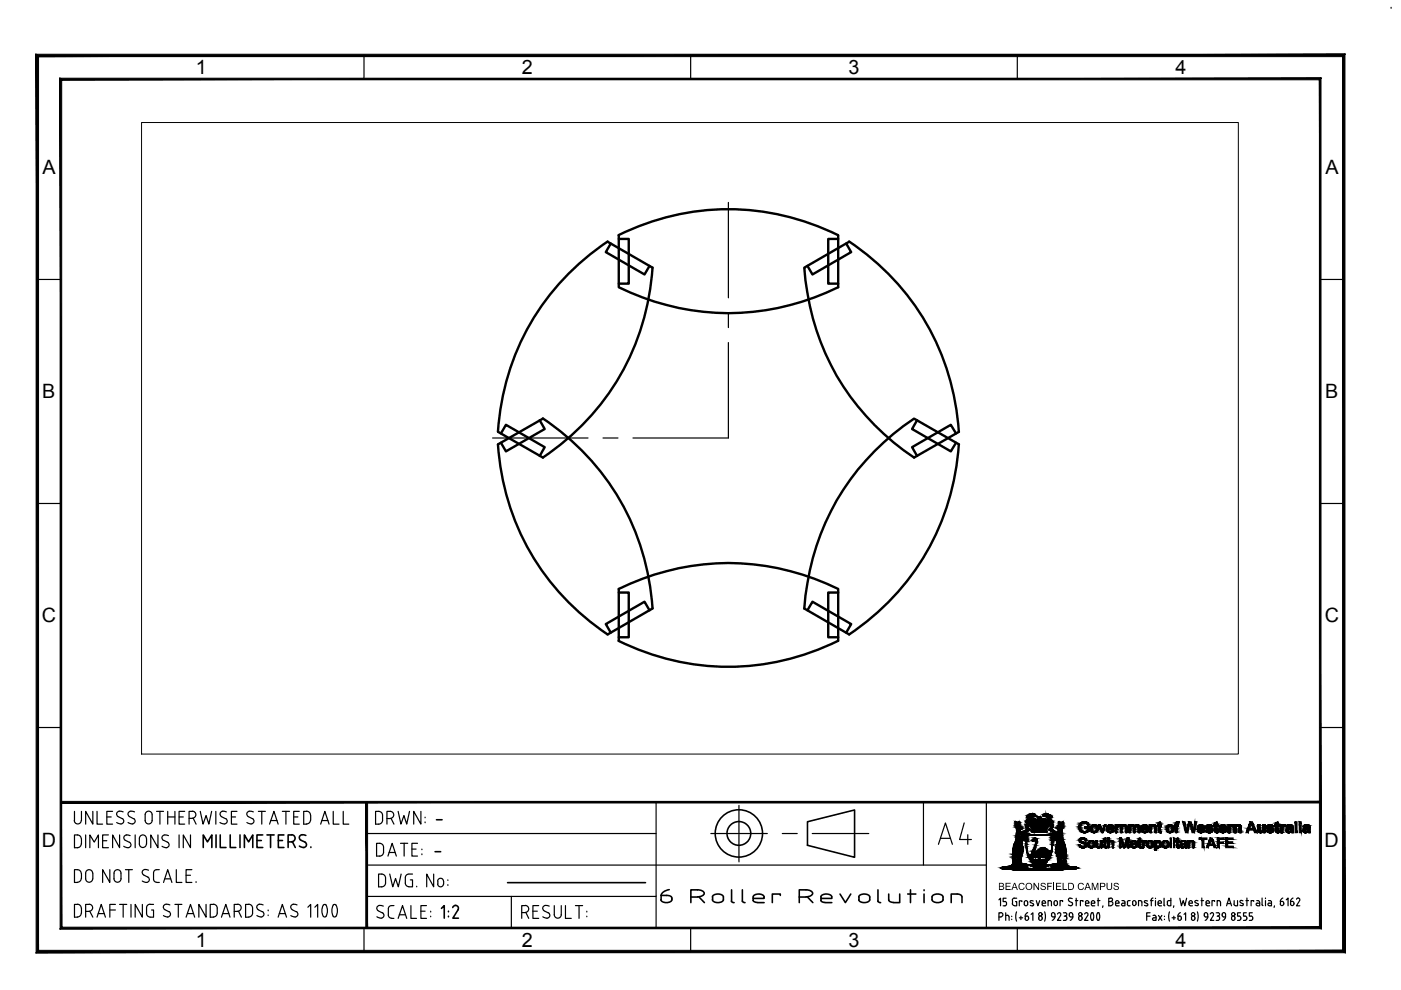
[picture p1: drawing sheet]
<svg xmlns="http://www.w3.org/2000/svg" width="297mm" height="210mm" viewBox="0 0 297 210" stroke-linecap="round" stroke-linejoin="round" font-family="sans-serif">
<defs><g id="words">
<text font-size="9.3" x="139.3" y="193.7">6 Roller Revolution</text>
<text font-size="8.4" x="197.9" y="180.3">A4</text>
<g font-size="6.2">
<text x="78.7" y="176">DRWN:</text>
<text x="78.7" y="182.7">DATE:</text>
</g>
<text font-size="5.7" x="79.4" y="189.1">DWG. No:</text>
<g font-size="4.2">
<text x="41.5" y="15.8">1</text>
<text x="110.7" y="15.8">2</text>
<text x="179.9" y="15.7">3</text>
<text x="249.2" y="15.7">4</text>
<text x="9" y="37">A</text>
<text x="281" y="37">A</text>
<text x="9" y="84.5">B</text>
<text x="281" y="84.5">B</text>
<text x="8.9" y="132">C</text>
<text x="280.9" y="132">C</text>
<text x="8.8" y="179.5">D</text>
<text x="280.8" y="179.5">D</text>
<text x="41.5" y="200.7">1</text>
<text x="110.7" y="200.7">2</text>
<text x="179.9" y="200.7">3</text>
<text x="249.2" y="200.7">4</text>
</g>
<g font-size="2.6">
<text x="91.7" y="175">-</text>
<text x="91.4" y="181.7">-</text>
</g>
</g></defs>
<!-- layer: Centre -->
<path d="M154.4 42.9v20.2M154.4 72.6v20.3h-20.2M154.4 66.3v3.2M104.4 92.9h20.3M127.8 92.9h3.2" fill="none" stroke="#000" stroke-width=".25"/>
<!-- layer: Outline -->
<g fill="none" stroke="#000" stroke-width=".51">
<path d="M128.8 51.3l9.5 5.5M128.8 51.2a51.9 51.9 0 0 0-23.2 40.3M129.5 51.6l-1.1 1.9 8.3 4.7 1-1.8M131.2 49.9a51.9 51.9 0 0 1 46.5 0M131.2 49.9v11a51.9 51.9 0 0 0 46.5 0v-11M131.2 50.7h2.1v9.4h-2.1M138.4 56.7a51.9 51.9 0 0 1-23.3 40.3M177.7 50.7h-2.1v9.4h2.1M179.4 51.6l1.1 1.9-8.2 4.7-1.1-1.8M180 51.2a51.9 51.9 0 0 1 23.3 40.3M180 51.3l-9.5 5.5a51.7 51.7 0 0 0 23.3 40.2l9.5-5.4M105.6 91.6l9.5 5.4"/>
<path d="M106.2 91.9l1.1-1.8 8.2 4.7-1.1 1.9M114.4 89.1l1.1 1.9-8.2 4.7-1.1-1.8M115.1 88.7a51.9 51.9 0 0 1 23.3 40.3l-9.6 5.5M115.1 88.8l-9.5 5.4a51.9 51.9 0 0 0 23.2 40.3M194.4 89.1l-1 1.9 8.2 4.7 1.1-1.8M202.7 91.9l-1.1-1.8-8.2 4.7 1 1.9M203.3 94.2a51.9 51.9 0 0 1-23.3 40.3M203.3 94.2l-9.5-5.4a51.7 51.7 0 0 0-23.3 40.2l9.5 5.5M131.2 135.9a51.9 51.9 0 0 0 46.5 0M131.2 135.9v-11a51.9 51.9 0 0 1 46.5 0v11M131.2 125.6h2.1v9.5h-2.1M137.7 129.4l-1-1.8-8.3 4.7 1.1 1.8"/>
<path d="M171.2 129.4l1.1-1.8 8.2 4.7-1.1 1.8M177.7 125.6h-2.1v9.5h2.1"/>
</g>
<!-- layer: 0 -->
<path d="M30 26h232.6v133.9h-232.6z" fill="none" stroke="#000" stroke-width=".21"/>
<!-- layer: Title Block -->
<g fill="none" stroke="#000" stroke-width=".25">
<path d="M15.7 174a.74 .74 0 0 0 .8 .7 .74 .74 0 0 0 .7-.7M15.8 172v2M16.4 177a.83 .83 0 0 1 .8 .8M16.4 177h-.6v2.7h.6M17.2 178.9a.83 .83 0 0 1-.8 .8M17.3 172v2M17.3 177.9v1M18.2 177v2.7M19.1 179.7v-2.7l.9 1.5 .9-1.5v2.7M19.7 172v2.7l-1.5-2.7v2.7M20.6 172v2.7h1.2M21.8 178.3h.8"/>
<path d="M22.6 173.2h1M23 177h-1.2v2.7h1.2M23.9 172h-1.3v2.7h1.3M25.1 173.2l.9 .4M25.4 177v2.7l-1.5-2.7v2.7M25.9 173.5a.68 .68 0 0 1 .1 1 .68 .68 0 0 1-1 0l-.3-.1M26.1 172.1h-.2a.68 .68 0 0 0-1 .1 .68 .68 0 0 0 .2 .9M26.6 178.2l.8 .4a.69 .69 0 0 1 .2 1 .69 .69 0 0 1-1.1 0l-.3-.2M26.8 177l.8 .2M26.9 177a.61 .61 0 0 0-.6 .5 .61 .61 0 0 0 .3 .7M27.5 173.2l.8 .4M27.7 172a.61 .61 0 0 0-.5 .5 .61 .61 0 0 0 .3 .6"/>
<path d="M27.8 172l.7 .1M28.3 173.5a.68 .68 0 0 1 .2 1 .68 .68 0 0 1-1.1 0l-.2-.1M28.7 177v2.7M29.5 179a.74 .74 0 0 0 .8 .7 .74 .74 0 0 0 .7-.7M31 172.2a.74 .74 0 0 1 .8-.2 .74 .74 0 0 1 .5 .7v1.3a.74 .74 0 0 1-.8 .7 .74 .74 0 0 1-.7-.7v-1.3zM31 177.8a.74 .74 0 0 0-.7-.8 .74 .74 0 0 0-.8 .8v1.2M31.1 177.8v1.2M33.2 172h1.5M33.5 177v2.7l-1.5-2.7v2.7M33.9 172v2.7M34.7 178.2l.9 .4M34.9 177a.61 .61 0 0 0-.6 .5 .61 .61 0 0 0 .4 .7"/>
<path d="M35 177l.7 .2M35.5 178.6a.68 .68 0 0 1 .2 1 .68 .68 0 0 1-1.1 0l-.2-.2M35.6 173.2h1.5M35.6 172v2.7M37.1 172v2.7M38 173.2h.9M38 177v2.7M39.2 172h-1.2v2.7h1.2M40.4 177v2.7l-1.5-2.7v2.7M40.8 172a.74 .74 0 0 1 .7 .7 .74 .74 0 0 1-.7 .8h-.7M40.8 172h-.7v2.7M41 173.5l.6 1.2"/>
<path d="M42.5 172l.6 2.7 .6-1.8 .6 1.8 .6-2.7M45.8 172v2.7M47 173.2l.8 .4M47.2 172l.8 .1M47.3 172a.61 .61 0 0 0-.6 .5 .61 .61 0 0 0 .3 .6M47.8 173.5a.69 .69 0 0 1 .2 1.1 .69 .69 0 0 1-1.1-.1l-.3-.1M49.1 173.2h.9M50.2 172h-1.1v2.7h1.1M52.3 174.4l.9 .3M52.7 173.2l.9 .4M53.5 173.5a.61 .61 0 0 1 .3 .7 .61 .61 0 0 1-.6 .5M53.7 172.1h-.2a.68 .68 0 0 0-1 .1 .68 .68 0 0 0 .2 .9"/>
<path d="M54.8 172h1.5M55.5 172v2.7M57.2 174.7l.9-2.7 .9 2.7M57.4 174h1.3M59.9 172h1.5M60.6 172v2.7M62.3 173.2h.9M63.5 172h-1.2v2.7h1.2M65 172a.83 .83 0 0 1 .8 .8M65 172h-.6v2.7h.6M65.8 173.9a.83 .83 0 0 1-.8 .8M65.9 172.8v1.1"/>
<path d="M68 174.7l.9-2.7 .9 2.7M68.2 174h1.3M70.7 172v2.7h1.2M72.8 172v2.7h1.2M77.8 176.7h61.3M139.1 170.1v26.7M150.7 176.7h12M156.7 170.8v11.9M165.9 176.7h3.1M172.2 176.7h12M195.8 170.1v13.3M209.1 170.1v26.7"/>
<path d="M16.4 184.4a.83 .83 0 0 1 .8 .8M16.4 191.7a.83 .83 0 0 1 .8 .8M16.4 184.4h-.6v2.7h.6M16.4 191.8h-.6v2.7h.6M17.2 186.2a.83 .83 0 0 1-.8 .9M17.2 193.6a.83 .83 0 0 1-.8 .8M17.3 185.2v1.1M17.3 192.6v1M18.2 193.2h.7M18.4 184.6a.74 .74 0 0 1 .8-.2 .74 .74 0 0 1 .4 .7v1.2a.74 .74 0 0 1-.7 .8 .74 .74 0 0 1-.7-.8v-1.2zM18.9 191.7a.74 .74 0 0 1 .7 .8 .74 .74 0 0 1-.7 .7M18.9 191.8h-.7v2.7"/>
<path d="M19.1 193.2l.6 1.3M20.6 194.5l.9-2.7 .9 2.7M20.8 193.7h1.3M23.3 184.4v2.7l-1.5-2.7v2.7M23.3 192.9h1.2M24.4 184.6a.74 .74 0 0 1 .8-.2 .74 .74 0 0 1 .5 .7v1.2a.74 .74 0 0 1-.8 .8 .74 .74 0 0 1-.7-.8v-1.2zM24.5 191.8h-1.2v2.7M25.4 191.8h1.5M26.1 191.8v2.7M26.6 184.4h1.5M27.3 184.4v2.7M27.8 191.8v2.7"/>
<path d="M30.2 191.8v2.7l-1.5-2.7v2.7M31.5 184.5a.75 .75 0 0 0-1-.1 .75 .75 0 0 0-.2 .9l1 .7a.67 .67 0 0 1 .2 1 .67 .67 0 0 1-1.1 0l-.2-.2M31.8 191.7a.74 .74 0 0 0-.7 .8v1.2a.74 .74 0 0 0 .7 .7M31.8 191.8h.8M32.1 192.9h.5v1.6h-.8M32.6 185.1v1.3a.66 .66 0 0 0 .6 .7M33.2 187.1h.6M33.8 184.4h-.6a.66 .66 0 0 0-.6 .6M34.7 187.1l.9-2.7 .8 2.7M34.9 186.3h1.3M35 192.9l.9 .4M35.8 193.3a.68 .68 0 0 1 .2 1 .68 .68 0 0 1-1.1 0l-.2-.2"/>
<path d="M36 191.9l-.2-.1a.68 .68 0 0 0-1 .1 .68 .68 0 0 0 .2 1M37.1 191.8h1.5M37.4 184.4v2.7h1.2M37.8 191.8v2.7M39.5 194.5l.9-2.7 .9 2.7M39.5 185.6h.9M39.8 193.7h1.2M40.7 184.4h-1.2v2.7h1.2M41.6 186.9v.2M43.7 191.8v2.7l-1.5-2.7v2.7M45.2 191.7a.83 .83 0 0 1 .9 .8M45.3 191.8h-.7v2.7h.7"/>
<path d="M46.1 192.6v1M46.1 193.6a.83 .83 0 0 1-.9 .8M46.9 194.5l1-2.7 .9 2.7M47.2 193.7h1.3M49.7 193.2h.7M50.4 191.7a.74 .74 0 0 1 .7 .8 .74 .74 0 0 1-.7 .7M50.4 191.8h-.7v2.7M50.6 193.2l.6 1.3M52.7 191.7a.83 .83 0 0 1 .9 .8M52.7 191.8h-.6v2.7h.6M53.6 192.6v1M53.6 193.6a.83 .83 0 0 1-.9 .8"/>
<path d="M54.5 194.1l.9 .3M55 191.7l.8 .2M55.1 191.7a.61 .61 0 0 0-.6 .5 .61 .61 0 0 0 .3 .7l.8 .4M55.6 193.3a.61 .61 0 0 1 .3 .7 .61 .61 0 0 1-.5 .4M56.9 192.9v.2M56.9 194v.1M59 194.5l.9-2.7 .8 2.7M59.2 193.7h1.3M62.8 193.3a.68 .68 0 0 1 .2 1 .68 .68 0 0 1-1.1 0l-.2-.2M63 191.9a.75 .75 0 0 0-1-.1 .75 .75 0 0 0-.2 .9l1 .6M65.3 192.3l.6-.5v2.7M66.8 192.3l.6-.5v2.7"/>
<path d="M68.5 191.9a2.52 2.52 0 0 0 0 2.4M68.6 191.9l.3-.1 .2 .1a2.38 2.38 0 0 1-.1 2.5l-.4-.1M70.7 191.9l.4-.1a2.07 2.07 0 0 1 0 2.6l-.4-.1a2.52 2.52 0 0 1 0-2.4zM77.8 183.4h131.3M77.8 190.1h61.3M79.9 194.4l.9 .3M80.3 193.2l.8 .4M81.1 193.5a.61 .61 0 0 1 .3 .7 .61 .61 0 0 1-.6 .5M81.3 192.1l-.3-.1a.68 .68 0 0 0-1 .2 .68 .68 0 0 0 .2 .9M82.3 194a.66 .66 0 0 0 .7 .7M83 194.7h.5M83.5 192h-.5a.66 .66 0 0 0-.7 .7v1.3"/>
<path d="M84.4 194.7l.9-2.7 .9 2.7M84.7 194h1.3M87.1 192v2.7h1.2M89.2 193.2h.9M90.4 192h-1.2v2.7h1.2M91.3 193.2v.2M91.3 194.3v.1M108.4 190.1v6.7M111.4 192a.74 .74 0 0 1 .7 .7 .74 .74 0 0 1-.7 .7l-.8 .1M111.4 192h-.8v2.7M111.5 193.5l.6 1.2M113 193.2h.9"/>
<path d="M114.2 192h-1.2v2.7h1.2M115.4 193.2l.9 .4M115.7 192a.61 .61 0 0 0-.6 .4 .61 .61 0 0 0 .3 .7M115.7 192l.7 .1M116.2 193.5a.68 .68 0 0 1 .2 1 .68 .68 0 0 1-1 0l-.3-.1M117.5 192v1.9a.74 .74 0 0 0 .8 .8 .74 .74 0 0 0 .7-.8v-1.9M119.9 192v2.7h1.2M122 192h1.5M122.8 192v2.7M124.4 193.2v.2M124.4 194.3v.1M211.8 190.8l.3-.4v1.7"/>
<path d="M211.8 194.4h.4M212.2 193.5a.44 .44 0 0 1 .4 .4 .44 .44 0 0 1-.4 .5M212.2 193.5h-.4v1.6M212.7 192.1h.4M213 191.1a.48 .48 0 0 1 .4 .5 .48 .48 0 0 1-.4 .5M213.2 193.5v1.6M213.2 194.1h.4M213.3 190.4h-.6v.8h.4M213.6 194l.3 .2 .1 .9M214.5 194.3h.1M214.5 194.9v.1M214.7 190.9v.7"/>
<path d="M215.1 190.4l-.4 .2-.1 .2M215.1 190.4h.5M215.3 191.2h.3v.9l-.7-.2-.3-.3M215.5 193.3l-.1 .8 .1 1.2M216.1 194.6h.7M216.5 194.3v.7M216.7 191.2v-.2h-.6v1.1M217.2 191.3v.4a.36 .36 0 0 0 .3 .4 .36 .36 0 0 0 .4-.4v-.4M217.2 191.3a.36 .36 0 0 1 .3-.3 .36 .36 0 0 1 .4 .3M217.3 194.8a.36 .36 0 0 0 .4 .3 .36 .36 0 0 0 .4-.3M217.7 194.2l.3 .1 .1 .3M217.7 194.3h-.3v.5"/>
<path d="M217.9 193.5l-.4 .3-.2 .4M218.1 194.6v.2M218.6 191.4l.4 .2 .2 .3-.3 .2-.5-.1M218.6 193.9l.4-.4v1.6M219.1 191h-.6v.4M219.7 191l.3 1.1 .4-1.1M220.9 191.8l.3 .3M220.9 191.3a.36 .36 0 0 1 .4-.3 .36 .36 0 0 1 .4 .3M220.9 194.6a.36 .36 0 0 0-.3-.4 .36 .36 0 0 0-.4 .4 .42 .42 0 0 0 .4 .5l.3-.3M221 191.3v.5M221 194.6v.2M221.2 192.1h.5"/>
<path d="M221.5 193.3l.2 .8-.2 1.2M221.7 191.3v.2h-.7M222.2 192.1v-1.1l.7 .1v1M222.9 193.9a.36 .36 0 0 1 .4-.4 .36 .36 0 0 1 .3 .4M222.9 194.1l.2 .3h.6M223 193.9v.2M223.5 191.3a.36 .36 0 0 1 .3-.3 .36 .36 0 0 1 .4 .3M223.5 191.3v.4a.36 .36 0 0 0 .3 .3 .36 .36 0 0 0 .4-.3v-.4M223.6 194.4l-.1 .4-.4 .3M223.7 193.9v.5M224.6 193.5a.36 .36 0 0 1 .3 .5M224.6 193.5l-.4 .3"/>
<path d="M224.9 194.1l-.7 1h.7M225.3 191.2v-.2h-.6v1.1M225.5 193.5h.3M225.6 194.3h.2M225.8 193.5a.36 .36 0 0 1 .4 .4 .36 .36 0 0 1-.4 .3 .48 .48 0 0 1 .4 .5 .48 .48 0 0 1-.4 .4h-.3M226.7 193.9a.36 .36 0 0 1 .4-.4 .36 .36 0 0 1 .3 .4M226.7 194.1l.2 .3h.6M226.7 191.1l.5 .3M226.7 193.9v.2M226.9 190.4l-.4 .3 .2 .4M226.9 190.4l.4 .1M227.2 191.3a.46 .46 0 0 1 0 .7 .46 .46 0 0 1-.7-.1"/>
<path d="M227.5 193.9a1.05 1.05 0 0 1-.6 1.2M228 191h.5M228.2 190.4v1.7M228.7 194.6a.36 .36 0 0 1 .3-.4 .36 .36 0 0 1 .4 .4M228.7 194.8a.36 .36 0 0 0 .3 .3 .36 .36 0 0 0 .4-.3M228.7 194.6v.2M229.4 194.6v.2M229.6 191.2v-.2h-.5v1.1M230.1 191.8l.2 .2 .6 .1M230.1 191.3a.36 .36 0 0 1 .4-.3 .36 .36 0 0 1 .3 .3M230.2 191.3v.5M230.3 193.5a.36 .36 0 0 1 .3 .5"/>
<path d="M230.3 193.5l-.3 .3M230.6 194.1l-.6 1h.7M230.9 191.3v.2h-.7M231.4 191.8l.1 .2 .6 .1M231.4 191.3a.36 .36 0 0 1 .4-.3 .36 .36 0 0 1 .3 .3M231.4 191.3v.5M231.4 193.6h.4M231.4 195h.4M231.4 193.6a1.5 1.5 0 0 0 0 1.4M231.7 193.6a1.5 1.5 0 0 1 0 1.4M232.1 191.3v.2h-.7M232.7 191h.5"/>
<path d="M232.7 193.6h.3M232.7 195h.3M232.7 193.6a1.5 1.5 0 0 0 0 1.4M232.8 190.4v1.7M233 193.6a1.5 1.5 0 0 1 0 1.4M233.8 192.1v.3M235.1 191.2h.4M235.5 190.4a.36 .36 0 0 1 .4 .4 .36 .36 0 0 1-.4 .3 .44 .44 0 0 1 .5 .5 .44 .44 0 0 1-.5 .4M235.5 190.4h-.4v1.7h.4M236.5 191.8l.3 .3M236.5 191.3v.5M236.5 191.3a.36 .36 0 0 1 .4-.3 .36 .36 0 0 1 .3 .3"/>
<path d="M236.8 192.1h.5M237.3 191.3v.2h-.8M237.9 191h.4l.2 .3v.8h-.4M238.1 191.5l-.3 .3 .3 .3M238.1 191.5h.4M239 191.7l.3 .4M239.1 191.3v.5M239.3 191l-.3 .3M239.4 192.1h.2M239.4 191h.2M240.1 191.3a.36 .36 0 0 1 .4-.3 .36 .36 0 0 1 .3 .3M240.2 191.3v.4"/>
<path d="M240.9 191.3l-.1 .4a.36 .36 0 0 1-.3 .3 .36 .36 0 0 1-.4-.3M241.4 192.1v-1.1l.7 .1v1M242.8 191.4l.4 .2 .2 .3-.3 .2-.4-.1M243.1 194.3h.7M243.3 191h-.6v.4M243.8 193.5h-.7v1.6M243.9 191h.6M244.5 190.4l-.4 .4v1.3M244.5 194.1h.3M244.6 194.6l-.3 .3 .3 .2M244.6 194.6h.5M244.8 194l.3 .4"/>
<path d="M245 190.4v.1M245 191v1.1M245.1 194.4v.7h-.5M245.5 191.7l.3 .3M245.5 191.3v.5M245.5 191.3a.36 .36 0 0 1 .4-.3 .36 .36 0 0 1 .4 .3M245.6 194.1l.7 1M245.8 192.1h.5M246.3 191.3v.2h-.8M246.3 194.1l-.7 1M246.8 191.9l.2 .2M246.8 190.4v1.5"/>
<path d="M246.9 194.3h.1M246.9 194.9v.1M247.5 191.3v.4M248 193.3l-.2 .8 .2 1.2M248.2 190.4v1.7h-.4l-.3-.4M248.2 191h-.6l-.1 .3M248.5 194.6h.7M248.9 192.1l-.1 .3M248.9 194.3v.7M249.7 194.8a.36 .36 0 0 0 .4 .3 .36 .36 0 0 0 .3-.3M250.1 194.2l.3 .1v.3M250.1 194.3h-.3v.5"/>
<path d="M250.1 190.4l.4 1.7 .4-1.1 .3 1.1 .4-1.7M250.3 193.5l-.4 .3-.2 .4M250.5 194.6v.2M251 193.9l.4-.4v1.6M252.1 191.3a.36 .36 0 0 1 .4-.3 .36 .36 0 0 1 .3 .3M252.1 191.3v.5M252.1 191.7l.3 .3M252.4 192.1h.4M252.8 191.3v.2h-.7M253.3 194.6a.36 .36 0 0 0-.3-.4 .36 .36 0 0 0-.4 .4 .42 .42 0 0 0 .4 .5l.3-.3M253.4 194.6v.2M253.5 191.4l.5 .2"/>
<path d="M253.6 191l-.3 .1 .1 .3M253.6 190.9l.4 .1M253.9 193.3l.1 .8-.1 1.2M254 191.6v.4l-.6-.1M254.6 191h.6M254.8 190.4v1.7M255.3 193.9a.36 .36 0 0 1 .4-.4 .36 .36 0 0 1 .3 .4M255.3 194.1l.2 .3h.6M255.4 193.9v.2M255.7 191.3a.36 .36 0 0 1 .4-.3 .36 .36 0 0 1 .3 .3M255.7 191.7l.3 .3M255.7 191.3v.5"/>
<path d="M256 192.1h.5M256.1 193.9a1.05 1.05 0 0 1-.6 1.2M256.5 191.3v.2h-.8M256.9 193.5a.36 .36 0 0 1 .3 .5M256.9 193.5l-.3 .3M257.3 194.1l-.7 1h.7M257.5 191.1v-.1h-.5v1.1M257.9 193.5h.3M257.9 195.1h.3M258.1 194.3h.1M258.2 193.5a.36 .36 0 0 1 .4 .4 .36 .36 0 0 1-.4 .3 .48 .48 0 0 1 .4 .5 .48 .48 0 0 1-.4 .4M258.4 191l.3 .3"/>
<path d="M258.4 191h-.3v1.1M258.8 191.3v.8M259.1 193.9a.36 .36 0 0 1 .4-.4 .36 .36 0 0 1 .3 .4M259.1 194.1l.4 .3M259.1 193.9v.2M259.5 194.4h.3M259.8 193.9a1.05 1.05 0 0 1-.5 1.2M260.1 192.1l.5-1.7 .5 1.7M260.2 191.6h.7M261.2 194.4a.4 .4 0 0 1 .5 0 .4 .4 0 0 1 0 .6 .4 .4 0 0 1-.5 0zM261.7 191v.7M262.4 191v1.1l-.6-.1-.2-.3"/>
<path d="M262.4 195.1h.3M262.7 194.2l.4 .4M263 193.5h-.6v.8h.3M263 191.4l.5 .2M263.1 194.8l-.4 .3M263.1 194.6v.2M263.5 191.6v.4l-.6-.1M263.5 191h-.5v.3M263.7 195.1h.3M264 194.2l.3 .4M264.2 191h.5M264.2 193.5h-.5v.8h.3"/>
<path d="M264.3 194.8l-.3 .3M264.4 190.4v1.7M264.4 194.6v.2M265.2 194.2a.48 .48 0 0 1 .4 .5 .48 .48 0 0 1-.4 .4h-.3M265.5 193.5h-.6v.8h.4M265.8 191.1v-.1h-.5v1.1M266.4 191h.5l.1 .3M266.6 191.5h.5M267.1 191.3v.8h-.5l-.2-.2v-.3l.2-.1M267.6 190.4v1.4l.2 .2M268.3 190.4v.1M268.3 191v1.1"/>
<path d="M268.9 191l.6 .1 .1 1h-.5l-.2-.2v-.3l.2-.1M269.1 191.5h.5M270.2 192.1l-.1 .3M271.4 191.7a.41 .41 0 0 0 .5 .2 .41 .41 0 0 0 .3-.4 .41 .41 0 0 0-.4-.4h-.3v.6M272 190.4l-.4 .3-.2 .4M272.7 190.8l.4-.4v1.7M273.6 191.7a.36 .36 0 0 0 .4 .3 .36 .36 0 0 0 .3-.3M274.1 190.4l-.3 .3-.2 .4M274.3 191.5l-.2-.4h-.5v.6M274.4 191.5v.2M274.9 190.7l.2-.3a.36 .36 0 0 1 .4 .1 .36 .36 0 0 1 0 .5M275.5 191l-.6 1.1h.7"/>
<circle cx="220.6" cy="193.9" r=".36"/>
<circle cx="229" cy="193.9" r=".36"/>
<circle cx="253" cy="193.9" r=".36"/>
<circle cx="261.5" cy="193.9" r=".36"/>
</g>
<g fill="none" stroke="#000" stroke-width=".34">
<path d="M171.2 174.2l10-2.5v10.1l-10-2.6z"/>
<circle cx="156.7" cy="176.7" r="5"/>
<circle cx="156.7" cy="176.7" r="2.52"/>
</g>
<g fill="#000">
<path d="M213.2 187.2h1.1v.2h-.9v.4h.8v.2h-.8v.5h.9v.2h-1.1zM216.1 187.4l.3-.2h.5l.2 .2 .1 .2h-.2l-.2-.2h-.4l-.2 .2v.6l.2 .3h.4l.2-.3h.3l-.3 .5h-.6l-.3-.2-.2-.3zM219.1 187.2h.2l.8 1.2v-1.2h.2v1.5h-.2l-.8-1.2v1.2h-.2zM220.7 187.4l.2-.2h.5l.3 .2v.2h-.2v-.2h-.3a.25 .25 0 0 0-.4 .1 .25 .25 0 0 0 .3 .3l.6 .3v.4l-.2 .2h-.6l-.3-.5h.2l.1 .3h.3a.29 .29 0 0 0 .4-.3 .29 .29 0 0 0-.5-.2l-.4-.1zM222 187.2h1.1v.2h-.9v.4h.7v.2h-.7v.7h-.2zM223.4 187.2h.2v1.5h-.2zM223.9 187.2h1.1v.2h-.9v.4h.8v.2h-.8v.5h.9v.2h-1.1zM225.3 187.2h.2v1.3h.7v.2h-.9zM228.7 187.3l.7-.1 .3 .2 .1 .2h-.2l-.2-.2h-.4l-.3 .2v.6l.2 .3h.5l.2-.3h.2l-.3 .5h-.5l-.4-.3-.1-.8zM231.5 187.2h.3l.4 1.3 .4-1.3h.3v1.5h-.2v-1.3l-.4 1.3h-.2l-.5-1.3v1.3h-.1zM234.6 187.2h.2v1.1l.2 .2 .5-.1 .1-1.2h.2v1.1l-.3 .4h-.5l-.3-.2zM236.2 187.4l.2-.2h.5l.3 .2-.2 .2a.37 .37 0 0 0-.3-.2 .37 .37 0 0 0-.4 .2l.8 .3 .1 .5-.3 .3h-.5l-.3-.2v-.3h.2l.2 .3h.4a.31 .31 0 0 0 .1-.4 .31 .31 0 0 0-.4-.1l-.2-.1a.38 .38 0 0 1-.2-.5z"/>
<path d="M211.8 187.2l1 .1 .1 .3-.3 .3 .3 .2-.1 .5-1 .1zM212 187.4v.4h.3a.25 .25 0 0 0 .3-.2 .25 .25 0 0 0-.3-.2zM212 188v.5h.4a.27 .27 0 0 0 .3-.3 .27 .27 0 0 0-.4-.2z"/>
<path d="M215 187.2h.2l.6 1.5h-.2l-.2-.5h-.6l-.2 .5h-.2zM215.1 187.4l-.3 .7h.5z"/>
<path d="M217.4 187.9a.75 .75 0 0 1 1.5 0 .75 .75 0 0 1-1.5 0zM217.6 188a.58 .58 0 0 0 1.1 0 .58 .58 0 0 0-1.1 0z"/>
<path d="M226.5 187.2h.9l.2 .3 .1 .6-.3 .5-.9 .1zM226.7 187.4v1.1h.6l.2-.3-.1-.7z"/>
<path d="M230.5 187.2h.2l.6 1.5h-.2l-.2-.5h-.6l-.2 .5h-.2zM230.6 187.4l-.3 .7h.5z"/>
<path d="M233.2 187.2h.8l.4 .3-.2 .5-.8 .1v.6h-.2zM233.4 187.4v.5h.4a.28 .28 0 0 0 .3-.3 .28 .28 0 0 0-.3-.2z"/>
</g>
<g fill="#000" stroke="#000" stroke-width=".21">
<path d="M12.9 169.9v.4l267-.4zM12.9 170.3l267-.4v.4z"/>
<path d="M77.6 170.1v26.7h.3zM77.6 170.1h.3v26.7z"/>
</g>
<!-- layer: 0 -->
<g fill="none" stroke="#000" stroke-width=".25">
<path d="M77.2 11.8v4.9M146.4 11.8v4.9M215.7 11.8v4.9M294.9 1.8h.1M7.9 59.3h5M279.9 59.3h5M7.9 106.8h5M279.9 106.8h5M7.9 154.2h5M279.9 154.2h5M77.2 196.8v4.9M146.4 196.8v4.9"/>
<path d="M215.7 196.8v4.9"/>
</g>
<g fill="#000" stroke="#000" stroke-width=".21">
<path d="M13.1 196.6l-.4 .3 267-.3zM12.7 196.9l267-.3 .4 .3zM279.7 16.9v179.7l.4 .3zM279.7 16.9l.4-.3v180.3zM13.1 16.9h266.6l.4-.3zM12.7 16.6h267.4l-267 .3zM12.7 16.6l.4 180v-179.7zM12.7 16.6l.4 180-.4 .3z"/>
<path d="M8.2 201.5l-.5 .5 276.9-.5zM7.7 202l276.9-.5 .6 .5zM284.6 12v189.5l.6 .5zM284.6 12l.6-.5v190.5zM8.2 12h276.4l.6-.5zM7.7 11.5h277.5l-277 .5zM7.7 11.5l.5 190v-189.5zM7.7 11.5l.5 190-.5 .5z"/>
</g>
<!-- layer: Layer 1 -->
<g fill="#000" stroke="#000" stroke-width=".21">
<path d="M215.1 178.8h1.2zM215.4 179.1h.2zM215.4 175.1h.1zM215.4 175h.2zM215.5 174.7h.1zM215.6 174.9h.2zM215.7 175.1h.2zM215.9 175.8h.2zM216.1 174.4h.1zM216.2 175.2h.1zM216.4 175.8h.1zM216.5 175.7h.1z"/>
<path d="M216.7 178.1h.1zM216.9 176.4h.3zM216.8 177.7h.2zM216.9 177.6h.1zM217 178h.1zM217.1 176.7h.1zM217 177.7h.2zM217.2 177.2h.1zM217.3 177.4h.2zM217.3 177.4h.1zM217.4 177.4h.1zM217.4 177.3h.2z"/>
<path d="M217.4 177.7h.2zM217.5 177.8h.1zM217.6 175.4h.1zM217.6 175.4h.2zM217.7 177.9h.1zM217.9 173.8h.1zM217.8 173.9h.2zM218 172.9h.1zM218 177.1h.1zM218.1 175.8h.2zM218.5 172.6h.2zM218.6 174.5h.1z"/>
<path d="M218.7 174.9h.1zM218.7 174h.1zM218.7 174.7h.1zM218.7 174.4h.1zM218.9 178.3h.1zM218.8 173.8h.1zM218.7 174.2h.2zM218.7 174.9h.2zM218.9 176.1l-.1 .1zM218.8 173.1h.1zM218.9 173.8h.1zM218.8 174.1h.1z"/>
<path d="M218.9 176.1h.1zM219 178.2h.2zM219 173.9h.1zM219 174.9h.2zM218.9 174.9h.1zM219 176h.1zM219.1 174.1h.1zM219.1 174.1l-.1 .1zM219 175.4h.2zM218.9 176.5h.3zM219.1 173.9h.1zM219.1 175h.1z"/>
<path d="M219.2 176.5h.1zM219.2 175.5h.3zM219.1 175.7h.1zM219.2 175.8h.1zM219.3 175.9l.2 .1zM219.2 173.9h.2zM219.2 175.8h.2zM219.4 177.7h.2zM219.3 172.8h.1zM219.4 175.8h.1zM219.4 177.7h.1zM219.4 172.9h.1z"/>
<path d="M219.3 173.7h.2zM219.4 173.9h.2zM219.4 174.9h.2zM219.4 175.5h.1zM219.5 173.8h.1zM219.5 175.2h.3zM219.7 175.6l.1 .1zM219.7 175.6h.1zM219.7 175.5h.1zM219.7 175.7h.1zM219.8 175.9h.1zM219.8 173.9h.1z"/>
<path d="M219.7 175.1h.1zM219.7 175.2h.1zM219.8 174.9h.1zM219.7 176.4h.2zM219.8 175.7h.2zM219.9 175.9h.1zM219.8 173.8h.2zM219.8 174.1h.2zM219.7 174.4h.3zM220 176.1h.9zM220 174.1h.1zM219.9 174.1h.1z"/>
<path d="M220.1 174.9h.1zM220 175.3h.1zM220 175.4h.1zM220 174h.2zM220 175.8h.2zM220 176h.2zM220 176.4h.2zM220.1 173.5h.1zM220.2 173.3h.1zM220.2 173.5h.1zM220.2 173.7h.1zM220.1 175.2h.2z"/>
<path d="M220.3 176.4h.1zM220.3 175.9h.2zM220.3 175.8h.2zM220.3 175.7h.1zM220.3 173.7h.2zM220.3 174h.1zM220.3 175.1h.1zM220.3 176h.1zM220.4 174.9h.2zM220.5 174.1h.1zM220.5 174.9h.1zM220.5 176h.1z"/>
<path d="M220.5 173.3h.1zM220.5 173.8h.1zM220.6 175.4h.3zM220.6 175.7h.1zM220.5 173.3h.2zM220.7 174.1h.1zM220.6 174.3h.2zM220.7 175.7h.1zM220.9 175.5l.2 .1zM220.7 173.8h.2zM220.9 176h.1zM220.8 173.8h.1z"/>
<path d="M220.8 174.1h.1zM220.7 174.3l.1-.1zM220.8 174.4h.1zM220.7 175.4h.2zM220.9 175.7h.2zM220.9 179.9h.1zM220.9 175.7h.1zM221.1 180h.4zM221.1 176.5h.2zM221.1 176.1h.8zM221.1 179.9h.2zM221.3 180h.2z"/>
<path d="M221.2 174.9h.2zM221.3 175.5h.1zM221.4 176h.1zM221.3 175.2h.1zM221.3 175.4h.1zM221.4 173h.1zM221.4 175.5l.1-.1zM221.5 180h.1zM221.5 173.9h.1zM221.4 175.3h.2zM221.5 175.2h.2zM221.5 175.5h.2z"/>
<path d="M221.7 176h.1zM221.7 173.8h.2zM221.8 174h.2zM221.8 174h.1zM221.9 174.2h.1zM221.9 174.7h.1zM222 174.2h.1zM222.2 173.3h.1zM222.3 172.7h.2zM222.5 173h.1zM222.7 174.8v.2zM222.6 174.2h.1z"/>
<path d="M222.5 174.2h.2zM222.7 173.3h.1zM222.8 176.8h.1zM222.9 173.2h.1zM222.8 176.7h.1zM222.8 176.8h.2zM222.9 174.2h.1zM223 177.8h.1zM223 174.5h.1zM223.1 178.4h.1zM223.1 178h.1zM223.2 178h.1z"/>
<path d="M223.2 178.2h.2zM223.4 178.1h.1zM223.5 177.2h.1zM223.6 176.9h.1zM223.5 177.1h.1zM223.8 178h.1zM224.2 177.4v.1zM224.2 175.4h.1zM224.3 175.5h.1zM224.5 179h.1zM224.4 175.7h.1zM224.5 176.1h-.1z"/>
<path d="M224.5 175.7h.1zM224.5 175.8h.1zM224.5 177.2h.2zM224.5 179.3h.1zM224.6 174.3h.1zM224.5 175.6h.2zM224.5 176.7h.2zM224.6 174.9h.1zM224.6 175.8h.1zM224.8 175.8h.5zM224.7 179.3h.1zM224.7 179.3h.2z"/>
<path d="M225 175.4h.2zM225.2 174.9h.1zM225.1 174.9h.2zM225.3 174.4h-.1zM225.3 174.3h.1zM228.8 179.1h.2zM228.9 179.1h.1zM229.4 177.6h.3zM229.7 176.6h.5zM229.9 174.2h.1zM230.1 175.4h.8zM230.1 176.3h.7z"/>
<path d="M230.1 178.3h.2zM230.3 174.6h.4zM230.4 176.2h.5zM230.5 174.9h.4zM230.5 175.4h.4zM230.6 174.9h.2zM230.7 175.4h.2zM231.2 179.8h.4zM231.3 178.2h.3zM231.7 174.9h.6zM231.8 176.6h.4zM231.9 174.9h.3z"/>
<path d="M234.2 179.7h.5zM235.2 176.6h.4zM235.3 174.9h.2zM235.9 175.5h.2zM237.1 174.8h.1zM238.3 174.8h.1zM239.9 179.6h1zM239.9 178.4h1zM240.1 174.8h.1zM240.2 178.3h.5zM240.2 179.8h.4zM240.3 178.2h.2z"/>
<path d="M241 174.8h.2zM241.3 178.3h.7zM241.6 179.7h.4zM241.6 177.8h.1zM242.5 176.6h.4zM242.5 178.4h.5zM242.6 174.9h.2zM242.7 178.2h.2zM243.2 175.5h.3zM243.6 179.8h.4zM243.7 178.2h.3zM245.7 174.4h.3z"/>
<path d="M245.8 176.5h.5zM245.8 174.4h.2zM246.1 176.3h.2zM246.8 179.7h.6zM246.9 179.8h.4zM247 178.2h.3zM247.7 176.5h.7zM247.9 176.6h.3zM247.9 174.9h.3zM249.6 177.8h.2zM249.7 174.2h.1zM250.4 178.4h1z"/>
<path d="M250.6 179.8h.2zM250.6 179.8h.1zM250.8 178.2h.2zM252.2 178.4h.9zM254.4 176.6h.4zM254.6 176.6h.1zM254.7 176.3h.6zM255.8 176.1h.3zM255.9 176h.1zM256.1 175.8h1zM256.2 176.6h.4zM256.2 174.8h.3z"/>
<path d="M256.7 175.3h.1zM257.6 174.5h.4zM258.1 176.2h.2zM259.1 176.6h.4zM259.2 176.6h.2zM259.3 176.3h.6zM259.2 176.6h.1zM261.1 174.9h.2zM261.1 174.8h.1zM262.3 174.9h.7zM262.6 174.8h.1zM268.7 176.1h.3z"/>
<path d="M268.8 176h.2zM269 175.8h1zM269.1 176.6h.4zM269.1 174.8h.3zM269.3 175.9h.7zM269.6 176.2h.4zM269.6 175.3h.1zM270.6 174.5h.3zM270.8 174.4h.1zM271.1 176.2h.1zM272.2 174.9h.3zM272.2 174.8h.2z"/>
<path d="M272.7 175.3h.4zM273.1 176.6h.2zM273.3 175.6h.9zM273.3 175.5h.9zM273.3 174.8h.3zM273.6 175.5h.6zM273.8 176.5h.4zM276.3 175.3h.4zM276.3 176.4h1zM276.6 176.6h.4zM276.7 176.6h.2zM276.8 175.6h.9z"/>
<path d="M276.9 175.5h.8zM276.9 174.8h.3zM277.2 175.5h.5zM277.3 175.5h.4zM212.3 184h.1zM213 184.1h.6zM213.7 183.8h.1zM214.5 183.7h.1zM214.8 184.4h10.5zM214.8 183.6h.2zM214.9 183.6h.2zM215.3 181h.9z"/>
<path d="M215.3 181.6h.1zM215.4 183.7h.1zM215.4 183.4h.2zM215.7 184h.1zM215.8 183.8h.1zM216 182.1h.1zM216 183.3h.2zM216 183.4h.1zM216.1 183.5h.1zM216.1 181.3h.1zM216.2 183.4h.1zM216.6 183.5h.1z"/>
<path d="M216.7 183.7h.3zM217.3 184h.2zM217.7 183.5h.1zM218.2 183.5h1zM218.3 183.5h1zM218.2 181.8h.1zM218.5 182.2h.8zM218.4 182.3h.1zM218.6 182.2h.7zM218.6 181.2h.3zM218.6 182.2h.1zM218.7 181.2h.1z"/>
<path d="M218.7 182.1h.1zM218.9 183.4h.1zM219.3 181.3h.4zM219.5 181.8h.1zM219.5 182.3h.3zM219.6 181.4h3zM219.7 181.4h2.9zM219.8 184h.4zM219.8 184.5h2.4zM219.9 180.7l-.1 .1zM220 180.5l-.1 .1zM219.9 180.7h.1z"/>
<path d="M219.8 182.3h.1zM220 184.1h.3zM219.9 182.2h.1zM220 180.5h.1zM220 180.6h.1zM220.2 184.1h.1zM220.1 180.4h.2zM220.1 180.5h.2zM220.3 180.2h.1zM220.2 180.2h.1zM220.3 180.3h.1zM220.3 182.1h.1z"/>
<path d="M220.3 180.9h.1zM220.3 184.5h.1zM220.4 180.2h.3zM220.3 184h.1zM220.3 184.1h.1zM220.4 184.1h.2zM220.4 180.2h.2zM220.4 180.8h.2zM220.5 180.1h.1zM220.5 180.5h.1zM220.6 180.3h.1zM220.8 180h.6z"/>
<path d="M220.8 180.2h.1zM220.9 181.2h.7zM221 181.8h.3zM221 182.3h.2zM221.1 182.3h.1zM221 182.3l.1 .1zM221.1 180.2h.2zM221.1 182.3h.2zM221.3 182.3h.2zM221.6 180.5h.1zM221.6 184.2h.1zM221.7 180.4h.1z"/>
<path d="M221.8 180.9h.7zM221.8 182.2h.2zM221.8 180.9h.1zM221.9 183.4h.7zM221.8 180.7h.2zM221.9 181.2h.1zM221.8 181.2h.2zM222 181.2h.1zM222 180.4h.1zM222.4 183.4h.2zM222.3 184.1h.2zM222.3 180.6h.2z"/>
<path d="M222.4 181.8h.1zM222.5 181.8h.1zM222.6 183.5h.1zM222.5 183.4h.2zM222.9 183.9h.2zM222.9 183.8h.2zM222.9 183.5h.2zM223.2 184l.2 .1zM223.2 184h.4zM223.4 183.9h1.8zM223.7 183.6h.2zM223.8 183.9h1.1z"/>
<path d="M223.8 183.4h.2zM224 183.6h.5zM223.9 183.2h.1zM223.9 183.4h.2zM224.1 183.1h.1zM224.2 184.1h.1zM224.1 183.5h.2zM224.2 183v.1zM224.6 183.7h.1zM224.7 184h.4zM224.6 183.6h.2zM224.8 183.8h.2z"/>
<path d="M224.8 181.6h.1zM225 183.7h.1zM225 181.6h.2zM225.1 181.5h.2zM225.2 183.6h.1zM225.5 181.1h.1zM225.6 183.5h.2zM225.9 184.1h.2zM226.3 184.1h2.1zM226.7 184.1h1zM228.3 184.1h.2z"/>
<path d="M215 179.1h.5zM215 179.1h.5z"/>
<path d="M215 179.1h.4zM215 179.1h.4z"/>
<path d="M215 179.1h.4zM215 179.1h.4z"/>
<path d="M215 179h1.1zM215 179h1.1z"/>
<path d="M215 179h1.1zM215 179h1.1z"/>
<path d="M215.1 178.8h1.2zM215.1 178.8h1.2z"/>
<path d="M215.3 174.3h.2zM215.3 174.3h.2z"/>
<path d="M215.3 174.3h.2zM215.3 174.3h.2z"/>
<path d="M215.3 174.5v.2zM215.3 174.5v.2z"/>
<path d="M215.3 174.8l.1 .1zM215.3 174.8l.1 .1z"/>
<path d="M215.3 178.1h1.3zM215.3 178.1h1.3z"/>
<path d="M215.3 174.3l.1 .1zM215.3 174.3l.1 .1z"/>
<path d="M215.4 175.2h.4zM215.4 175.2h.4z"/>
<path d="M215.4 175h.9zM215.4 175h.9z"/>
<path d="M215.4 175h.9zM215.4 175h.9z"/>
<path d="M215.4 175h.8zM215.4 175h.8z"/>
<path d="M215.4 175h.2zM215.4 175h.2zM215.4 175h.2zM215.4 175h.2z"/>
<path d="M215.4 175h.2zM215.4 175h.2z"/>
<path d="M215.4 175.5h.2zM215.4 175.5h.2z"/>
<path d="M215 179.1h.4zM215 179.1h.5z"/>
<path d="M215.5 174.8h.1zM215.5 174.8h.1z"/>
<path d="M215.5 175h.7zM215.5 175h.7z"/>
<path d="M215.4 175.2h.1zM215.4 175.2h.1z"/>
<path d="M215.5 175.2h.3zM215.5 175.2h.3z"/>
<path d="M215.5 175.3h.1zM215.5 175.3h.1z"/>
<path d="M215.4 175.2l.1 .1zM215.4 175.2l.1 .1z"/>
<path d="M215.5 176.9h.6zM215.5 176.9h.6z"/>
<path d="M215.5 177h.6zM215.5 177h.6z"/>
<path d="M215.5 177.2h.6zM215.5 177.2h.6z"/>
<path d="M215.5 177.2h.1zM215.5 177.2h.1z"/>
<path d="M215.5 175h.7zM215.5 175h.7z"/>
<path d="M215.5 175h.7zM215.5 175h.7z"/>
<path d="M215.5 175h.7zM215.5 175h.7z"/>
<path d="M215.5 175.2h.3zM215.5 175.2h.3z"/>
<path d="M215.4 175.2h.1zM215.4 175.2h.1z"/>
<path d="M215.5 175.8h.7zM215.5 175.8h.7z"/>
<path d="M215.5 175.8h.7zM215.5 175.8h.7z"/>
<path d="M215.5 175.9h.7zM215.5 175.9h.7z"/>
<path d="M215.5 176h.7zM215.5 176h.7z"/>
<path d="M215.5 176.6h.5zM215.5 176.6h.5z"/>
<path d="M215.5 176.6h.5zM215.5 176.6h.5z"/>
<path d="M214.9 179.2h.6zM214.9 179.2h.7z"/>
<path d="M215.5 174.6h.1zM215.5 174.6h.1z"/>
<path d="M215.4 174.9h.2zM215.4 174.9h.2z"/>
<path d="M215.4 174.9h.2zM215.4 174.9h.2z"/>
<path d="M215.6 175h.6zM215.6 175h.6z"/>
<path d="M215.6 175h.6zM215.6 175h.6z"/>
<path d="M215.6 175h.3zM215.6 175h.3z"/>
<path d="M215.6 175.1h.1zM215.6 175.1h.1z"/>
<path d="M215.6 175.1h.2zM215.6 175.1h.2z"/>
<path d="M215.6 175.2h.2zM215.6 175.2h.2z"/>
<path d="M215.6 175.2h.3zM215.6 175.2h.3z"/>
<path d="M215.6 175.2h.3zM215.6 175.2h.3z"/>
<path d="M215.6 175.2h.2zM215.6 175.2h.2zM215.6 175.2h.2zM215.6 175.2h.2z"/>
<path d="M215.6 175.4h.1zM215.6 175.4h.1zM215.6 175.4h.1zM215.6 175.4h.1z"/>
<path d="M215.4 175.4l.2 .1zM215.4 175.4l.2 .1z"/>
<path d="M215.4 175.5h.2zM215.4 175.5h.2z"/>
<path d="M215.5 174.4l.1 .1zM215.5 174.4l.1 .1z"/>
<path d="M215.5 174.7h.1zM215.5 174.7h.1z"/>
<path d="M215.5 174.7l.1 .1zM215.5 174.7l.1 .1z"/>
<path d="M215.4 174.8l.2 .1zM215.4 174.8l.2 .1z"/>
<path d="M215.5 174.9l.1 .1zM215.5 174.9l.1 .1z"/>
<path d="M215.6 175h.5zM215.6 175h.5z"/>
<path d="M215.6 175.1h.2zM215.6 175.1h.2z"/>
<path d="M215.6 175.3h.6zM215.6 175.3h.6z"/>
<path d="M215.5 175.3h.1zM215.5 175.3h.1z"/>
<path d="M215.6 175.3h.6zM215.6 175.3h.6z"/>
<path d="M215.5 175.3h.1zM215.5 175.3h.1z"/>
<path d="M215.6 175.5h.6zM215.6 175.5h.6z"/>
<path d="M215.6 175.5h.6zM215.6 175.5h.6z"/>
<path d="M215.4 175.5l.2 .2zM215.4 175.5l.2 .2z"/>
<path d="M215 179.1h.6zM215 179.1h.5z"/>
<path d="M214.9 179.2h.7zM214.9 179.2h.7z"/>
<path d="M214.9 179.2l.9 .1zM214.9 179.2l.9 .1z"/>
<path d="M215.6 174.5v.1zM215.6 174.5v.1z"/>
<path d="M215.6 174.8h.6zM215.6 174.8h.6z"/>
<path d="M215.6 174.9h.6zM215.6 174.9h.6z"/>
<path d="M215.6 174.9h.6zM215.6 174.9h.6z"/>
<path d="M215.4 175.3l.3 .1zM215.4 175.3l.3 .1z"/>
<path d="M215.6 175.5h.6zM215.6 175.5h.6z"/>
<path d="M215.6 177.2h.5zM215.6 177.2h.5z"/>
<path d="M215.6 177.2h.5zM215.6 177.2h.5z"/>
<path d="M215.6 177.2h.5zM215.6 177.2h.5z"/>
<path d="M215.5 177.2l.1 .1zM215.5 177.2l.1 .1z"/>
<path d="M215.5 177.3l.1 .1zM215.5 177.3l.1 .1z"/>
<path d="M215.5 177.4h.1zM215.5 177.4h.1z"/>
<path d="M215.5 177.4l.2 .3-.1-.3zM215.5 177.4l.2 .3h-.2z"/>
<path d="M215 179.1h.6zM215 179.1h.6z"/>
<path d="M215 179.1l.9 .1zM215 179.1l.9 .1z"/>
<path d="M215.6 174.6l.1 .1zM215.6 174.6l.1 .1z"/>
<path d="M215.6 174.7l.1 .1zM215.6 174.7l.1 .1z"/>
<path d="M215.6 175.4l.2 .1zM215.6 175.4l.2 .1z"/>
<path d="M215.5 175.7h.2zM215.5 175.7h.2z"/>
<path d="M215.5 175.7h.2zM215.5 175.7h.2z"/>
<path d="M215.5 177.7l.2 .1v-.1zM215.5 177.7l.2 .1h-.3z"/>
<path d="M215.4 177.8l.3 .1zM215.4 177.8l.3 .1z"/>
<path d="M215.6 175.1h.1zM215.6 175.1h.1z"/>
<path d="M215.7 175.4h.6zM215.7 175.4h.6z"/>
<path d="M215.7 175.4h.6zM215.7 175.4h.6z"/>
<path d="M215.7 175.6h.6zM215.7 175.6h.6z"/>
<path d="M215.7 175.6h.5zM215.7 175.6h.5z"/>
<path d="M215.7 175.6h.5zM215.7 175.6h.5z"/>
<path d="M215.5 175.7l.3 .1zM215.5 175.7l.3 .1z"/>
<path d="M215.7 177.4h.2zM215.7 177.4h.2z"/>
<path d="M215.4 177.9h.3zM215.4 177.9h.3z"/>
<path d="M215.4 177.9l.4 .1zM215.4 177.9l.4 .1z"/>
<path d="M215.6 174.9h.2zM215.6 174.9h.4z"/>
<path d="M215.6 175.1h.2zM215.6 175.1h.1z"/>
<path d="M215.8 175.2h.3zM215.8 175.2h.3z"/>
<path d="M215.6 175.2h.2zM215.6 175.2h.2z"/>
<path d="M215.6 175.2h.2zM215.5 175.2h.3z"/>
<path d="M215.5 175.2h.3zM215.5 175.2h.3z"/>
<path d="M215.5 175.8h.4zM215.5 175.8h.4z"/>
<path d="M215.8 177.7h.1zM215.8 177.7h.1z"/>
<path d="M215.8 177.7h.1zM215.8 177.7h.1z"/>
<path d="M214.9 179.3h.9zM214.9 179.3h.9z"/>
<path d="M215.6 174.9h.2zM215.6 174.9h.2z"/>
<path d="M215.6 175.1h.2zM215.6 175.1h.3z"/>
<path d="M215.6 175.1h.2zM215.6 175.1l.2 .1z"/>
<path d="M215.8 175.5h.5zM215.8 175.5h.5z"/>
<path d="M215.8 175.5h.5zM215.8 175.5h.5z"/>
<path d="M214.9 179.3l1 .1zM214.9 179.3l1 .1z"/>
<path d="M215.9 175h.3zM215.9 175h.3z"/>
<path d="M215.6 175h.3zM215.6 175l.2 .1z"/>
<path d="M215.9 175.1h.3zM215.9 175.1h.3z"/>
<path d="M215.9 175.1h.3zM215.9 175.1h.3z"/>
<path d="M215.9 175.1h.2zM215.9 175.1h.2zM215.9 175.1h.2zM215.9 175.1h.2z"/>
<path d="M215.9 175.1h.2zM215.9 175.1h.2zM215.9 175.1h.2zM215.9 175.1h.2z"/>
<path d="M215.9 175.1h.2zM215.9 175.1h.2z"/>
<path d="M215.5 175.2h.4zM215.5 175.2h.4z"/>
<path d="M215.9 175.5h.3zM215.9 175.5h.3z"/>
<path d="M215.6 175.5h.3zM215.6 175.5h.3z"/>
<path d="M215.7 177.6h.2zM215.7 177.6h.2z"/>
<path d="M215.8 177.6l.1 .1zM215.8 177.6l.1 .1z"/>
<path d="M215.4 178h.5zM215.4 178h.5z"/>
<path d="M215.4 178h.5zM215.4 178h.5z"/>
<path d="M215 179.2h.9zM215 179.2h.9z"/>
<path d="M215.6 174.9h.3zM215.6 174.9h.3z"/>
<path d="M215.6 174.9h.5zM215.6 174.9h.5z"/>
<path d="M215.9 175.2h.2zM215.9 175.2h.2z"/>
<path d="M215.9 175.2h.2zM215.9 175.2h.2z"/>
<path d="M215.9 175.2h.3zM215.9 175.2h.3z"/>
<path d="M215.9 175.7h.3zM215.9 175.7h.3z"/>
<path d="M215.7 177.4l.2 .2v-.2zM215.7 177.4l.2 .2z"/>
<path d="M215.8 177.7h.1zM215.8 177.7h.1z"/>
<path d="M215.6 179.2h.3zM215.6 179.2h.3z"/>
<path d="M215.6 179.2l.4 .1zM215.6 179.2l.4 .1z"/>
<path d="M214.9 179.4h1zM214.9 179.4h1z"/>
<path d="M214.9 179.4h1.1zM214.9 179.4h1.1z"/>
<path d="M215.8 174.8h.2zM215.8 174.8h.2z"/>
<path d="M215.9 175.1h.4zM215.9 175.1h.4z"/>
<path d="M215.9 175.1h.4zM215.9 175.1h.4z"/>
<path d="M215.9 175.2h.2zM215.9 175.2h.2z"/>
<path d="M215.5 175.8h.5zM215.5 175.8h.5z"/>
<path d="M215.8 177.7h.1zM215.8 177.7h.1z"/>
<path d="M215.9 177.9h.7zM216 177.9h.6zM216 177.9h.6z"/>
<path d="M215.4 178h.9zM215.3 178h1z"/>
<path d="M215.7 177.4h.3zM215.7 177.4h.2z"/>
<path d="M215.8 177.7h.2zM215.8 177.7h.2z"/>
<path d="M215.9 177.9h.7zM215.9 177.9h.7zM215.9 177.9h.7zM215.9 177.9h.7zM215.9 177.9h.7zM215.9 177.9h.7zM215.9 177.9h.7z"/>
<path d="M215.8 179.3h.2zM215.8 179.3h.2z"/>
<path d="M214.9 179.4l1.2 .1zM214.9 179.4l1.2 .1z"/>
<path d="M216 174.7h.2zM216 174.7h.2z"/>
<path d="M215.9 174.5v.2zM215.9 174.5v.2z"/>
<path d="M215.7 175.6h.4zM215.7 175.6h.4z"/>
<path d="M216 176.6h.2zM216 176.6h.2z"/>
<path d="M216 176.6h.2zM216 176.6h.2z"/>
<path d="M215.5 176.6l.5 .1zM215.5 176.6l.5 .1z"/>
<path d="M215.5 176.7l.5 .1zM215.5 176.7l.5 .1z"/>
<path d="M215.5 176.8h.6zM215.5 176.8h.6z"/>
<path d="M215.8 177.7h.2zM215.8 177.7h.2z"/>
<path d="M215.8 177.7l.3 .1zM215.8 177.7l.3 .1z"/>
<path d="M215.9 179.3h.2zM215.9 179.3h.2z"/>
<path d="M216 174.3v.2zM216 174.3l-.1 .2z"/>
<path d="M215.6 174.9l.5 .1zM215.6 174.9l.5 .1z"/>
<path d="M215.9 175.1l.2 .1zM215.9 175.1l.2 .1z"/>
<path d="M215.8 175.2h.3zM215.8 175.2h.3z"/>
<path d="M215.9 175.2h.2zM215.9 175.2h.2z"/>
<path d="M215.8 175.6l.3 .1zM215.8 175.6l.3 .1z"/>
<path d="M215.5 176.8l.6 .1zM215.5 176.8l.6 .1z"/>
<path d="M215.5 177.2h.6zM215.5 177.2h.6z"/>
<path d="M215.6 177.2l.5 .1zM215.6 177.2l.5 .1z"/>
<path d="M215.6 177.3h.5zM215.6 177.3h.5z"/>
<path d="M215.7 177.3l.4 .1zM215.7 177.3l.4 .1z"/>
<path d="M215.7 177.4h.4zM215.7 177.4h.3z"/>
<path d="M216.1 177.4h.1zM216.1 177.4h.1z"/>
<path d="M216.1 177.5h.1zM216.1 177.5h.1zM216.1 177.5h.1zM216.1 177.5h.1z"/>
<path d="M215.8 177.8h.3zM215.8 177.8h.3z"/>
<path d="M216.1 179h.2zM216.1 179h.2z"/>
<path d="M215 179h1.1zM215 179h1.1z"/>
<path d="M215 179l1.2 .1zM215 179l1.2 .1z"/>
<path d="M214.8 179.5l1.3 .1v-.1zM214.8 179.5l1.3 .1h-1.3z"/>
<path d="M216.1 174.2l.1 .1zM216.1 174.2l.1 .1z"/>
<path d="M215.9 175.2h.3zM215.9 175.2h.3z"/>
<path d="M215.8 175.7h.4zM215.8 175.7h.4zM215.9 175.7h.3zM215.9 175.7h.3z"/>
<path d="M216.1 175.8h.3zM216.1 175.8h.3z"/>
<path d="M216.1 175.8h.4zM216.1 175.8h.4z"/>
<path d="M215.5 175.8h.6zM215.5 175.8h.6z"/>
<path d="M216.1 176.7h.1zM216.1 176.7h.1z"/>
<path d="M215.5 176.9h.6zM215.5 176.9h.6z"/>
<path d="M215.5 176.9l.6 .1zM215.5 176.9l.6 .1z"/>
<path d="M215.8 177.8h.4zM215.8 177.8h.4z"/>
<path d="M216.1 179.4l.2 .2zM216.1 179.4l.2 .2z"/>
<path d="M214.8 179.6l1.4 .1zM214.8 179.6l1.4 .1z"/>
<path d="M216 174.7l.2 .1zM216 174.7l.2 .1z"/>
<path d="M216 174.8h.2zM216 174.8h.2z"/>
<path d="M215.8 174.8h.4zM215.8 174.8h.4zM215.8 174.8h.4zM215.8 174.8h.4z"/>
<path d="M215.8 174.8h.4zM215.7 174.8h.5zM215.7 174.8h.5zM215.7 174.8h.5z"/>
<path d="M215.6 174.8l.6 .1zM215.6 174.8l.6 .1zM215.6 174.9h.6zM215.6 174.9h.6zM215.6 174.9h.6zM215.6 174.9h.6zM215.6 174.9h.6zM215.6 174.9h.6z"/>
<path d="M216 174.9h.2zM216 174.9h.2z"/>
<path d="M216.2 175.1h.1zM216.2 175.1h.1z"/>
<path d="M216.2 175.1h.1zM216.2 175.1h.1z"/>
<path d="M215.9 175.1h.3zM215.8 175.1h.4z"/>
<path d="M215.9 175.1h.3zM215.9 175.1h.3z"/>
<path d="M215.9 175.1h.3zM215.9 175.1h.3z"/>
<path d="M216.2 175.1h.1zM216.2 175.1h.1z"/>
<path d="M215.9 175.1h.3zM215.9 175.1h.3z"/>
<path d="M215.9 175.1h.3zM215.9 175.1h.3z"/>
<path d="M216.2 175.2h.2zM216.2 175.2h.2z"/>
<path d="M215.9 175.2h.3zM215.9 175.2h.3z"/>
<path d="M215.9 175.7h.3zM215.9 175.7h.3z"/>
<path d="M215.9 175.7h.3zM215.9 175.7l.2 .1z"/>
<path d="M215.5 175.9l.7 .1zM215.5 175.9l.7 .1z"/>
<path d="M215.5 176h.7zM215.5 176h.7z"/>
<path d="M215.5 176l.7 .1zM215.5 176l.7 .1z"/>
<path d="M215.5 176.1h.7zM215.5 176.1h.7z"/>
<path d="M215.5 176.1l.7 .1zM215.5 176.1l.7 .1z"/>
<path d="M215.5 176.2l.7 .1zM215.5 176.2l.7 .1z"/>
<path d="M215.6 176.3h.6zM215.6 176.3h.6z"/>
<path d="M215.5 177h.7zM215.5 177h.7z"/>
<path d="M215.5 177h.7zM215.5 177h.7z"/>
<path d="M215.5 177l.7 .1zM215.5 177l.7 .1z"/>
<path d="M216.2 177.6h.3zM216.2 177.6h.3z"/>
<path d="M216.2 177.6h.5zM216.2 177.6h.5z"/>
<path d="M215.8 177.8l.6 .1zM215.8 177.8l.6 .1z"/>
<path d="M215.6 179.1h.6zM215.6 179.1h.6z"/>
<path d="M215.7 179.1h.5zM215.7 179.1h.5z"/>
<path d="M215.8 179.1l.4 .1zM215.8 179.1l.4 .1z"/>
<path d="M215.9 179.2l.3 .1zM215.9 179.2l.3 .1z"/>
<path d="M214.8 179.7l1.4 .2v-.2zM214.8 179.7l1.4 .2h-1.4z"/>
<path d="M216.1 174.3l.1 .1zM216.1 174.3l.1 .1z"/>
<path d="M216.1 174.5l.1 .1zM216.1 174.5l.1 .1z"/>
<path d="M216.1 174.6l.1 .1zM216.1 174.6l.1 .1z"/>
<path d="M215.5 175h.7zM215.5 175h.7zM215.5 175h.7zM215.5 175h.7z"/>
<path d="M216.2 175.2h.2zM216.2 175.2h.2z"/>
<path d="M216.2 175.2h.2zM216.2 175.2h.2z"/>
<path d="M216.1 175.2h.1zM216.1 175.2h.1z"/>
<path d="M215.5 175.2l.7 .1zM215.5 175.2l.7 .1z"/>
<path d="M215.6 176.3l.6 .1zM215.5 176.4h.7z"/>
<path d="M215.5 176.4l.7 .1v-.1zM215.5 176.4l.7 .1h-.7z"/>
<path d="M215.5 176.5l.7 .1zM215.5 176.5l.7 .1z"/>
<path d="M216 176.6h.2zM216 176.6h.2z"/>
<path d="M215.5 177.1h.7zM215.5 177.1h.7z"/>
<path d="M215.5 177.1l.7 .1zM215.5 177.1l.7 .1z"/>
<path d="M216.1 177.2h.1zM216.1 177.2h.1z"/>
<path d="M216.1 177.4h.1zM216.1 177.4h.1z"/>
<path d="M216 179.3l.2 .1zM216 179.3l.2 .1z"/>
<path d="M214.8 179.9h1.4zM214.8 179.9h1.4z"/>
<path d="M215.5 175h.7zM215.5 175h.7z"/>
<path d="M215.5 175h.7zM215.5 175h.7z"/>
<path d="M215.4 175h.9zM215.4 175h.9z"/>
<path d="M215.9 175h.3zM215.9 175h.3z"/>
<path d="M215.9 175l.3 .1zM215.9 175l.3 .1z"/>
<path d="M215.6 175.3h.7zM215.6 175.3h.7z"/>
<path d="M215.6 175.5h.6zM215.6 175.5h.6z"/>
<path d="M215.6 175.5h.7zM215.6 175.5h.7z"/>
<path d="M215.7 175.6h.5zM215.7 175.6h.6z"/>
<path d="M216 175.6h.2zM216 175.6h.2zM216.1 175.6h.1zM216.1 175.6h.1z"/>
<path d="M216.1 175.6h.1zM216.1 175.6h.1z"/>
<path d="M216.1 175.6l.1 .1zM216.1 175.6l.1 .1z"/>
<path d="M216.1 175.7h.2zM216.1 175.7h.2z"/>
<path d="M216.2 175.8h.1zM216.1 175.8h.2z"/>
<path d="M216.2 175.8h.2zM216.2 175.8h.2z"/>
<path d="M215.5 175.8l.7 .1zM215.5 175.8l.7 .1z"/>
<path d="M215.5 175.9h.7zM215.5 175.9h.7z"/>
<path d="M216.2 176l.1 .1zM216.2 176l.1 .1z"/>
<path d="M216.1 176.6l.1 .1zM216.1 176.6l.1 .1z"/>
<path d="M216.1 176.7l.1 .1zM216.1 176.7l.1 .1z"/>
<path d="M216.1 177.4l.1 .1zM216.1 177.4l.1 .1z"/>
<path d="M216.1 177.5h.1zM216.1 177.5h.1z"/>
<path d="M214.8 179.9l1.5 .2-.1-.2zM214.8 179.9l1.5 .2h-1.6z"/>
<path d="M215.9 175.1h.4zM215.9 175.1h.4z"/>
<path d="M215.9 175.1h.4zM215.9 175.1h.4z"/>
<path d="M215.6 175.3h.7zM215.6 175.3h.7zM215.7 175.3h.6zM215.7 175.3h.6z"/>
<path d="M215.7 175.3l.6 .1zM215.7 175.3l.6 .1z"/>
<path d="M215.7 175.4h.6zM215.7 175.4h.6z"/>
<path d="M215.7 175.4h.6zM215.7 175.4h.6z"/>
<path d="M215.8 175.4l.5 .1zM215.8 175.4l.5 .1z"/>
<path d="M215.8 175.5h.5zM215.8 175.5h.4z"/>
<path d="M215.6 175.5l.7 .1zM215.6 175.5l.7 .1z"/>
<path d="M215.7 175.6h.6zM215.7 175.6h.6z"/>
<path d="M216.2 175.7h.1zM216.2 175.7h.1z"/>
<path d="M216.2 176.1l.2 .1zM216.2 176.1l.2 .1z"/>
<path d="M216.1 177.5h.2zM216.1 177.5h.2z"/>
<path d="M216.1 177.5l.2 .1zM216.1 177.5l.2 .1z"/>
<path d="M216.1 177.6h.3zM216.1 177.6h.3z"/>
<path d="M215.3 178h1.4zM215.3 178h1.4z"/>
<path d="M216.2 179.6l.2 .1zM216.2 179.6l.2 .1z"/>
<path d="M216.2 175.1h.1zM216.2 175.1h.1z"/>
<path d="M215.7 175.6h.7zM215.7 175.6h.7zM215.7 175.6h.7zM215.7 175.6h.7z"/>
<path d="M215.7 175.6h.6zM215.7 175.6h.7z"/>
<path d="M216.2 175.7h.2zM216.2 175.7h.2z"/>
<path d="M215.1 178.8l1.2 .1zM215.1 178.8l1.2 .1z"/>
<path d="M215.1 178.9l1.2 .1zM215.1 178.9l1.2 .1z"/>
<path d="M216.1 179h.2zM216.1 179h.2z"/>
<path d="M216.2 179h.1zM216.2 179h.1z"/>
<path d="M216.2 175.1h.2zM216.2 175.1h.2zM216.2 175.1h.2zM216.2 175.1h.2z"/>
<path d="M216.2 175.1l.2 .1zM216.2 175.1l.2 .1z"/>
<path d="M216.2 175.2h.2zM216.2 175.2h.2z"/>
<path d="M216.3 175.3l.2 .1zM216.3 175.3l.2 .1z"/>
<path d="M216.4 175.8h.2zM216.4 175.8h.2z"/>
<path d="M216.1 175.8h.3zM216.1 175.8h.3z"/>
<path d="M216.4 175.8h.2zM216.4 175.8h.2z"/>
<path d="M216.2 175.8h.2zM216.2 175.8h.2z"/>
<path d="M216.2 175.8h.2zM216.2 175.8h.2z"/>
<path d="M216.3 176.2l.2 .1zM216.3 176.2l.2 .1z"/>
<path d="M216.1 177.6h.3zM216.1 177.6h.3z"/>
<path d="M215.1 178.8h1.3zM215.1 178.8h1.3zM215.1 178.8h1.3zM215.1 178.8h1.3z"/>
<path d="M215.1 178.8h1.3zM215.1 178.8h1.2zM215.1 178.8h1.2z"/>
<path d="M216.2 179.7l.2 .1zM216.2 179.7l.2 .1z"/>
<path d="M216.3 179.8h.1zM216.3 179.8h.1z"/>
<path d="M216.4 175.3h.1zM216.4 175.3h.1z"/>
<path d="M216.4 175.4h.1zM216.4 175.4h.1z"/>
<path d="M216.3 175.5h.2zM216.3 175.5h.2zM216.3 175.5h.2zM216.3 175.5h.2z"/>
<path d="M216.4 175.6h.2zM216.4 175.6h.2z"/>
<path d="M215.5 175.8h.9zM215.5 175.8h1z"/>
<path d="M215.5 175.8h.9zM215.5 175.8h.9z"/>
<path d="M216.1 177.6h.4zM216.1 177.6h.4z"/>
<path d="M215.8 177.9h.6zM215.8 177.9h.6z"/>
<path d="M216.3 179.8l.2 .1zM216.3 179.8l.2 .1z"/>
<path d="M216.5 175.5h.1zM216.5 175.5h.1z"/>
<path d="M216.5 175.5h.1zM216.5 175.5h.1z"/>
<path d="M216.5 175.5h.1zM216.5 175.5h.1z"/>
<path d="M216.4 176.3l.2 .2zM216.4 176.3l.2 .2z"/>
<path d="M216.5 177.6h.2zM216.5 177.6h.2z"/>
<path d="M216.5 177.6h.2zM216.5 177.6h.2z"/>
<path d="M216.5 177.6h.2zM216.5 177.6h.2z"/>
<path d="M216.5 177.6h.2zM216.5 177.6h.2z"/>
<path d="M215.8 177.9h.7zM215.8 177.9h.7z"/>
<path d="M215.8 177.9h.7zM215.8 177.9h.7z"/>
<path d="M215.1 178.7l1.4 .1zM215.1 178.7l1.4 .1z"/>
<path d="M215.1 178.8h1.4zM215.1 178.8h1.3z"/>
<path d="M216.4 180l.1 .1zM216.4 180l.1 .1z"/>
<path d="M216.4 175.3l.1 .1zM216.4 175.3l.1 .1z"/>
<path d="M216.3 175.5h.2zM216.3 175.5h.2z"/>
<path d="M216.3 175.5h.2zM216.3 175.5h.2z"/>
<path d="M215.5 175.8h1zM215.5 175.8h1z"/>
<path d="M216.5 177.7h.3zM216.5 177.7h.3z"/>
<path d="M216.5 177.7h.4zM216.5 177.7h.4z"/>
<path d="M216.5 177.7h.4zM216.5 177.7h.4z"/>
<path d="M215.9 177.9h.6zM215.9 177.9h.6z"/>
<path d="M215.2 178.5l1.3 .1v-.1zM215.2 178.5l1.3 .1h-1.3z"/>
<path d="M215.2 178.6h1.3zM215.1 178.6h1.4zM215.1 178.6h1.4zM215.1 178.6h1.4z"/>
<path d="M215.1 178.6h1.4zM215.1 178.6l1.4 .1z"/>
<path d="M216.5 177.4l.1 .1zM216.5 177.4l.1 .1z"/>
<path d="M215.9 177.9h.7zM215.9 177.9h.7z"/>
<path d="M215.3 178.3l1.2 .1v-.1zM215.3 178.3l1.2 .1h-1.2z"/>
<path d="M215.3 178.4h1.2zM215.3 178.4l1.2 .1z"/>
<path d="M216.4 175.4h.2zM216.4 175.4h.2z"/>
<path d="M216.4 175.4l.2 .1zM216.4 175.4l.2 .1z"/>
<path d="M216.5 175.5h.1zM216.5 175.5h.1z"/>
<path d="M216.4 175.6h.2zM216.4 175.6h.2z"/>
<path d="M216.4 175.6l.2 .1zM216.4 175.6l.2 .1z"/>
<path d="M216.1 175.8h.5zM216.1 175.8h.4z"/>
<path d="M216.5 176.5l.2 .1zM216.5 176.5l.2 .1z"/>
<path d="M216.5 176.9l.1 .1zM216.5 176.9l.1 .1z"/>
<path d="M216.5 177.5l.2 .1zM216.5 177.5l.2 .1z"/>
<path d="M215.3 178.2h1.3zM215.3 178.2l1.2 .1z"/>
<path d="M216.6 179.5h.1zM216.6 179.5h.1z"/>
<path d="M216.6 179.8v.1zM216.6 179.8v.1z"/>
<path d="M216.5 175.5h.1zM216.5 175.5h.1z"/>
<path d="M216.5 175.5h.1zM216.5 175.5h.1z"/>
<path d="M216.4 175.5l.2 .1zM216.4 175.5l.2 .1z"/>
<path d="M216.6 177l.1 .1zM216.6 177l.1 .1z"/>
<path d="M216 177.9h.7zM216 177.9h.7z"/>
<path d="M215.3 178.1h1.3zM215.3 178.1l1.3 .1z"/>
<path d="M216.6 176.6l.1 .1zM216.6 176.6l.1 .1z"/>
<path d="M216.6 177.1l.1 .1zM216.6 177.1l.1 .1z"/>
<path d="M216.1 177.9l.9 .1zM216.1 177.9l.9 .1zM216.6 178h.4zM216.6 178h.4z"/>
<path d="M216.6 179.3l.1 .1zM216.6 179.3l.1 .1z"/>
<path d="M216.6 179.6v.1zM216.6 179.6v.1z"/>
<path d="M216.7 177.2v.2zM216.7 177.2v.2z"/>
<path d="M216.7 177.4v.1zM216.7 177.4v.1z"/>
<path d="M216.5 177.6h.2zM216.5 177.6h.2z"/>
<path d="M216.2 177.6h.5zM216.2 177.6h.5z"/>
<path d="M216.2 177.6l.5 .1zM216.2 177.6l.5 .1z"/>
<path d="M216.3 177.7h.4zM216.3 177.7h.4z"/>
<path d="M216.7 178.1h.1zM216.7 178.1h.1z"/>
<path d="M216.7 178.5v.2zM216.7 178.5v.2z"/>
<path d="M216.7 178.7v.3zM216.7 178.7v.3z"/>
<path d="M216.6 179l.1 .1zM216.6 179l.1 .1z"/>
<path d="M216.6 179.1l.1 .1zM216.6 179.1l.1 .1z"/>
<path d="M216.6 179.2l.1 .1zM216.6 179.2l.1 .1z"/>
<path d="M216.6 179.4l.1 .1zM216.6 179.4l.1 .1z"/>
<path d="M216.4 177.7h.4zM216.4 177.7h.4z"/>
<path d="M216.7 178.2v.1zM216.7 178.2v.1z"/>
<path d="M216.7 178.4v.1zM216.7 178.4v.1z"/>
<path d="M216.7 179.5h.1zM216.7 179.5h.1z"/>
<path d="M216.7 179.8h.2zM216.7 179.8h.2z"/>
<path d="M216.8 176.5h.3zM216.8 176.5h.3z"/>
<path d="M216.8 176.5h.3zM216.8 176.5h.3z"/>
<path d="M216.8 177.8h.4zM216.8 177.8h.4z"/>
<path d="M215.3 178h1.5zM215.3 178h1.5z"/>
<path d="M216.7 179.6h.1zM216.7 179.6h.1z"/>
<path d="M216.7 177.7h.3zM216.7 177.7h.3z"/>
<path d="M216.6 178.1h.2zM216.6 178.1h.3z"/>
<path d="M216.6 178.1h.2zM216.6 178.1h.2z"/>
<path d="M216.7 179.6l.2 .2zM216.7 179.6l.2 .2z"/>
<path d="M216.5 177.7h.4zM216.5 177.7h.3z"/>
<path d="M215.3 178.1h1.6zM215.3 178.1h1.7z"/>
<path d="M216.7 179.8l.2 .2zM216.7 179.8l.2 .2z"/>
<path d="M216.9 177.3h.2zM216.9 177.3h.2z"/>
<path d="M216.9 177.3h.2zM216.9 177.3h.2z"/>
<path d="M216.8 177.4h.1zM216.8 177.4h.1z"/>
<path d="M215.3 178h1.6zM215.3 178h1.6z"/>
<path d="M216.8 180l.1 .1zM216.8 180l.1 .1z"/>
<path d="M216.6 178h.4zM216.6 178h.4zM216.7 178h.3zM216.7 178h.3z"/>
<path d="M216.7 178h.3zM216.7 178h.3z"/>
<path d="M217 178h.1zM217 178h.1z"/>
<path d="M216.7 176.6l.3 .1zM216.7 176.6l.3 .1z"/>
<path d="M216.7 176.7h.3zM216.7 176.7h.3z"/>
<path d="M216.6 176.7h.4zM216.6 176.7h.4z"/>
<path d="M216.7 176.7l.3 .1zM216.7 176.7l.3 .1z"/>
<path d="M216.7 176.8l.3 .1zM216.7 176.8l.3 .1z"/>
<path d="M216.7 176.9h.3zM216.7 176.9h.3z"/>
<path d="M216.7 176.9l.3 .2v-.2zM216.7 176.9l.3 .2h-.2z"/>
<path d="M215.3 178.1h1.7zM215.3 178.1h1.8z"/>
<path d="M216.7 176.6h.3zM216.7 176.6h.4z"/>
<path d="M216.8 177.1h.2zM216.8 177.1h.2z"/>
<path d="M216.8 177.1l.3 .2-.1-.2zM216.8 177.1l.3 .2h-.3z"/>
<path d="M217 177.6h.3zM217 177.6h.3z"/>
<path d="M216.8 176.5l.3 .1zM216.8 176.5l.3 .1zM216.7 176.6h.4zM216.7 176.6h.4z"/>
<path d="M216.7 176.6h.4zM216.7 176.6h.3z"/>
<path d="M217.1 177.6h.2zM217.1 177.6h.2z"/>
<path d="M217.1 178.1h.2zM217.1 178.1h.2z"/>
<path d="M217.1 177.2h.2zM217.1 177.2h.2z"/>
<path d="M216.9 177.3l.2 .1zM216.9 177.3l.2 .1z"/>
<path d="M216.9 177.4h.2zM216.9 177.4h.2z"/>
<path d="M217 177.4h.2zM217 177.4h.2z"/>
<path d="M217.1 177.7h.4zM217.1 177.7h.4z"/>
<path d="M217.1 177.7h.3zM217.1 177.7h.3z"/>
<path d="M217 178h.2zM216.9 178h.3z"/>
<path d="M217.1 176.7l.1 .2zM217.1 176.7l.1 .2z"/>
<path d="M217.1 176.9l.1 .1zM217.1 176.9l.1 .1z"/>
<path d="M217.1 177h.1zM217.1 177h.1z"/>
<path d="M217 177.4l.2 .1zM217 177.4l.2 .1z"/>
<path d="M216.8 177.8h.4zM216.8 177.8h.3z"/>
<path d="M217.2 176.2h.5zM217.2 176.2h.5z"/>
<path d="M216.8 176.4h.4zM216.8 176.4l.3 .1z"/>
<path d="M217.2 176.5h.2zM217.2 176.5h.2z"/>
<path d="M217.1 177l.1 .1zM217.1 177l.1 .1z"/>
<path d="M217 177.5h.2zM217 177.5h.2z"/>
<path d="M217 177.5h.2zM217 177.5h.2z"/>
<path d="M217 177.5l.3 .1zM217 177.5l.3 .1z"/>
<path d="M216.7 177.7h.5zM216.7 177.7l.5 .1z"/>
<path d="M215.3 178h1.9zM215.3 178h1.9z"/>
<path d="M217.1 176.6h.2zM217.1 176.6h.2z"/>
<path d="M217.1 176.6l.1 .1zM217.1 176.6l.1 .1z"/>
<path d="M217.1 177.2h.2zM217.1 177.2h.2z"/>
<path d="M217.1 177.2h.2zM217.1 177.2h.2z"/>
<path d="M217.2 177.3h.1zM217.2 177.3h.1z"/>
<path d="M217 177.6h.3zM217 177.6h.3z"/>
<path d="M217 177.6h.3zM217 177.6h.3z"/>
<path d="M217.1 177.7h.2zM217.1 177.7h.2z"/>
<path d="M217.2 177.3h.1zM217.2 177.3h.1z"/>
<path d="M217.3 177.4h.1zM217.3 177.4h.1z"/>
<path d="M217.1 177.6l.2 .1zM217.1 177.6l.2 .1z"/>
<path d="M217.1 177.7h.2zM217.1 177.7h.2z"/>
<path d="M215.3 178h2zM215.3 178h2z"/>
<path d="M215.3 178l2 .1zM215.3 178l2 .1z"/>
<path d="M217 176.3h.3zM217 176.3h.3z"/>
<path d="M216.9 176.3h.4zM216.9 176.3l.3 .1zM216.8 176.4h.4z"/>
<path d="M217.1 177.2h.2zM217.1 177.2h.2z"/>
<path d="M217.3 177.4l.1 .1zM217.3 177.4l.1 .1z"/>
<path d="M217.3 177.6h.2zM217.3 177.6h.2z"/>
<path d="M217.3 177.7h.2zM217.3 177.7h.2z"/>
<path d="M217.1 177.7h.2zM217.1 177.7h.3z"/>
<path d="M217.1 177.7h.2zM217.1 177.7h.2z"/>
<path d="M217.1 178.1h.3zM217.1 178.1h.3z"/>
<path d="M217.2 176.5h.2zM217.2 176.5l.1 .1h-.2z"/>
<path d="M217.3 177.5l.1 .1zM217.3 177.5l.1 .1z"/>
<path d="M217.4 177.7h.3zM217.4 177.7h.3z"/>
<path d="M217.4 177.7h.2zM217.4 177.7h.2z"/>
<path d="M217.2 178.1h.2zM217.2 178.1h.2z"/>
<path d="M217.3 178.1l.2 .1zM217.3 178.1l.2 .1z"/>
<path d="M217.2 177.4h.2zM217.2 177.4h.1z"/>
<path d="M217.3 177.6h.1zM217.3 177.6h.1z"/>
<path d="M217.4 177.7h.2zM217.4 177.7h.2z"/>
<path d="M217.4 178h.4zM217.4 178h.4z"/>
<path d="M217.4 178h.3zM217.4 178h.3z"/>
<path d="M217 176.3h.5zM217 176.3h.3z"/>
<path d="M217.3 177.2l.2-.1zM217.3 177.2l.1-.1z"/>
<path d="M217.3 177.6h.2zM217.3 177.6h.2z"/>
<path d="M217.3 177.6l.2 .1zM217.3 177.6l.2 .1z"/>
<path d="M217.5 177.8h.3zM217.5 177.8h.3z"/>
<path d="M217.5 177.8h.3zM217.5 177.8h.3z"/>
<path d="M217.4 178h.2zM217.4 178h.2z"/>
<path d="M217.5 175.1l.1 .1zM217.5 175.1l.1 .1z"/>
<path d="M217.5 177h5.8zM217.5 177h5.8z"/>
<path d="M217.5 177.1h5.6zM217.5 177.1h5.6z"/>
<path d="M217.5 177.1h5.6zM217.5 177.1h5.6z"/>
<path d="M217.5 177.1h5.6zM217.5 177.1h5.6z"/>
<path d="M217.5 177.1h5.6zM217.5 177.1h5.6z"/>
<path d="M217.4 177.4h.1zM217.3 177.4h.2zM217.3 177.4h.2zM217.3 177.4h.2z"/>
<path d="M217.4 177.7h.2zM217.4 177.7h.2z"/>
<path d="M217.5 178.2h.3zM217.5 178.2h.3z"/>
<path d="M217.5 178.3h.3zM217.5 178.3h.3z"/>
<path d="M217.6 175.4h.1zM217.6 175.4h.1z"/>
<path d="M217.6 175.4h.1zM217.6 175.4h.1z"/>
<path d="M217.6 175.4h.1zM217.6 175.4h.1z"/>
<path d="M217.6 175.4h.1zM217.6 175.4h.1z"/>
<path d="M217.6 175.4h.1zM217.6 175.4h.1z"/>
<path d="M217.6 175.4h.1zM217.6 175.4h.1z"/>
<path d="M217.3 176.4l.1 .1 .2-.1zM217.3 176.4l.1 .1h-.2z"/>
<path d="M217.6 177h.6zM217.6 177h.6z"/>
<path d="M217.6 177.1h.1zM217.6 177.1h.1z"/>
<path d="M217.6 177.1h.1zM217.6 177.1h.1z"/>
<path d="M217.6 177.1h.1zM217.6 177.1h.1z"/>
<path d="M217.6 177.3h.1zM217.6 177.3h.1z"/>
<path d="M217.6 177.3h.1zM217.6 177.3h.1z"/>
<path d="M217.6 177.3h.1zM217.6 177.3h.1z"/>
<path d="M217.6 177.3h.1zM217.6 177.3h.1z"/>
<path d="M217.6 177.3h.1zM217.6 177.3h.1z"/>
<path d="M217.6 177.7h.1zM217.6 177.7h.1z"/>
<path d="M217.6 177.7h.1zM217.6 177.7h.1z"/>
<path d="M217.6 177.7h.1zM217.6 177.7h.1zM217.6 177.7h.1zM217.6 177.7h.1z"/>
<path d="M217.6 178.1h.2zM217.6 178.1h.2z"/>
<path d="M217.6 178.1h.2zM217.6 178.1h.2z"/>
<path d="M217.6 178.3h.2zM217.6 178.3h.2z"/>
<path d="M217.6 178.3h.1zM217.6 178.3h.1zM217.6 178.3h.1zM217.6 178.3h.1zM217.6 178.3h.1zM217.6 178.3h.1z"/>
<path d="M217.6 178.3h.1zM217.6 178.3h.1z"/>
<path d="M217.6 178.9h.1zM217.6 178.9h.1z"/>
<path d="M217.6 179h.1zM217.6 179h.1z"/>
<path d="M217.6 179h.1zM217.6 179h.1zM217.6 179h.1zM217.6 179h.1z"/>
<path d="M217.6 174.3v.1zM217.6 174.3v.1z"/>
<path d="M217.6 174.4h.3zM217.6 174.4h.3z"/>
<path d="M217.6 174.5h.3zM217.6 174.5h.3z"/>
<path d="M217.6 174.5h.2zM217.6 174.5h.2z"/>
<path d="M217.6 174.5h.2zM217.6 174.5h.2z"/>
<path d="M217.6 174.5h.2zM217.6 174.5h.2z"/>
<path d="M217.6 177.9h.2zM217.6 177.9h.2z"/>
<path d="M217.4 178h.2zM217.4 178h.2z"/>
<path d="M217.4 178l.2 .1zM217.4 178l.2 .1z"/>
<path d="M217.6 174.9v.1zM217.6 174.9v.1z"/>
<path d="M217.6 175.4h.2zM217.6 175.4h.2z"/>
<path d="M217.5 175.4h.1zM217.5 175.4h.1z"/>
<path d="M217.5 177.8h.1zM217.5 177.8h.1z"/>
<path d="M217.7 173.2h.2zM217.7 173.2h.2z"/>
<path d="M217.7 173.2h.2zM217.7 173.2h.2zM217.7 173.2h.2zM217.7 173.2h.2zM217.8 173.2h.1zM217.8 173.2h.1z"/>
<path d="M217.7 174.4h.2zM217.7 174.4h.2z"/>
<path d="M217.6 175.4h.1zM217.6 175.4h.1z"/>
<path d="M217.7 176.2h.2zM217.7 176.2h.2z"/>
<path d="M217.2 176.2h.5zM217 176.3h.5z"/>
<path d="M217.5 176.3h.2zM217.3 176.4h.3z"/>
<path d="M217.7 176.9h.4zM217.7 176.9h.4z"/>
<path d="M217.7 176.9h.4zM217.7 176.9h.4z"/>
<path d="M217.7 176.9h.4zM217.7 176.9h.4z"/>
<path d="M217.7 176.9h.4zM217.7 176.9h.4z"/>
<path d="M217.7 176.9h.4zM217.7 176.9h.4z"/>
<path d="M217.6 177.1h.1zM217.6 177.1h.1z"/>
<path d="M217.6 177.1h.1zM217.6 177.1h.1z"/>
<path d="M217.6 177.1l.1 .1zM217.6 177.1l.1 .1z"/>
<path d="M217.6 177.2h.1zM217.6 177.2h.1z"/>
<path d="M217.6 177.2l.1 .1zM217.6 177.2l.1 .1z"/>
<path d="M217.6 177.3l.1 .1zM217.6 177.3l.1 .1z"/>
<path d="M217.6 177.4h.1zM217.6 177.4h.1z"/>
<path d="M217.6 177.4h.1zM217.6 177.4h.1z"/>
<path d="M217.6 177.4l.1 .1zM217.6 177.4l.1 .1zM217.6 177.5h.1zM217.6 177.5h.1z"/>
<path d="M217.6 177.5l.1 .1zM217.6 177.5l.1 .1z"/>
<path d="M217.6 177.6l.1 .1zM217.6 177.6l.1 .1z"/>
<path d="M217.4 177.7h.3zM217.4 177.7h.3z"/>
<path d="M217.6 177.7h.1zM217.6 177.7h.1z"/>
<path d="M217.6 177.7h.1zM217.5 177.7h.2z"/>
<path d="M217.5 177.7l.2 .1zM217.5 177.7l.2 .1z"/>
<path d="M217.7 178h.1zM217.7 178h.1z"/>
<path d="M217.4 178h.3zM217.4 178h.3zM217.5 178h.2zM217.5 178h.2z"/>
<path d="M217.5 178h.2zM217.5 178h.2z"/>
<path d="M217.5 178h.2zM217.5 178h.2z"/>
<path d="M217.6 178h.1zM217.6 178h.1z"/>
<path d="M217.5 178.1h.2zM217.5 178.1h.2z"/>
<path d="M217.5 178.1h.2zM217.5 178.1h.2z"/>
<path d="M217.6 178.3l.1 .1zM217.6 178.3l.1 .1z"/>
<path d="M217.6 178.4h.1zM217.6 178.4h.1z"/>
<path d="M217.6 178.4l.1 .1zM217.6 178.4l.1 .1z"/>
<path d="M217.6 178.5l.1 .2v-.2zM217.6 178.5l.1 .2h-.1z"/>
<path d="M217.6 178.7l.1 .2v-.2zM217.6 178.7l.1 .2h-.1z"/>
<path d="M217.6 178.9l.1 .1zM217.6 178.9l.1 .1z"/>
<path d="M217.6 179h.1zM217.6 179h.1z"/>
<path d="M217.6 179l.1 .1zM217.6 179l.1 .1z"/>
<path d="M217.6 179.1l.1 .3v-.3zM217.6 179.1l.1 .3h-.1z"/>
<path d="M217.6 179.4h.1zM217.6 179.4h.1z"/>
<path d="M217.6 179.4l.1 .3v-.3zM217.6 179.4l.1 .3h-.1z"/>
<path d="M217.7 175.4h.1zM217.7 175.4h.1z"/>
<path d="M217.7 175.4h.1zM217.7 175.4h.1z"/>
<path d="M217.7 175.4h.1zM217.7 175.4h.1z"/>
<path d="M217.7 175.4h.2zM217.7 175.4h.2z"/>
<path d="M217.5 176.3h.2zM217.5 176.3h.2z"/>
<path d="M217.7 176.7h.1zM217.7 176.7h.1z"/>
<path d="M217.7 176.8h.2zM217.7 176.8h.2z"/>
<path d="M217.7 176.9h.4zM217.7 176.9h.4z"/>
<path d="M217.7 176.9h.4zM217.7 176.9h.4z"/>
<path d="M217.7 176.9h.4zM217.7 176.9h.4z"/>
<path d="M217.5 177.8h.3zM217.5 177.8h.3z"/>
<path d="M217.6 179.7l.1 .1zM217.6 179.7l.1 .1z"/>
<path d="M217.6 179.8l.2 .3zM217.6 179.8l.2 .3z"/>
<path d="M217.8 173.2h.1zM217.8 173.2h.1z"/>
<path d="M217.8 173.2h.1zM217.8 173.2h.1z"/>
<path d="M217.6 174.5h.2zM217.6 174.5h.1z"/>
<path d="M217.5 175.4h.3zM217.5 175.4h.3z"/>
<path d="M217.8 175.4h.1zM217.8 175.4h.1z"/>
<path d="M217.3 176.1h.5zM217.3 176.1h.5z"/>
<path d="M217.3 176.1h.5zM217.3 176.1l.4 .1z"/>
<path d="M217.6 177.8h.2zM217.6 177.8h.2z"/>
<path d="M217.5 178.1h.3zM217.5 178.1h.3z"/>
<path d="M217.6 178.1l.2 .1zM217.6 178.1l.2 .1z"/>
<path d="M217.6 178.2h.2zM217.5 178.2h.3z"/>
<path d="M217.4 178.2l.4 .1zM217.4 178.2l.4 .1z"/>
<path d="M217.5 178.3h.3zM217.5 178.3h.3z"/>
<path d="M217.6 178.3h.2zM217.6 178.3h.1z"/>
<path d="M217.8 173.2h.1zM217.8 173.2h.1z"/>
<path d="M217.8 174.4h.1zM217.8 174.4h.1z"/>
<path d="M217.8 175.4h.1zM217.8 175.4h.1z"/>
<path d="M217.8 175.4h.1zM217.8 175.4h.1z"/>
<path d="M217.7 177.9h.1zM217.6 177.9h.2z"/>
<path d="M217.6 177.9l.2 .1zM217.4 178h.4z"/>
<path d="M217.7 178h.1zM217.7 178h.1z"/>
<path d="M217.7 173.2h.1zM217.7 173.2h.1zM217.7 173.2h.1z"/>
<path d="M217.7 173.2h.2zM217.7 173.2h.2z"/>
<path d="M217.8 173.9h.2zM217.8 173.9h.2z"/>
<path d="M217.8 173.9h.2zM217.8 173.9h.2z"/>
<path d="M217.8 173.9h.3zM217.8 173.9h.3z"/>
<path d="M217.8 173.9h.3zM217.8 173.9h.3z"/>
<path d="M217.6 174.5h.2zM217.6 174.5h.3z"/>
<path d="M217.3 176.1h.5zM217.3 176.1h.5z"/>
<path d="M217.6 176.2h.2zM217.6 176.2l.1 .1h-.2zM217.5 176.3h.2zM217.5 176.3h.2z"/>
<path d="M217.8 176.7h.2zM217.8 176.7h.2z"/>
<path d="M217.7 176.7h.1zM217.7 176.7h.1z"/>
<path d="M217.8 176.8h.2zM217.8 176.8h.2z"/>
<path d="M217.9 173.9h.1zM217.9 173.9h.1z"/>
<path d="M217.9 173.9h.1zM217.9 173.9h.1z"/>
<path d="M217.6 174.4l.3 .1zM217.6 174.4l.3 .1z"/>
<path d="M217.8 175.4h.1zM217.8 175.4h.1z"/>
<path d="M217.4 176.1h.5zM217.4 176.1h.5z"/>
<path d="M217.4 176.1h.5zM217.3 176.1h.5z"/>
<path d="M217.6 176.2h.3zM217.6 176.2h.2z"/>
<path d="M217.7 176.7l.2 .1zM217.7 176.7l.2 .1z"/>
<path d="M217.8 176.8h.1zM217.8 176.8h.1z"/>
<path d="M217.9 172.9h.3zM217.9 172.9h.3z"/>
<path d="M217.8 173.2l.2 .1zM217.8 173.2l.2 .1z"/>
<path d="M217.8 174.4h.1zM217.7 174.4h.2z"/>
<path d="M217.7 174.4h.2zM217.7 174.4h.2z"/>
<path d="M217.4 176.1h.5zM217.4 176.1h.5z"/>
<path d="M217.7 176.2h.2zM217.7 176.2h.2z"/>
<path d="M218 172.9h.1zM218 172.9h.1z"/>
<path d="M217.8 173.3h.2zM217.8 173.3h.2z"/>
<path d="M218 174.6h.3zM218 174.6h.3z"/>
<path d="M218 174.6h.1zM218 174.6h.1z"/>
<path d="M218 174.7h.3zM218 174.7h.3z"/>
<path d="M217.7 176.2h.3zM217.7 176.2h.2z"/>
<path d="M218 172.9h.2zM218 172.9h.2z"/>
<path d="M218 172.9h.2zM218 172.9h.2z"/>
<path d="M217.8 173.3h.3zM217.8 173.3h.3z"/>
<path d="M217.9 176.7h.1zM217.9 176.7h.1z"/>
<path d="M217.9 176.7h.1zM217.9 176.7h.1z"/>
<path d="M217.9 176.7l.2 .1zM217.9 176.7l.2 .1z"/>
<path d="M218 176.8h.1zM218 176.8h.1z"/>
<path d="M217.8 176.8h.2zM217.8 176.8h.2z"/>
<path d="M217.8 176.8h.2zM217.8 176.8h.2z"/>
<path d="M217.8 176.8l.2 .1zM217.8 176.8l.2 .1z"/>
<path d="M218 177.1h.1zM218 177.1h.1z"/>
<path d="M217.9 173.3l.2 .1zM217.9 173.3l.2 .1z"/>
<path d="M217.8 173.9h.3zM217.8 173.9h.3z"/>
<path d="M218 174.1l.1 .1zM218 174.1l.1 .1z"/>
<path d="M218.1 173h.2zM218.1 173h.2z"/>
<path d="M218 173.4l.1 .1zM218 173.4l.1 .1z"/>
<path d="M218 173.5l.1 .1zM218 173.5l.1 .1z"/>
<path d="M218.1 173.8h.2zM218.1 173.8h.2z"/>
<path d="M218 172.9h.2zM217.9 172.9h.3z"/>
<path d="M218 173.6h.1zM218 173.6h.1z"/>
<path d="M218.1 173.8h.2zM218.1 173.8h.2z"/>
<path d="M218.1 173.8h.3zM218.1 173.8h.3z"/>
<path d="M218.1 173.8h.3zM218.1 173.8h.3z"/>
<path d="M218.1 173.8h.3zM218.1 173.8h.3zM218.1 173.8h.3zM218.1 173.8h.3z"/>
<path d="M218.1 173.8h.3zM218.1 173.8h.3z"/>
<path d="M218.1 173.8h.3zM218.1 173.8h.3z"/>
<path d="M218.1 173.8h.3zM218.1 173.8h.3z"/>
<path d="M218.1 173.8h.3zM218.1 173.8h.3z"/>
<path d="M218.1 173.9h.3zM218.1 173.9h.3z"/>
<path d="M218.1 174.3h.2zM218.1 174.3h.2z"/>
<path d="M218.1 174.3h.2zM218.1 174.3h.2z"/>
<path d="M218.1 174.3h.2zM218.1 174.3h.2z"/>
<path d="M218.1 174.3h.2zM218.1 174.3h.2z"/>
<path d="M218.1 174.3h.2zM218.1 174.3h.2z"/>
<path d="M218.1 174.3h.2zM218.1 174.3h.2z"/>
<path d="M218.1 174.3h.2zM218.1 174.3h.2z"/>
<path d="M218.1 174.3h.3zM218.1 174.3h.3z"/>
<path d="M218.1 174.3h.3zM218.1 174.3h.3z"/>
<path d="M218.1 174.4h.3zM218.1 174.4h.3z"/>
<path d="M218.1 174.4h.3zM218.1 174.4h.3z"/>
<path d="M218.1 174.4h.3zM218.1 174.4h.3z"/>
<path d="M218.1 174.4h.3zM218.1 174.4h.3z"/>
<path d="M218.1 174.4h.3zM218.1 174.4h.3z"/>
<path d="M218.1 174.4h.3zM218.1 174.4h.3z"/>
<path d="M218.1 174.4h.3zM218.1 174.4h.3zM218.1 174.4h.3zM218.1 174.4h.3z"/>
<path d="M218 174.6h.1zM218 174.6h.1z"/>
<path d="M218 174.6h.1zM218 174.6h.1zM218 174.6h.1zM218 174.6h.1z"/>
<path d="M218 174.6l.2 .1zM218 174.6l.2 .1z"/>
<path d="M217.9 176.1h.2zM217.9 176.1h.2z"/>
<path d="M217.9 176.1l.1 .1 .1-.1zM217.7 176.2l.2-.1 .1 .1z"/>
<path d="M218 176.8h.1zM218 176.8h.1z"/>
<path d="M218 176.8h.1zM218 176.8h.1z"/>
<path d="M218 172.9h.2zM218 172.9h.2z"/>
<path d="M218 172.9h.2zM218 172.9h.2z"/>
<path d="M218.2 174.3h.2zM218.2 174.3h.2z"/>
<path d="M218.2 174.3h.2zM218.2 174.3h.2z"/>
<path d="M218.2 174.4h.2zM218.2 174.4h.2z"/>
<path d="M217.5 176.1h.7zM217.4 176.1h.7z"/>
<path d="M217.7 176.9h.5zM217.7 176.9h.5z"/>
<path d="M218.1 172.9l.1 .1zM218.1 172.9l.1 .1z"/>
<path d="M218.1 173h.2zM218.1 173h.2z"/>
<path d="M218 174.6h.3zM218 174.6h.3z"/>
<path d="M217.6 176.9h.6zM217.6 176.9h.6z"/>
<path d="M217.6 176.9h.6zM217.6 176.9h.6zM217.6 176.9h.6zM217.6 176.9h.6z"/>
<path d="M217.6 176.9h.6zM217.6 176.9h.6z"/>
<path d="M217.6 176.9l.6 .1zM217.6 176.9l.6 .1z"/>
<path d="M218.1 173h.2zM218.1 173h.2z"/>
<path d="M218.1 173l.2 .1zM218.1 173l.2 .1z"/>
<path d="M218.1 173.1l.2 .1zM218.1 173.1l.2 .1z"/>
<path d="M218.2 173.2h.1zM218.2 173.2h.1z"/>
<path d="M218.3 173.6h.1zM218.3 173.6h.1z"/>
<path d="M218.3 173.6h.1zM218.3 173.6h.1z"/>
<path d="M218.1 173.8h.2zM218.1 173.8h.2z"/>
<path d="M218.3 174h.1zM218.3 174h.1z"/>
<path d="M218.3 174.2h.1zM218.3 174.2h.1z"/>
<path d="M218.3 174.3h.1zM218.3 174.3h.1z"/>
<path d="M218.3 174.3h.1zM218.3 174.3h.1z"/>
<path d="M218.1 174.6h.2zM218.1 174.6h.2z"/>
<path d="M218.1 174.6l.2 .1zM218.1 174.6l.2 .1z"/>
<path d="M218.1 174.7h.2zM218.1 174.7h.2z"/>
<path d="M218.1 174.7h.2zM218.1 174.7h.2z"/>
<path d="M218.1 174.7h.2zM218.1 174.7h.2z"/>
<path d="M217.6 176h.7zM217.5 176.1h.7zM217.5 176.1h.7zM217.5 176.1h.7z"/>
<path d="M217.6 177h.7zM217.6 177h.7z"/>
<path d="M218.3 173.6h.2zM218.3 173.6h.2z"/>
<path d="M218.1 173.8h.2zM218.1 173.8h.2z"/>
<path d="M218.3 173.8h.1zM218.3 173.8h.1z"/>
<path d="M218.3 175h.4zM218.3 175h.4z"/>
<path d="M218.3 175h.4zM218.3 175h.4z"/>
<path d="M218.1 175.8h.2zM218.1 175.8h.2z"/>
<path d="M217.8 175.9h.5zM217.7 175.9h.6z"/>
<path d="M217.7 175.9h.6zM217.6 176h.7z"/>
<path d="M218.3 172.7h.1zM218.3 172.7h.1z"/>
<path d="M218.3 173.5l.1 .1zM218.3 173.5l.1 .1z"/>
<path d="M218.4 174.8h.2zM218.4 174.8h.2zM218.4 174.8h.2zM218.4 174.8h.2z"/>
<path d="M218.4 174.9h.2zM218.4 174.9h.2z"/>
<path d="M218.4 174.9h.2zM218.4 174.9h.2z"/>
<path d="M218.4 174.9h.2zM218.4 174.9h.2z"/>
<path d="M218.1 175.8h.3zM218.1 175.8h.3z"/>
<path d="M218.1 175.8h.3zM217.9 175.8h.5z"/>
<path d="M217.9 175.8l.5 .1zM217.9 175.8l.5 .1z"/>
<path d="M217.9 175.9h.5zM217.8 175.9h.6z"/>
<path d="M217.8 175.9h.6zM217.8 175.9h.5z"/>
<path d="M218.3 172.7h.1zM218.3 172.7h.1z"/>
<path d="M218.4 173.6h.1zM218.4 173.6h.1z"/>
<path d="M218.2 173.9h.2zM218.2 173.9h.2z"/>
<path d="M218.2 173.9h.2zM218.2 173.9h.2z"/>
<path d="M218.3 173.9l.1 .1zM218.3 173.9l.1 .1z"/>
<path d="M218.3 174l.1 .1zM218.3 174l.1 .1z"/>
<path d="M218.3 174.1l.1 .1zM218.3 174.1l.1 .1z"/>
<path d="M218.3 174.2l.1 .1zM218.3 174.2l.1 .1z"/>
<path d="M218.4 174.9h.2zM218.4 174.9h.2z"/>
<path d="M218.3 172.7h.2zM218.3 172.7h.2z"/>
<path d="M218.4 173.5h.2zM218.4 173.5h.2z"/>
<path d="M218.3 173.7l.1 .1zM218.3 173.7l.1 .1z"/>
<path d="M218.1 173.8h.3zM218.1 173.8h.3z"/>
<path d="M218.1 173.8h.3zM218.1 173.8h.3z"/>
<path d="M218.1 173.8l.3 .1zM218.1 173.8l.3 .1z"/>
<path d="M218.1 173.9h.3zM218.1 173.9h.3z"/>
<path d="M218.2 173.9h.2zM218.2 173.9h.2z"/>
<path d="M218.2 173.9h.2zM218.2 173.9h.2z"/>
<path d="M218.3 174.3h.1zM218.3 174.3h.1z"/>
<path d="M218.1 174.3h.3zM218.1 174.3h.3z"/>
<path d="M218.2 174.3l.2 .1zM218.2 174.3l.2 .1z"/>
<path d="M218.1 174.4h.3zM218.1 174.4h.3z"/>
<path d="M218.1 174.4h.3zM218.1 174.4h.3z"/>
<path d="M218.2 174.4l.2 .1zM218.2 174.4l.2 .1z"/>
<path d="M218.2 174.5h.3zM218.2 174.5h.3z"/>
<path d="M218.4 172.7l.1 .1zM218.4 172.7l.1 .1z"/>
<path d="M218.4 172.8l.1 .1zM218.4 172.8l.1 .1z"/>
<path d="M218.3 173.6h.2zM218.3 173.6l.1 .1z"/>
<path d="M218.3 174.5l.2 .1zM218.3 174.5l.2 .1z"/>
<path d="M218.3 174.6l.2 .1zM218.3 174.6l.2 .1z"/>
<path d="M218.5 172.6h.2zM218.5 172.6h.2zM218.5 172.6h.2zM218.5 172.6h.2z"/>
<path d="M218.5 172.6h.2zM218.5 172.6h.2z"/>
<path d="M218.4 172.9l.1 .1zM218.4 172.9l.1 .1z"/>
<path d="M218.4 173.1l.1 .1zM218.4 173.1l.1 .1z"/>
<path d="M218.4 173.5l.1 .1zM218.4 173.5l.1 .1z"/>
<path d="M218.3 173.6h.2zM218.3 173.6h.2z"/>
<path d="M218.3 173.6h.2zM218.3 173.6h.2z"/>
<path d="M218.3 174.7h.2zM218.3 174.7h.2z"/>
<path d="M218.3 174.7h.2zM218.3 174.7h.2z"/>
<path d="M218.3 174.7l.3 .1zM218.3 174.7l.3 .1z"/>
<path d="M218.4 173.5h.2zM218.4 173.5h.2z"/>
<path d="M218.4 173.5h.2zM218.4 173.5h.1z"/>
<path d="M218.5 174.3l.1 .1zM218.5 174.3l.1 .1z"/>
<path d="M218.6 174.4h.1zM218.6 174.4h.1z"/>
<path d="M218.6 174.4h.1zM218.6 174.4h.1z"/>
<path d="M218.4 174.8l.2 .1zM218.4 174.8l.2 .1z"/>
<path d="M218.4 173.4h.2zM218.4 173.4l.2 .1z"/>
<path d="M218.6 174.5h.2zM218.6 174.5h.2z"/>
<path d="M218.6 174.5h.2zM218.6 174.5h.2z"/>
<path d="M218.6 174.5h.2zM218.6 174.5h.2z"/>
<path d="M218.6 174.5h.2zM218.6 174.5h.2z"/>
<path d="M218.6 174.5h.2zM218.6 174.5h.2z"/>
<path d="M218.6 174.7h.3zM218.6 174.7h.3z"/>
<path d="M218.6 174.7h.1zM218.6 174.7h.1z"/>
<path d="M218.4 174.9h.2zM218.4 174.9h.2z"/>
<path d="M218.4 174.9h.2zM218.4 174.9h.2z"/>
<path d="M218.3 174.9l.4 .1zM218.3 174.9l.4 .1z"/>
<path d="M218.5 172.6h.2zM218.5 172.6h.2z"/>
<path d="M218.6 172.6h.1zM218.6 172.6h.1z"/>
<path d="M218.7 172.7h.1zM218.7 172.7h.1z"/>
<path d="M218.7 173.2h.2zM218.7 173.2h.2z"/>
<path d="M218.4 173.3h.3zM218.4 173.3l.2 .1z"/>
<path d="M218.7 174.2h.2zM218.7 174.2h.2z"/>
<path d="M218.7 174.2h.2zM218.7 174.2h.2z"/>
<path d="M218.7 174.2h.2zM218.7 174.2h.2z"/>
<path d="M218.7 174.2h.2zM218.7 174.2h.2z"/>
<path d="M218.7 174.5h.1zM218.7 174.5h.1z"/>
<path d="M218.7 174.7h.2zM218.7 174.7h.2z"/>
<path d="M218.7 174.7h.2zM218.7 174.7h.2z"/>
<path d="M218.7 174.7h.2zM218.7 174.7h.2z"/>
<path d="M218.7 174.7h.2zM218.7 174.7h.2z"/>
<path d="M218.7 174.7h.2zM218.7 174.7h.2z"/>
<path d="M218.7 174.7h.2zM218.7 174.7h.2z"/>
<path d="M218.7 174.7h.1zM218.7 174.7h.1z"/>
<path d="M218.7 174.9h.2zM218.7 174.9h.2z"/>
<path d="M218.7 174.9h.1zM218.7 174.9h.1z"/>
<path d="M218.3 175h.4zM218.3 175h.4z"/>
<path d="M218.4 175l.3 .1zM218.4 175l.3 .1z"/>
<path d="M218.7 175.4h.2zM218.7 175.4h.2z"/>
<path d="M218.4 173.3h.3zM218.4 173.3h.3z"/>
<path d="M218.7 174h.1zM218.7 174h.1z"/>
<path d="M218.7 174h.2zM218.7 174h.2z"/>
<path d="M218.7 174h.2zM218.7 174h.2z"/>
<path d="M218.7 174.4h.1zM218.7 174.4h.1z"/>
<path d="M218.7 174.4h.1zM218.7 174.4h.1z"/>
<path d="M218.7 174.4h.1zM218.7 174.4h.1z"/>
<path d="M218.7 174.5h.1zM218.7 174.5h.1z"/>
<path d="M218.7 174.5h.1zM218.7 174.5h.1z"/>
<path d="M218.7 174.5h.1zM218.7 174.5h.1z"/>
<path d="M218.7 174.5h.1zM218.7 174.5h.1z"/>
<path d="M218.4 175.1h.3zM218.4 175.1h.3z"/>
<path d="M218.4 175.1l.3 .1zM218.4 175.1l.3 .1z"/>
<path d="M218.7 175.5h.2zM218.7 175.5h.2z"/>
<path d="M218.6 172.6h.1zM218.6 172.6h.1z"/>
<path d="M218.6 172.6l.2 .1zM218.6 172.6l.2 .1zM218.7 172.7h.1zM218.7 172.7h.1z"/>
<path d="M218.7 173.1v.1zM218.7 173.1v.1z"/>
<path d="M218.7 173.2h.2zM218.7 173.2h.2z"/>
<path d="M218.6 173.3h.1zM218.5 173.3h.2z"/>
<path d="M218.7 174.2h.2zM218.7 174.2h.2z"/>
<path d="M218.6 174.4h.1zM218.6 174.4h.1z"/>
<path d="M218.6 174.7h.1zM218.6 174.7h.1z"/>
<path d="M218.6 174.7h.2zM218.6 174.7h.2z"/>
<path d="M218.7 174.9h.2zM218.7 174.9h.2z"/>
<path d="M218.5 175.2l.3 .1zM218.5 175.2l.3 .1z"/>
<path d="M218.7 172.7h.1zM218.7 172.7h.1z"/>
<path d="M218.7 172.7l.1 .1zM218.7 172.7l.1 .1z"/>
<path d="M218.7 172.8l.1 .1zM218.7 172.8l.1 .1z"/>
<path d="M218.6 173.2l.2 .1zM218.6 173.2l.2 .1z"/>
<path d="M218.6 173.3h.2zM218.6 173.3h.1z"/>
<path d="M218.8 174h.3zM218.8 174h.3z"/>
<path d="M218.8 173.8h.2zM218.8 173.8h.2z"/>
<path d="M218.8 173.8h.1zM218.8 173.8h.1z"/>
<path d="M218.8 174h.2zM218.8 174h.2z"/>
<path d="M218.8 174.1h.1zM218.8 174.1h.1z"/>
<path d="M218.6 174.2h.2zM218.6 174.2h.3z"/>
<path d="M218.7 174.2h.1zM218.7 174.2h.1z"/>
<path d="M218.7 174.2l.1 .1zM218.7 174.2l.1 .1z"/>
<path d="M218.6 174.4l.2 .1zM218.6 174.4l.2 .1z"/>
<path d="M218.6 174.5h.2zM218.6 174.5h.2z"/>
<path d="M218.7 174.5h.1zM218.7 174.5h.1z"/>
<path d="M218.7 174.9h.1zM218.7 174.9h.2z"/>
<path d="M218.7 174.9h.1zM218.7 174.9h.1z"/>
<path d="M218.6 175.3l.3 .1zM218.6 175.3l.3 .1z"/>
<path d="M218.9 173h.3zM218.9 173h.3z"/>
<path d="M218.7 173.2h.2zM218.7 173.2h.2z"/>
<path d="M218.7 173.2h.2zM218.7 173.2h.1z"/>
<path d="M218.7 174h.2zM218.7 174h.2z"/>
<path d="M218.7 174.2h.2zM218.6 174.2h.3z"/>
<path d="M218.6 174.2h.3zM218.6 174.2h.3z"/>
<path d="M218.7 174.7h.2zM218.7 174.7h.2z"/>
<path d="M218.6 174.7h.3zM218.6 174.7h.3z"/>
<path d="M218.7 174.7h.2zM218.7 174.7h.2z"/>
<path d="M218.7 175.4l.2 .1zM218.7 175.4l.2 .1z"/>
<path d="M218.9 176.4h1.1zM218.9 176.4h1.1z"/>
<path d="M218.9 176.4h1.1zM218.9 176.4h1.1z"/>
<path d="M218.8 173.2h.1zM218.7 173.2h.2z"/>
<path d="M218.7 174h.2zM218.7 174h.2z"/>
<path d="M218.8 174h.1zM218.8 174h.1z"/>
<path d="M218.9 174h.1zM218.9 174h.1z"/>
<path d="M218.9 174h.1zM218.9 174h.1z"/>
<path d="M218.8 174h.1zM218.8 174h.1z"/>
<path d="M218.9 174.9h.1zM218.9 174.9h.1z"/>
<path d="M218.9 174.9h.1zM218.9 174.9h.1z"/>
<path d="M218.7 175.5h.2zM218.7 175.5h.2z"/>
<path d="M218.9 175.8h.2zM218.9 175.8h.2z"/>
<path d="M218.9 175.8h.3zM218.9 175.8h.3z"/>
<path d="M218.9 175.8h.5zM218.9 175.8h.5z"/>
<path d="M218.9 175.8h.3zM218.9 175.8h.3z"/>
<path d="M218.9 176.1h.1zM218.9 176.1h.1z"/>
<path d="M218.9 178.2l.1 .1zM218.9 178.2l.1 .1z"/>
<path d="M218.9 172.5l.1 .2zM218.9 172.5l.1 .2z"/>
<path d="M218.8 173.1h.1zM218.8 173.1h.2z"/>
<path d="M218.9 174h.2zM218.9 174h.2z"/>
<path d="M218.9 174h.2zM218.9 174h.2z"/>
<path d="M218.9 174.4h.6zM218.9 174.4h.6z"/>
<path d="M218.9 174.6h.7zM218.9 174.6h.7z"/>
<path d="M218.9 174.6h.7zM218.9 174.6h.7z"/>
<path d="M218.9 174.6h.7zM218.9 174.6h.7z"/>
<path d="M218.9 174.6h1.3zM218.9 174.6h1.3z"/>
<path d="M218.9 174.6h.7zM218.9 174.6h.7z"/>
<path d="M218.9 174.6h.7zM218.9 174.6h.7z"/>
<path d="M218.9 174.7h.7zM218.9 174.7h.7z"/>
<path d="M218.9 174.7h.7zM218.9 174.7h.7z"/>
<path d="M218.9 174.7h.7zM218.9 174.7h.7z"/>
<path d="M218.8 174.9h.1zM218.8 174.9h.1z"/>
<path d="M218.9 174.9v.1zM218.9 174.9v.1z"/>
<path d="M218.9 175l.1 .1zM218.9 175l.1 .1z"/>
<path d="M218.9 175.1h.2zM218.9 175.1h.2z"/>
<path d="M218.7 175.5l.3 .1zM218.7 175.5l.3 .1z"/>
<path d="M218.9 175.8h.3zM218.9 175.8h.3z"/>
<path d="M218.9 176h.3zM218.9 176h.3z"/>
<path d="M218.9 176h1zM218.9 176h1z"/>
<path d="M218.9 176.3l.1 .1zM218.9 176.3l.1 .1z"/>
<path d="M218.9 172.7l.1 .1zM218.9 172.7l.1 .1z"/>
<path d="M218.9 173.8h.1zM218.9 173.8h.1z"/>
<path d="M218.9 173.8h.1zM218.8 173.8h.2z"/>
<path d="M219 173.9h.4zM219 173.9h.4z"/>
<path d="M219 173.9h.4zM219 173.9h.4z"/>
<path d="M219 173.9h.4zM219 173.9h.4z"/>
<path d="M219 173.9h.1zM219 173.9h.1z"/>
<path d="M219 173.9h.1zM219 173.9h.1z"/>
<path d="M219 173.9h.2zM219 173.9h.2z"/>
<path d="M219 173.9h.2zM219 173.9h.2z"/>
<path d="M219 173.9h.1zM219 173.9h.1z"/>
<path d="M219 174.7h.6zM219 174.7h.6z"/>
<path d="M219 175.1h.1zM219 175.1h.1z"/>
<path d="M219 176h.1zM219 176h.1z"/>
<path d="M219 176h.1zM219 176h.1z"/>
<path d="M218.9 176.4h.1zM218.9 176.4h.1z"/>
<path d="M218.9 178.3h.1zM218.9 178.3h.1zM218.9 178.3h.1zM218.9 178.3h.1z"/>
<path d="M219 173h.6zM219 173h.6z"/>
<path d="M219 173h.6zM219 173h.6z"/>
<path d="M219 173.9h.2zM219 173.9h.2z"/>
<path d="M219 173.9h.2zM219 173.9h.2z"/>
<path d="M219 173.9h.2zM219 173.9h.2z"/>
<path d="M219 173.9h.2zM219 173.9h.2z"/>
<path d="M219 173.9h.2zM219 173.9h.2z"/>
<path d="M218.8 174h.2zM218.8 174h.3z"/>
<path d="M218.9 174h.1zM218.9 174h.1z"/>
<path d="M218.9 174h.1zM218.9 174h.1z"/>
<path d="M218.8 174h.2zM218.8 174l.1 .1z"/>
<path d="M219 174.3h.5zM219 174.3h.5z"/>
<path d="M218.8 174.9h.2zM218.8 174.9h.1z"/>
<path d="M219 175.4h.2zM219 175.4h.2z"/>
<path d="M218.8 175.6l.2 .1zM218.8 175.6l.2 .1z"/>
<path d="M218.8 175.7l.3 .1zM218.8 175.7l.3 .1z"/>
<path d="M218.9 173.8h.2zM218.9 173.8h.2z"/>
<path d="M218.9 175.3h.2zM218.9 175.3h.2z"/>
<path d="M219.1 175.6h.2zM219.1 175.6h.2z"/>
<path d="M219.1 176.1h.7zM219.1 176.1h.7z"/>
<path d="M218.9 176.1h.2zM218.9 176.1h.1zM218.9 176.1h.1zM218.9 176.1h.1z"/>
<path d="M219.1 176.1l.1 .1zM219.1 176.1l.1 .1z"/>
<path d="M219 176.2h.1zM219 176.2h.1z"/>
<path d="M219 176.2l.1 .1zM219 176.2l.1 .1z"/>
<path d="M219 173.8h.1zM219 173.8h.1z"/>
<path d="M219.1 173.9h.3zM219.1 173.9h.3z"/>
<path d="M219.1 173.9h.4zM219.1 173.9h.4z"/>
<path d="M219.1 173.9h.1zM219.1 173.9h.1z"/>
<path d="M219.1 174.3h.3zM219.1 174.3h.3z"/>
<path d="M219.1 175h.1zM219.1 175h.1z"/>
<path d="M219.1 175h.1zM219.1 175h.1z"/>
<path d="M219.1 175h.1zM219.1 175h.1z"/>
<path d="M219.1 175h.1zM219.1 175h.1z"/>
<path d="M219.1 175h.1zM219.1 175h.1z"/>
<path d="M219.1 175h.1zM219.1 175h.1z"/>
<path d="M219.1 175.2h.1zM219.1 175.2h.1z"/>
<path d="M219.1 175.3h.2zM219.1 175.3h.2z"/>
<path d="M218.9 175.8h.2zM218.9 175.8h.2z"/>
<path d="M218.9 175.8h.2zM218.9 175.8h.3z"/>
<path d="M218.9 175.8l.2 .1zM218.9 175.8l.2 .1z"/>
<path d="M218.9 175.9h.2zM218.9 175.9h.2z"/>
<path d="M219 175.9h.1zM219 175.9h.1z"/>
<path d="M219 176h.2zM218.9 176h.3z"/>
<path d="M219.1 176.1h.7zM219.1 176.1h.7zM219.1 176.1h.7zM219.1 176.1h.7z"/>
<path d="M219.2 177.9h.6zM219.2 177.9h.6z"/>
<path d="M219.2 178h.6zM219.2 178h.6z"/>
<path d="M219 173h.2zM218.9 173h.3z"/>
<path d="M218.9 173h.3zM218.9 173l.1 .1z"/>
<path d="M219.2 173.7h.1zM219.2 173.7h.1z"/>
<path d="M219.2 173.7h.1zM219.2 173.7h.1z"/>
<path d="M219.2 173.7h.1zM219.2 173.7h.1z"/>
<path d="M219.2 174.1h.3zM219.2 174.1h.3z"/>
<path d="M219.2 174.9h.3zM219.2 174.9h.3z"/>
<path d="M219.2 175.3h.1zM219.2 175.3h.1z"/>
<path d="M219.2 175.3h.2zM219.2 175.3h.2z"/>
<path d="M219.2 175.3h.2zM219.2 175.3h.2z"/>
<path d="M219.2 175.3h.2zM219.2 175.3h.2z"/>
<path d="M219.2 175.3h.3zM219.2 175.3h.3z"/>
<path d="M218.9 175.8h.3zM218.9 175.8h.3z"/>
<path d="M219.2 175.8h.2zM219.2 175.8h.2z"/>
<path d="M219.2 175.8h.1zM219.2 175.8h.1z"/>
<path d="M218.9 175.8h.3zM218.9 175.8h.2z"/>
<path d="M218.9 176.5h.3zM218.9 176.5h.3z"/>
<path d="M218.9 176.5h.3zM218.9 176.5h.3z"/>
<path d="M219.2 175.9h.2zM219.2 175.9h.2z"/>
<path d="M219.2 178h.6zM219.2 178h.6z"/>
<path d="M219.1 178l.1 .1zM219 178.1h.2z"/>
<path d="M219.2 178.1h.6zM219.2 178.1h.6z"/>
<path d="M219 178.1h.2zM219 178.1h.2zM219 178.1h.2zM219 178.1h.2z"/>
<path d="M219 178.1h.2zM218.9 178.1h.3z"/>
<path d="M218.9 178.1l.3 .1zM218.9 178.1l.3 .1z"/>
<path d="M219 176.3h.2zM219 176.3h.2z"/>
<path d="M219 176.3h.2zM219 176.3h.2z"/>
<path d="M219.1 172.7l.1 .1zM219.1 172.7l.1 .1z"/>
<path d="M219.2 173.9h.2zM219.2 173.9h.2z"/>
<path d="M219.2 173.9h.4zM219.2 173.9h.4z"/>
<path d="M219.2 174.8h.4zM219.2 174.8h.4z"/>
<path d="M219 174.8h.2zM219 174.8h.2z"/>
<path d="M219.2 174.8h.4zM219.2 174.8h.4z"/>
<path d="M219 174.8l.2 .1zM219 174.8l.2 .1z"/>
<path d="M219.2 175.2h.1zM219.2 175.2h.1z"/>
<path d="M219.2 175.5h.3zM219.2 175.5h.3z"/>
<path d="M219.2 176h1.8zM219.2 176h1.8z"/>
<path d="M219.2 176h1.8zM219.2 176h1.8z"/>
<path d="M219.2 176.1h.6zM219.2 176.1h.6z"/>
<path d="M219.2 176.5h.1zM219.2 176.5h.1z"/>
<path d="M219.2 175.9h.2zM219.2 175.9h.2zM219.2 175.9h.2zM219.2 175.9h.2zM219.2 175.9h.2zM219.2 175.9h.2z"/>
<path d="M219.2 173h.3zM219.2 173h.3z"/>
<path d="M219 173h.2zM219 173h.3z"/>
<path d="M219 173h.2zM219 173h.2z"/>
<path d="M219.1 173.7h.1zM219.1 173.7h.1z"/>
<path d="M219.1 173.7h.2zM219.1 173.7h.2z"/>
<path d="M219.2 173.8h.2zM219.2 173.8h.2z"/>
<path d="M219.2 173.9h.4zM219.2 173.9h.4z"/>
<path d="M219.2 173.9h.2zM219.2 173.9h.2z"/>
<path d="M219.2 173.9h.2zM219.2 173.9h.2z"/>
<path d="M219.2 173.9h.2zM219.2 173.9h.2z"/>
<path d="M219.2 173.9h.2zM219.2 173.9h.2z"/>
<path d="M219.2 173.9h.2zM219.2 173.9h.2z"/>
<path d="M219.1 173.9h.1zM219.1 173.9h.2z"/>
<path d="M219.2 174.3h.2zM219.1 174.3h.3z"/>
<path d="M219.2 175h.2zM219.2 175h.2z"/>
<path d="M219.2 175h.2zM219.2 175h.2z"/>
<path d="M219.2 175h.2zM219.2 175h.2z"/>
<path d="M219.2 175h.2zM219.2 175h.2z"/>
<path d="M219.1 175.2l.1 .1zM219.1 175.2l.1 .1z"/>
<path d="M219.2 175.4h.2zM219.2 175.4h.2z"/>
<path d="M219.2 175.4h.2zM219.2 175.4h.2z"/>
<path d="M219.2 175.4l.1 .1zM219.2 175.4l.1 .1z"/>
<path d="M219.2 175.5h.2zM219.3 175.5h.1z"/>
<path d="M219.1 175.5h.1zM219.1 175.5h.1z"/>
<path d="M219.1 175.5h.1zM219.1 175.5h.1z"/>
<path d="M219.1 175.5l.2 .1zM219.1 175.5l.2 .1z"/>
<path d="M219.2 176h1.6zM219.2 176h1.6z"/>
<path d="M219.2 177.9h.1zM219.2 177.9h.1z"/>
<path d="M218.9 178.2h.4zM218.9 178.2h.4z"/>
<path d="M219 178.2h.3zM219 178.2h.2z"/>
<path d="M219.2 176.3h.1zM219.2 176.3h.1z"/>
<path d="M219.2 173.7h.1zM219.2 173.7h.1z"/>
<path d="M219.1 173.9h.2zM219.1 173.9h.2z"/>
<path d="M219.2 174.1h.1zM219.2 174.1h.1z"/>
<path d="M219.2 174.1h.1zM219.1 174.1h.1z"/>
<path d="M219.3 175.3h.3zM219.3 175.3h.3z"/>
<path d="M219.3 175.3h.3zM219.3 175.3h.3z"/>
<path d="M219.3 175.3h.2zM219.3 175.3h.2z"/>
<path d="M219.3 175.3h.2zM219.3 175.3h.2z"/>
<path d="M219.3 175.3h.2zM219.3 175.3h.2z"/>
<path d="M219.2 175.3h.1zM219.2 175.3h.1z"/>
<path d="M219.3 175.3h.2zM219.3 175.3h.2z"/>
<path d="M219.1 175.3h.2zM219.1 175.3h.2z"/>
<path d="M219.3 175.4h.1zM219.3 175.4h.1z"/>
<path d="M219.3 175.4h.1zM219.3 175.4h.1z"/>
<path d="M219.3 175.4h.2zM219.3 175.4h.2z"/>
<path d="M219.1 175.6h.2zM219.1 175.6h.2z"/>
<path d="M219.1 175.6l.2 .1zM219.1 175.6l.2 .1z"/>
<path d="M219.1 175.7h.2zM219.1 175.7h.1z"/>
<path d="M219.2 175.8h.1zM219.2 175.8h.1z"/>
<path d="M219.3 176h.4zM219.3 176h.4z"/>
<path d="M219.3 176h.9zM219.3 176h.9z"/>
<path d="M219.3 175.9l.2 .1zM219.4 176h.1z"/>
<path d="M219.2 177.9h.1zM219.2 177.9h.1z"/>
<path d="M219.3 173h.2zM219.3 173h.2z"/>
<path d="M219 173h.3zM219 173h.3z"/>
<path d="M219.3 173.7h.2zM219.3 173.7h.2z"/>
<path d="M219.2 174.1h.1zM219.2 174.1h.2z"/>
<path d="M219.3 175.2h.2zM219.3 175.2h.2z"/>
<path d="M219.3 175.3h.3zM219.3 175.3h.3zM219.3 175.3h.3zM219.3 175.3h.3zM219.3 175.3h.3zM219.3 175.3h.3z"/>
<path d="M219.3 175.3h.3zM219.3 175.3h.3z"/>
<path d="M219.3 175.3h.3zM219.3 175.3h.3z"/>
<path d="M219.3 175.3h.2zM219.3 175.3h.2z"/>
<path d="M219.3 175.3h.3zM219.3 175.3h.3z"/>
<path d="M219.3 175.3h.3zM219.3 175.3h.3z"/>
<path d="M219.1 175.3h.2zM219.1 175.3h.2z"/>
<path d="M219.3 176.4h.9zM219.3 176.4h.9z"/>
<path d="M219.2 176.4h.1zM219 176.4h.3z"/>
<path d="M219.2 175.9h.2zM219.2 175.9h.2z"/>
<path d="M219.4 177.9h.4zM219.4 177.9h.4z"/>
<path d="M219.2 173.8h.2zM219.2 173.8h.2z"/>
<path d="M219.2 173.8l.2 .1zM219.2 173.8l.2 .1z"/>
<path d="M219.4 173.9h.2zM219.4 173.9h.2z"/>
<path d="M219.4 173.9h.1zM219.4 173.9h.1z"/>
<path d="M219.4 173.9h.1zM219.4 173.9h.1z"/>
<path d="M219 173.9h.4zM219 173.9h.4z"/>
<path d="M219.3 175.1l.1 .1zM219.3 175.1l.1 .1z"/>
<path d="M219.2 175.3h.2zM219.2 175.3h.2z"/>
<path d="M219.4 175.3h.1zM219.4 175.3h.1z"/>
<path d="M219.1 175.6h.3zM219.1 175.6h.3z"/>
<path d="M219.1 175.6h.3zM219.1 175.6h.2z"/>
<path d="M219.2 175.8h.2zM219.2 175.8h.2zM219.2 175.8h.2zM219.2 175.8h.2z"/>
<path d="M219.4 176.4h1.7zM219.4 176.4h1.7z"/>
<path d="M219.4 176.4h1.8zM219.4 176.4h1.8z"/>
<path d="M219.4 175.8h.1zM219.4 175.8h.1zM219.4 175.8h.1zM219.4 175.8h.1zM219.4 175.8h.1z"/>
<path d="M219.3 175.9h.2zM219.3 175.9h.2z"/>
<path d="M219.2 178.1h.2zM219.2 178.1l.1 .1z"/>
<path d="M219.3 172.8h.1zM219.3 172.8h.1z"/>
<path d="M219.4 173.7h.1zM219.4 173.7h.1z"/>
<path d="M219.4 173.9h.2zM219.4 173.9h.2z"/>
<path d="M219 173.9h.4zM219 173.9h.4z"/>
<path d="M219.1 174.3h.4zM219 174.3h.5z"/>
<path d="M219.4 174.9h.2zM219.4 174.9h.2z"/>
<path d="M219.4 174.9h.2zM219.4 174.9h.2z"/>
<path d="M219.2 174.9h.2zM219.2 174.9l.2 .1z"/>
<path d="M219.2 175h.2zM219.2 175h.3z"/>
<path d="M219.2 175h.2zM219.2 175l.2 .1z"/>
<path d="M219.3 175.2h.1zM219.3 175.2h.1z"/>
<path d="M219.3 175.2h.2zM219.3 175.2h.2z"/>
<path d="M219.3 175.4h.1zM219.3 175.4h.2z"/>
<path d="M219.3 175.4h.1zM219.3 175.4h.1z"/>
<path d="M219.4 175.8h.3zM219.4 175.8h.3z"/>
<path d="M219.4 175.8h.2zM219.4 175.8h.2z"/>
<path d="M218.9 175.8h.5zM218.9 175.8h.6z"/>
<path d="M219.4 175.8h.1zM219.4 175.8h.1z"/>
<path d="M219.2 175.9h.3zM219.2 175.9h.2zM219.2 175.9h.2zM219.2 175.9h.2z"/>
<path d="M219.3 174.1h.2zM219.2 174.1h.3z"/>
<path d="M219.2 174.1h.3zM219.2 174.1h.3z"/>
<path d="M219.5 175.1h.1zM219.5 175.1h.1z"/>
<path d="M219.5 175.2h.1zM219.5 175.2h.1z"/>
<path d="M219.5 175.2h.1zM219.5 175.2h.1z"/>
<path d="M219.5 175.2h.1zM219.5 175.2h.1z"/>
<path d="M219.5 175.2h.3zM219.5 175.2h.3z"/>
<path d="M219.5 175.2h.3zM219.5 175.2h.3z"/>
<path d="M219.5 175.2h.1zM219.5 175.2h.1z"/>
<path d="M219.5 175.2h.1zM219.5 175.2h.1z"/>
<path d="M219.5 175.2h.1zM219.5 175.2h.1z"/>
<path d="M219.5 175.2h.1zM219.5 175.2h.1z"/>
<path d="M219.5 175.2h.1zM219.5 175.2h.1z"/>
<path d="M219.5 175.3h.2zM219.5 175.3h.2z"/>
<path d="M219.3 175.2l.2 .1zM219.3 175.2l.2 .1z"/>
<path d="M219.5 175.3h.1zM219.5 175.3h.1z"/>
<path d="M219.2 175.4h.3zM219.2 175.4h.3z"/>
<path d="M219.2 175.4h.3zM219.2 175.4h.2z"/>
<path d="M219.3 175.4h.2zM219.3 175.4h.2z"/>
<path d="M219.4 175.8h.1zM219.4 175.8h.1z"/>
<path d="M219.3 175.9h.2zM219.3 175.9h.2z"/>
<path d="M219.4 172.9l.1 .1zM219.4 172.9l.1 .1z"/>
<path d="M219.2 173h.3zM219.2 173h.3z"/>
<path d="M219.2 173h.3zM219.2 173h.3z"/>
<path d="M219.5 173.8h.1zM219.5 173.8h.1z"/>
<path d="M219 174.3l.5 .1zM219 174.3l.5 .1z"/>
<path d="M219.2 174.9h.3zM219.2 174.9h.2z"/>
<path d="M219.3 175.3h.2zM219.3 175.3h.2z"/>
<path d="M219.3 175.3h.2zM219.3 175.3h.2z"/>
<path d="M219.2 175.4h.3zM219.2 175.4h.3z"/>
<path d="M218.9 176.4h.6zM218.9 176.4h.7z"/>
<path d="M218.9 176.4h.6zM218.9 176.4l.4 .1z"/>
<path d="M219.4 175.9h.1zM219.4 175.9h.1zM219.4 175.9h.1z"/>
<path d="M219.4 175.9h.1zM219.4 175.9h.1z"/>
<path d="M219.4 177.7h.2zM219.4 177.7h.2z"/>
<path d="M219.2 179.8l.3 .1zM219.2 179.8l.3 .1z"/>
<path d="M219.2 179.9l.3 .2v-.2zM219.2 179.9l.3 .2h-.4z"/>
<path d="M219.2 173h.3zM219.2 173h.3z"/>
<path d="M219.2 173h.3zM219.1 173h.4z"/>
<path d="M219.3 173.7h.2zM219.3 173.7h.2z"/>
<path d="M219.4 173.7h.1zM219.4 173.7h.1z"/>
<path d="M219.4 173.9h.1zM219.4 173.9h.1z"/>
<path d="M219.4 173.9h.1zM219.4 173.9h.1z"/>
<path d="M219.3 173.9l.3 .1zM219.3 173.9l.3 .1z"/>
<path d="M219 174.4h.5zM219 174.4h.5z"/>
<path d="M219.5 175.2h.3zM219.5 175.2h.3z"/>
<path d="M219.5 175.2h.3zM219.5 175.2h.3z"/>
<path d="M219.5 175.2h.1zM219.5 175.2h.1z"/>
<path d="M219.4 175.3h.1zM219.4 175.3h.2z"/>
<path d="M219.2 175.3h.3zM219.2 175.3l.3 .1z"/>
<path d="M219.4 175.5h.1zM219.3 175.5h.2z"/>
<path d="M219.2 175.5h.3zM219.2 175.5h.3z"/>
<path d="M219.5 175.8h.2zM219.5 175.8h.2z"/>
<path d="M219.5 175.8h.5zM219.5 175.8h.5z"/>
<path d="M219.5 175.8h.4zM219.5 175.8h.4z"/>
<path d="M219.5 175.8h.3zM219.5 175.8h.3z"/>
<path d="M219.5 175.8h.3zM219.5 175.8h.3z"/>
<path d="M219.5 175.8h.3zM219.5 175.8h.3z"/>
<path d="M219.4 175.8h.1zM219.4 175.8h.1z"/>
<path d="M219.4 177.7h.2zM219.4 177.7h.2zM219.3 177.7h.3z"/>
<path d="M219.1 173h.5zM219.1 173h.5z"/>
<path d="M219.3 173h.3zM219.3 173h.3z"/>
<path d="M219.4 174.1h.2zM219.4 174.1h.2z"/>
<path d="M219.4 174.1h.2zM219.4 174.1h.2z"/>
<path d="M219.6 174.1h.1zM219.6 174.1h.1z"/>
<path d="M218.9 174.4h.7zM218.9 174.4h.7z"/>
<path d="M219 174.7l.6 .1zM219 174.7l.6 .1z"/>
<path d="M219.2 174.8l.4 .1zM219.2 174.8l.4 .1z"/>
<path d="M219.2 174.9h.4zM219.2 174.9h.4z"/>
<path d="M219.5 175.1l.1 .1zM219.5 175.1l.1 .1z"/>
<path d="M219.6 175.2h.2zM219.6 175.2h.2z"/>
<path d="M219.5 175.2h.1zM219.5 175.2h.1z"/>
<path d="M219.6 175.2h.2zM219.6 175.2h.2z"/>
<path d="M219.6 175.2h.2zM219.6 175.2h.2z"/>
<path d="M219.6 175.2h.2zM219.6 175.2h.2z"/>
<path d="M219.5 175.2h.1zM219.5 175.2h.1z"/>
<path d="M219.6 175.2h.2zM219.6 175.2h.2z"/>
<path d="M219.6 175.2h.2zM219.6 175.2h.2z"/>
<path d="M219.6 175.2h.2zM219.6 175.2h.2z"/>
<path d="M219.6 175.2h.2zM219.6 175.2h.2z"/>
<path d="M219.3 175.3h.3zM219.3 175.3h.3z"/>
<path d="M219.5 175.3h.1zM219.5 175.3h.1z"/>
<path d="M219.3 175.3h.3zM219.3 175.3h.3z"/>
<path d="M219.3 175.3h.3zM219.3 175.3h.3z"/>
<path d="M219.4 175.8h.2zM219.4 175.8h.2z"/>
<path d="M219.4 175.8h.2zM219.4 175.8h.1z"/>
<path d="M218.9 176.4h.7zM218.9 176.4h.7z"/>
<path d="M219.6 175.6h.3zM219.6 175.6h.3z"/>
<path d="M219.6 175.6h.3zM219.6 175.6h.3zM219.6 175.6h.3zM219.6 175.6h.3z"/>
<path d="M219.3 177.7l.4 .1zM219.2 177.8h.5z"/>
<path d="M219.3 179.6l.2 .2 .1-.2zM219.3 179.6l.2 .2h-.3z"/>
<path d="M219.4 173h.2zM219.4 173h.2z"/>
<path d="M219.5 173h.1zM219.5 173h.1z"/>
<path d="M219.5 173h.1zM219.5 173h.1z"/>
<path d="M219.4 173.9h.2zM219.4 173.9h.2zM219.4 173.9h.2zM219.4 173.9h.2zM219.4 173.9h.2zM219.4 173.9h.2z"/>
<path d="M219.6 174h.2zM219.6 174h.2z"/>
<path d="M219.5 174.1h.2zM219.5 174.1h.2z"/>
<path d="M219.6 174.6h.6zM219.6 174.6h.6z"/>
<path d="M219.6 174.6h.6zM219.6 174.6h.6z"/>
<path d="M219.6 174.6h.6zM219.6 174.6h.6z"/>
<path d="M218.9 174.6l.7 .1zM218.9 174.6l.7 .1z"/>
<path d="M218.9 174.7h.7zM218.9 174.7h.7z"/>
<path d="M219.3 175.3h.3zM219.3 175.3h.4z"/>
<path d="M219.7 175.5h.2zM219.6 175.5h.3zM219.6 175.5h.3z"/>
<path d="M219.7 175.6h.1zM219.7 175.6h.1z"/>
<path d="M219.7 175.6h.1zM219.7 175.6h.1z"/>
<path d="M219.7 175.6h.1zM219.7 175.6h.1z"/>
<path d="M219.6 175.6l.2 .1zM219.6 175.6l.2 .1z"/>
<path d="M219.7 175.7h.1zM219.7 175.7h.1zM219.7 175.7h.1zM219.7 175.7h.1z"/>
<path d="M219.7 173.9h.1zM219.7 173.9h.1z"/>
<path d="M219.7 174h.1zM219.7 174h.1z"/>
<path d="M219.7 174.7h.5zM219.7 174.7h.5z"/>
<path d="M219.7 174.7h.5zM219.7 174.7h.5z"/>
<path d="M219.7 175.2h.1zM219.7 175.2h.1z"/>
<path d="M219.7 175.2h.1zM219.7 175.2h.1z"/>
<path d="M219.7 175.8h.3zM219.7 175.8h.3z"/>
<path d="M219.5 175.8h.2zM219.5 175.8h.2zM219.5 175.8h.2z"/>
<path d="M219.7 175.8h.3zM219.7 175.8h.3z"/>
<path d="M219.2 177.8h.5zM219.2 177.8h.5z"/>
<path d="M219.3 177.8h.4zM219.3 177.8h.4z"/>
<path d="M219.3 177.8l.5 .1zM219.3 177.8l.5 .1z"/>
<path d="M219.4 179.3l.2 .3 .1-.3zM219.4 179.3l.2 .3h-.3z"/>
<path d="M219.6 173.7l.2 .1zM219.6 173.8h.2z"/>
<path d="M219.7 173.9h.1zM219.7 173.9h.1z"/>
<path d="M219.7 174h.1zM219.7 174h.1z"/>
<path d="M219.7 174h.1zM219.7 174h.1z"/>
<path d="M219.6 174.1l.3 .1zM219.6 174.1l.3 .1z"/>
<path d="M219.7 174.7h.6zM219.7 174.7h.6z"/>
<path d="M219.7 174.7h.6zM219.7 174.7h.6z"/>
<path d="M219.7 174.7h.7zM219.7 174.7h.7z"/>
<path d="M219.7 174.7h.9zM219.7 174.7h.9z"/>
<path d="M219.7 174.7h.5zM219.7 174.7h.5z"/>
<path d="M219.7 174.7h.5zM219.7 174.7h.5z"/>
<path d="M219.7 175.1h.1zM219.7 175.1h.1z"/>
<path d="M219.5 175.2h.2zM219.5 175.2h.3z"/>
<path d="M219.5 175.2l.2 .1zM219.5 175.2l.2 .1z"/>
<path d="M219.7 175.8h.1zM219.7 175.8h.1z"/>
<path d="M219.7 175.8h1.3zM219.7 175.8h1.3z"/>
<path d="M219.7 175.8h.6zM219.7 175.8h.6z"/>
<path d="M219.4 175.8h.3zM219.4 175.8h.4z"/>
<path d="M219.5 176h.2zM219.4 176h.3z"/>
<path d="M219.4 176h.3zM219.3 176h.4z"/>
<path d="M219.8 175.9h.2zM219.8 175.9h.2z"/>
<path d="M219.4 177.9h.4zM219.4 177.9h.4z"/>
<path d="M219.4 179.2h.4zM219.4 179.2l.3 .1z"/>
<path d="M219.8 173.8h.2zM219.8 173.8h.2z"/>
<path d="M219.8 173.8h.1zM219.8 173.8h.1z"/>
<path d="M219.8 174.1h.1zM219.8 174.1h.1z"/>
<path d="M219.8 174.1h.1zM219.8 174.1h.1z"/>
<path d="M219.8 174.1h.2zM219.8 174.1h.2z"/>
<path d="M219.8 174.9h.3zM219.8 174.9h.3z"/>
<path d="M219.8 174.9h.3zM219.8 174.9h.3z"/>
<path d="M219.8 174.9h.3zM219.8 174.9h.3z"/>
<path d="M219.8 174.9h.1zM219.8 174.9h.1z"/>
<path d="M219.8 174.9h.1zM219.8 174.9h.1z"/>
<path d="M219.8 174.9h.3zM219.8 174.9h.3z"/>
<path d="M219.8 174.9h.1zM219.8 174.9h.1z"/>
<path d="M219.5 175.2h.3zM219.5 175.2h.3z"/>
<path d="M219.6 175.2h.2zM219.6 175.2h.2zM219.6 175.2h.2zM219.6 175.2h.2z"/>
<path d="M219.8 176h.4zM219.8 176h.4z"/>
<path d="M219.3 176h.5zM219.3 176h.5z"/>
<path d="M219.1 176.1h.7zM219.1 176.1h.7z"/>
<path d="M219.2 176.1h.6zM219.2 176.1h.6z"/>
<path d="M219.7 175.5h.1zM219.7 175.5h.1z"/>
<path d="M219.4 177.9h.4zM219.3 177.9h.5z"/>
<path d="M219.2 177.9l.6 .1zM219.2 177.9l.6 .1z"/>
<path d="M219.2 178h.6zM219.2 178h.6z"/>
<path d="M219.2 178h.6zM219.2 178h.6zM219.2 178h.6zM219.2 178h.6z"/>
<path d="M219.2 178h.6zM219.2 178h.6zM219.2 178h.6zM219.2 178h.6z"/>
<path d="M219.6 173.8h.2zM219.6 173.8h.2z"/>
<path d="M219.7 173.8h.1zM219.7 173.8h.1z"/>
<path d="M219.8 173.8h.2zM219.8 173.8h.2zM219.8 173.8h.2zM219.8 173.8h.2z"/>
<path d="M219.8 175.1h.1zM219.8 175.1h.1z"/>
<path d="M219.8 175.1h.1zM219.8 175.1h.1z"/>
<path d="M219.8 175.1h.2zM219.8 175.1h.2z"/>
<path d="M219.8 175.1h.2zM219.8 175.1h.2z"/>
<path d="M219.8 176h.2zM219.8 176h.2z"/>
<path d="M219.8 176h.2zM219.8 176h.2z"/>
<path d="M218.9 176h.9zM218.9 176h1z"/>
<path d="M218.9 176l.9 .1zM218.9 176l.9 .1z"/>
<path d="M219.1 176.1h.7zM219.1 176.1h.7z"/>
<path d="M219.2 176.1l.6 .1zM219.2 176.1l.6 .1z"/>
<path d="M219.7 175.9h.2zM219.7 175.9h.2z"/>
<path d="M219.8 175.9h.2zM219.8 175.9h.2z"/>
<path d="M219.7 175.5h.2zM219.7 175.5h.2zM219.6 175.5h.3z"/>
<path d="M219.2 178l.6 .1zM219.2 178l.6 .1z"/>
<path d="M219.2 178.1h.6zM219.2 178.1h.6z"/>
<path d="M219.4 178.1h.4zM219.4 178.1h.4z"/>
<path d="M219.5 178.1l.3 .1zM219.5 178.1l.3 .1z"/>
<path d="M219.6 178.2h.2zM219.6 178.2h.2z"/>
<path d="M219.6 178.2l.2 .1zM219.6 178.2l.2 .1z"/>
<path d="M219.6 178.3h.3zM219.6 178.3h.3z"/>
<path d="M219.6 178.4l.2 .1v-.1zM219.6 178.4l.2 .1h-.2z"/>
<path d="M219.6 178.5l.2 .2v-.2zM219.6 178.5l.2 .2h-.3z"/>
<path d="M219.5 178.7l.3 .1zM219.5 178.7l.3 .1z"/>
<path d="M219.5 178.8l.3 .4v-.4zM219.5 178.8l.3 .4h-.4z"/>
<path d="M219.8 173.8h.2zM219.8 173.8h.2z"/>
<path d="M219.7 173.9h.1zM219.7 173.9h.1z"/>
<path d="M219.6 173.9h.2zM219.6 173.9l.2 .1z"/>
<path d="M219.7 174h.1zM219.7 174h.1z"/>
<path d="M219.7 174h.1zM219.7 174h.1z"/>
<path d="M219.7 174h.1zM219.7 174h.1z"/>
<path d="M219.7 174h.1zM219.7 174h.1z"/>
<path d="M219.7 174l.2 .1zM219.7 174l.2 .1z"/>
<path d="M219.8 174.1h.2zM219.8 174.1h.2z"/>
<path d="M219.8 175.1h.2zM219.8 175.1h.2z"/>
<path d="M219.8 175.2h.2zM219.8 175.2h.2z"/>
<path d="M219.8 175.2h.2zM219.8 175.2h.2z"/>
<path d="M219.8 175.2h.2zM219.8 175.2h.2z"/>
<path d="M219.7 175.2h.1zM219.6 175.2h.2z"/>
<path d="M219.6 175.2h.2zM219.6 175.2h.2z"/>
<path d="M219.8 175.2h.2zM219.8 175.2h.2z"/>
<path d="M219.8 175.2h.2zM219.8 175.2h.2z"/>
<path d="M219.8 175.2h.2zM219.8 175.2h.2z"/>
<path d="M219.8 175.2h.2zM219.8 175.2h.2z"/>
<path d="M219.8 175.2h.3zM219.8 175.2h.3z"/>
<path d="M219.8 175.2h.3zM219.8 175.2h.3z"/>
<path d="M219.8 175.2h.5zM219.8 175.2h.5z"/>
<path d="M219.8 175.2h.5zM219.8 175.2h.5z"/>
<path d="M219.7 175.2h.1zM219.6 175.2h.2z"/>
<path d="M219.5 175.2h.3zM219.5 175.2h.3z"/>
<path d="M219.8 175.2h.3zM219.8 175.2h.3z"/>
<path d="M219.8 175.2h.3zM219.8 175.2h.3z"/>
<path d="M219.8 175.4h.2zM219.8 175.4h.2z"/>
<path d="M219.8 175.7h.2zM219.8 175.7h.2z"/>
<path d="M219.8 175.8h1.2zM219.8 175.8h1.2z"/>
<path d="M219.5 175.8h.3zM219.5 175.8h.4z"/>
<path d="M219.8 176h.2zM219.8 176h.2z"/>
<path d="M219.2 176.2l.7 .1zM219.2 176.2l.7 .1z"/>
<path d="M219.7 175.9h.2zM219.7 175.9h.2z"/>
<path d="M219.7 175.9h.2zM219.7 175.9h.1zM219.7 175.9h.1zM219.7 175.9h.1zM219.7 175.9h.1zM219.7 175.9h.1zM219.7 175.9h.1zM219.7 175.9h.1z"/>
<path d="M219.6 175.5l.3 .1zM219.6 175.5l.3 .1zM219.6 175.6h.3zM219.6 175.6h.3zM219.6 175.6h.3zM219.6 175.6h.3z"/>
<path d="M219.6 175.6h.3zM219.6 175.6h.2z"/>
<path d="M219.8 175.5h.1zM219.8 175.5h.1z"/>
<path d="M219.6 178.3l.2 .1 .1-.1zM219.6 178.3l.2 .1h-.2z"/>
<path d="M219.9 174.1h.1zM219.9 174.1h.1z"/>
<path d="M219.9 174.1h.1zM219.9 174.1h.1z"/>
<path d="M219.8 174.2h.1zM219.8 174.2h.1z"/>
<path d="M219.9 174.9h.2zM219.9 174.9h.2z"/>
<path d="M219.9 174.9h.2zM219.9 174.9h.2z"/>
<path d="M219.8 175l.1 .1zM219.8 175l.1 .1z"/>
<path d="M219.9 175.2h.4zM219.9 175.2h.4z"/>
<path d="M219.9 175.2h.4zM219.9 175.2h.4z"/>
<path d="M219.9 175.3h.3zM219.9 175.3h.3z"/>
<path d="M219.9 175.3h.3zM219.9 175.3h.3z"/>
<path d="M219.9 175.3h.2zM219.9 175.3h.2z"/>
<path d="M219.9 175.3h.2zM219.9 175.3h.2z"/>
<path d="M219.8 175.4h.2zM219.8 175.4h.2z"/>
<path d="M219.8 175.9h.1zM219.8 175.9h.1z"/>
<path d="M219.8 173.8h.1zM219.8 173.8l.1 .1z"/>
<path d="M219.8 174.2l.3 .1zM219.8 174.2l.3 .1z"/>
<path d="M219.9 174.3h.2zM219.9 174.3h.2z"/>
<path d="M219.9 175.2h.4zM219.9 175.2h.4z"/>
<path d="M219.9 175.2h.4zM219.9 175.2h.4z"/>
<path d="M219.9 175.2h.4zM219.9 175.2h.4z"/>
<path d="M219.9 175.2h.4zM219.9 175.2h.4z"/>
<path d="M219.9 175.2h.4zM219.9 175.2h.4z"/>
<path d="M219.9 175.2h.2zM219.9 175.2h.2z"/>
<path d="M219.9 175.2h.2zM219.9 175.2h.2z"/>
<path d="M219.9 175.2h.2zM219.9 175.2h.2z"/>
<path d="M219.9 175.2h.2zM219.9 175.2h.2z"/>
<path d="M219.9 175.2h.2zM219.9 175.2h.2zM219.9 175.2h.2zM219.9 175.2h.2z"/>
<path d="M219.3 176.3h.7zM219.3 176.3h.7z"/>
<path d="M219.9 176.1l.1 .1zM219.9 176.1l.1 .1z"/>
<path d="M220 176.3h.1zM220 176.3h.1zM220 176.3h.1zM220 176.3h.1z"/>
<path d="M219.8 175.9h.2zM219.8 175.9h.2zM219.8 175.9h.2zM219.8 175.9h.2z"/>
<path d="M219.8 175.9h.2zM219.7 175.9h.2zM219.7 175.9h.2zM219.7 175.9h.2z"/>
<path d="M220 174h.2zM220 174h.2z"/>
<path d="M220 175h.1zM220 175h.1z"/>
<path d="M219.7 175.1l.3 .1zM219.7 175.1l.3 .1z"/>
<path d="M219.8 175.2h.2zM219.8 175.2h.2z"/>
<path d="M220 175.2h.1zM220 175.2h.1z"/>
<path d="M220 175.3h.1zM220 175.3h.1z"/>
<path d="M220 175.4h.1zM220 175.4h.1z"/>
<path d="M220 175.7h.6zM220 175.7h.6z"/>
<path d="M219.8 176h.2zM219.8 176h.2z"/>
<path d="M219.8 176h.2zM219.8 176h.2z"/>
<path d="M220 176h1.8zM220 176h1.8z"/>
<path d="M219.3 176.3l.7 .1zM219.3 176.3l.7 .1z"/>
<path d="M220 176.1h.1zM220 176.1h.1z"/>
<path d="M219.8 175.9h.2zM219.8 175.9h.2zM219.8 175.9h.2z"/>
<path d="M219.8 173.8h.2zM219.8 173.8h.2z"/>
<path d="M219.8 173.8h.2zM219.8 173.8h.2z"/>
<path d="M219.7 174.4h.3zM219.6 174.4h.4z"/>
<path d="M220 175.7h.3zM220 175.7h.3z"/>
<path d="M220 175.7h.3zM220 175.7h.3z"/>
<path d="M219.9 175.8h.1zM219.9 175.8h.1z"/>
<path d="M219.9 175.8h.1zM219.9 175.8h.1z"/>
<path d="M220 176h.2zM220 176h.2z"/>
<path d="M219.8 176h.2zM219.8 176h.2z"/>
<path d="M220 176h.2zM220 176h.2z"/>
<path d="M219.3 176.4h.7zM219.3 176.4h.7z"/>
<path d="M219.6 176.4h.4zM219.6 176.4h.3z"/>
<path d="M219.9 174.1h.1zM219.9 174.1h.1z"/>
<path d="M219.8 174.1h.2zM219.8 174.1h.2z"/>
<path d="M219.9 174.1h.1zM219.9 174.1h.1z"/>
<path d="M219.9 174.1h.1zM219.9 174.1h.1z"/>
<path d="M220 174.1h.1zM220 174.1h.1z"/>
<path d="M218.9 174.4h1.2zM218.9 174.4h1.2z"/>
<path d="M219.9 175.3h.1zM219.9 175.3h.1z"/>
<path d="M220 175.8h.2zM220 175.8h.2z"/>
<path d="M220 176.1l.1 .1zM220 176.1l.1 .1z"/>
<path d="M220 176.3h.1zM220 176.3h.1z"/>
<path d="M220 176.3h.1zM220 176.3h.1z"/>
<path d="M218.9 174.4h1.2zM218.9 174.4h1.2z"/>
<path d="M219.8 174.9h.3zM219.8 174.9h.3z"/>
<path d="M219.9 174.9h.2zM219.9 174.9h.2z"/>
<path d="M219.9 174.9h.2zM219.9 174.9h.2z"/>
<path d="M219.9 174.9l.2 .1zM219.9 174.9l.2 .1z"/>
<path d="M220 175h.1zM220 175h.1z"/>
<path d="M219.8 175.2h.3zM219.8 175.2h.3z"/>
<path d="M220.1 175.2h.2zM220.1 175.2h.2z"/>
<path d="M220.1 175.2h.2zM220.1 175.2h.2z"/>
<path d="M220.1 175.2h.2zM220.1 175.2h.2z"/>
<path d="M220.1 175.2h.2zM220.1 175.2h.2z"/>
<path d="M220.1 175.2h.1zM220.1 175.2h.1z"/>
<path d="M220.1 175.2h.1zM220.1 175.2h.1z"/>
<path d="M220.1 175.2h.1zM220.1 175.2h.1z"/>
<path d="M219.9 175.3h.2zM219.9 175.3h.2z"/>
<path d="M219.9 175.3h.2zM219.9 175.3h.1z"/>
<path d="M219.9 175.4h.2zM219.9 175.4h.1z"/>
<path d="M220.1 175.7h.2zM220.1 175.7h.2z"/>
<path d="M219.4 176.4h.7zM219.4 176.4h.7z"/>
<path d="M220 176.2h.2zM220 176.2h.2z"/>
<path d="M220.1 173.3h.1zM220.1 173.3h.1z"/>
<path d="M220.1 173.3h.2zM220.1 173.3h.2z"/>
<path d="M220.1 173.8h.2zM220.1 173.8h.2z"/>
<path d="M220.1 174h.5zM220.1 174h.5z"/>
<path d="M219.9 174.3h.2zM219.9 174.3h.2z"/>
<path d="M220.1 175.2h.2zM220.1 175.2h.2z"/>
<path d="M219.8 175.4h.3zM219.8 175.4h.3z"/>
<path d="M220.1 176.1h.7zM220.1 176.1h.7z"/>
<path d="M220.1 176.1h.7zM220.1 176.1h.7z"/>
<path d="M220.1 176.4h1zM220.1 176.4h1z"/>
<path d="M219.4 176.4h.7zM219.4 176.4h.7z"/>
<path d="M220.2 175.9h.3zM220.2 175.9h.3zM220.2 175.9h.3zM220.2 175.9h.3zM220.2 175.9h.3z"/>
<path d="M220.1 176.1l.2 .1zM220.1 176.1l.2 .1z"/>
<path d="M220.2 173.7h.1zM220.2 173.7h.1z"/>
<path d="M220 174l.2 .1zM220 174l.2 .1z"/>
<path d="M218.9 174.4l1.3 .1zM218.9 174.4l1.3 .1z"/>
<path d="M218.9 174.5l1.3 .1zM218.9 174.5l1.3 .1z"/>
<path d="M218.9 174.6h1.3zM218.9 174.6h1.3zM218.9 174.6h1.3zM218.9 174.6h1.3z"/>
<path d="M219.6 174.6l.6 .1zM219.6 174.6l.6 .1z"/>
<path d="M219.7 174.7h.5zM219.7 174.7h.5z"/>
<path d="M219.7 174.7h.5zM219.7 174.7h.5z"/>
<path d="M219.7 174.7l.5 .1zM219.7 174.7l.5 .1z"/>
<path d="M219.9 175.3h.3zM219.9 175.3h.2z"/>
<path d="M219.7 175.8h.5zM219.7 175.8h.5z"/>
<path d="M219.7 175.8h.5zM219.7 175.8h.5z"/>
<path d="M220 176h.2zM220 176h.2z"/>
<path d="M219.8 176h.4zM219.8 176h.4z"/>
<path d="M220.2 176.4h.1zM220.2 176.4h.1z"/>
<path d="M218.9 176.4h1.3zM218.9 176.4h1.3zM218.9 176.4h1.3zM218.9 176.4h1.3z"/>
<path d="M220 176.4h.2zM220 176.4h.2z"/>
<path d="M220.2 175.9h.1zM220.2 175.9h.1z"/>
<path d="M220.2 175.9h.3zM220.2 175.9h.3zM220.2 175.9h.3z"/>
<path d="M220.2 175.9h.2zM220.2 175.9h.2z"/>
<path d="M220.1 176.2h.1zM220.1 176.2h.1z"/>
<path d="M220.1 176.2l.1 .1zM220.1 176.2l.1 .1z"/>
<path d="M220.2 173.1h.4zM220.2 173.1h.4zM220.2 173.1h.4zM220.2 173.1h.4z"/>
<path d="M220.2 173.1h.4zM220.2 173.1h.4z"/>
<path d="M220.1 173.3h.2zM220.1 173.3h.2z"/>
<path d="M220.2 173.7h.3zM220.2 173.7h.3z"/>
<path d="M220.2 173.7h.3zM220.2 173.7h.3z"/>
<path d="M220.1 174.1h.2zM220.1 174.1h.2z"/>
<path d="M220.2 174.1h.3zM220.2 174.1h.3z"/>
<path d="M220.2 174.2l.1 .2zM220.2 174.2l.1 .2z"/>
<path d="M219.7 174.8h.6zM219.7 174.8h.6z"/>
<path d="M220.2 175.1h.3zM220.2 175.1h.3zM220.2 175.1h.3zM220.2 175.1h.3z"/>
<path d="M220.2 175.1h.2zM220.2 175.1h.2z"/>
<path d="M220.2 175.1h.2zM220.2 175.1h.2z"/>
<path d="M220.1 175.2h.1zM220.1 175.2h.2z"/>
<path d="M219.8 175.2l.4 .1zM219.8 175.2l.4 .1z"/>
<path d="M220.1 175.7h.2zM220.1 175.7h.2z"/>
<path d="M220.2 176h.6zM220.2 176h.6z"/>
<path d="M219.3 176h.9zM219.2 176h1z"/>
<path d="M220.2 176.4h1.1zM220.2 176.4h1.1z"/>
<path d="M219 176.4h1.2zM219 176.4h1.2z"/>
<path d="M220.1 173.3h.2zM220.1 173.3h.2z"/>
<path d="M220.3 173.7h.2zM220.3 173.7h.2z"/>
<path d="M219.8 174.8l.5 .1zM219.8 174.8l.5 .1z"/>
<path d="M220.1 174.9h.2zM220.1 174.9h.2z"/>
<path d="M220.3 175h.2zM220.3 175h.2z"/>
<path d="M220.3 175.1h.2zM220.3 175.1h.2z"/>
<path d="M220.3 175.1h.2zM220.3 175.1h.2z"/>
<path d="M220.3 175.1h.2zM220.3 175.1h.2zM220.3 175.1h.2zM220.3 175.1h.2z"/>
<path d="M220.3 175.1h.2zM220.3 175.1h.2z"/>
<path d="M219.9 175.2h.4zM219.9 175.2h.4z"/>
<path d="M219.9 175.2h.4zM219.9 175.2h.4z"/>
<path d="M220.3 175.7h.1zM220.3 175.7h.1z"/>
<path d="M220.3 175.7h.3zM220.3 175.7h.3z"/>
<path d="M220.3 176h.3zM220.3 176h.3z"/>
<path d="M220.3 176.4h1zM220.3 176.4h1z"/>
<path d="M220.1 176.3h.2zM220.1 176.3h.2z"/>
<path d="M220.2 176.3h.1zM220.2 176.3h.1zM220.2 176.3h.1zM220.2 176.3h.1z"/>
<path d="M220.3 173.3h.1zM220.3 173.3h.1z"/>
<path d="M220.3 173.3h.1zM220.3 173.3h.1z"/>
<path d="M220.3 173.3h.1zM220.3 173.3h.1z"/>
<path d="M220.3 173.3h.1zM220.3 173.3h.1z"/>
<path d="M220.3 173.3h.2zM220.3 173.3h.2z"/>
<path d="M220.3 173.3h.2zM220.3 173.3h.2z"/>
<path d="M220.3 173.3h.3zM220.3 173.3h.3z"/>
<path d="M220.3 173.5h.2zM220.3 173.5h.2z"/>
<path d="M220.3 173.5h.2zM220.3 173.5h.2zM220.3 173.5h.2zM220.3 173.5h.2z"/>
<path d="M220.3 174h.1zM220.3 174h.1z"/>
<path d="M220.3 174.1h.2zM220.3 174.1h.2z"/>
<path d="M220.3 174.3h.2zM220.3 174.3h.2z"/>
<path d="M220.3 174.4h.2zM220.3 174.4h.2z"/>
<path d="M220.3 174.4h.2zM220.3 174.4h.2z"/>
<path d="M220.3 174.5h.2zM220.3 174.5h.2z"/>
<path d="M220.3 174.5h.2zM220.3 174.5h.2z"/>
<path d="M220.3 174.7h.1zM220.3 174.7h.1z"/>
<path d="M220.3 174.7h.1zM220.3 174.7h.1z"/>
<path d="M220.3 174.7h.8zM220.3 174.7h.8z"/>
<path d="M220.3 174.7h.4zM220.3 174.7h.4z"/>
<path d="M220.3 174.9h.2zM220.3 174.9h.2z"/>
<path d="M220.3 174.9h.2zM220.3 174.9h.2z"/>
<path d="M220.3 175h.2zM220.3 175h.2z"/>
<path d="M220.3 175h.2zM220.3 175h.2z"/>
<path d="M220.3 175h.2zM220.3 175h.2z"/>
<path d="M220.3 175h.2zM220.3 175h.2z"/>
<path d="M220.3 175h.2zM220.3 175h.2z"/>
<path d="M220.3 175.1h.2zM220.3 175.1h.2z"/>
<path d="M220.3 175.1h.1zM220.3 175.1h.1z"/>
<path d="M220.3 175.1h.1zM220.3 175.1h.1zM220.3 175.1h.1zM220.3 175.1h.1z"/>
<path d="M220.1 175.2h.2zM220.1 175.2h.2z"/>
<path d="M219.7 175.8h.6zM219.7 175.8h.6z"/>
<path d="M220.2 176.4h.1zM220.2 176.4h.1z"/>
<path d="M220.2 176.4h.1zM220.1 176.4h.2z"/>
<path d="M220.3 176.4h.1zM220.3 176.4h.1z"/>
<path d="M220.2 175.9h.2zM220.2 175.9h.2z"/>
<path d="M220.2 176.3h.1zM220.2 176.3h.1z"/>
<path d="M220.2 173.5h.2zM220.2 173.5h.2z"/>
<path d="M220.1 173.8l.2 .1zM220.1 173.8l.2 .1z"/>
<path d="M220.3 174.1h.3zM220.3 174.1h.3z"/>
<path d="M220.3 174.3h.2zM220.3 174.3h.2z"/>
<path d="M219.7 174.7h.6zM219.7 174.7h.6z"/>
<path d="M219.7 174.7h.7zM219.7 174.7h.7z"/>
<path d="M220.3 175.8h.7zM220.3 175.8h.7z"/>
<path d="M220.3 175.8h.7zM220.3 175.8h.7z"/>
<path d="M220.3 175.8h.2zM220.3 175.8h.2z"/>
<path d="M220.4 173.3h.2zM220.4 173.3h.2z"/>
<path d="M220.2 173.7h.2zM220.2 173.7h.1z"/>
<path d="M220.4 174.1h.1zM220.4 174.1h.1z"/>
<path d="M220.2 174.1h.2zM220.2 174.1l.1 .1z"/>
<path d="M220.4 174.7h.2zM220.4 174.7h.2z"/>
<path d="M220.4 174.7h.2zM220.4 174.7h.2z"/>
<path d="M220.2 175.9h.2zM220.2 175.9h.3z"/>
<path d="M220.3 173.3h.1zM220.3 173.3h.1z"/>
<path d="M220.3 173.3h.1zM220.3 173.3h.1zM220.3 173.3h.1zM220.3 173.3h.1z"/>
<path d="M220.4 173.7h.2zM220.4 173.7h.2z"/>
<path d="M220.4 173.9h.2zM220.4 173.9h.2z"/>
<path d="M220.4 174.1h.2zM220.4 174.1h.2z"/>
<path d="M220.4 174.1h.2zM220.4 174.1h.2z"/>
<path d="M220.4 174.9h.2zM220.4 174.9h.2z"/>
<path d="M220.4 174.9h.2zM220.4 174.9h.2z"/>
<path d="M220.4 174.9h.2zM220.4 174.9h.2z"/>
<path d="M220.3 175.1h.1zM220.3 175.1h.1z"/>
<path d="M220.3 175.1h.1zM220.3 175.1h.1z"/>
<path d="M220.3 176h.1zM220.3 176h.1z"/>
<path d="M220.4 176.4h.7zM220.4 176.4h.7z"/>
<path d="M220.4 175.8h.1zM220.3 175.8h.2z"/>
<path d="M220.2 175.9h.3zM220.2 175.9h.3z"/>
<path d="M220.2 175.9h.3zM220.2 175.9h.3z"/>
<path d="M220.3 175.9h.2zM220.3 175.9h.2z"/>
<path d="M220.3 175.9h.2zM220.3 175.9h.2z"/>
<path d="M220.3 173.3h.2zM220.3 173.3h.2z"/>
<path d="M220.3 173.5h.2zM220.3 173.5h.2zM220.3 173.5h.2zM220.3 173.5h.2zM220.3 173.5h.2zM220.3 173.5h.2z"/>
<path d="M220.3 173.5h.2zM220.3 173.5h.2z"/>
<path d="M220.4 173.6h.1zM220.4 173.6h.1z"/>
<path d="M220.3 173.7h.2zM220.3 173.7h.2z"/>
<path d="M220.5 174.1h.1zM220.5 174.1h.1z"/>
<path d="M220.3 174.3h.2zM220.3 174.3h.2z"/>
<path d="M220.3 174.4h.2zM220.3 174.4h.2z"/>
<path d="M220.5 174.9h.1zM220.5 174.9h.1z"/>
<path d="M220.3 175h.2zM220.3 175h.2z"/>
<path d="M220.3 175l.2 .1zM220.3 175l.2 .1z"/>
<path d="M220.3 175.1h.2zM220.3 175.1h.2z"/>
<path d="M220.3 175.1h.2zM220.3 175.1h.2z"/>
<path d="M220.5 175.2h.1zM220.5 175.2h.1z"/>
<path d="M220.5 175.2h.1zM220.5 175.2h.1z"/>
<path d="M220.5 175.2h.1zM220.5 175.2h.1z"/>
<path d="M220.5 175.2h.4zM220.5 175.2h.4z"/>
<path d="M220.4 175.3h.2zM220.4 175.3h.2z"/>
<path d="M220.5 175.8h.5zM220.5 175.8h.5z"/>
<path d="M220.5 176h.1zM220.5 176h.1z"/>
<path d="M220.3 175.9h.2zM220.3 175.9h.2z"/>
<path d="M220.2 173.1h.3zM220.2 173.1h.4z"/>
<path d="M220.2 173.1l.3 .1zM220.2 173.1l.3 .1z"/>
<path d="M220.5 173.5h.2zM220.5 173.5h.2z"/>
<path d="M220.4 174.1h.1zM220.4 174.1h.1z"/>
<path d="M220.5 174.4v.1zM220.5 174.4v.1z"/>
<path d="M220.3 174.5h.2zM220.3 174.5h.2z"/>
<path d="M220.5 174.8h.5zM220.5 174.8h.5z"/>
<path d="M220.5 174.9h.5zM220.5 174.9h.5z"/>
<path d="M220.5 174.9h.5zM220.5 174.9h.5z"/>
<path d="M220.5 174.9h.1zM220.5 174.9h.1z"/>
<path d="M220.5 174.9h.1zM220.5 174.9h.1z"/>
<path d="M220.5 174.9h.1zM220.5 174.9h.1z"/>
<path d="M220.5 174.9h.1zM220.5 174.9h.1z"/>
<path d="M220.3 174.9h.2zM220.3 174.9h.2z"/>
<path d="M220.3 174.9h.2zM220.3 174.9h.2z"/>
<path d="M220.3 174.9h.2zM220.3 174.9l.2 .1z"/>
<path d="M220.3 175.1h.2zM220.3 175.1h.2zM220.3 175.1h.2zM220.3 175.1h.2z"/>
<path d="M220.5 175.2h.8zM220.5 175.2h.8z"/>
<path d="M220.5 175.2h.4zM220.5 175.2h.4z"/>
<path d="M220.4 175.7h.2zM220.4 175.7h.2zM220.4 175.7h.2zM220.4 175.7h.2z"/>
<path d="M220.5 175.8h.6zM220.5 175.8h.6z"/>
<path d="M220.5 175.8h.6zM220.5 175.8h.6z"/>
<path d="M220.5 175.8h.6zM220.5 175.8h.6z"/>
<path d="M220.4 173.3h.2zM220.4 173.3h.1z"/>
<path d="M220.2 173.7h.4zM220.2 173.7h.4z"/>
<path d="M220.4 173.7h.2zM220.4 173.7h.2z"/>
<path d="M220.3 174.1h.3zM220.3 174.1h.2z"/>
<path d="M220.5 174.2v.2zM220.5 174.2v.2z"/>
<path d="M220.6 174.6h.5zM220.6 174.6h.5z"/>
<path d="M220.6 175.2h.3zM220.6 175.2h.3z"/>
<path d="M220.6 175.3h.3zM220.6 175.3h.3z"/>
<path d="M220.6 175.3h.3zM220.6 175.3h.3z"/>
<path d="M220.5 175.3l.2 .1zM220.5 175.3l.2 .1z"/>
<path d="M220.6 175.7h.1zM220.6 175.7h.1z"/>
<path d="M220.6 175.7h.1zM220.6 175.7h.1z"/>
<path d="M220.6 175.7h.2zM220.6 175.7h.2z"/>
<path d="M220 175.7h.6zM220 175.7h.6z"/>
<path d="M220.6 175.7h.2zM220.6 175.7h.2z"/>
<path d="M220.1 175.4l.5 .2v-.2zM220.1 175.4l.5 .2h-.5zM220.1 175.6h.5zM220.1 175.6h.5z"/>
<path d="M220.4 173.5h.2zM220.4 173.5h.2z"/>
<path d="M220.5 173.5h.1zM220.5 173.5h.1z"/>
<path d="M220.5 173.5h.1zM220.5 173.5h.1z"/>
<path d="M220.6 174.4h1.2zM220.6 174.4h1.2z"/>
<path d="M220.5 174.9h.1zM220.5 174.9h.1z"/>
<path d="M220.5 175.2h.1zM220.5 175.2h.1z"/>
<path d="M220.5 175.2h.1zM220.5 175.2h.1z"/>
<path d="M220.6 175.3h.3zM220.6 175.3h.3z"/>
<path d="M220.5 173.5h.1zM220.5 173.5h.1z"/>
<path d="M220.4 173.8l.2 .1zM220.4 173.8l.2 .1z"/>
<path d="M220.1 174h.5zM220.1 174h.5z"/>
<path d="M220.6 174.7h.4zM220.6 174.7h.4z"/>
<path d="M220.6 174.9h.4zM220.6 174.9h.4z"/>
<path d="M220.6 174.9h.4zM220.6 174.9h.4z"/>
<path d="M220.6 174.9h.4zM220.6 174.9h.4z"/>
<path d="M220.6 174.9h.4zM220.6 174.9h.4z"/>
<path d="M220.5 174.9h.1zM220.5 174.9h.1z"/>
<path d="M220.6 174.9h.3zM220.6 174.9h.3z"/>
<path d="M220.6 174.9h.2zM220.6 174.9h.2z"/>
<path d="M220.6 174.9v.3zM220.6 174.9v.3z"/>
<path d="M220.6 175.2h.2zM220.6 175.2h.2z"/>
<path d="M220.6 175.2h.2zM220.6 175.2h.2z"/>
<path d="M220.6 175.1v.1zM220.6 175.1v.1z"/>
<path d="M220.6 175.2h.2zM220.6 175.2h.2z"/>
<path d="M220.6 175.2h.2zM220.6 175.2h.2z"/>
<path d="M220.6 175.2h.2zM220.6 175.2h.2z"/>
<path d="M220.6 175.2h.2zM220.6 175.2h.2z"/>
<path d="M220.6 175.2h.3zM220.6 175.2h.3z"/>
<path d="M220.6 175.2h.3zM220.6 175.2h.3z"/>
<path d="M220.6 175.3h.2zM220.6 175.3h.2z"/>
<path d="M220.6 175.3h.2zM220.6 175.3h.2z"/>
<path d="M220.6 175.8h.5zM220.6 175.8h.5z"/>
<path d="M220.5 176h.1zM220.5 176h.1z"/>
<path d="M220.6 173.3l.1 .2zM220.6 173.3l.1 .2z"/>
<path d="M220.5 173.5l.2 .1zM220.5 173.5l.2 .1z"/>
<path d="M220.7 174.1h.1zM220.7 174.1h.1z"/>
<path d="M220.7 174.1h.2zM220.7 174.1h.2z"/>
<path d="M220.7 174.1h.2zM220.7 174.1h.2z"/>
<path d="M220.7 174.3h.1zM220.7 174.3h.1z"/>
<path d="M220.3 174.7h.4zM220.3 174.7h.4z"/>
<path d="M220.7 174.7h.4zM220.7 174.7h.4z"/>
<path d="M220.3 174.7h.4zM220.3 174.7h.3z"/>
<path d="M220.7 175.3h.2zM220.7 175.3h.2z"/>
<path d="M220.7 175.3h.2zM220.7 175.3h.2z"/>
<path d="M220.7 173.8h.2zM220.7 173.8h.2z"/>
<path d="M220.6 175.1l.2 .1zM220.6 175.1l.2 .1z"/>
<path d="M220.6 175.4h.1zM220.6 175.4h.1z"/>
<path d="M220.3 176h.4zM220.3 176h.4z"/>
<path d="M220.3 176h.5zM220.2 176h.6z"/>
<path d="M220.8 175.8h.1zM220.8 175.8h.1z"/>
<path d="M220.8 173.8h.1zM220.8 173.8h.1z"/>
<path d="M220.8 173.8h.1zM220.8 173.8h.1z"/>
<path d="M220.8 173.8h.1zM220.8 173.8h.1z"/>
<path d="M220.8 173.8h.1zM220.8 173.8h.1z"/>
<path d="M220.8 173.8h.2zM220.8 173.8h.2z"/>
<path d="M220.6 174h.2zM220.6 174h.2z"/>
<path d="M220.6 174l.2 .1zM220.6 174l.2 .1z"/>
<path d="M220.8 174.1h.1zM220.8 174.1h.1z"/>
<path d="M220.8 174.1h.1zM220.8 174.1h.1z"/>
<path d="M220.6 174.9h.2zM220.6 174.9l.1 .1z"/>
<path d="M220.6 175.2h.2zM220.6 175.2h.2z"/>
<path d="M220.8 175.8h.3zM220.8 175.8h.3z"/>
<path d="M220.6 175.8h.2zM220.6 175.8h.2z"/>
<path d="M220.8 176h.2zM220.8 176h.2z"/>
<path d="M220.8 175.6h.3zM220.8 175.6h.3zM220.9 175.6h.2zM220.9 175.6h.2z"/>
<path d="M220.7 174.1h.1zM220.7 174.1h.1z"/>
<path d="M220.7 174.1h.1zM220.7 174.1h.2z"/>
<path d="M220.6 174.9h.2zM220.6 174.9h.3z"/>
<path d="M220.6 174.9h.2zM220.6 174.9h.2z"/>
<path d="M220.8 175.1h.1zM220.8 175.1h.1z"/>
<path d="M220.8 175.1h.1zM220.8 175.1h.1z"/>
<path d="M220.8 175.1h.1zM220.8 175.1h.1z"/>
<path d="M220.8 175.1h.1zM220.8 175.1h.1z"/>
<path d="M220.8 175.1h.1zM220.8 175.1h.1z"/>
<path d="M220.8 175.1h.1zM220.8 175.1h.1z"/>
<path d="M220.8 175.1h.1zM220.8 175.1h.1z"/>
<path d="M220.8 175.1h.1zM220.8 175.1h.1z"/>
<path d="M220.8 175.1h.1zM220.8 175.1h.1z"/>
<path d="M220.8 175.1h.1zM220.8 175.1h.1z"/>
<path d="M220.8 175.1h.1zM220.8 175.1h.1z"/>
<path d="M220.8 175.1h.1zM220.8 175.1h.1z"/>
<path d="M220.8 175.1h.1zM220.8 175.1h.1z"/>
<path d="M220.8 175.1h.1zM220.8 175.1h.1z"/>
<path d="M220.8 175.1h.1zM220.8 175.1h.1z"/>
<path d="M220.8 175.1h.1zM220.8 175.1h.1z"/>
<path d="M220.8 175.1h.1zM220.8 175.1h.1z"/>
<path d="M220.8 175.1h.1zM220.8 175.1h.1z"/>
<path d="M220.8 175.1h.1zM220.8 175.1h.1z"/>
<path d="M220.8 175.1h.1zM220.8 175.1h.1z"/>
<path d="M220.8 175.1h.1zM220.8 175.1h.1z"/>
<path d="M220.8 175.1h.1zM220.8 175.1h.1z"/>
<path d="M220.8 175.1h.1zM220.8 175.1h.1z"/>
<path d="M220.8 175.1h.1zM220.8 175.1h.1z"/>
<path d="M220.8 175.1h.1zM220.8 175.1h.1z"/>
<path d="M220.8 175.1h.1zM220.8 175.1h.1z"/>
<path d="M220.8 175.1h.1zM220.8 175.1h.1z"/>
<path d="M220.8 175.1h.1zM220.8 175.1h.1z"/>
<path d="M220.8 175.1h.1zM220.8 175.1h.1z"/>
<path d="M220.8 175.1h.1zM220.8 175.1h.1zM220.8 175.1h.1zM220.8 175.1h.1z"/>
<path d="M220.8 175.1h.1zM220.8 175.1h.1z"/>
<path d="M220.8 175.1h.1zM220.8 175.1h.1z"/>
<path d="M220.8 175.1h.1zM220.8 175.1h.1z"/>
<path d="M220.8 175.1h.1zM220.8 175.1h.1z"/>
<path d="M220.8 175.1h.1zM220.8 175.1h.1z"/>
<path d="M220.8 175.2h.3zM220.8 175.2h.3z"/>
<path d="M220.8 175.2h.1zM220.8 175.2h.1z"/>
<path d="M220.6 175.2h.2zM220.6 175.2h.2z"/>
<path d="M220.6 175.3h.2zM220.6 175.3h.3z"/>
<path d="M220.6 175.3h.2zM220.6 175.3h.2z"/>
<path d="M220.6 175.3h.2zM220.6 175.3h.2z"/>
<path d="M220.7 175.4h.1zM220.6 175.4h.2z"/>
<path d="M220.1 176.1h.7zM220.1 176.1h.7zM220.2 176.1h.6zM220.2 176.1h.6z"/>
<path d="M220.2 176.1h.7zM220.2 176.1h.7z"/>
<path d="M220.9 175.5h.2zM220.9 175.5h.2z"/>
<path d="M220.9 175.6h.2zM220.9 175.6h.2zM220.9 175.6h.2zM220.9 175.6h.2z"/>
<path d="M220.9 175.6h.2zM220.9 175.6h.2z"/>
<path d="M220.9 175.6h.2zM220.9 175.6h.2z"/>
<path d="M220.9 175.9h.1zM220.9 175.9h.1z"/>
<path d="M220.8 175.9h.1zM220.8 175.9h.1z"/>
<path d="M220.6 175.3h.3zM220.6 175.3h.3z"/>
<path d="M220.7 175.3h.2zM220.7 175.3h.2z"/>
<path d="M220.7 175.3h.2zM220.7 175.3h.2z"/>
<path d="M220.7 175.3h.2zM220.7 175.3h.2z"/>
<path d="M220 175.7h.9zM220 175.7h.9z"/>
<path d="M219.8 175.7l1.1 .1zM219.8 175.7l1.1 .1z"/>
<path d="M220.1 176.1h.8zM220.1 176.1h.7z"/>
<path d="M220.2 176.1h.7zM220.2 176.1h.7z"/>
<path d="M220.3 176.1l.6 .2v-.2zM220.3 176.1l.6 .2h-.6z"/>
<path d="M220.9 175.8h.1zM220.9 175.8h.1z"/>
<path d="M220.8 175.8h.1zM220.7 175.9h.2zM220.7 175.9h.2zM220.7 175.9h.2zM220.7 175.9h.2zM220.7 175.9h.2zM220.7 175.9h.2z"/>
<path d="M220.7 175.9h.2zM220.7 175.9h.2z"/>
<path d="M220.7 180h.2zM220.7 180h.1z"/>
<path d="M220.8 174.1h.1zM220.8 174.1h.1z"/>
<path d="M220.8 174.1h.1zM220.7 174.1h.2z"/>
<path d="M220.5 175.2h.4zM220.5 175.2h.4z"/>
<path d="M220.6 175.2l.3 .1zM220.6 175.2l.3 .1z"/>
<path d="M220.6 175.3h.3zM220.6 175.3h.3z"/>
<path d="M220 176.1h.9zM220 176.1h.9zM220 176.1h.9z"/>
<path d="M220.7 175.9h.2zM220.7 175.9h.2zM220.7 175.9h.2zM220.7 175.9h.2z"/>
<path d="M220.7 175.9h.3zM220.7 175.9h.3zM220.8 175.9h.2zM220.8 175.9h.2zM220.8 175.9h.2zM220.8 175.9h.2z"/>
<path d="M220.8 173.8h.1zM220.8 173.8h.1zM220.8 173.8h.1zM220.8 173.8h.1z"/>
<path d="M220.9 173.9h.2zM220.9 173.9h.2z"/>
<path d="M220.9 173.9h.3zM220.9 173.9h.3z"/>
<path d="M220.9 173.9h.3zM220.9 173.9h.3z"/>
<path d="M220.9 174h.2zM220.9 174h.2z"/>
<path d="M220.9 174h.2zM220.9 174h.2z"/>
<path d="M220.9 174h.2zM220.9 174h.2z"/>
<path d="M220.9 174h.2zM220.9 174h.2z"/>
<path d="M220.8 174.1h.1zM220.8 174.1h.1z"/>
<path d="M220.7 174.1h.2zM220.7 174.1h.2z"/>
<path d="M220.8 174.4h.3zM220.7 174.4h.4z"/>
<path d="M220.9 174.9h.1zM220.8 174.9h.2z"/>
<path d="M220.8 175.1h.1zM220.8 175.1h.1z"/>
<path d="M220.6 175.2h.3zM220.6 175.2h.3z"/>
<path d="M220.5 175.2h.4zM220.5 175.2h.4z"/>
<path d="M220.5 175.2h.6zM220.5 175.2h.6z"/>
<path d="M220.9 175.2h.4zM220.9 175.2h.4z"/>
<path d="M220.9 175.2h.4zM220.9 175.2h.4z"/>
<path d="M220.9 175.2h.4zM220.9 175.2h.4zM220.9 175.2h.4zM220.9 175.2h.4z"/>
<path d="M220.9 175.8h.3zM220.9 175.8h.3z"/>
<path d="M220.9 176h.1zM220.8 176h.2z"/>
<path d="M220.3 176.3h.7zM220.3 176.3h.7z"/>
<path d="M220.9 176.2l.2 .1zM220.9 176.2l.2 .1z"/>
<path d="M220.9 175.8h.1zM220.8 175.8h.2z"/>
<path d="M220.9 175.9h.1zM220.9 175.9h.1z"/>
<path d="M220.9 179.8l.1 .1zM220.9 179.8l.1 .1z"/>
<path d="M220.8 173.8h.2zM220.7 173.8h.3z"/>
<path d="M220.6 174.9h.4zM220.6 174.9h.4z"/>
<path d="M220.8 175.1h.2zM220.8 175.1h.2z"/>
<path d="M221 175.2h.2zM221 175.2h.2z"/>
<path d="M220.9 175.7l.1 .1zM220.9 175.7l.1 .1z"/>
<path d="M220.5 175.8h.5zM220.5 175.8h.5z"/>
<path d="M219.2 176h1.8zM219.2 176h1.8z"/>
<path d="M220.3 176.3h.7zM220.3 176.3h.7zM220.4 176.3h.6zM220.4 176.3h.6z"/>
<path d="M220.9 175.5h.2zM220.9 175.5h.2zM220.9 175.5h.2zM220.9 175.5h.2z"/>
<path d="M220.9 175.9h.1zM220.9 175.9h.1zM220.9 175.9h.1zM220.9 175.9h.1z"/>
<path d="M220.9 175.9l.1 .1zM220.9 175.9l.1 .1z"/>
<path d="M220.9 179.8h.1zM220.9 179.8h.1z"/>
<path d="M220.9 179.8h.1zM220.9 179.8h.1z"/>
<path d="M220.9 179.8h.2zM220.9 179.8h.2z"/>
<path d="M220.7 180h.3zM220.7 180h.2z"/>
<path d="M221 180h.1zM220.9 180h.2z"/>
<path d="M220.6 174.7l.4 .1zM220.5 174.8h.5z"/>
<path d="M220.5 174.8l.5 .1zM220.5 174.8l.5 .1z"/>
<path d="M220.8 175.1h.2zM220.8 175.1h.2z"/>
<path d="M220.8 175.1l.3 .1zM220.8 175.1l.3 .1z"/>
<path d="M221 175.2h.2zM221 175.2h.2z"/>
<path d="M220.4 176.3l.7 .1zM220.4 176.3l.7 .1z"/>
<path d="M220.8 176.5h.2zM220.8 176.5h.1z"/>
<path d="M221 175.5h.1zM220.9 175.5h.2z"/>
<path d="M220.9 175.6l.2 .1zM220.9 175.6l.2 .1z"/>
<path d="M221 179.8l.1 .1zM221 179.8l.1 .1z"/>
<path d="M220.9 173.9h.2zM220.9 173.9h.2z"/>
<path d="M221.1 173.9h.1zM221.1 173.9h.1z"/>
<path d="M220.9 174.2h.2zM220.8 174.2h.2z"/>
<path d="M221.1 174.6h.7zM221.1 174.6h.7z"/>
<path d="M220.6 174.6l.5 .1zM220.6 174.6l.5 .1z"/>
<path d="M220.6 174.7h.5zM220.6 174.7h.5z"/>
<path d="M220.6 174.7h.5zM220.6 174.7h.5z"/>
<path d="M220.7 174.7h.4zM220.7 174.7h.3z"/>
<path d="M221.1 175.3h.1zM221.1 175.3h.1z"/>
<path d="M218.9 176h2.2zM218.9 176h2.2z"/>
<path d="M221.1 176.1h.8zM221.1 176.1h.8zM221.1 176.1h.8zM221.1 176.1h.8z"/>
<path d="M220.4 176.4h.7zM220.3 176.4h.8z"/>
<path d="M220.7 176.5h.4zM220.7 176.5h.3z"/>
<path d="M220.9 175.5h.2zM220.9 175.5h.2zM220.9 175.5h.2zM220.9 175.5h.2z"/>
<path d="M220.9 175.5h.2zM220.9 175.5h.2zM220.9 175.5h.2zM220.9 175.5h.2z"/>
<path d="M220.9 175.6h.2zM220.9 175.6h.2zM220.9 175.6h.2zM220.9 175.6h.2z"/>
<path d="M221.1 179.9h.2zM221.1 179.9h.2z"/>
<path d="M221 173.7h.1zM221 173.7h.1z"/>
<path d="M220.9 174h.2zM220.9 174h.2z"/>
<path d="M220.9 174h.2zM220.9 174h.2z"/>
<path d="M221.1 174.1h.1zM221.1 174.1h.1z"/>
<path d="M220.7 174.4h.4zM220.7 174.4h.4z"/>
<path d="M221.1 174.6h.7zM221.1 174.6h.7z"/>
<path d="M220.6 174.6h.5zM220.6 174.6h.5z"/>
<path d="M220.8 175.2h.3zM220.8 175.2h.3z"/>
<path d="M221 175.8h.1zM221 175.8h.1zM221 175.8h.1z"/>
<path d="M220.6 175.8h.5zM220.6 175.8h.5z"/>
<path d="M220.8 175.8h.3zM220.8 175.8h.3z"/>
<path d="M221.1 175.8h.3zM221.1 175.8h.3z"/>
<path d="M219.9 176h1.2zM219.9 176h1.2z"/>
<path d="M219.9 176h1.2zM219.9 176h1.2z"/>
<path d="M220.1 176.4h1zM220.1 176.4h1z"/>
<path d="M219.4 176.4h1.7zM219.4 176.4h1.7z"/>
<path d="M221.1 176.2l.1 .1zM221.1 176.2l.1 .1z"/>
<path d="M221 176.3h.1zM221 176.3h.1z"/>
<path d="M220.9 175.6h.2zM220.9 175.6h.2z"/>
<path d="M221.1 180h.4zM221.1 180h.4zM221.1 180h.4zM221.1 180h.4z"/>
<path d="M221 173.7l.1 .1zM221 173.7l.1 .1z"/>
<path d="M221.1 173.9h.2zM221.1 173.9h.2z"/>
<path d="M221.1 173.9h.4zM221.1 173.9h.4z"/>
<path d="M221.1 173.9h.4zM221.1 173.9h.4z"/>
<path d="M221.1 173.9h.4zM221.1 173.9h.4z"/>
<path d="M220.9 174h.2zM220.9 174h.3z"/>
<path d="M221.1 174.6h.7zM221.1 174.6h.7z"/>
<path d="M221.1 174.6h.7zM221.1 174.6h.7z"/>
<path d="M221.1 174.8h.4zM221.1 174.8h.4z"/>
<path d="M221.1 174.8h.4zM221.1 174.8h.4z"/>
<path d="M221.1 175.2h.2zM221.1 175.2h.2z"/>
<path d="M221.1 175.3h.5zM221.1 175.3h.5z"/>
<path d="M220.9 175.8h.2zM220.9 175.8h.2z"/>
<path d="M221.2 175.9h.1zM221.2 175.9h.1z"/>
<path d="M221.2 175.9h.1zM221.2 175.9h.1z"/>
<path d="M221.2 175.9h.2zM221.2 175.9h.2zM221.2 175.9h.2zM221.2 175.9h.2z"/>
<path d="M221.1 173.8h.1zM221.1 173.8h.1zM221 173.8h.2zM221 173.8h.2z"/>
<path d="M221.1 173.8h.1zM221.1 173.8h.1z"/>
<path d="M221.2 173.9h.3zM221.2 173.9h.3z"/>
<path d="M221.2 173.9h.3zM221.2 173.9h.3z"/>
<path d="M221.2 173.9h.2zM221.2 173.9h.2z"/>
<path d="M221.2 173.9h.3zM221.2 173.9h.3z"/>
<path d="M221.2 173.9h.3zM221.2 173.9h.3z"/>
<path d="M221.2 173.9h.3zM221.2 173.9h.3z"/>
<path d="M221.2 173.9h.3zM221.2 173.9h.3z"/>
<path d="M221.2 173.9h.2zM221.2 173.9h.2z"/>
<path d="M221.2 173.9h.2zM221.2 173.9h.2z"/>
<path d="M221.2 173.9h.2zM221.2 173.9h.2z"/>
<path d="M221.2 173.9h.1zM221.2 173.9h.1z"/>
<path d="M221.2 174.9h.4zM221.2 174.9h.4z"/>
<path d="M221.2 174.9h.4zM221.2 174.9h.4z"/>
<path d="M221.2 174.9h.4zM221.2 174.9h.4z"/>
<path d="M221.2 174.9h.4zM221.2 174.9h.4z"/>
<path d="M221.2 174.9h.4zM221.2 174.9h.4z"/>
<path d="M221.2 174.9h.4zM221.2 174.9h.4z"/>
<path d="M221.2 174.9h.4zM221.2 174.9h.4z"/>
<path d="M221.2 174.9h.4zM221.2 174.9h.4z"/>
<path d="M221.2 174.9h.4zM221.2 174.9h.4zM221.2 174.9h.4zM221.2 174.9h.4z"/>
<path d="M221.2 174.9h.4zM221.2 174.9h.4z"/>
<path d="M221.2 174.9h.3zM221.2 174.9h.3z"/>
<path d="M221.2 174.9h.3zM221.2 174.9h.3z"/>
<path d="M221.2 174.9h.3zM221.2 174.9h.3z"/>
<path d="M221.2 174.9h.1zM221.2 174.9h.1z"/>
<path d="M221.2 174.9h.2zM221.2 174.9h.2z"/>
<path d="M220.8 175.2h.4zM220.8 175.2h.4z"/>
<path d="M220.9 175.2h.3zM220.9 175.2h.3z"/>
<path d="M221 175.2h.2zM221 175.2h.2z"/>
<path d="M221.1 175.2h.1zM221.1 175.2h.1z"/>
<path d="M221 175.2l.2 .1zM221 175.2l.2 .1z"/>
<path d="M221.1 175.3h.1zM221.1 175.3h.1z"/>
<path d="M221.1 175.4h.1zM221.1 175.4h.1z"/>
<path d="M221.2 175.5h.3zM221.2 175.5h.3z"/>
<path d="M221.2 175.8h.2zM221.2 175.8h.2z"/>
<path d="M220 176h1.2zM220 176h1.2z"/>
<path d="M219.4 176.4h1.7zM219.4 176.4h1.7zM219.4 176.4h1.7zM219.4 176.4h1.7z"/>
<path d="M221.1 176.3h.2zM221.1 176.3h.2z"/>
<path d="M220.8 179.9l.4 .1zM220.8 179.9l.4 .1z"/>
<path d="M221 180h.2zM221 180h.2z"/>
<path d="M221.2 173h.4zM221.2 173h.4z"/>
<path d="M221.2 173.7h.2zM221.2 173.7h.2zM221.2 173.7h.2zM221.2 173.7h.2z"/>
<path d="M221.2 173.7h.2zM221.2 173.7h.2z"/>
<path d="M221.1 173.8h.1zM221.1 173.8h.1z"/>
<path d="M220.9 173.9h.3zM220.9 173.9l.3 .1z"/>
<path d="M221.1 174.1h.1zM221 174.2l.1-.1z"/>
<path d="M221.2 174.9h.3zM221.2 174.9h.3z"/>
<path d="M221.2 174.9h.3zM221.2 174.9h.3z"/>
<path d="M220.9 175.2h.3zM220.9 175.2h.4z"/>
<path d="M220.9 175.2h.3zM220.9 175.2h.3z"/>
<path d="M221 175.2h.2zM221 175.2h.2z"/>
<path d="M221.2 175.3h.2zM221.2 175.3h.2z"/>
<path d="M221.2 175.3h.2zM221.2 175.3h.2z"/>
<path d="M221.2 175.3h.2zM221.2 175.3h.2z"/>
<path d="M221.2 175.3h.2zM221.2 175.3h.2z"/>
<path d="M221.2 175.3h.2zM221.2 175.3h.2z"/>
<path d="M221.2 175.3h.4zM221.2 175.3h.4z"/>
<path d="M221.2 175.4h.2zM221.2 175.4h.2z"/>
<path d="M221.1 175.4l.3 .1zM221.1 175.4l.3 .1z"/>
<path d="M220.9 175.8h.3zM220.9 175.8h.3z"/>
<path d="M221.2 175.8h.2zM221.2 175.8h.2z"/>
<path d="M221.2 175.8h.3zM221.2 175.8h.3z"/>
<path d="M219.4 176.4h1.8zM219.4 176.4h1.8z"/>
<path d="M219.4 176.4h1.9zM219.3 176.4h2z"/>
<path d="M221.2 179.7h.1zM221.2 179.7h.1z"/>
<path d="M221.1 179.9h.2zM221.1 179.9h.2z"/>
<path d="M221.1 179.9h.2zM221.1 179.9h.2z"/>
<path d="M221 179.9h.3zM221 179.9h.3z"/>
<path d="M221 179.9h.3zM220.9 179.9h.4z"/>
<path d="M221.3 179.9h.1zM221.3 179.9h.1z"/>
<path d="M221.3 179.9h.3zM221.3 179.9h.3z"/>
<path d="M220.8 179.9h.5zM220.8 179.9h.4zM220.8 179.9h.4zM220.8 179.9h.4z"/>
<path d="M221.3 173h.3zM221.3 173h.3z"/>
<path d="M221.1 173.8h.2zM221.1 173.8h.2z"/>
<path d="M221.1 173.8l.2 .1zM221.1 173.8l.2 .1z"/>
<path d="M221.3 173.9h.2zM221.3 173.9h.2z"/>
<path d="M221.3 173.9h.2zM221.3 173.9h.2z"/>
<path d="M221.3 175.3h.1zM221.3 175.3h.1z"/>
<path d="M221.3 175.4h.1zM221.3 175.4h.1z"/>
<path d="M221.3 175.4h.1zM221.3 175.4h.1z"/>
<path d="M221.3 175.4h.2zM221.3 175.4h.2z"/>
<path d="M221 175.8h.3zM221 175.8h.3z"/>
<path d="M221 175.8h.3zM221 175.8h.3z"/>
<path d="M220.2 176.4h1.1zM220.2 176.4h1.1zM220.3 176.4h1zM220.3 176.4h1z"/>
<path d="M221.2 179.7l.2 .1zM221.2 179.7l.2 .1z"/>
<path d="M221.3 173.9h.2zM221.3 173.9h.2z"/>
<path d="M221.2 173.9h.1zM221.2 173.9h.2z"/>
<path d="M221.1 173.9h.2zM221.1 173.9h.1z"/>
<path d="M221.3 175.2h.1zM221.3 175.2h.1z"/>
<path d="M221.3 175.2h.1zM221.3 175.2h.1z"/>
<path d="M221.3 175.2h.1zM221.3 175.2h.1z"/>
<path d="M221.3 175.2h.1zM221.3 175.2h.1z"/>
<path d="M221.3 175.2h.1zM221.3 175.2h.1z"/>
<path d="M221.3 175.2h.1zM221.3 175.2h.1z"/>
<path d="M221.3 175.2h.1zM221.3 175.2h.1z"/>
<path d="M221.3 175.4h.1zM221.3 175.4h.1z"/>
<path d="M221.3 175.8h.2zM221.3 175.8h.2z"/>
<path d="M220.3 176.4h1.1zM220.3 176.4h1.1z"/>
<path d="M221.2 175.9h.2zM221.2 175.9h.1z"/>
<path d="M221.2 175.9h.2zM221.2 175.9h.2z"/>
<path d="M221.3 175.9l.1 .1zM221.3 175.9l.1 .1z"/>
<path d="M221.2 176.3h.2zM221.2 176.3h.2z"/>
<path d="M221.2 176.3h.2zM221.2 176.3h.2z"/>
<path d="M221.2 179.8h.2zM221.2 179.8h.2z"/>
<path d="M221.3 173.7h.1zM221.2 173.7h.2zM221.2 173.7h.2zM221.2 173.7h.2z"/>
<path d="M221.4 173.8h.1zM221.4 173.8h.1z"/>
<path d="M221.2 173.9h.2zM221.2 173.9h.2z"/>
<path d="M221.2 174.9h.2zM221.2 174.9h.2z"/>
<path d="M221.4 175h.3zM221.4 175h.3z"/>
<path d="M221.4 175h.1zM221.4 175h.1z"/>
<path d="M221.4 175h.1zM221.4 175h.1z"/>
<path d="M221.1 175.8h.3zM221.1 175.8h.3z"/>
<path d="M221.4 175.8h.2zM221.4 175.8h.2z"/>
<path d="M220.4 176.4h1zM220.4 176.4h1z"/>
<path d="M220.5 176.4h.9zM220.5 176.4h.9z"/>
<path d="M221.2 175.9h.2zM221.2 175.9h.2zM221.2 175.9h.2zM221.2 175.9h.2z"/>
<path d="M221.2 175.9h.3zM221.2 175.9h.3zM221.2 175.9h.3zM221.2 175.9h.3zM221.2 175.9h.3zM221.2 175.9h.3z"/>
<path d="M221.3 176h.2zM221.3 176h.2z"/>
<path d="M221.3 176.3l.1 .1zM221.3 176.3l.1 .1z"/>
<path d="M221.3 179.8l.1 .1zM221.3 179.8l.1 .1z"/>
<path d="M221.3 172.7l.1 .1zM221.3 172.7l.1 .1z"/>
<path d="M221.3 173.7h.1zM221.3 173.7h.1z"/>
<path d="M221.2 174.1h.2zM221.1 174.1h.1z"/>
<path d="M221.2 175.3h.2zM221.2 175.3h.2zM221.4 175.3l.1-.1z"/>
<path d="M221.4 175.3h.2zM221.4 175.3h.2z"/>
<path d="M221.4 175.3h.2zM221.4 175.3h.2z"/>
<path d="M221.4 175.3h.2zM221.4 175.3h.2z"/>
<path d="M221.4 175.3h.2zM221.4 175.3h.2z"/>
<path d="M221.4 175.6h.3zM221.4 175.6h.3z"/>
<path d="M221.4 175.6h.3zM221.4 175.6h.3z"/>
<path d="M221.1 175.8h.3zM221.1 175.8h.3z"/>
<path d="M221.2 175.8h.2zM221.2 175.8h.2z"/>
<path d="M221.4 175.8l.1 .1zM221.4 175.8l.1 .1z"/>
<path d="M221.3 175.9h.1zM221.2 175.9h.2zM221.2 175.9h.2zM221.2 175.9h.2z"/>
<path d="M221.4 179.9h.2zM221.4 179.9h.2z"/>
<path d="M221.3 172.8h.1zM221.3 172.8h.1z"/>
<path d="M221.3 172.8h.1zM221.3 172.8h.1z"/>
<path d="M221.4 172.8l.1 .1zM221.4 172.8l.1 .1z"/>
<path d="M221.4 174.1h.1zM221.3 174.1h.2z"/>
<path d="M221.3 175.2h.1zM221.3 175.2h.1z"/>
<path d="M221.2 175.4h.2zM221.2 175.4h.2z"/>
<path d="M221.3 175.4h.1zM221.3 175.4h.1z"/>
<path d="M221.4 175.6h.3zM221.4 175.6h.3z"/>
<path d="M221.2 175.8h.2zM221.2 175.8h.2z"/>
<path d="M221.4 175.9h.1zM221.4 175.9h.1zM221.4 175.9h.1zM221.4 175.9h.1z"/>
<path d="M221.3 179.9h.2zM221.3 179.9h.2zM221.3 179.9h.2zM221.3 179.9h.2z"/>
<path d="M221.3 179.9l.2 .1zM221.3 179.9l.2 .1zM221.2 180h.3z"/>
<path d="M221.1 180h.4zM221.1 180h.4zM221.1 180h.4z"/>
<path d="M221.5 180h.1zM221.5 180h.1z"/>
<path d="M221.1 180h.4zM221.1 180h.3z"/>
<path d="M221.4 172.9h.1zM221.4 172.9h.1z"/>
<path d="M221.4 172.9h.1zM221.4 172.9h.1z"/>
<path d="M221.5 173.7h.2zM221.5 173.7h.2z"/>
<path d="M221.4 173.8h.1zM221.4 173.8h.1z"/>
<path d="M221.2 173.9h.3zM221.2 173.9h.3z"/>
<path d="M221.5 173.9h.2zM221.5 173.9h.2z"/>
<path d="M221.5 173.9h.2zM221.5 173.9h.2z"/>
<path d="M221.2 173.9h.3zM221.2 173.9h.3z"/>
<path d="M221.5 173.9h.1zM221.5 173.9h.1z"/>
<path d="M221.5 174.9h.1zM221.5 174.9h.1z"/>
<path d="M221.5 174.9h.1zM221.5 174.9h.1z"/>
<path d="M221.5 175h.2zM221.5 175h.2z"/>
<path d="M221.4 175h.1zM221.4 175h.1z"/>
<path d="M221.4 175l.1 .1zM221.4 175l.1 .1z"/>
<path d="M221.5 175.2h.1zM221.5 175.2h.1z"/>
<path d="M221.3 175.4h.2zM221.3 175.4h.1z"/>
<path d="M221.2 175.5h.3zM221.2 175.5h.2z"/>
<path d="M221.4 176h.1zM221.4 176h.1zM221.4 176h.1z"/>
<path d="M221.4 173.8l.1 .1zM221.4 173.8l.1 .1z"/>
<path d="M221.2 173.9h.3zM221.2 173.9h.3z"/>
<path d="M221.4 173.9h.1zM221.4 173.9h.1z"/>
<path d="M221.3 174.1h.3zM221.2 174.1h.4z"/>
<path d="M221.5 174.1h.2zM221.5 174.1h.2z"/>
<path d="M221.5 174.8h.2zM221.5 174.8h.2z"/>
<path d="M221.5 174.8h.2zM221.5 174.8h.2z"/>
<path d="M221.5 174.8h.2zM221.5 174.8h.2z"/>
<path d="M221.1 174.8l.5 .1zM221.1 174.8l.5 .1z"/>
<path d="M221.2 174.9h.3zM221.2 174.9h.3z"/>
<path d="M221.2 174.9h.3zM221.2 174.9h.3z"/>
<path d="M221.3 174.9h.2zM221.3 174.9h.2z"/>
<path d="M221.2 174.9h.3zM221.2 174.9h.3z"/>
<path d="M221.3 174.9l.2 .1zM221.3 174.9l.2 .1z"/>
<path d="M221.2 175.4h.3zM221.2 175.4h.2z"/>
<path d="M221.2 175.5h.3zM221.2 175.5h.3z"/>
<path d="M221.3 175.8h.3zM221.3 175.8h.3z"/>
<path d="M221.5 179.8l.1 .1zM221.5 179.8l.1 .1z"/>
<path d="M221.3 173h.3zM221.3 173h.3z"/>
<path d="M221.3 173h.3zM221.2 173h.4z"/>
<path d="M221.3 173h.3zM221.3 173h.3z"/>
<path d="M221.1 173.9h.5zM221.1 173.9h.5z"/>
<path d="M221.6 173.9h.1zM221.6 173.9h.1z"/>
<path d="M221.2 174.1h.4zM221.2 174.1h.4z"/>
<path d="M221.2 174.9h.4zM221.2 174.9h.4z"/>
<path d="M221.1 175.3h.5zM221.1 175.3h.5z"/>
<path d="M221.1 175.3h.5zM221.1 175.3l.4 .1z"/>
<path d="M221.6 175.8h.3zM221.6 175.8h.3z"/>
<path d="M221.6 175.8h.2zM221.6 175.8h.2z"/>
<path d="M221.5 172.7l.1 .1zM221.5 172.7l.1 .1z"/>
<path d="M221.5 172.8h.2zM221.5 172.8h.2z"/>
<path d="M221.4 179.9h.2zM221.4 179.9h.2zM221.4 179.9h.2zM221.4 179.9h.2z"/>
<path d="M221.4 179.9h.2zM221.4 179.9h.2z"/>
<path d="M221.5 180h.1zM221.5 180h.1z"/>
<path d="M221.5 173h.1zM221.5 173h.1z"/>
<path d="M221.6 173h.1zM221.6 173h.1z"/>
<path d="M221.5 173.7h.2zM221.5 173.7h.2z"/>
<path d="M221.6 173.9h.1zM221.6 173.9h.1z"/>
<path d="M221.6 173.9h.1zM221.6 173.9h.1z"/>
<path d="M221.6 173.9h.1zM221.6 173.9h.1zM221.6 173.9h.1zM221.6 173.9h.1z"/>
<path d="M221.6 173.9h.1zM221.6 173.9h.1z"/>
<path d="M221.6 173.9h.1zM221.6 173.9h.1z"/>
<path d="M221.6 173.9h.1zM221.6 173.9h.1z"/>
<path d="M221.6 173.9h.1zM221.6 173.9h.1z"/>
<path d="M221.6 173.9h.1zM221.6 173.9h.1z"/>
<path d="M221.6 174h.1zM221.6 174h.1z"/>
<path d="M221.4 174.1h.3zM221.4 174.1h.3z"/>
<path d="M221.5 174.3h.1zM221.4 174.3h.2zM221.4 174.3h.2zM221.4 174.3h.2z"/>
<path d="M221.4 174.3h.3zM221.2 174.3h.5z"/>
<path d="M221.6 174.9h.1zM221.6 174.9h.1z"/>
<path d="M221.6 174.9h.1zM221.6 174.9h.1z"/>
<path d="M221.6 174.9h.1zM221.6 174.9h.1z"/>
<path d="M221.6 174.9h.1zM221.6 174.9h.1z"/>
<path d="M221.5 174.9l.2 .1zM221.5 174.9l.2 .1z"/>
<path d="M221.4 175.3h.2zM221.4 175.3h.2z"/>
<path d="M221.1 175.3h.5zM221.1 175.3h.5z"/>
<path d="M221.6 175.8h.3zM221.6 175.8h.3z"/>
<path d="M221.6 175.8h.3zM221.6 175.8h.3z"/>
<path d="M221.6 175.8h.2zM221.6 175.8h.2z"/>
<path d="M221.6 175.9h.2zM221.6 175.9h.2z"/>
<path d="M221.6 173.7h.1zM221.6 173.7h.1z"/>
<path d="M221.7 173.8h.2zM221.7 173.8h.2z"/>
<path d="M221.5 174.1l.2 .1zM221.5 174.1l.2 .1z"/>
<path d="M221.5 175h.2zM221.5 175h.2z"/>
<path d="M221.5 175l.2 .1zM221.5 175l.2 .1z"/>
<path d="M221.6 175.1h.1zM221.6 175.1h.1z"/>
<path d="M221.7 175.3h.1zM221.7 175.3h.1z"/>
<path d="M221.7 175.3h.1zM221.7 175.3h.1z"/>
<path d="M221.7 175.3h.1zM221.7 175.3h.1z"/>
<path d="M221.5 175.5l.2 .1zM221.5 175.5l.2 .1z"/>
<path d="M221.5 175.6h.2zM221.4 175.6h.3z"/>
<path d="M221.4 175.6h.3zM221.4 175.6h.3z"/>
<path d="M221.4 175.6h.3zM221.4 175.6h.3z"/>
<path d="M221.4 175.6h.3zM221.4 175.6h.3zM221.4 175.6h.3zM221.4 175.6h.3z"/>
<path d="M221.4 175.6l.3 .1zM221.4 175.6l.3 .1z"/>
<path d="M221.7 175.7h.2zM221.7 175.7h.2z"/>
<path d="M221.5 175.7h.2zM221.5 175.7h.1z"/>
<path d="M221.7 175.9h.1zM221.7 175.9h.1z"/>
<path d="M221.7 175.9h.1zM221.7 175.9h.1z"/>
<path d="M221.7 176h.1zM221.7 176h.1z"/>
<path d="M221.6 173h.1zM221.6 173h.1z"/>
<path d="M221.5 173h.3zM221.5 173h.3z"/>
<path d="M221.7 173.8h.2zM221.7 173.8h.2z"/>
<path d="M221.6 173.9h.1zM221.6 173.9h.1z"/>
<path d="M221.5 173.9h.2zM221.5 173.9h.2z"/>
<path d="M221.6 173.9l.1 .1zM221.6 173.9l.1 .1z"/>
<path d="M221.6 174h.2zM221.6 174h.2z"/>
<path d="M221.7 174h.3zM221.7 174h.3z"/>
<path d="M221.1 174.8h.6zM221.1 174.8h.6z"/>
<path d="M221.5 174.8l.2 .1zM221.5 174.8l.2 .1z"/>
<path d="M221.5 174.9h.2zM221.5 174.9h.2z"/>
<path d="M221.6 174.9h.2zM221.6 174.9h.2z"/>
<path d="M221.6 175.1h.1zM221.6 175.1h.1z"/>
<path d="M221.6 173h.2zM221.6 173h.2z"/>
<path d="M221.7 173.8h.1zM221.7 173.8h.1z"/>
<path d="M221.8 174h.1zM221.8 174h.1z"/>
<path d="M221.2 174.3l.6 .1zM221.1 174.4h.7z"/>
<path d="M221.1 174.4h.7zM221.1 174.4h.7z"/>
<path d="M220.7 174.4h1.1zM220.6 174.4h1.2z"/>
<path d="M220.6 174.4h1.2zM220.6 174.4h1.2z"/>
<path d="M220.6 174.4l1.2 .1zM220.6 174.4l1.2 .1z"/>
<path d="M220.6 174.5l1.2 .1zM220.6 174.5l1.2 .1z"/>
<path d="M221.1 174.6h.7zM221.1 174.6h.7z"/>
<path d="M221.1 174.6l.7 .1zM221.1 174.6l.7 .1z"/>
<path d="M221.1 174.7h.7zM221.1 174.7l.6 .1z"/>
<path d="M221.7 174.9h.1zM221.7 174.9h.1z"/>
<path d="M221.8 174.9h.2zM221.8 174.9h.2z"/>
<path d="M221.8 174.9h.2zM221.8 174.9h.2z"/>
<path d="M221.8 174.9h.1zM221.8 174.9h.1z"/>
<path d="M221.7 175.1h.1zM221.7 175.1h.1z"/>
<path d="M221.7 175.3h.1zM221.7 175.3h.1z"/>
<path d="M221.6 175.9h.2zM221.6 175.9l.1 .1z"/>
<path d="M221.7 176h.1zM221.6 176h.2z"/>
<path d="M221.8 172.5v.2zM221.8 172.5v.2z"/>
<path d="M221.8 174h.2zM221.8 174h.2z"/>
<path d="M221.8 174h.2zM221.8 174h.2z"/>
<path d="M221.8 174.9h.2zM221.8 174.9h.2z"/>
<path d="M221.6 175.8h.2zM221.6 175.8h.3z"/>
<path d="M221.4 175.8h.4zM221.4 175.8h.4z"/>
<path d="M221.5 175.8h.3zM221.5 175.8h.3z"/>
<path d="M221.6 175.8h.2zM221.6 175.8h.2z"/>
<path d="M221.6 175.8h.2zM221.6 175.8h.2z"/>
<path d="M221.7 175.8h.1zM221.7 175.8l.1 .1z"/>
<path d="M221.6 176h.2zM221.6 176h.2zM221.6 176h.2zM221.6 176h.2z"/>
<path d="M221.6 176h.2zM221.5 176h.3z"/>
<path d="M221.5 176h.3zM221.4 176h.4z"/>
<path d="M221.4 176h.4zM221.3 176h.5z"/>
<path d="M221.3 176h.5zM221.2 176h.6z"/>
<path d="M220 176l1.8 .1zM220 176l1.8 .1z"/>
<path d="M220.9 176.1h1zM220.9 176.1h1z"/>
<path d="M221.8 173h.1zM221.8 173h.1z"/>
<path d="M221.9 173.2h.1zM221.9 173.2h.1z"/>
<path d="M221.7 173.8h.2zM221.7 173.8h.2z"/>
<path d="M221.9 174h.1zM221.9 174h.1z"/>
<path d="M221.9 174.2h.2zM221.9 174.2h.2z"/>
<path d="M221.9 174.2h.2zM221.9 174.2h.2z"/>
<path d="M221.9 174.2h.2zM221.9 174.2h.2z"/>
<path d="M221.9 174.2h.1zM221.9 174.2h.1z"/>
<path d="M221.9 174.7h.2zM221.9 174.7h.2z"/>
<path d="M221.9 174.7h.2zM221.9 174.7h.2z"/>
<path d="M221.6 175.8h.3zM221.6 175.8h.3z"/>
<path d="M221 176.1h.9zM221 176.1h.9z"/>
<path d="M221.1 176.1h.8zM221.1 176.1h.8zM221.1 176.1h.8z"/>
<path d="M221.7 176.5h.2zM221.7 176.5h.2z"/>
<path d="M221.7 173h.2zM221.7 173h.2z"/>
<path d="M221.7 173l.2 .1zM221.7 173l.2 .1z"/>
<path d="M221.8 173.1h.2zM221.8 173.1h.2z"/>
<path d="M221.7 173.8h.2zM221.7 173.8h.2zM221.7 173.8h.2zM221.7 173.8h.2z"/>
<path d="M221.8 173.8h.2zM221.8 173.8h.2z"/>
<path d="M221.7 174l.2 .1zM221.7 174l.2 .1z"/>
<path d="M221.9 174.2h.2zM221.9 174.2h.2z"/>
<path d="M221.9 174.2h.2zM221.9 174.2h.2z"/>
<path d="M221.9 174.2h.2zM221.9 174.2h.2z"/>
<path d="M221.9 174.2h.2zM221.9 174.2h.2z"/>
<path d="M221.9 174.2h.2zM221.9 174.2h.2z"/>
<path d="M221.9 174.2h.2zM221.9 174.2h.2z"/>
<path d="M221.9 174.2h.1zM221.9 174.2h.1z"/>
<path d="M221.9 174.2h.1zM221.9 174.2h.1z"/>
<path d="M221.9 174.2h.3zM221.9 174.2h.3z"/>
<path d="M221.9 174.7h.2zM221.9 174.7h.2z"/>
<path d="M221.8 174.9h.1zM221.8 174.9h.1z"/>
<path d="M221.9 174.9h.2zM221.9 174.9h.2z"/>
<path d="M221.9 174.9h.2zM221.9 174.9h.2z"/>
<path d="M221.9 174.9h.2zM221.9 174.9h.2z"/>
<path d="M221.9 174.9h.2zM221.9 174.9h.2z"/>
<path d="M221.9 174.9h.2zM221.9 174.9h.2z"/>
<path d="M221.9 174.9h.2zM221.9 174.9h.2z"/>
<path d="M221.7 175.7h.2zM221.7 175.7l.2 .1z"/>
<path d="M221.2 176.1h.7zM221.2 176.1h.7z"/>
<path d="M221.2 176.1l.8 .1zM221.2 176.1l.8 .1z"/>
<path d="M221.4 176.4h.5zM221.4 176.4h.6z"/>
<path d="M220.6 176.4h1.3zM220.6 176.4h1.3z"/>
<path d="M220.6 176.4l1.3 .1zM220.6 176.4l1.3 .1z"/>
<path d="M221.1 176.5h.8zM221.1 176.5h.8zM221.1 176.5h.8zM221.1 176.5h.8z"/>
<path d="M221.3 176.5h.6zM221.3 176.5h.6z"/>
<path d="M221.4 176.5h.5zM221.4 176.5h.5z"/>
<path d="M221.5 176.5h.4zM221.5 176.5h.4zM221.6 176.5h.3zM221.6 176.5h.3z"/>
<path d="M222 172.8h.1zM222 172.8h.1z"/>
<path d="M221.9 174.1l.1 .1zM221.9 174.1l.1 .1z"/>
<path d="M222 174.4h.2zM222 174.4h.2z"/>
<path d="M222 174.4h.2zM222 174.4h.2z"/>
<path d="M222 174.4h.2zM222 174.4h.2z"/>
<path d="M222 174.4h.2zM222 174.4h.2z"/>
<path d="M222 174.5h.1zM222 174.5h.1z"/>
<path d="M222 174.5h.1zM222 174.5h.1z"/>
<path d="M222 174.5h.1zM222 174.5h.1z"/>
<path d="M222 174.5h.2zM222 174.5h.2zM222 174.5h.2zM222 174.5h.2z"/>
<path d="M222 174.5h.2zM222 174.5h.2z"/>
<path d="M222 174.5h.2zM222 174.5h.2z"/>
<path d="M221.8 174.9h.2zM221.8 174.9h.2z"/>
<path d="M221.7 174.9h.3zM221.7 174.9h.3z"/>
<path d="M222 175.3h.2zM222 175.3h.2z"/>
<path d="M221.3 176.2h.7zM221.3 176.2h.7z"/>
<path d="M221.3 176.2l.7 .1zM221.3 176.2l.7 .1z"/>
<path d="M221.4 176.3h.6zM221.4 176.3h.6z"/>
<path d="M221.4 176.3l.6 .1zM221.4 176.3l.6 .1z"/>
<path d="M221.4 176.4h.6zM221.4 176.4h.6z"/>
<path d="M221.4 176.4h.6zM221.4 176.4h.6zM221.5 176.4h.5zM221.5 176.4h.5z"/>
<path d="M221.5 176.4h.5zM221.4 176.4h.6z"/>
<path d="M221.9 173.2h.1zM221.9 173.2h.1z"/>
<path d="M222 173.2h.1zM222 173.2h.1z"/>
<path d="M221.7 174h.3zM221.7 174h.3z"/>
<path d="M222 174.2h.2zM222 174.2h.2z"/>
<path d="M222 174.2h.2zM222 174.2h.2z"/>
<path d="M222 174.2h.2zM222 174.2h.2z"/>
<path d="M222 174.2h.2zM222 174.2h.2z"/>
<path d="M222 174.2h.2zM222 174.2h.2z"/>
<path d="M222 174.2h.2zM222 174.2h.2z"/>
<path d="M222 174.2h.2zM222 174.2h.2z"/>
<path d="M222 174.2h.2zM222 174.2h.2z"/>
<path d="M222 174.2h.2zM222 174.2h.2z"/>
<path d="M222 174.2h.2zM222 174.2h.2z"/>
<path d="M221.9 174.7h.1zM221.9 174.7h.1z"/>
<path d="M221.8 175.5l.1 .2 .1-.2zM221.8 175.5l.1 .2h-.2z"/>
<path d="M221.4 176.3h.6zM221.4 176.3h.6z"/>
<path d="M222 173.3h.2zM222 173.3h.2z"/>
<path d="M221.9 174h.2zM221.8 174h.3z"/>
<path d="M221.9 174.2h.1zM221.9 174.2h.2z"/>
<path d="M221.9 174.2h.1zM221.9 174.2h.1z"/>
<path d="M222 174.4h.1zM222 174.4h.1z"/>
<path d="M222 175.2h.3zM222 175.2h.3z"/>
<path d="M222 172.8h.1zM222 172.8h.1z"/>
<path d="M222 172.9l.1 .1zM222 172.9l.1 .1z"/>
<path d="M222 173.1l.1 .1zM222 173.1l.1 .1z"/>
<path d="M222 174h.1zM222 174h.1z"/>
<path d="M221.9 174.7h.2zM221.9 174.7h.2z"/>
<path d="M221.9 174.9h.2zM221.9 174.9l.1 .1z"/>
<path d="M221.9 175.4l.1 .1 .1-.1zM221.9 175.4l.1 .1h-.2z"/>
<path d="M222 172.7h.1zM222 172.7h.1z"/>
<path d="M222 172.7h.1zM222 172.7l.1 .1z"/>
<path d="M221.9 173.2l.3 .1zM221.9 173.2l.3 .1z"/>
<path d="M222 174.2h.2zM222 174.2h.2z"/>
<path d="M222 174.4h.1zM222 174.4h.2z"/>
<path d="M222 174.4l.1 .1zM222 174.4l.1 .1z"/>
<path d="M221.9 174.7h.2zM221.9 174.7h.3z"/>
<path d="M221.9 174.7h.2zM221.9 174.7h.2z"/>
<path d="M221.9 174.7h.2zM221.9 174.7h.2z"/>
<path d="M221.9 174.7h.2zM221.9 174.7h.2z"/>
<path d="M222 174.7h.1zM222 174.7h.1z"/>
<path d="M222.1 174.9h.2zM222.1 174.9h.2z"/>
<path d="M222.1 174.9h.3zM222.1 174.9h.3z"/>
<path d="M222.1 174.9h.3zM222.1 174.9h.3z"/>
<path d="M222.1 174.9h.3zM222.1 174.9h.3z"/>
<path d="M222.1 175h.3zM222.1 175h.3z"/>
<path d="M222.1 175h.3zM222.1 175h.3z"/>
<path d="M222.1 175h.3zM222.1 175h.3z"/>
<path d="M221.9 175.3h.2zM221.9 175.3l.2 .1z"/>
<path d="M222 172.6h.2zM222 172.6h.2z"/>
<path d="M222 172.6h.2zM222 172.6h.2z"/>
<path d="M222 172.6h.2zM222 172.6l.1 .1z"/>
<path d="M222 173.3h.2zM222 173.3h.2z"/>
<path d="M222 174.2h.2zM222 174.2h.2z"/>
<path d="M222 174.5h.2zM222 174.5h.2z"/>
<path d="M222 174.5h.2zM222 174.5h.2z"/>
<path d="M222 175.2l.2 .1zM222 175.2l.2 .1z"/>
<path d="M222 175.3h.2zM222 175.3h.1z"/>
<path d="M222.1 172.6h.1zM222.1 172.6h.1zM222.1 172.6h.1z"/>
<path d="M222.1 172.6h.1zM222 172.6h.2z"/>
<path d="M222.2 172.9h.2zM222.2 172.9h.2z"/>
<path d="M222.2 173.3h.1zM222.2 173.3h.1zM222.2 173.3h.1zM222.2 173.3h.1z"/>
<path d="M222.2 173.3h.1zM222.2 173.3h.1z"/>
<path d="M222.2 173.6h.2zM222.2 173.6h.2z"/>
<path d="M222.3 174.6h.2zM222.3 174.6h.2z"/>
<path d="M222.3 174.6h.2zM222.3 174.6h.2z"/>
<path d="M222.3 174.7h.1zM222.3 174.7h.1z"/>
<path d="M222.3 174.7h.2zM222.3 174.7h.2z"/>
<path d="M222 175.2h.3zM222 175.2h.2h-.2z"/>
<path d="M222.3 172.7h.1zM222.3 172.7h.1z"/>
<path d="M222.3 173.8h.1zM222.3 173.8h.1z"/>
<path d="M222.3 173.8h.1zM222.3 173.8h.1z"/>
<path d="M222.3 173.8h.3zM222.3 173.8h.3z"/>
<path d="M222.3 173.8h.3zM222.3 173.8h.3z"/>
<path d="M222.3 173.8h.3zM222.3 173.8h.3z"/>
<path d="M222.3 174.3h.2zM222.3 174.3h.2z"/>
<path d="M222.3 174.4h.3zM222.3 174.4h.3z"/>
<path d="M222.3 172.7h.2zM222.3 172.7h.2z"/>
<path d="M222.2 172.9h.1zM222.2 172.9h.2z"/>
<path d="M222.2 172.9l.1 .1zM222.2 172.9l.1 .1z"/>
<path d="M222.2 173h.1zM222.2 173h.1z"/>
<path d="M222.2 173l.1 .2zM222.2 173l.1 .2z"/>
<path d="M222.2 173.3h.1zM222.2 173.3h.1z"/>
<path d="M222 173.3l.3 .1v-.1zM222 173.3l.3 .1z"/>
<path d="M222.1 173.4l.2 .1zM222.1 173.4l.2 .1z"/>
<path d="M222.2 173.5l.1 .1zM222.2 173.5l.1 .1z"/>
<path d="M222.2 174.9h.1zM222.1 174.9h.2z"/>
<path d="M222 175.1h.3zM222 175.1l.3 .1z"/>
<path d="M222.2 174.8h.2zM222.2 174.8l.1 .1z"/>
<path d="M222.1 174.9h.3zM222.1 174.9h.3z"/>
<path d="M222.1 174.9h.3zM222.1 174.9h.3z"/>
<path d="M222.1 175.1h.3zM222.1 175.1h.2z"/>
<path d="M222.3 172.7l.1 .1zM222.3 172.7l.1 .1z"/>
<path d="M222.3 172.8h.1zM222.3 172.8l.1 .1z"/>
<path d="M222.2 173.6l.2 .1zM222.2 173.6l.2 .1z"/>
<path d="M222.3 173.7l.1 .1zM222.3 173.7l.1 .1z"/>
<path d="M222.4 173.8h.2zM222.4 173.8h.2z"/>
<path d="M222.4 174.7h.2zM222.4 174.7h.2z"/>
<path d="M222.2 174.7l.2 .1v-.1zM222.2 174.7l.2 .1z"/>
<path d="M222.1 174.9l.3 .1zM222.1 174.9l.3 .1z"/>
<path d="M222.1 175h.3zM222.1 175l.3 .1z"/>
<path d="M222.4 175.8h.4zM222.4 175.8h.4z"/>
<path d="M222.5 173h.1zM222.5 173h.1z"/>
<path d="M222.2 173.6h.3zM222.2 173.6h.2z"/>
<path d="M222.5 173.8h.1zM222.5 173.8h.1z"/>
<path d="M222.5 173.8h.1zM222.5 173.8h.1z"/>
<path d="M222.3 174.1l.2 .1zM222.3 174.1l.2 .1z"/>
<path d="M222.3 174.2l.2 .1zM222.3 174.2l.2 .1z"/>
<path d="M222.3 174.3h.2zM222.3 174.3h.2z"/>
<path d="M222.3 174.6h.2zM222.3 174.6h.2z"/>
<path d="M222.5 174.7h.2zM222.5 174.7h.2z"/>
<path d="M222.3 174.6h.2zM222.3 174.6l.1 .1z"/>
<path d="M217.6 177h4.9zM217.6 177h4.9zM217.6 177h4.9zM217.6 177h4.9z"/>
<path d="M222.5 173h.1zM222.5 173h.1z"/>
<path d="M222.3 173.9l.2 .1zM222.3 173.9l.2 .1z"/>
<path d="M222.3 174l.2 .1zM222.3 174l.2 .1z"/>
<path d="M222.3 174.1h.2zM222.3 174.1h.2z"/>
<path d="M222.3 174.5h.2zM222.3 174.5l.2 .1z"/>
<path d="M222.5 174.6h.2zM222.5 174.6h.2z"/>
<path d="M222.5 174.6h.2zM222.5 174.6h.2z"/>
<path d="M222.5 174.6h.2zM222.5 174.6h.2z"/>
<path d="M222.3 174.7h.2zM222.2 174.7h.3z"/>
<path d="M222.5 176h.7zM222.5 176h.7z"/>
<path d="M222.5 176h.7zM222.5 176h.7z"/>
<path d="M222.5 176.9h.7zM222.5 176.9h.7z"/>
<path d="M217.6 177h4.9zM217.6 177h4.9z"/>
<path d="M222.5 177h.7zM222.5 177h.7z"/>
<path d="M222.5 177h.7zM222.5 177h.7z"/>
<path d="M222.5 177h.7zM222.5 177h.7z"/>
<path d="M217.6 177h4.9zM217.5 177h5z"/>
<path d="M222.5 172.9h.3zM222.5 172.9h.3z"/>
<path d="M222.5 173.1v.1zM222.5 173.1v.1z"/>
<path d="M222.5 173.2v.1zM222.5 173.2l-.1 .1z"/>
<path d="M222.3 173.9h.2zM222.3 173.9h.2zM222.3 173.9h.2zM222.3 173.9h.2z"/>
<path d="M222.5 174.2h.2zM222.5 174.2h.2z"/>
<path d="M222.3 174.4h.2zM222.3 174.4l.2 .1z"/>
<path d="M222.5 175.8h.1zM222.4 175.8h.2z"/>
<path d="M222.5 173h.1zM222.5 173v.1z"/>
<path d="M222.3 173.8h.3zM222.3 173.8h.3z"/>
<path d="M222.3 173.8h.3zM222.3 173.8l.2 .1z"/>
<path d="M222.3 174.3l.3 .1zM222.3 174.3l.3 .1z"/>
<path d="M222.3 174.4h.3zM222.3 174.4h.3z"/>
<path d="M222.3 174.4h.3zM222.3 174.4h.3z"/>
<path d="M222.3 174.4h.3zM222.3 174.4h.2z"/>
<path d="M222.5 174.7h.1zM222.5 174.7h.1z"/>
<path d="M222.5 174.7h.1zM222.4 174.7h.2z"/>
<path d="M222.6 176.8h.2zM222.6 176.8h.2z"/>
<path d="M222.6 176.9h.5zM222.6 176.9h.5z"/>
<path d="M222.6 176.9h.5zM222.6 176.9h.5z"/>
<path d="M222.6 176.9h.5zM222.6 176.9h.5z"/>
<path d="M222.5 173.8h.1zM222.5 173.8h.1z"/>
<path d="M222.5 173.8h.1zM222.4 173.8h.2z"/>
<path d="M222.3 173.8h.3zM222.3 173.8h.3z"/>
<path d="M222.5 174.6h.1zM222.5 174.6h.2z"/>
<path d="M222.5 174.6l.2 .1zM222.5 174.6l.2 .1z"/>
<path d="M222.5 174.7h.1zM222.5 174.7h.2z"/>
<path d="M222.4 175.8h.4zM222.4 175.8h.4z"/>
<path d="M222.6 176.8h.2zM222.6 176.8h.2z"/>
<path d="M222.6 176.8h.2zM222.6 176.8h.2z"/>
<path d="M222.6 176.9h.5zM222.6 176.9h.5z"/>
<path d="M222.6 172.8l.2 .1zM222.6 172.8l.2 .1z"/>
<path d="M222.5 172.9l.2 .1zM222.5 172.9l.2 .1z"/>
<path d="M222.5 173h.2zM222.5 173h.1z"/>
<path d="M222.6 174.6h.1zM222.6 174.6h.1zM222.6 174.6h.1z"/>
<path d="M222.7 176.9h.3zM222.7 176.9h.3z"/>
<path d="M222.7 173.8h.1zM222.7 173.8h.1z"/>
<path d="M222.7 174.9v.3zM222.7 174.9v.3z"/>
<path d="M222.7 175.2l.1 .1zM222.7 175.2l.1 .1z"/>
<path d="M222.7 176.8h.2zM222.7 176.8h.2z"/>
<path d="M222.7 176.8h.2zM222.7 176.8h.2z"/>
<path d="M222.6 177.1h.2zM222.6 177.1h.2z"/>
<path d="M222.5 172.9h.3zM222.5 172.9h.2z"/>
<path d="M222.6 173.5h.2zM222.6 173.5l.1 .1z"/>
<path d="M222.8 174h.3zM222.8 174h.3z"/>
<path d="M222.8 174h.3zM222.8 174h.3z"/>
<path d="M222.4 175.8l.5 .1zM222.4 175.8l.5 .1z"/>
<path d="M222.8 176.7h.1zM222.8 176.7h.1z"/>
<path d="M222.8 176.7h.1zM222.8 176.7h.1z"/>
<path d="M222.6 176.8h.2zM222.6 176.8h.2z"/>
<path d="M222.6 176.8h.2zM222.6 176.8h.2z"/>
<path d="M222.8 176.8h.1zM222.8 176.8h.1z"/>
<path d="M222.6 172.9h.2zM222.6 172.9h.2z"/>
<path d="M222.6 172.9h.2zM222.5 172.9h.3z"/>
<path d="M222.7 173.4l.1 .1zM222.7 173.4l.1 .1z"/>
<path d="M222.8 173.9h.2zM222.8 173.9h.2z"/>
<path d="M222.8 173.9h.1zM222.8 173.9h.1z"/>
<path d="M222.8 173.9h.1zM222.8 173.9h.1z"/>
<path d="M222.8 173.9h.1zM222.8 173.9h.1z"/>
<path d="M222.8 173.9h.1zM222.8 173.9h.1z"/>
<path d="M222.8 174h.3zM222.8 174h.3z"/>
<path d="M222.8 174h.3zM222.8 174h.3z"/>
<path d="M222.8 174.1h.3zM222.8 174.1h.3z"/>
<path d="M222.8 174.1h.3zM222.8 174.1h.3z"/>
<path d="M222.8 174.1h.3zM222.8 174.1h.3z"/>
<path d="M222.8 174.1h.3zM222.8 174.1h.3z"/>
<path d="M222.8 174.1h.3zM222.8 174.1h.3z"/>
<path d="M222.8 174.1h.3zM222.8 174.1h.3z"/>
<path d="M222.8 174.1h.3zM222.8 174.1h.3z"/>
<path d="M222.8 174.1h.3zM222.8 174.1h.3z"/>
<path d="M222.8 174.1h.3zM222.8 174.1h.3z"/>
<path d="M222.8 174.2v.2zM222.8 174.2v.2z"/>
<path d="M222.8 175.4h.2zM222.8 175.4h.2z"/>
<path d="M222.8 175.4h.2zM222.8 175.4h.2z"/>
<path d="M222.8 175.4h.1zM222.8 175.4h.1z"/>
<path d="M222.8 175.4h.1zM222.8 175.4h.1z"/>
<path d="M222.5 176.1h.3zM222.5 176.1h.3z"/>
<path d="M222.7 173.8h.1zM222.7 173.8h.1z"/>
<path d="M222.8 174.1h.3zM222.8 174.1h.3z"/>
<path d="M222.8 174.1h.2zM222.8 174.1h.2z"/>
<path d="M222.8 174.2h.2zM222.8 174.2h.2z"/>
<path d="M222.8 174.4h.3zM222.8 174.4h.3z"/>
<path d="M222.8 174.7l.1 .1zM222.8 174.7l.1 .1z"/>
<path d="M222.8 176.1h.6zM222.8 176.1h.6z"/>
<path d="M222.6 176.1l.4 .1zM222.6 176.1l.4 .1z"/>
<path d="M222.8 176.8h.3zM222.8 176.8h.3z"/>
<path d="M222.8 176.8h.3zM222.8 176.8h.3z"/>
<path d="M222.8 176.8h.2zM222.8 176.8h.2z"/>
<path d="M222.8 176.8h.2zM222.8 176.8h.2z"/>
<path d="M222.9 174.2h.1zM222.9 174.2h.1z"/>
<path d="M222.9 174.5h.2zM222.9 174.5h.2z"/>
<path d="M222.9 174.5h.2zM222.9 174.5h.2z"/>
<path d="M222.9 174.5h.2zM222.9 174.5h.2z"/>
<path d="M222.4 175.9l.7 .1zM222.4 175.9l.7 .1z"/>
<path d="M222.8 176.7h.1zM222.8 176.7h.1z"/>
<path d="M222.8 176.7h.1zM222.7 176.7h.2z"/>
<path d="M222.8 176.7h.1zM222.8 176.7h.1z"/>
<path d="M222.8 173.3h.1zM222.7 173.3h.2z"/>
<path d="M222.7 173.3h.2zM222.7 173.3h.1z"/>
<path d="M222.7 173.8l.3 .1zM222.7 173.8l.3 .1z"/>
<path d="M222.8 173.9h.2zM222.8 173.9h.2z"/>
<path d="M222.8 174.4h.1zM222.8 174.4h.1z"/>
<path d="M222.8 175.4h.1zM222.8 175.4h.2z"/>
<path d="M222.8 175.4h.1zM222.8 175.4h.1z"/>
<path d="M222.8 176.8h.1zM222.7 176.8h.2z"/>
<path d="M222.9 173.2h.1zM222.8 173.2h.2z"/>
<path d="M222.8 173.2h.2zM222.8 173.2h.2z"/>
<path d="M222.8 173.2h.2zM222.8 173.2l.1 .1z"/>
<path d="M222.8 173.9h.2zM222.8 173.9h.2z"/>
<path d="M223 178.2h.3zM223 178.2h.3z"/>
<path d="M222.8 173.2h.2zM222.8 173.2h.3z"/>
<path d="M222.8 174.1l.2 .1zM222.8 174.1l.2 .1z"/>
<path d="M222.8 174.2h.2zM222.8 174.2h.2z"/>
<path d="M223 174.5h.1zM223 174.5h.1z"/>
<path d="M222.9 175.4h.1zM222.9 175.4h.2z"/>
<path d="M222.8 176.2h.3zM222.8 176.2h.3z"/>
<path d="M222.9 176.7l.2 .1zM222.9 176.7l.2 .1zM222.9 176.8h.2zM222.9 176.8h.2z"/>
<path d="M222.7 176.8l.3 .1zM222.7 176.8l.3 .1z"/>
<path d="M222.7 176.9h.3zM222.6 176.9h.4z"/>
<path d="M223 177h.3zM223 177h.3z"/>
<path d="M217.5 177h5.5zM217.5 177h5.5zM217.5 177h5.5zM217.5 177h5.5z"/>
<path d="M217.5 177l5.6 .1zM217.5 177l5.6 .1zM217.5 177.1h5.6zM217.5 177.1h5.6z"/>
<path d="M223 178.1h.2zM223 178.1h.2z"/>
<path d="M223 178.1h.2zM223 178.1h.2z"/>
<path d="M223 178.2h.2zM223 178.2h.2z"/>
<path d="M223 178.3h.2zM223 178.3h.2z"/>
<path d="M222.8 173.2h.3zM222.8 173.2h.3z"/>
<path d="M222.8 173.2h.3zM222.8 173.2h.3z"/>
<path d="M222.8 173.9h.3zM222.8 173.9h.3z"/>
<path d="M222.8 173.9l.3 .1zM222.8 173.9l.3 .1z"/>
<path d="M222.8 174h.3zM222.8 174h.3z"/>
<path d="M222.8 174h.3zM222.8 174h.3z"/>
<path d="M222.8 176.2h.3zM222.8 176.2h.3z"/>
<path d="M223.1 177.1h.1zM223.1 177.1h.1z"/>
<path d="M223.1 177.1h.1zM223.1 177.1h.1z"/>
<path d="M223.1 177.2h.1zM223.1 177.2h.1z"/>
<path d="M223.1 177.3h.1zM223.1 177.3h.1z"/>
<path d="M223.1 177.3h.1zM223.1 177.3h.1z"/>
<path d="M223.1 177.4h.1zM223.1 177.4h.1z"/>
<path d="M223.1 177.6h.1zM223.1 177.6h.1z"/>
<path d="M223.1 177.7h.3zM223.1 177.7h.3z"/>
<path d="M223.1 177.7h.3zM223.1 177.7h.3z"/>
<path d="M223.1 177.7h.1zM223.1 177.7h.1z"/>
<path d="M223.1 177.7h.1zM223.1 177.7h.1z"/>
<path d="M223.1 177.7h.1zM223.1 177.7h.1z"/>
<path d="M223.1 177.7h.1zM223.1 177.7h.1z"/>
<path d="M223.1 177.8h.2zM223.1 177.8h.2z"/>
<path d="M223.1 177.9h.1zM223.1 177.9h.1z"/>
<path d="M223.1 177.9h.1zM223.1 177.9h.1zM223.1 177.9h.1zM223.1 177.9h.1z"/>
<path d="M223.1 178h.2zM223.1 178h.2zM223.1 178h.2zM223.1 178h.2zM223.1 178h.2zM223.1 178h.2z"/>
<path d="M223.1 178h.2zM223.1 178h.2z"/>
<path d="M223.1 178h.2zM223.1 178h.2z"/>
<path d="M223.1 178.1h.1zM223.1 178.1h.1z"/>
<path d="M223.1 178.1h.1zM223.1 178.1h.1z"/>
<path d="M222.8 174l.3 .1zM222.8 174l.3 .1z"/>
<path d="M222.8 174.1h.3zM222.8 174.1h.3z"/>
<path d="M222.8 174.1h.3zM222.8 174.1h.3z"/>
<path d="M222.8 174.4h.3zM222.8 174.4h.3z"/>
<path d="M223.1 176.2h.5zM223.1 176.2h.5z"/>
<path d="M223.1 176.2h.5zM223.1 176.2h.5zM223.1 176.2h.5zM223.1 176.2h.5z"/>
<path d="M222.5 176.9h.6zM222.5 176.9h.6z"/>
<path d="M217.5 177.1h5.6zM217.5 177.1h5.6z"/>
<path d="M223.1 177.1h.1zM223.1 177.1h.1z"/>
<path d="M217.5 177.1h5.6zM217.5 177.1h5.6z"/>
<path d="M223.1 177.1h.1zM223.1 177.1h.1z"/>
<path d="M223.1 178.1h.2zM223.1 178.1h.2z"/>
<path d="M222.8 174.4l.3 .1zM222.8 174.4l.3 .1z"/>
<path d="M222.9 174.5h.2zM222.9 174.5h.2zM223 174.5h.1zM223 174.5h.1z"/>
<path d="M223 174.5h.1zM223 174.5h.1z"/>
<path d="M223.1 174.9v.1zM223.1 174.9v.1z"/>
<path d="M223 175.4h.1zM222.9 175.4h.2z"/>
<path d="M222.5 176h.6zM222.5 176h.6zM222.5 176h.6zM222.5 176h.6z"/>
<path d="M222.5 176h.7zM222.5 176h.7zM222.5 176h.7zM222.5 176h.7z"/>
<path d="M222.8 176.2h.3zM222.8 176.2h.3z"/>
<path d="M222.9 176.2l.4 .1zM222.9 176.2l.4 .1z"/>
<path d="M223 177.9h.1zM223 177.9h.1z"/>
<path d="M223 177.9h.2zM223 177.9h.2z"/>
<path d="M223 178.3h.1zM223 178.3h.1z"/>
<path d="M223.1 179.6v.2zM223.1 179.6v.2h-.1z"/>
<path d="M223 179.8l.1 .2v-.2zM223 179.8l.1 .2z"/>
<path d="M222.9 175.4h.3zM222.9 175.4h.3z"/>
<path d="M223.1 175.4h.1zM223.1 175.4h.1z"/>
<path d="M223.1 175.4h.1zM223.1 175.4h.1z"/>
<path d="M222.5 176h.7zM222.5 176h.7z"/>
<path d="M222.5 176.9h.7zM222.5 176.9h.7z"/>
<path d="M222.5 176.9l.7 .1zM222.5 176.9l.7 .1z"/>
<path d="M223.1 177.1h.1zM223.1 177.1h.1z"/>
<path d="M223.1 177.1l.1 .1zM223.1 177.1l.1 .1z"/>
<path d="M223.1 177.2h.1zM223.1 177.2h.1z"/>
<path d="M223.1 177.2l.1 .1zM223.1 177.2l.1 .1z"/>
<path d="M223.2 177.3h.1zM223.2 177.3h.1z"/>
<path d="M223.1 177.3l.1 .1zM223.1 177.3l.1 .1z"/>
<path d="M223.1 177.4l.1 .1zM223.1 177.4l.1 .1zM223.1 177.5h.1zM223.1 177.5h.1z"/>
<path d="M223.1 177.5l.1 .1zM223.1 177.5l.1 .1z"/>
<path d="M223.1 177.6l.1 .1zM223.1 177.6l.1 .1z"/>
<path d="M223.2 177.7h.2zM223.2 177.7h.2z"/>
<path d="M223.1 177.7h.1zM223.1 177.7h.1z"/>
<path d="M223 178.1l.2 .1zM223 178.1l.2 .1z"/>
<path d="M223 178.3h.2zM223 178.3h.1z"/>
<path d="M223.1 178.4l.1 .1zM223.1 178.4l.1 .1z"/>
<path d="M223.1 178.5l.1 .1zM223.1 178.5l.1 .1z"/>
<path d="M223.1 178.6h.1zM223.1 178.6h.1zM223.1 178.6h.1zM223.1 178.6h.1z"/>
<path d="M223.1 178.6l.1 .1zM223.1 178.6l.1 .1z"/>
<path d="M223.1 178.7l.1 .1zM223.1 178.7l.1 .1z"/>
<path d="M223.1 178.8l.1 .1zM223.1 178.8l.1 .1z"/>
<path d="M223.1 178.9l.1 .1zM223.1 178.9l.1 .1z"/>
<path d="M223.1 179l.1 .1zM223.1 179l.1 .1z"/>
<path d="M223.1 179.1h.1zM223.1 179.1h.1z"/>
<path d="M223.1 179.1l.1 .1zM223.1 179.1l.1 .1z"/>
<path d="M223.1 179.2h.1zM223.1 179.2h.1z"/>
<path d="M223.1 179.2v.4l.1-.4zM223.1 179.2v.4z"/>
<path d="M222.9 175.4h.3zM222.9 175.4h.3z"/>
<path d="M217.5 177h5.8zM217.5 177h5.8zM217.5 177h5.8zM217.5 177h5.8z"/>
<path d="M223.1 177.1h.1zM223.1 177.1h.1z"/>
<path d="M223.1 177.3h.1zM223.1 177.3h.1z"/>
<path d="M223.1 177.3h.2zM223.1 177.3h.2z"/>
<path d="M223.2 177.7h.4zM223.2 177.7h.4z"/>
<path d="M223.2 177.7h.4zM223.2 177.7h.4z"/>
<path d="M223.2 177.7h.2zM223.2 177.7h.2z"/>
<path d="M223.1 177.7h.1zM223.1 177.7h.1z"/>
<path d="M223.1 177.7l.2 .1zM223.1 177.7l.2 .1z"/>
<path d="M223.1 178h.1zM223.1 178h.2z"/>
<path d="M223 178.1h.2zM223 178.1h.2z"/>
<path d="M223 178.3h.2zM223 178.3h.2zM223 178.3h.2zM223 178.3h.2z"/>
<path d="M222.5 176h.8zM222.5 176h.8z"/>
<path d="M222.5 176l.8 .1zM222.5 176l.8 .1z"/>
<path d="M223 177h.3zM223 177h.3z"/>
<path d="M223.1 177l.2 .1zM223.1 177l.2 .1z"/>
<path d="M223.3 177.1h.1zM223.3 177.1h.1z"/>
<path d="M223.3 177.7h.1zM223.3 177.7h.1zM223.3 177.7h.1zM223.3 177.7h.1z"/>
<path d="M223.1 177.8h.2zM223 177.8h.3z"/>
<path d="M223.1 177.8h.2zM223.1 177.8h.2z"/>
<path d="M223.1 177.9h.2zM223.1 177.9h.2z"/>
<path d="M223.1 177.9l.2 .1zM223.1 177.9l.2 .1z"/>
<path d="M223.1 178.1h.2zM223.1 178.1h.1z"/>
<path d="M223.1 176.3l.3 .1zM223.1 176.3l.3 .1z"/>
<path d="M223.3 177.1h.1zM223.3 177.1h.1z"/>
<path d="M223.2 177.3l.2 .1zM223.2 177.3l.2 .1z"/>
<path d="M223.2 178h.1zM223.1 178h.2z"/>
<path d="M223.1 178h.2zM223.1 178l.2 .1z"/>
<path d="M223 178.2h.3zM223 178.2l.2 .1z"/>
<path d="M222.5 176.1h.9zM222.5 176.1h.9z"/>
<path d="M222.8 176.1h.6zM222.8 176.1h.6z"/>
<path d="M222.8 176.1h.7zM222.8 176.1h.7z"/>
<path d="M223.3 177.4h.1zM223.3 177.4h.1z"/>
<path d="M223.2 177.7h.2zM223.2 177.7h.2z"/>
<path d="M223.2 177.7h.2zM223.2 177.7h.2z"/>
<path d="M223 178.2h.4zM223 178.2h.3z"/>
<path d="M223.2 176.4l.3 .1zM223.2 176.4l.3 .1z"/>
<path d="M223.3 177.1h.1zM223.3 177.1h.1z"/>
<path d="M223.3 177.1l.1 .1zM223.3 177.1l.1 .1z"/>
<path d="M223.4 177.2h.1zM223.4 177.2h.1z"/>
<path d="M223.3 177.6l.1 .1zM223.3 177.6l.1 .1z"/>
<path d="M223.3 177.7h.1zM223.3 177.7h.1z"/>
<path d="M223.4 178.1h.1zM223.4 178.1h.1z"/>
<path d="M223.3 177.2h.2zM223.3 177.2h.2z"/>
<path d="M223.4 177.7h.2zM223.4 177.7h.2z"/>
<path d="M223 176.1l.6 .1zM223 176.1l.6 .1z"/>
<path d="M223.5 177.2h.1zM223.5 177.2h.1z"/>
<path d="M223.5 177.2h.1zM223.5 177.2h.1z"/>
<path d="M223.3 176.5h.2zM223.3 176.5h.2z"/>
<path d="M223.4 176.5l.2 .1zM223.4 176.5l.2 .1z"/>
<path d="M223.5 176.7h.1zM223.5 176.7h.1z"/>
<path d="M223.3 177.4h.2zM223.3 177.4h.2z"/>
<path d="M223.4 177.4h.1zM223.4 177.4h.1z"/>
<path d="M223.1 176.2h.5zM223.1 176.2h.5z"/>
<path d="M223.1 176.2l.6 .1zM223.1 176.2l.6 .1z"/>
<path d="M223.4 176.6h.2zM223.4 176.6h.2z"/>
<path d="M223.5 176.6l.1 .1zM223.5 176.6l.1 .1z"/>
<path d="M223.4 177.2h.2zM223.4 177.2h.2z"/>
<path d="M223.4 177.2h.2zM223.4 177.2h.2z"/>
<path d="M223.5 177.2h.1zM223.5 177.2h.1z"/>
<path d="M223.4 177.7h.2zM223.4 177.7h.2z"/>
<path d="M223.5 176.7l.1 .1zM223.5 176.7l.1 .1z"/>
<path d="M223.6 176.8l.1 .1zM223.6 176.8l.1 .1z"/>
<path d="M223.6 176.9v.1zM223.6 176.9v.1z"/>
<path d="M223.6 177.3h.3zM223.6 177.3h.3z"/>
<path d="M223.4 177.7h.2zM223.4 177.7h.2zM223.4 177.7h.2zM223.4 177.7h.2z"/>
<path d="M223.4 177.7h.2zM223.4 177.7h.2z"/>
<path d="M223.5 177.7h.1zM223.5 177.7h.1z"/>
<path d="M223.5 177.7h.2zM223.5 177.7h.2z"/>
<path d="M223.7 176.6h.3zM223.7 176.6h.3z"/>
<path d="M223.5 177.6h.2zM223.5 177.6l.1 .1z"/>
<path d="M223.3 176.3h.6zM223.3 176.3h.6z"/>
<path d="M223.7 176.6h.3zM223.7 176.6h.3z"/>
<path d="M223.7 176.7h.3zM223.7 176.7h.3z"/>
<path d="M223.7 177.1h.2zM223.7 177.1h.2z"/>
<path d="M223.6 177.4h.1zM223.6 177.4h.2z"/>
<path d="M223.6 177.4l.1 .1zM223.6 177.4l.1 .1z"/>
<path d="M223.6 177.5h.1zM223.5 177.5h.2z"/>
<path d="M223.5 177.5l.3 .1zM223.5 177.5l.3 .1z"/>
<path d="M223.4 178.1h.3zM223.4 178.1h.4z"/>
<path d="M223.4 178.1h.3zM223.4 178.1h.1z"/>
<path d="M223.6 177.4h.2zM223.6 177.4h.2z"/>
<path d="M223.5 177.6h.3zM223.5 177.6h.3z"/>
<path d="M223.8 177.7h.1zM223.8 177.7h.1z"/>
<path d="M223.6 177.3h.2zM223.6 177.3h.3z"/>
<path d="M223.6 177.3h.2zM223.6 177.3l.2 .1z"/>
<path d="M223.5 177.6h.3zM223.5 177.6h.3z"/>
<path d="M223.7 177.6h.1zM223.7 177.6h.1z"/>
<path d="M223.7 177.6l.2 .1zM223.7 177.6l.2 .1z"/>
<path d="M223.4 176.3l.5 .1zM223.4 176.3l.5 .1z"/>
<path d="M223.5 176.4l.4 .1zM223.5 176.4l.4 .1z"/>
<path d="M223.9 177.7h.1zM223.9 177.7h.1z"/>
<path d="M223.9 177.7h.3zM223.9 177.7h.3z"/>
<path d="M223.6 177.3h.3zM223.6 177.3h.3z"/>
<path d="M223.8 177.3l.1 .1zM223.8 177.3l.1 .1z"/>
<path d="M223.9 177.4v.1zM223.9 177.4v.1z"/>
<path d="M223.6 176.5h.4zM223.6 176.5h.4z"/>
<path d="M223.7 177.1l.2 .2v-.2zM223.7 177.1l.2 .2h-.3z"/>
<path d="M223.9 177.5v.1zM223.9 177.5v.1z"/>
<path d="M223.8 177.7h.2zM223.8 177.7h.2z"/>
<path d="M223.9 178h.5zM223.9 178h.5z"/>
<path d="M223.8 178h.1zM223.8 178h.1z"/>
<path d="M223.9 178.1h1.5zM223.9 178.1h1.5z"/>
<path d="M223.9 179.9v.2zM223.9 179.9v.2z"/>
<path d="M223.6 176.5l.4 .1zM223.6 176.5l.4 .1z"/>
<path d="M223.7 176.9l.2 .2 .1-.2zM223.7 176.9l.2 .2h-.2z"/>
<path d="M223.7 176.6h.3zM223.7 176.6h.3z"/>
<path d="M223.7 176.6h.3zM223.7 176.6h.3z"/>
<path d="M223.7 176.6l.3 .1zM223.7 176.6l.3 .1z"/>
<path d="M223.7 176.7h.3zM223.7 176.7h.3z"/>
<path d="M223.8 176.9h.2zM223.8 176.9h.2zM223.7 176.9h.3zM223.7 176.9h.3z"/>
<path d="M224 177.6h.3zM224 177.6h.3z"/>
<path d="M224 177.6h.3zM224 177.6h.3z"/>
<path d="M224 177.6h.5zM224 177.6h.5z"/>
<path d="M223.6 177.7h.4zM223.6 177.7h.4zM223.6 177.7h.4zM223.6 177.7h.5z"/>
<path d="M223.6 177.7h.4zM223.6 177.7l.1 .1z"/>
<path d="M224 178.3l.1 .1zM224 178.3l.1 .1z"/>
<path d="M223.9 179.6l.1 .2zM223.9 179.6l.1 .2z"/>
<path d="M223.8 176.8h.3zM223.8 176.8h.3z"/>
<path d="M223.8 176.8h.3zM223.8 176.8l.2 .1z"/>
<path d="M224 178.4l.1 .1zM224 178.4l.1 .1z"/>
<path d="M224 178.5l.1 .4zM224 178.5l.1 .4z"/>
<path d="M224 178.9l.1 .2zM224 178.9l.1 .2z"/>
<path d="M224 179.5v.1zM224 179.5v.1z"/>
<path d="M224.1 175.5h.1zM224.1 175.5h.1z"/>
<path d="M223.7 176.7h.4zM223.7 176.7l.4 .1z"/>
<path d="M224 177.2l.1 .2zM224 177.2l.1 .2z"/>
<path d="M223.9 177.7h.2zM223.9 177.7h.2z"/>
<path d="M223.9 177.7h.2zM223.7 177.7h.4z"/>
<path d="M224 179.1l.1 .1zM224 179.1l.1 .1z"/>
<path d="M224.1 179.3l.1 .1zM224.1 179.3l.1 .1z"/>
<path d="M224.2 175.6h.1zM224.2 175.6h.1z"/>
<path d="M224.2 175.6h.1zM224.2 175.6h.1z"/>
<path d="M224.2 175.6h.1zM224.2 175.6h.1z"/>
<path d="M224.1 177.1v.1zM224.1 177.1v.1z"/>
<path d="M223.9 178h.3zM223.8 178h.1z"/>
<path d="M224 179.4l.2 .1zM224 179.4l.2 .1z"/>
<path d="M224.1 179.6l.1 .3zM224.1 179.6l.1 .3z"/>
<path d="M224.2 175.4h.1zM224.2 175.4h.1z"/>
<path d="M224.2 175.8h.5zM224.2 175.8h.5z"/>
<path d="M224.2 175.8h1.1zM224.2 175.8h1.1z"/>
<path d="M223.9 177.7h.3zM223.9 177.7h.3z"/>
<path d="M223.9 177.7h.3zM223.9 177.7h.2z"/>
<path d="M224.2 178.1h1.2zM224.2 178.1h1.2z"/>
<path d="M224.1 175.5h.1zM224.1 175.5h.1z"/>
<path d="M224.2 175.5h.2zM224.2 175.5h.2z"/>
<path d="M224.1 175.5h.1zM224.1 175.5h.1z"/>
<path d="M224.2 175.5h.2zM224.2 175.5h.2z"/>
<path d="M224.2 175.8h.2zM224.2 175.8h.2z"/>
<path d="M224.2 175.8h.2zM224.2 175.8h.2z"/>
<path d="M224.2 175.8h.2zM224.2 175.8h.2z"/>
<path d="M224 177.7h.2zM224 177.7h.3z"/>
<path d="M224.3 175.3h.1zM224.3 175.3h.1z"/>
<path d="M224.3 175.3h.1zM224.3 175.3h.1z"/>
<path d="M224.2 175.6l.1 .1zM224.2 175.6l.1 .1z"/>
<path d="M224.2 175.7l.2 .1zM224.2 175.7l.2 .1z"/>
<path d="M224.2 177.5h.1zM224.1 177.5h.2z"/>
<path d="M224.1 177.5l.2 .1zM224.1 177.5l.2 .1z"/>
<path d="M224.1 177.6h.2zM224.1 177.6h.2z"/>
<path d="M224 177.6h.3zM224 177.6h.3z"/>
<path d="M224.3 177.6h.3zM224.3 177.6h.3z"/>
<path d="M224 177.7h.3zM224 177.7h.3zM224 177.7h.3zM224 177.7h.4z"/>
<path d="M224.2 175.4h.1zM224.2 175.4h.2z"/>
<path d="M224.1 175.6h.2zM224.1 175.6h.3z"/>
<path d="M224.2 175.6h.1zM224.2 175.6h.1z"/>
<path d="M224.3 177.6h.3zM224.3 177.6h.3z"/>
<path d="M224.2 175.4h.2zM224.2 175.4h.2zM224.2 175.4h.2zM224.2 175.4h.2z"/>
<path d="M224.1 175.5h.3zM224.1 175.5h.3z"/>
<path d="M224.1 175.5l.3 .1zM224.1 175.5l.3 .1z"/>
<path d="M224.2 175.8h.2zM224.2 175.8h.2z"/>
<path d="M224.2 176.4v.2l.2-.2zM224.2 176.4l-.1 .2z"/>
<path d="M223.9 178h.5zM223.9 178h.3z"/>
<path d="M224.3 175.3l.1 .1zM224.3 175.3l.1 .1z"/>
<path d="M224.3 175.5h.1zM224.3 175.5h.1z"/>
<path d="M224.3 179.9v.2zM224.3 179.9l-.1 .2z"/>
<path d="M224.5 175.1h.1zM224.5 175.1h.1z"/>
<path d="M224.5 175.1h.1zM224.5 175.1h.1z"/>
<path d="M224.5 175.2h.1zM224.5 175.2h.1z"/>
<path d="M224.5 175.5h.5zM224.5 175.5h.5z"/>
<path d="M224.5 175.5h.5zM224.5 175.5h.5z"/>
<path d="M224.4 176.3v.1zM224.4 176.3l-.2 .1zM224.2 176.4h.2zM224.2 176.4h.2z"/>
<path d="M224 178h.5zM223.9 178h.5z"/>
<path d="M224.5 175h.3zM224.5 175h.3z"/>
<path d="M224.5 175.5h.4zM224.5 175.5h.4z"/>
<path d="M224.5 175.5h.4zM224.5 175.5h.4z"/>
<path d="M224.5 175.6h.5zM224.5 175.6h.5zM224.5 175.6h.5zM224.5 175.6h.5z"/>
<path d="M224.5 175.6h.2zM224.5 175.6h.2z"/>
<path d="M224.5 175.8h.7zM224.5 175.8h.7z"/>
<path d="M224.5 175.9h.7zM224.5 175.9h.7z"/>
<path d="M224.5 177.5h.2zM224.5 177.5h.2z"/>
<path d="M224.5 177.5h.2zM224.5 177.5h.2z"/>
<path d="M224 177.9h.5zM224 177.9l.5 .1z"/>
<path d="M224.4 179.7l.1 .2zM224.4 179.7l.1 .2z"/>
<path d="M224.5 175h.7zM224.5 175h.7z"/>
<path d="M224.5 175.3h.8zM224.5 175.3h.8z"/>
<path d="M224.5 175.3h.6zM224.5 175.3h.6z"/>
<path d="M224.5 175.2l-.1 .1zM224.5 175.2l-.1 .1z"/>
<path d="M224.5 176.6h.2zM224.5 176.6h.2z"/>
<path d="M224.5 177.2h.2zM224.5 177.2h.2z"/>
<path d="M224.5 177.2h.2zM224.5 177.2h.2z"/>
<path d="M224 177.6h.5zM224 177.6h.6z"/>
<path d="M224 177.6h.5zM224 177.6l.4 .1z"/>
<path d="M224.6 174.8h.2zM224.6 174.8h.2z"/>
<path d="M224.6 174.8h.4zM224.6 174.8h.4z"/>
<path d="M224.6 174.8h.4zM224.6 174.8h.4z"/>
<path d="M224.6 174.8h.4zM224.6 174.8h.4z"/>
<path d="M224.6 174.8h.5zM224.6 174.8h.5z"/>
<path d="M224.6 174.9h.5zM224.6 174.9h.5z"/>
<path d="M224.6 175h.6zM224.6 175h.6z"/>
<path d="M224.6 175h.7zM224.6 175h.7z"/>
<path d="M224.6 175h.7zM224.6 175h.7z"/>
<path d="M224.6 175h.7zM224.6 175h.7z"/>
<path d="M224.6 175h.7zM224.6 175h.7z"/>
<path d="M224.6 175h.7zM224.6 175h.7z"/>
<path d="M224.6 175h.7zM224.6 175h.7z"/>
<path d="M224.6 175h.6zM224.6 175h.6z"/>
<path d="M224.6 175h.6zM224.6 175h.6z"/>
<path d="M224.6 175.1h.2zM224.6 175.1h.2z"/>
<path d="M224.6 175.1h.2zM224.6 175.1h.2z"/>
<path d="M224.6 175.1h.4zM224.6 175.1h.4zM224.6 175.1h.4zM224.6 175.1h.4z"/>
<path d="M224.6 175.1h.2zM224.6 175.1h.2z"/>
<path d="M224.6 175.1h.2zM224.6 175.1h.2z"/>
<path d="M224.6 175.1h.2zM224.6 175.1h.2z"/>
<path d="M224.6 175.1h.2zM224.6 175.1h.2z"/>
<path d="M224.6 175.2h.3zM224.6 175.2h.3z"/>
<path d="M224.6 175.9h.6zM224.6 175.9h.6z"/>
<path d="M224.6 175.9h.6zM224.6 175.9h.6z"/>
<path d="M224.6 175.9h.6zM224.6 175.9h.6z"/>
<path d="M224.6 177h.7zM224.6 177h.7z"/>
<path d="M224.6 177h.7zM224.6 177h.7z"/>
<path d="M224.6 177.1h.7zM224.6 177.1h.7z"/>
<path d="M224.5 179h.1zM224.5 179h.1zM224.5 179h.1zM224.5 179h.1z"/>
<path d="M224.6 179.1h.3zM224.6 179.1h.3z"/>
<path d="M224.5 179.6v.1zM224.5 179.6l-.1 .1z"/>
<path d="M224.5 174.3l.1 .1zM224.5 174.3l.1 .1z"/>
<path d="M224.5 174.5l.2 .2zM224.5 174.5l.2 .2h-.2zM224.5 174.7h.2zM224.5 174.7h.2z"/>
<path d="M224.6 175h.6zM224.6 175h.6z"/>
<path d="M224.6 175h.6zM224.6 175h.6z"/>
<path d="M224.5 175.2h.1zM224.5 175.2h.1z"/>
<path d="M224.5 175.8h.1zM224.4 175.8h.2z"/>
<path d="M224.4 175.8h.3zM224.4 175.8h.3z"/>
<path d="M224.6 177h.7zM224.6 177h.7z"/>
<path d="M224.3 177.6h.3zM224.3 177.6h.3z"/>
<path d="M224.5 179h.1zM224.5 179h.2z"/>
<path d="M224.6 179.1h1.2zM224.6 179.1h1.2z"/>
<path d="M224.7 175.2h.3zM224.7 175.2h.3z"/>
<path d="M224.7 175.2h.3zM224.7 175.2h.3z"/>
<path d="M224.7 175.2h.1zM224.7 175.2h.1z"/>
<path d="M224.7 175.2h.1zM224.7 175.2h.1z"/>
<path d="M224.5 175.6h.2zM224.5 175.6h.2z"/>
<path d="M224.5 176.6l.2 .1zM224.5 176.6l.2 .1z"/>
<path d="M224.7 176.8h.6zM224.7 176.8h.6z"/>
<path d="M224.7 176.8h.6zM224.7 176.8h.6z"/>
<path d="M224.7 177.2h.6zM224.7 177.2h.6z"/>
<path d="M224.7 177.2h.6zM224.7 177.2h.6z"/>
<path d="M224.7 177.3h.4zM224.7 177.3h.4z"/>
<path d="M224.6 177.4l.1 .1zM224.6 177.4l.1 .1zM224.5 177.5h.2zM224.5 177.5h.2z"/>
<path d="M224.5 177.5h.2zM224.5 177.5h.2z"/>
<path d="M224.5 177.5h.2zM224.5 177.5h.2z"/>
<path d="M224.5 177.5h.2zM224.5 177.5h.2z"/>
<path d="M224.5 177.5l.2 .1zM224.5 177.5l.2 .1z"/>
<path d="M224.5 177.6h.2zM224.3 177.6h.3z"/>
<path d="M224.5 174.7l.2 .1zM224.5 174.7l.2 .1z"/>
<path d="M224.7 175.6h.3zM224.7 175.6h.3z"/>
<path d="M224.7 175.6h.3zM224.7 175.6h.3z"/>
<path d="M224.2 175.8h.5zM224.2 175.8h.5z"/>
<path d="M224.5 176.6h.2zM224.5 176.6h.2z"/>
<path d="M224.5 176.6h.2zM224.5 176.6h.2z"/>
<path d="M224.5 179.2h.2zM224.5 179.2l.1 .1zM224.5 179.3h.1zM224.5 179.3h.1z"/>
<path d="M224.6 179.4v.2zM224.6 179.4l-.1 .2z"/>
<path d="M224.7 174.4l.1 .1zM224.7 174.4l.1 .1z"/>
<path d="M224.6 174.9h.1zM224.6 174.9h.2z"/>
<path d="M224.7 176.6h.6zM224.7 176.6h.6z"/>
<path d="M224.7 176.6h.6zM224.7 176.6h.6z"/>
<path d="M224.7 176.6h.6zM224.7 176.6h.6z"/>
<path d="M224.7 177.4h.3zM224.7 177.4h.3z"/>
<path d="M224.7 174.5l.2 .2zM224.7 174.5l.2 .2z"/>
<path d="M224.6 174.8h.2zM224.6 174.8h.2z"/>
<path d="M224.6 174.8h.2zM224.6 174.8h.2z"/>
<path d="M224.8 174.8h.2zM224.8 174.8h.2z"/>
<path d="M224.5 175.1h.3zM224.5 175.1h.3z"/>
<path d="M224.6 175.7h.2zM224.6 175.7l.1 .1z"/>
<path d="M224.1 177.9h.7zM224.1 177.9h.7z"/>
<path d="M224.1 177.9h.7zM224.1 177.9h.7z"/>
<path d="M224.1 177.9h.7zM224 177.9h.5z"/>
<path d="M224.5 175h.3zM224.5 175h.3z"/>
<path d="M224.5 175h.3zM224.5 175l.3 .1z"/>
<path d="M224.6 175.1h.2zM224.6 175.1h.3z"/>
<path d="M224.7 175.2h.1zM224.7 175.2h.1z"/>
<path d="M224.7 175.2h.1zM224.6 175.2h.2z"/>
<path d="M224.6 175.2h.2zM224.6 175.2h.2z"/>
<path d="M224.6 175.2h.2zM224.6 175.2h.2z"/>
<path d="M224.6 175.7h.2zM224.6 175.7h.2z"/>
<path d="M224.2 177.9h.6zM224.1 177.9h.7z"/>
<path d="M224.8 174.7l.1 .1zM224.8 174.7l.1 .1zM224.8 174.8h.1zM224.8 174.8h.1z"/>
<path d="M224.6 175.1h.3zM224.6 175.1h.3z"/>
<path d="M224.6 175.1h.4zM224.6 175.1h.4z"/>
<path d="M224.9 175.1h.1zM224.9 175.1h.1z"/>
<path d="M224.9 175.2h.3zM224.9 175.2h.3z"/>
<path d="M224.6 175.2h.3zM224.6 175.2h.3z"/>
<path d="M224.5 175.5h.4zM224.5 175.5h.4z"/>
<path d="M224.9 175.5h.2zM224.9 175.5h.2zM224.9 175.5h.2zM224.9 175.5h.2z"/>
<path d="M224.6 175.7h.3zM224.6 175.7h.2z"/>
<path d="M224.6 179.1h.3zM224.6 179.1l.1 .1z"/>
<path d="M224.9 179.4h.9zM224.9 179.4h.9z"/>
<path d="M224.9 175h.3zM224.9 175h.3z"/>
<path d="M224.9 175.1h.3zM224.9 175.1h.3z"/>
<path d="M224.6 175.1h.3zM224.6 175.1h.3z"/>
<path d="M224.7 175.1l.3 .1zM224.7 175.1l.3 .1z"/>
<path d="M224.9 175.2h.4zM224.9 175.2h.4zM224.9 175.2h.4zM224.9 175.2h.4z"/>
<path d="M224.9 175.2h.4zM224.9 175.2h.4z"/>
<path d="M224.5 175.5h.4zM224.5 175.5h.5z"/>
<path d="M224.5 175.5h.4zM224.5 175.5h.4z"/>
<path d="M224.9 175.5h.2zM224.9 175.5h.2z"/>
<path d="M224.6 175.7h.3zM224.6 175.7h.3z"/>
<path d="M224.3 177.9h.6zM224.2 177.9h.7z"/>
<path d="M224.8 179.3h.1zM224.8 179.3h.2z"/>
<path d="M224.8 179.3h.1zM224.7 179.3h.2zM224.7 179.3h.2zM224.7 179.3h.2z"/>
<path d="M224.8 174.8h.2zM224.8 174.8h.2z"/>
<path d="M224.8 174.8h.2zM224.8 174.8h.2z"/>
<path d="M225 175.2h.2zM225 175.2h.2z"/>
<path d="M225 175.2h.2zM225 175.2h.2z"/>
<path d="M224.5 175.4l.5 .1zM224.5 175.4l.5 .1z"/>
<path d="M224.7 175.7h.3zM224.6 175.7h.3z"/>
<path d="M224.8 177.7h.2zM224.8 177.7h.2h-.3z"/>
<path d="M224.7 177.7h.3zM224.7 177.7h.3z"/>
<path d="M224.7 177.7l.3 .1zM224.5 177.8h.5z"/>
<path d="M224.5 177.8h.5zM224.5 177.8h.5z"/>
<path d="M224.5 177.8h.5zM224.3 177.9h.6z"/>
<path d="M224.6 174.8h.4zM224.6 174.8h.4z"/>
<path d="M224.6 175.1h.4zM224.6 175.1h.4z"/>
<path d="M225 175.1h.2zM225 175.1h.2z"/>
<path d="M225 175.1h.2zM225 175.1h.2z"/>
<path d="M224.9 175.1h.1zM224.9 175.1h.1z"/>
<path d="M224.4 175.6h.6zM224.4 175.6h.6z"/>
<path d="M224.7 175.6h.3zM224.7 175.7h.3z"/>
<path d="M224.8 177.4h.2zM224.8 177.4h.2z"/>
<path d="M224.9 177.4l.1 .1zM224.9 177.4l.1 .1z"/>
<path d="M224.9 177.5h.1zM224.9 177.5h.1z"/>
<path d="M224.9 177.5h.1zM224.9 177.5l.1 .1z"/>
<path d="M225 175.4h.2zM225 175.4h.2z"/>
<path d="M224.5 175.3h.5zM224.5 175.3l.5 .1z"/>
<path d="M225 175.4h.2zM225 175.4h.2z"/>
<path d="M224.5 175.5h.5zM224.5 175.5l.5 .1z"/>
<path d="M225 175.7h.3zM225 175.7h.3z"/>
<path d="M224.7 177.3l.3 .1zM224.7 177.3l.3 .1z"/>
<path d="M224.7 177.4h.3zM224.7 177.4h.3z"/>
<path d="M225 179.1h.3zM225 179.1h.3z"/>
<path d="M224.6 174.8l.5 .1zM224.6 174.8l.5 .1z"/>
<path d="M224.8 174.9h.3zM224.8 174.9h.3z"/>
<path d="M224.5 175.5h.6zM224.5 175.5h.6z"/>
<path d="M224.5 175.5h.6zM224.5 175.5h.5z"/>
<path d="M224.7 177.3h.4zM224.7 177.3h.3z"/>
<path d="M225.1 177.8h.2zM225.1 177.8h.2z"/>
<path d="M224.6 179.1h.5zM224.6 179.1h.3z"/>
<path d="M224.9 179.2h.2zM224.9 179.2h.4z"/>
<path d="M224.9 179.2h.2zM224.8 179.3h.2z"/>
<path d="M225 174.6l.1 .1zM225 174.6l.1 .1z"/>
<path d="M225 174.9h.1zM225 174.9h.1z"/>
<path d="M225 174.9h.1zM224.8 174.9h.3z"/>
<path d="M224.8 174.9h.3zM224.7 174.9h.4z"/>
<path d="M224.7 174.9h.4zM224.7 174.9h.4z"/>
<path d="M224.7 174.9l.4 .1zM224.7 174.9l.4 .1z"/>
<path d="M224.5 175.3h.6zM224.5 175.3h.6z"/>
<path d="M225.1 175.3h.2zM225.1 175.3h.2z"/>
<path d="M225.1 175.3h.2zM225.1 175.3h.2z"/>
<path d="M224.5 175.3h.6zM224.5 175.3h.5z"/>
<path d="M225 175.5h.1zM225 175.5h.1z"/>
<path d="M225 175.5h.1zM224.9 175.5h.2z"/>
<path d="M224.9 175.5h.2zM224.9 175.5h.2z"/>
<path d="M224.5 175.5h.6zM224.5 175.5h.6z"/>
<path d="M225.1 177.2h.2zM225.1 177.2h.2z"/>
<path d="M224.7 177.2h.4zM224.7 177.2l.4 .1z"/>
<path d="M225.2 175h.1zM225.2 175h.1z"/>
<path d="M224.9 175h.3zM224.9 175h.3z"/>
<path d="M225 175l.2 .1zM225 175l.2 .1z"/>
<path d="M225 175.1h.2zM225 175.1h.2zM225 175.1h.2zM225 175.1h.2z"/>
<path d="M225 175.1h.2zM225 175.1h.2z"/>
<path d="M224.9 175.1l.3 .1zM224.9 175.1l.3 .1z"/>
<path d="M225.2 175.4h.1zM225.2 175.4h.1z"/>
<path d="M225.2 175.4h.1zM225.2 175.4h.1z"/>
<path d="M225.2 175.5h.1zM225.2 175.5h.1z"/>
<path d="M224.6 175h.7zM224.5 175h.8z"/>
<path d="M225.2 175.1h.1zM225.2 175.1h.1z"/>
<path d="M225.2 175.1h.1zM225.2 175.1h.1z"/>
<path d="M225 175.2h.2zM225 175.2h.2z"/>
<path d="M224.8 175.2h.4zM224.8 175.2h.4z"/>
<path d="M224.9 175.2h.3zM224.9 175.2h.3z"/>
<path d="M225 175.2h.2zM225 175.2h.2z"/>
<path d="M225 175.2h.2zM224.9 175.2h.3z"/>
<path d="M224.5 175.8l.7 .1zM224.5 175.8l.7 .1z"/>
<path d="M224.6 175.9l.6 .1zM224.6 175.9l.6 .1z"/>
<path d="M224.6 176l.6 .1v-.1zM224.6 176l.6 .1h-.6z"/>
<path d="M224.6 176.1l.6 .1zM224.6 176.1l.6 .1z"/>
<path d="M224.6 176.2h.6zM224.6 176.2h.6z"/>
<path d="M224.6 176.2l.6 .1zM224.6 176.2l.6 .1z"/>
<path d="M224.6 176.3l.6 .1v-.1zM224.6 176.3l.6 .1h-.7z"/>
<path d="M224.5 176.4h.7zM224.5 176.4h.7z"/>
<path d="M224.5 176.4l.8 .2-.1-.2zM224.5 176.4l.8 .2h-.8z"/>
<path d="M225.1 179.1h.2zM225 179.1h.3z"/>
<path d="M225.2 174.6l.1 .1zM225.2 174.6l.1 .1z"/>
<path d="M224.5 175h.8zM224.5 175h.8z"/>
<path d="M224.6 175h.7zM224.6 175h.7z"/>
<path d="M224.9 175.2h.4zM224.9 175.2h.4z"/>
<path d="M224.6 175.2l.7 .1zM224.6 175.2l.7 .1z"/>
<path d="M225.1 175.3h.2zM225.1 175.3h.2z"/>
<path d="M225.1 175.6l.2 .1zM225 175.7h.3z"/>
<path d="M225 175.7h.3zM225 175.7h.3z"/>
<path d="M225 175.7l.3 .1zM224.9 175.8h.4z"/>
<path d="M224.9 175.8h.4zM224.8 175.8h.5zM224.7 175.8h.6z"/>
<path d="M224.3 175.8h1zM224.3 175.8h1z"/>
<path d="M224.3 175.8h1zM224.3 175.8h.9z"/>
<path d="M224.7 176.6l.6 .2v-.2zM224.7 176.6l.6 .2h-.6z"/>
<path d="M224.7 176.8h.6zM224.7 176.8h.6z"/>
<path d="M224.7 176.8l.6 .1zM224.7 176.8l.6 .1z"/>
<path d="M224.6 176.9l.7 .1v-.1zM224.6 176.9l.7 .1h-.7z"/>
<path d="M225.1 177.3l.2 .2zM225.1 177.3l.2 .2h-.2z"/>
<path d="M225.1 177.5l.2 .1zM225.1 177.5l.2 .1z"/>
<path d="M225.1 177.6l.2 .2zM225.1 177.6l.2 .2h-.2z"/>
<path d="M224.9 179.2h.4zM224.9 179.2h.4z"/>
<path d="M225.2 174.9h.1zM225.2 174.9h.1z"/>
<path d="M225.1 175.4h.2zM225.1 175.4h.2z"/>
<path d="M225.2 175.4l.1 .1zM225.2 175.4l.1 .1z"/>
<path d="M225.2 175.5h.1zM225.2 175.5h.1z"/>
<path d="M225.1 175.5h.2zM225.1 175.5l.2 .1z"/>
<path d="M224.6 177h.7zM224.6 177h.7z"/>
<path d="M224.6 177l.7 .1zM224.6 177l.7 .1z"/>
<path d="M224.6 177.1h.7zM224.6 177.1h.7z"/>
<path d="M224.6 177.1l.7 .1zM224.6 177.1l.7 .1z"/>
<path d="M224.7 177.2h.6zM224.7 177.2h.6z"/>
<path d="M224.7 177.2h.6zM224.7 177.2h.6z"/>
<path d="M225.1 177.2h.2zM225.1 177.2l.2 .1z"/>
<path d="M225.1 177.8l.2 .1zM225.1 177.8l.2 .1z"/>
<path d="M225.3 179.1h.5zM225.3 179.1h.5z"/>
<path d="M225.2 174.7l.1 .1zM225.2 174.7l.1 .1z"/>
<path d="M225.2 174.8h.1zM225.2 174.8l.1 .1z"/>
<path d="M224.6 175h.7zM224.6 175h.7z"/>
<path d="M225.2 175l.1 .1zM225.2 175l.1 .1z"/>
<path d="M225.2 175.1h.1zM225.2 175.1h.1z"/>
<path d="M225.2 175.1h.1zM225.2 175.1h.1z"/>
<path d="M225.1 175.3l.2 .1zM225.1 175.3l.2 .1z"/>
<path d="M225.1 175.4h.2zM225.1 175.4h.2z"/>
<path d="M225 177.9l.3 .1zM225 177.9l.3 .1z"/>
<path d="M225 178h.3zM224.9 178h.4z"/>
<path d="M224.9 178h.5zM224.7 178h.7z"/>
<path d="M225.3 174.3l.1 .1zM225.3 174.3l.1 .1z"/>
<path d="M224.7 178h.7zM224.5 178h.9z"/>
<path d="M224.5 178h.9zM224.4 178h1z"/>
<path d="M224.4 178h1zM224.2 178h1.2z"/>
<path d="M224.2 178h1.2zM223.7 178h1.7z"/>
<path d="M223.7 178h1.7zM223.6 178h1.8z"/>
<path d="M223.6 178h1.8zM223.6 178h1.8z"/>
<path d="M223.6 178h1.8zM223.5 178h1.9z"/>
<path d="M223.5 178h1.9zM223.5 178h1.9z"/>
<path d="M223.5 178l1.9 .1zM223.5 178l1.9 .1z"/>
<path d="M223.8 178.1h1.6zM223.8 178.1h1.6z"/>
<path d="M223.8 178.1h1.6zM223.8 178.1h1.6z"/>
<path d="M224.1 178.1h1.3zM224.1 178.1h1.3z"/>
<path d="M224.1 178.1h1.3zM224.1 178.1h1.3z"/>
<path d="M224.2 178.1h1.2zM224.2 178.1h1.2z"/>
<path d="M224.2 178.1h1.2zM224.2 178.1h1.2z"/>
<path d="M225.4 174.7v.1zM225.4 174.7v.1z"/>
<path d="M225.4 174.8v.1zM225.4 174.8l-.1 .1z"/>
<path d="M224.2 178.1l1.2 .1zM224.2 178.1l1.2 .1z"/>
<path d="M224.2 178.2l1.3 .1-.1-.1zM224.2 178.2l1.3 .1h-1.3z"/>
<path d="M224.2 178.3l1.3 .1zM224.2 178.3l1.3 .1z"/>
<path d="M224.2 178.4l1.3 .1zM224.2 178.4l1.3 .1z"/>
<path d="M224.2 178.5h1.4zM224.2 178.5h1.4z"/>
<path d="M224.2 178.5l1.4 .1zM224.2 178.5l1.4 .1z"/>
<path d="M224.2 178.6l1.4 .1zM224.2 178.6l1.4 .1z"/>
<path d="M224.3 178.7l1.3 .1zM224.3 178.7l1.3 .1z"/>
<path d="M224.3 178.8h1.3zM224.3 178.8h1.3z"/>
<path d="M224.4 178.8h1.2zM224.4 178.8h1.2zM224.4 178.8h1.2zM224.4 178.8h1.2z"/>
<path d="M224.4 178.8h1.3zM224.4 178.8h1.3z"/>
<path d="M224.5 178.8l1.2 .1zM224.5 178.8l1.2 .1z"/>
<path d="M224.5 178.9h1.2zM224.5 178.9h1.2z"/>
<path d="M224.5 178.9l1.2 .1zM224.5 178.9l1.2 .1z"/>
<path d="M224.7 179h1zM224.7 179h1z"/>
<path d="M224.7 179h1zM224.7 179h1z"/>
<path d="M224.7 179l1.1 .1zM224.7 179l1.1 .1z"/>
<path d="M225.1 179.1h.7zM225.1 179.1h.7z"/>
<path d="M225.2 179.1h.6zM225.2 179.1h.6z"/>
<path d="M225 179.1l.8 .1zM224.9 179.2h.9z"/>
<path d="M224.9 179.2h.9zM224.9 179.2h.9z"/>
<path d="M225.3 179.2h.5zM225.3 179.2h.5z"/>
<path d="M225.3 179.2h.5zM225.2 179.2h.6z"/>
<path d="M225.2 179.2h.6zM225.2 179.2h.6z"/>
<path d="M225.2 179.2l.6 .1zM225.1 179.3h.7z"/>
<path d="M225.1 179.3h.7zM225 179.3h.8z"/>
<path d="M225 179.3h.8zM224.9 179.3h.9z"/>
<path d="M224.9 179.3l.9 .1zM224.9 179.3l.9 .1z"/>
<path d="M224.9 179.4h.9zM224.9 179.4h.9z"/>
<path d="M224.8 179.4l1.1 .1zM224.8 179.4l1.1 .1h-1.2z"/>
<path d="M224.7 179.5l1.2 .1v-.1zM224.7 179.5l1.2 .1h-1.3z"/>
<path d="M224.6 179.6l1.4 .3-.1-.3zM224.6 179.6l1.4 .3h-1.4zM224.6 179.9h1.4zM224.6 179.9h1.4z"/>
<path d="M224.6 179.9l1.4 .2v-.2zM224.6 179.9l1.4 .2h-1.5z"/>
<path d="M228.8 178.2h.3zM228.8 178.2h.3z"/>
<path d="M228.9 179.1h.1zM228.8 179.1h.2z"/>
<path d="M228.8 179.1h.2zM228.8 179.1h.2zM228.7 179.1h.3z"/>
<path d="M228.7 179.1h.3zM228.7 179.1h.3z"/>
<path d="M228.7 179.1l.4 .1zM228.7 179.1l.4 .1z"/>
<path d="M228.8 179.2l.3 .1zM228.8 179.2l.3 .1z"/>
<path d="M228.8 175.2l.3 .1zM228.8 175.2l.3 .1z"/>
<path d="M228.8 175.3l.3 .1zM228.8 175.3l.3 .1z"/>
<path d="M228.8 175.4l.3 .1v-.1zM228.8 175.4l.3 .1z"/>
<path d="M228.8 175.5l.3 .1zM228.8 175.5l.3 .1z"/>
<path d="M228.8 175.6l.4 .2-.1-.2zM228.8 175.6l.4 .2h-.4z"/>
<path d="M228.9 178l.2 .2v-.2zM228.9 178l.2 .2h-.3z"/>
<path d="M228.8 178.2l.3 .1v-.1zM228.8 178.2l.3 .1z"/>
<path d="M228.8 179.3l.3 .1zM228.8 179.3l.3 .1z"/>
<path d="M228.8 179.4h.4zM228.8 179.4h.4z"/>
<path d="M228.9 175h.3zM228.9 175h.3z"/>
<path d="M228.8 175l.3 .2 .1-.2zM228.8 175l.3 .2h-.3z"/>
<path d="M228.8 175.8l.4 .1v-.1zM228.8 175.8l.4 .1h-.3z"/>
<path d="M228.9 178.3h.3zM228.9 178.3h.3z"/>
<path d="M228.9 178.3l.3 .1zM228.9 178.3l.3 .1z"/>
<path d="M228.9 174.9h.3zM228.9 174.9h.3z"/>
<path d="M228.9 174.9h.3zM228.9 174.9l.3 .1z"/>
<path d="M228.9 175.9h.3zM228.9 175.9h.3z"/>
<path d="M228.9 178h.3zM228.9 178h.2z"/>
<path d="M228.9 178.4h.4zM228.9 178.4h.4z"/>
<path d="M228.9 175.9l.5 .2-.2-.2zM228.9 175.9l.5 .2h-.4z"/>
<path d="M228.9 178h.3zM228.9 178h.3z"/>
<path d="M228.9 179.4l.5 .1zM228.9 179.4l.5 .1z"/>
<path d="M228.9 177.9h.4zM228.9 177.9l.3 .1z"/>
<path d="M228.9 178.4l.5 .1zM228.9 178.4l.5 .1z"/>
<path d="M228.9 174.7l.3 .2 .1-.2zM228.9 174.7l.3 .2h-.3z"/>
<path d="M229 174.7h.4zM229 174.7h.3z"/>
<path d="M229 176.1h.4zM229 176.1h.4z"/>
<path d="M228.9 179.5h.5zM228.9 179.5h.5z"/>
<path d="M229 174.6h.4zM229 174.6h.4z"/>
<path d="M229 174.6h.4zM229 174.6l.4 .1z"/>
<path d="M229 176.1l.5 .1zM229 176.1l.5 .1z"/>
<path d="M228.9 177.9h.5zM228.9 177.9h.6z"/>
<path d="M228.9 177.9h.5zM228.9 177.9h.4z"/>
<path d="M228.9 178.5h.5zM228.9 178.5h.5z"/>
<path d="M228.9 178.5h.8zM228.9 178.5h.8z"/>
<path d="M228.9 179.5h.6zM228.9 179.5h.6z"/>
<path d="M228.9 177.9h.6zM228.9 177.9h.8z"/>
<path d="M229.1 176.2l.6 .1zM229.1 176.2l.6 .1z"/>
<path d="M229.1 174.5h.5zM229.1 174.5h.5z"/>
<path d="M229.1 174.5h.5zM229.1 174.5l.3 .1h-.4z"/>
<path d="M228.9 179.5h.7zM228.9 179.5h.7z"/>
<path d="M229.7 176.6h.5zM229.7 176.6h.5z"/>
<path d="M229.7 177.9h.5zM229.7 177.9h.5z"/>
<path d="M229.2 174.5h.5zM229.2 174.5h.6z"/>
<path d="M229.2 174.5h.5zM229.2 174.5h.4z"/>
<path d="M229.2 176.3h.7zM229.2 176.3h.7z"/>
<path d="M229.4 177.6l.4 .1zM229.3 177.7h.5z"/>
<path d="M229.5 179.8h.3zM229.5 179.8h.2zM229.5 179.8h.2z"/>
<path d="M229.3 177.7h.7zM229.2 177.7h.8z"/>
<path d="M229 178.5h.8zM229 178.5h.8z"/>
<path d="M229 178.5l.9 .1zM229 178.5l.9 .1z"/>
<path d="M229.2 174.4h.7zM229.2 174.4l.6 .1z"/>
<path d="M229 178.6h1zM229 178.6h1z"/>
<path d="M230 175.4h.9zM230 175.4h.9z"/>
<path d="M229.2 177.7h.8zM229.1 177.7h.9z"/>
<path d="M229.9 174.2h.2zM229.8 174.2h.3z"/>
<path d="M229.1 178.6l1 .1zM229.1 178.6l1 .1z"/>
<path d="M229.2 179.7h.8zM229.2 179.7l.6 .1z"/>
<path d="M229.1 177.7l1 .1zM229.1 177.7l1 .1h-1.1z"/>
<path d="M229.8 174.2h.5zM229.6 174.2h.7zM229.6 174.2h.7zM229.6 174.2h.7z"/>
<path d="M229.2 178.7h1zM229.2 178.7h1z"/>
<path d="M229 177.8h1.2zM229 177.8h1.2z"/>
<path d="M229.2 178.7h1zM229.2 178.7h1z"/>
<path d="M229.3 178.7h.9zM229.3 178.7h.9z"/>
<path d="M229 179.6h1.2zM229 179.6l1 .1zM229.2 179.7h.8zM229.2 179.7h.8z"/>
<path d="M229 177.8l1.2 .1zM229 177.8l1.2 .1z"/>
<path d="M229.7 177.9h.5zM229.7 177.9h.5z"/>
<path d="M229.7 177.9h.6zM229.7 177.9h.6zM229.9 177.9h.4zM229.9 177.9h.4z"/>
<path d="M229.3 178.7l1 .1zM229.3 178.7l1 .1z"/>
<path d="M229.9 177.9l.4 .1zM229.9 177.9l.4 .1z"/>
<path d="M230.1 178.3h.2zM230.1 178.3h.2z"/>
<path d="M229.6 174.2l.9 .1zM229.4 174.3h1.1z"/>
<path d="M229.9 178h.4zM229.9 178h.4z"/>
<path d="M230 178l.3 .1zM230 178l.3 .1zM230 178.1h.3zM230 178.1h.3z"/>
<path d="M229.6 178.8h.7zM229.6 178.8h.7zM229.7 178.8h.6zM229.7 178.8h.6z"/>
<path d="M229.9 179.5h.4zM229.7 179.5h.6z"/>
<path d="M229.7 179.5h.6zM229.6 179.5h.7z"/>
<path d="M228.9 179.5l1.3 .1 .1-.1zM228.9 179.5l1.3 .1h-1.2zM229 179.6h1.2zM229 179.6h1.2z"/>
<path d="M230 178.1l.3 .1zM230 178.1l.3 .1z"/>
<path d="M230.1 178.2h.3zM230.1 178.2h.3z"/>
<path d="M230.1 178.3h.2zM230.1 178.3h.3z"/>
<path d="M229.7 178.8h.6zM229.7 178.8h.6z"/>
<path d="M229.8 178.8l.6 .1zM229.8 178.8l.6 .1z"/>
<path d="M230 179.4h.3zM229.9 179.5h.4zM229.9 179.5h.4zM229.9 179.5h.4z"/>
<path d="M230.1 178.2l.3 .1zM230.1 178.2l.3 .1z"/>
<path d="M230 178.9l.4 .1zM230 178.9l.4 .1zM230.1 179h.3zM230.1 179h.3z"/>
<path d="M230.1 179l.3 .1zM230.1 179l.3 .1z"/>
<path d="M230.1 179.4h.3zM230.1 179.4h.3z"/>
<path d="M230.1 179.4h.3zM230.1 179.4h.2h-.3z"/>
<path d="M229.5 176.5h.9zM229.5 176.5l.7 .1z"/>
<path d="M230.1 179.1h.3zM230.1 179.1h.3zM230.2 179.1h.2zM230.2 179.1h.2z"/>
<path d="M230.2 179.1l.2 .2v-.2zM230.2 179.1l.2 .2h-.3z"/>
<path d="M230.1 179.3h.3zM230.1 179.3l.3 .1z"/>
<path d="M229.4 174.3l1.1 .1zM229.4 174.3l1.1 .1z"/>
<path d="M229.3 174.4h1.3zM229.2 174.4h1.4zM229.2 174.4h1.4zM229.2 174.4h1.4z"/>
<path d="M229.4 176.5h1.1zM229.4 176.5h1z"/>
<path d="M230.6 174.9h.3zM230.6 174.9h.3z"/>
<path d="M229.2 174.4h1.5zM229.2 174.4h1.5z"/>
<path d="M229.3 176.4h1.3zM229.3 176.4l1.2 .1z"/>
<path d="M229.9 174.4l.8 .1zM229.9 174.4l.8 .1z"/>
<path d="M230 174.5h.7zM230 174.5h.7z"/>
<path d="M230.2 174.5l.5 .1zM230.2 174.5l.5 .1zM230.3 174.6h.4z"/>
<path d="M230.3 174.6h.5zM230.3 174.6h.5z"/>
<path d="M230.4 174.6l.4 .1zM230.4 174.6l.4 .1zM230.5 174.7h.3zM230.5 174.7h.3z"/>
<path d="M230.6 174.9h.2zM230.6 174.9h.2z"/>
<path d="M229.2 176.3h1.6zM229.2 176.3h1.6z"/>
<path d="M229.2 176.3h1.6zM229.2 176.3l1.4 .1z"/>
<path d="M230.5 174.7l.3 .1zM230.5 174.7l.3 .1zM230.5 174.8h.3zM230.5 174.8h.3z"/>
<path d="M230.5 174.8l.4 .1zM230.5 174.8l.4 .1zM230.5 174.9h.4z"/>
<path d="M230.2 176.3h.6zM230.1 176.3h.7zM229.9 176.3h.9z"/>
<path d="M230.6 174.9h.3zM230.6 174.9h.2z"/>
<path d="M230.7 175.4h.2zM230.5 175.4h.4zM230.2 175.4h.7z"/>
<path d="M230.2 175.4h.7zM230.1 175.4h.8zM230 175.4h.9z"/>
<path d="M230 175.4h.9zM230 175.4h.9z"/>
<path d="M230.3 176.2l.6 .1zM230.3 176.2l.6 .1z"/>
<path d="M230.3 176.3h.6zM230.2 176.3h.6z"/>
<path d="M230 175.4h.9zM230 175.4h.9z"/>
<path d="M230 175.4h.9zM230 175.4h.9zM230 175.4h.9zM230 175.4h.9z"/>
<path d="M230 175.4l.9 .1zM230 175.4l.9 .1z"/>
<path d="M230 175.5h.9zM230 175.5h.9z"/>
<path d="M230 175.5l.9 .1zM230 175.5l.9 .1z"/>
<path d="M230 175.6h.9zM230 175.6h.9z"/>
<path d="M230.6 175.6h.3zM230.6 175.6h.3z"/>
<path d="M230.6 175.6l.3 .1zM230.6 175.6l.3 .1z"/>
<path d="M230.6 175.7l.3 .1zM230.6 175.7l.3 .1z"/>
<path d="M230.6 175.8l.3 .1v-.1zM230.6 175.8l.3 .1h-.3z"/>
<path d="M230.6 175.9l.3 .1zM230.6 175.9l.3 .1z"/>
<path d="M230.6 176l.3 .1zM230.6 176l.3 .1zM230.6 176.1h.3zM230.6 176.1h.3z"/>
<path d="M230.6 176.1h.3zM230.6 176.1h.3z"/>
<path d="M230.6 176.1h.3zM230.5 176.1h.4z"/>
<path d="M230.5 176.1h.4zM230.5 176.1h.4z"/>
<path d="M230.5 176.1l.4 .1zM230.5 176.1l.4 .1z"/>
<path d="M230.4 176.2h.5zM230.4 176.2h.5zM230.3 176.2h.6z"/>
<path d="M230.3 176.2h.6zM230.3 176.2h.6z"/>
<path d="M230.7 179l.3 .1-.1-.1zM230.7 179l.3 .1h-.3z"/>
<path d="M230.7 178.7l.3 .1zM230.7 178.7l.3 .1z"/>
<path d="M230.7 178.8h.3zM230.7 178.8h.3z"/>
<path d="M230.7 178.8l.2 .2 .1-.2zM230.7 178.8l.2 .2h-.2z"/>
<path d="M230.7 179.1l.3 .1zM230.7 179.1l.3 .1z"/>
<path d="M230.7 179.2l.3 .1zM230.7 179.2l.3 .1z"/>
<path d="M230.7 179.3l.3 .1zM230.7 179.3l.3 .1z"/>
<path d="M230.7 178.6h.3zM230.7 178.6l.3 .1z"/>
<path d="M230.7 179.4h.3zM230.7 179.4h.3z"/>
<path d="M230.8 179.4h.3zM230.8 179.4h.3z"/>
<path d="M230.8 178.5l.3 .1zM230.8 178.5l.3 .1z"/>
<path d="M230.8 178.6h.3zM230.8 178.6h.2z"/>
<path d="M230.8 179.4l.3 .1zM230.8 179.4l.3 .1z"/>
<path d="M230.8 178.5h.3zM230.8 178.5h.3z"/>
<path d="M230.8 179.5h.4zM230.8 179.5h.4z"/>
<path d="M230.8 179.5h.4zM230.8 179.5h.4z"/>
<path d="M230.8 178.5h.4zM230.8 178.5h.3z"/>
<path d="M230.8 179.5l.5 .1zM230.8 179.5l.5 .1z"/>
<path d="M231.2 179.8h.3zM231.3 179.8h.2z"/>
<path d="M230.8 178.4h.5zM230.8 178.4h.5z"/>
<path d="M230.8 178.4h.5zM230.8 178.4l.4 .1z"/>
<path d="M231.3 178.2h.3zM231.2 178.2h.4z"/>
<path d="M230.9 178.4h.5zM230.8 178.4h.5z"/>
<path d="M230.9 179.6h.5zM230.9 179.6h.5z"/>
<path d="M231.5 178.4h.4zM231.5 178.4h.4z"/>
<path d="M231.2 175.5h.3zM231.2 175.5h.3z"/>
<path d="M231.2 175.5l.3 .2v-.2zM231.2 175.5l.3 .2h-.3z"/>
<path d="M231.2 175.7l.3 .1v-.1zM231.2 175.7l.3 .1h-.3z"/>
<path d="M231.2 175.8l.3 .1zM231.2 175.8l.3 .1z"/>
<path d="M231.2 175.9l.4 .1zM231.2 175.9l.4 .1z"/>
<path d="M231.3 175.4h.3zM231.3 175.4l.2 .1z"/>
<path d="M231.3 176l.3 .1zM231.3 176l.3 .1h-.3z"/>
<path d="M231.2 178.2l.5 .1zM231.1 178.3h.6zM231.1 178.3h.6zM231.1 178.3h.6z"/>
<path d="M231.3 175.2h.3zM231.3 175.2h.3z"/>
<path d="M231.3 175.2l.3 .1zM231.3 175.2l.3 .1z"/>
<path d="M231.3 175.3h.3zM231.3 175.3l.3 .1z"/>
<path d="M231.3 176.1h.3zM231.3 176.1h.3z"/>
<path d="M231.3 176.1l.3 .1zM231.3 176.1l.3 .1z"/>
<path d="M231.3 176.2l.4 .1zM231.3 176.2l.4 .1z"/>
<path d="M231.1 178.3h.7zM231 178.3h.8zM231 178.3h.8zM231 178.3h.8z"/>
<path d="M231.1 179.7h.6zM231.1 179.7l.5 .1z"/>
<path d="M231.4 175.2h.3zM231.4 175.2h.2z"/>
<path d="M231.4 176.3h.4zM231.4 176.3h.4z"/>
<path d="M231.1 179.7h.6zM231.1 179.7h.6z"/>
<path d="M231.4 176.3h.4zM231.4 176.3h.4z"/>
<path d="M231.8 176.6h.3zM231.9 176.6h.2z"/>
<path d="M231.8 179.4h.3zM231.8 179.4h.3z"/>
<path d="M231.4 175.1h.4zM231.4 175.1l.3 .1z"/>
<path d="M231.4 176.3h.5zM231.4 176.3h.5z"/>
<path d="M231 178.3l.9 .1zM231 178.3l.9 .1h-1z"/>
<path d="M231.8 178.7h.3zM231.8 178.7h.3z"/>
<path d="M231.4 175.1h.5zM231.4 175.1h.4z"/>
<path d="M230.9 179.6h1zM230.9 179.6h1z"/>
<path d="M230.9 179.6h1zM230.9 179.6l.8 .1z"/>
<path d="M231.4 175.1h.5zM231.4 175.1h.6z"/>
<path d="M231.4 175.1h.5zM231.4 175.1h.5z"/>
<path d="M231.4 178.4h.5zM231.4 178.4h.5z"/>
<path d="M231.5 178.4h.4zM231.5 178.4h.4z"/>
<path d="M231.5 179.6h.4zM231.4 179.6h.5z"/>
<path d="M230.9 179.6h1zM230.9 179.6h1z"/>
<path d="M231.6 178.4l.3 .1zM231.6 178.4l.3 .1z"/>
<path d="M231.6 178.5h.4zM231.6 178.5h.4z"/>
<path d="M231.6 179.5h.3zM231.5 179.6h.4z"/>
<path d="M231.4 176.3h.6zM231.4 176.3h.6z"/>
<path d="M231.6 178.5h.4zM231.6 178.5h.4z"/>
<path d="M231.7 179.4l.3 .1zM231.6 179.5h.4z"/>
<path d="M231.6 179.5h.4zM231.6 179.5h.3z"/>
<path d="M231.7 178.5l.3 .1zM231.7 178.5l.3 .1z"/>
<path d="M231.7 178.6h.3zM231.7 178.6h.3z"/>
<path d="M231.8 178.6l.3 .1zM231.8 178.6l.3 .1z"/>
<path d="M231.7 179.4h.3zM231.7 179.4h.3z"/>
<path d="M231.8 178.7l.3 .1zM231.8 178.7l.3 .1h-.3z"/>
<path d="M231.8 179.2l.3 .2v-.2zM231.8 179.2l.3 .2h-.3z"/>
<path d="M231.8 179.4h.3zM231.8 179.4h.2z"/>
<path d="M232.1 175.1h.5zM232.1 175.1h.5z"/>
<path d="M231.8 178.8l.3 .1zM231.8 178.8l.3 .1z"/>
<path d="M231.8 178.9l.3 .1zM231.8 178.9l.3 .1z"/>
<path d="M231.9 179l.2 .1v-.1zM231.9 179l.2 .1h-.3z"/>
<path d="M231.8 179.1h.3zM231.8 179.1h.3z"/>
<path d="M231.8 179.1h.3zM231.8 179.1l.3 .1zM231.8 179.2h.3zM231.8 179.2h.3z"/>
<path d="M231.9 174.9h.3zM231.8 174.9h.4z"/>
<path d="M231.8 174.9h.5zM231.7 174.9h.6zM231.6 174.9h.7z"/>
<path d="M232.2 175.1h.4zM232.2 175.1h.4z"/>
<path d="M231.6 174.9l.9 .1zM231.5 175h1z"/>
<path d="M231.6 176.5h.7zM231.6 176.5h.8z"/>
<path d="M231.6 176.5h.7zM231.6 176.5l.6 .1z"/>
<path d="M232.4 176.1h.3zM232.4 176.1h.3z"/>
<path d="M232.4 178.2h.3zM232.4 178.2h.3zM232.4 178.2h.3zM232.4 178.2h.3z"/>
<path d="M232.4 178.3h.3zM232.4 178.3h.3z"/>
<path d="M232.4 179.4h.3zM232.4 179.4h.3z"/>
<path d="M232.5 175.4h.2zM232.5 175.4h.2z"/>
<path d="M231.5 175h1zM231.5 175h1z"/>
<path d="M231.5 175l1.1 .1zM231.5 175l1.1 .1h-1.2z"/>
<path d="M231.5 176.4h1zM231.5 176.4h1z"/>
<path d="M231.5 176.4l.9 .1 .1-.1zM231.5 176.4l.9 .1z"/>
<path d="M232.5 179.6h.9zM232.5 179.6h.9z"/>
<path d="M232 175.1h.6zM232 175.1h.6z"/>
<path d="M232.1 175.1h.5zM232.1 175.1h.5z"/>
<path d="M232.2 176.3h.4zM232.1 176.3h.5z"/>
<path d="M232.1 176.3h.5zM232 176.3h.6z"/>
<path d="M231.4 176.3h1.2zM231.4 176.3l1.1 .1z"/>
<path d="M232.2 175.1l.4 .1zM232.2 175.1l.4 .1z"/>
<path d="M232.3 175.2h.4zM232.3 175.2h.4z"/>
<path d="M232.3 176.3h.3zM232.2 176.3h.4z"/>
<path d="M232.4 176.2h.3zM232.4 176.2h.3z"/>
<path d="M232.3 176.2h.4zM232.3 176.2l.3 .1z"/>
<path d="M232.4 178.2l.3 .1zM232.4 178.2l.3 .1z"/>
<path d="M232.4 178.3h.3zM232.4 178.3h.3zM232.4 178.3h.3zM232.4 178.3h.3z"/>
<path d="M232.4 178.3l.3 .1v-.1zM232.4 178.3l.3 .1h-.3z"/>
<path d="M232.4 178.4l.3 .1zM232.4 178.4l.3 .1z"/>
<path d="M232.4 178.5l.3 .2v-.2zM232.4 178.5l.3 .2h-.3z"/>
<path d="M232.4 178.7l.3 .1v-.1zM232.4 178.7l.3 .1h-.3z"/>
<path d="M232.4 178.8h.3zM232.4 178.8h.3z"/>
<path d="M232.4 178.8l.3 .1zM232.4 178.8l.3 .1z"/>
<path d="M232.4 178.9l.3 .2v-.2zM232.4 178.9l.3 .2h-.3zM232.4 179.1h.3zM232.4 179.1h.3z"/>
<path d="M232.4 179.1h.3zM232.4 179.1h.3z"/>
<path d="M232.4 179.1h.3zM232.4 179.1h.3z"/>
<path d="M232.4 179.1l.3 .1zM232.4 179.1l.3 .1z"/>
<path d="M232.4 179.2h.3zM232.4 179.2h.3z"/>
<path d="M232.4 179.2l.3 .2v-.2zM232.4 179.2l.3 .2h-.3z"/>
<path d="M232.4 179.4l.3 .1zM232.4 179.4l.3 .1zM232.5 179.5h.2zM232.5 179.5h.2z"/>
<path d="M232.4 175.2h.3zM232.4 175.2h.3z"/>
<path d="M232.4 175.2l.3 .1zM232.4 175.2l.3 .1z"/>
<path d="M232.4 175.3l.3 .1zM232.4 175.3l.3 .1z"/>
<path d="M232.4 176.1h.3zM232.4 176.1l.3 .1z"/>
<path d="M232.5 175.4l.3 .1zM232.5 175.4l.3 .1z"/>
<path d="M232.5 176l.2 .1v-.1zM232.5 176l.2 .1h-.3z"/>
<path d="M232.5 179.5h.3zM232.5 179.5h.3z"/>
<path d="M232.5 175.5l.3 .1zM232.5 175.5l.3 .1z"/>
<path d="M232.5 175.6l.3 .1zM232.5 175.6l.3 .1z"/>
<path d="M232.5 175.7l.3 .1zM232.5 175.7l.3 .1z"/>
<path d="M232.5 175.8h.3zM232.5 175.8h.3z"/>
<path d="M232.5 175.8l.2 .2 .1-.2zM232.5 175.8l.2 .2h-.2zM232.5 176h.2zM232.5 176h.2z"/>
<path d="M232.5 179.5l.5 .1zM232.5 179.5l.5 .1z"/>
<path d="M233 174.9h.3zM233 174.9h.3z"/>
<path d="M233 174.9h.3zM233 174.9h.3z"/>
<path d="M232.8 179.8h.2zM232.8 179.8h.2z"/>
<path d="M232.8 179.8h.2zM232.8 179.8h.2z"/>
<path d="M233.1 179.5h.3zM233.1 179.5h.3z"/>
<path d="M232.7 179.7h.5zM232.7 179.7h.5z"/>
<path d="M232.7 179.7h.5zM232.7 179.7l.3 .1z"/>
<path d="M233 174.9h.3zM233 174.9h.3zM233 174.9h.3zM233 174.9h.3z"/>
<path d="M233 174.9h.3zM233 174.9h.3z"/>
<path d="M233 174.9l.3 .1zM233 174.9l.3 .1z"/>
<path d="M232.6 179.7h.7zM232.6 179.7h.6z"/>
<path d="M233 175h.3zM233 175h.3z"/>
<path d="M233 175l.3 .1zM233 175l.3 .1z"/>
<path d="M233 175.1l.3 .1zM233 175.1l.3 .1z"/>
<path d="M233.1 175.2h.3zM233.1 175.2h.3z"/>
<path d="M232.5 179.6h.8zM232.5 179.6l.8 .1z"/>
<path d="M233.1 175.2l.3 .2v-.2zM233.1 175.2l.3 .2h-.3z"/>
<path d="M233.4 178.2h.2zM233.4 178.2h.2z"/>
<path d="M233.4 178.3h.2zM233.4 178.3h.2z"/>
<path d="M233.1 179.6h.3zM233 179.6h.4z"/>
<path d="M232.5 179.6h.9zM232.5 179.6h.8z"/>
<path d="M233.1 175.4l.4 .1zM233.1 175.4l.4 .1z"/>
<path d="M233.4 179.5h.2zM233.4 179.5h.2z"/>
<path d="M233.1 179.5h.3zM233.1 179.5l.3 .1zM233.1 179.6h.3zM233.1 179.6h.3z"/>
<path d="M233.2 175.5l.3 .1zM233.2 175.5l.3 .1z"/>
<path d="M233.5 176.2h.5zM233.5 176.2h.5z"/>
<path d="M233.2 175.6l.4 .2-.1-.2zM233.2 175.6l.4 .2h-.3z"/>
<path d="M233.3 175.8h.3zM233.3 175.8h.3z"/>
<path d="M233.3 175.8l.3 .1zM233.3 175.8l.3 .1z"/>
<path d="M233.3 175.9h.3zM233.3 175.9h.3zM233.3 175.9h.3zM233.3 175.9h.3z"/>
<path d="M233.3 175.9l.3 .1zM233.3 175.9l.3 .1z"/>
<path d="M233.4 176l.3 .2-.1-.2zM233.4 176l.3 .2h-.3z"/>
<path d="M233.4 178.2l.2 .1zM233.4 178.2l.2 .1z"/>
<path d="M233.4 178.3h.2zM233.4 178.3h.2z"/>
<path d="M233.4 178.3l.2 .1zM233.4 178.3l.2 .1z"/>
<path d="M233.4 178.4h.2zM233.4 178.4h.2z"/>
<path d="M233.4 178.4l.2 .1v-.1zM233.4 178.4l.2 .1h-.2z"/>
<path d="M233.4 178.5l.2 .2v-.2zM233.4 178.5l.2 .2h-.2z"/>
<path d="M233.4 178.7h.2zM233.4 178.7h.2z"/>
<path d="M233.4 178.7l.2 .2v-.2zM233.4 178.7l.2 .2h-.2z"/>
<path d="M233.4 178.9l.2 .1v-.1zM233.4 178.9l.2 .1h-.2zM233.4 179h.2zM233.4 179h.2z"/>
<path d="M233.4 179l.2 .1zM233.4 179l.2 .1z"/>
<path d="M233.4 179.1l.2 .2v-.2zM233.4 179.1l.2 .2h-.3z"/>
<path d="M233.3 179.3l.3 .1zM233.3 179.3l.3 .1z"/>
<path d="M233.3 179.4h.3zM233.3 179.4h.3z"/>
<path d="M233.3 179.4l.3 .1zM233.3 179.4l.3 .1h-.4zM233.2 179.5h.4zM233.2 179.5h.4z"/>
<path d="M233.2 179.5h.4zM233.1 179.5h.5z"/>
<path d="M233.4 179.5l.2 .1zM233.4 179.5l.2 .1zM233.4 179.6h.2zM233.4 179.6h.2z"/>
<path d="M233.4 179.6l.2 .1zM233.4 179.6l.2 .1zM233.4 179.7h.2zM233.4 179.7h.2z"/>
<path d="M233.4 179.7h.2zM233.4 179.7h.2zM233.4 179.7h.2zM233.4 179.7h.2zM233.4 179.7h.2zM233.4 179.7h.2z"/>
<path d="M233.4 176.2h.3zM233.4 176.2h.3z"/>
<path d="M233.6 176.5h.2zM233.6 176.5h.2zM233.6 176.5h.2zM233.6 176.5h.2z"/>
<path d="M233.6 176.5l.2 .1zM233.6 176.5l.2 .1z"/>
<path d="M233.5 176.3l.4 .1zM233.5 176.3l.4 .1z"/>
<path d="M233.5 176.4h.4zM233.5 176.4h.4z"/>
<path d="M233.6 176.4h.3zM233.6 176.4l.2 .1z"/>
<path d="M233.5 176.3h.4zM233.5 176.3h.4z"/>
<path d="M233.7 176.1l.3 .1zM233.7 176.1l.3 .1z"/>
<path d="M233.7 176.2h.3zM233.7 176.2h.3z"/>
<path d="M233.5 176.2h.5zM233.5 176.2l.4 .1z"/>
<path d="M233.8 176.1h.2zM233.8 176.1h.2z"/>
<path d="M233.8 175.9l.2 .2 .1-.2zM233.8 175.9l.2 .2h-.2z"/>
<path d="M233.8 175.8l.3 .1zM233.8 175.8l.3 .1z"/>
<path d="M233.8 175.9h.3zM233.8 175.9h.3z"/>
<path d="M234.1 178.4h.3zM234.1 178.4h.3z"/>
<path d="M234.1 179.5h.5zM234.1 179.5h.5zM234.1 179.5h.5zM234.1 179.5h.5z"/>
<path d="M233.8 175.8h.3zM233.8 175.8h.3z"/>
<path d="M234.1 177.8h.3zM234.1 177.8h.3zM234.1 177.8h.3z"/>
<path d="M234.2 174.9h.2zM234.2 174.9h.2z"/>
<path d="M233.9 175.6h.3zM233.9 175.6h.3z"/>
<path d="M233.9 175.6l.2 .2 .1-.2zM233.9 175.6l.2 .2h-.3z"/>
<path d="M234 175.2l.2 .4 .1-.4zM234 175.2l.2 .4h-.3z"/>
<path d="M234.1 175.1l.3 .1zM234.1 175.1l.3 .1z"/>
<path d="M234.1 175.2h.3zM234.1 175.2h.2z"/>
<path d="M234.2 177.8h.2zM234.1 177.8h.3zM234.1 177.8h.3z"/>
<path d="M234.1 177.8l.3 .1zM234.1 177.8l.3 .1z"/>
<path d="M234.1 177.9l.3 .1zM234.1 177.9l.3 .1z"/>
<path d="M234.1 178h.3zM234.1 178h.3z"/>
<path d="M234.1 178l.3 .1v-.1zM234.1 178l.3 .1h-.3zM234.1 178.1h.3zM234.1 178.1h.3z"/>
<path d="M234.1 178.1l.3 .1zM234.1 178.1l.3 .1z"/>
<path d="M234.1 178.2h.3zM234.1 178.2h.3zM234.1 178.2h.3zM234.1 178.2h.3zM234.1 178.2h.3zM234.1 178.2h.3z"/>
<path d="M234.1 178.4l.3 .1zM234.1 178.4l.3 .1zM234.1 178.5h.3zM234.1 178.5h.3z"/>
<path d="M234.1 178.5h.3zM234.1 178.5h.3z"/>
<path d="M234.1 178.5h.3zM234.1 178.5h.3z"/>
<path d="M234.1 178.5l.3 .1zM234.1 178.5l.3 .1z"/>
<path d="M234.1 178.6l.3 .1zM234.1 178.6l.3 .1z"/>
<path d="M234.1 178.7l.3 .4v-.4zM234.1 178.7l.3 .4h-.3z"/>
<path d="M234.1 179.1h.3zM234.1 179.1h.3z"/>
<path d="M234.1 179.1l.3 .1v-.1zM234.1 179.1l.3 .1h-.3z"/>
<path d="M234.1 179.2l.3 .1zM234.1 179.2l.3 .1zM234.1 179.3h.3zM234.1 179.3h.3z"/>
<path d="M234.1 179.3h.3zM234.1 179.3h.3zM234.1 179.3h.3zM234.1 179.3h.3zM234.1 179.3h.3zM234.1 179.3h.3z"/>
<path d="M234.1 179.3l.3 .1zM234.1 179.3l.3 .1z"/>
<path d="M234.1 179.4h.3zM234.1 179.4h.3zM234.1 179.4h.3zM234.1 179.4h.3z"/>
<path d="M234.1 179.4l.3 .1zM234.1 179.4l.3 .1z"/>
<path d="M234.1 175h.3zM234.1 175h.3z"/>
<path d="M234.1 175h.3zM234.1 175l.3 .1z"/>
<path d="M234.1 179.5h.3zM234.1 179.5h.3z"/>
<path d="M234.2 174.9h.2zM234.1 174.9h.3z"/>
<path d="M234.1 174.9h.3zM234.1 174.9h.3z"/>
<path d="M234.1 174.9h.3zM234.1 174.9l.3 .1z"/>
<path d="M234.2 174.9h.3zM234.2 174.9h.3z"/>
<path d="M234.2 174.9h.3zM234.2 174.9h.2z"/>
<path d="M234.6 175.8h.3zM234.6 175.8h.3zM234.6 175.8h.3zM234.6 175.8h.3z"/>
<path d="M233.9 178.2l.7 .1zM233.9 178.2l.7 .1zM233.9 178.3h.7zM233.9 178.3h.7z"/>
<path d="M233.9 178.3h.7zM233.9 178.3h.7z"/>
<path d="M233.9 178.3h.7zM233.9 178.3h.7z"/>
<path d="M233.9 178.3l.7 .1zM233.9 178.3l.7 .1z"/>
<path d="M233.9 178.4h.7zM233.9 178.4h.7zM233.9 178.4h.7zM233.9 178.4h.7z"/>
<path d="M233.9 178.4h.7zM233.9 178.4h.7z"/>
<path d="M234.5 179.5h.1zM234.1 179.5h.4zM234.1 179.5h.4z"/>
<path d="M234.1 179.5l.5 .1zM234.1 179.5l.5 .1z"/>
<path d="M234.1 179.6h.5zM234.1 179.6h.5z"/>
<path d="M234.1 179.6h.6zM234.1 179.6h.6z"/>
<path d="M234.3 179.8h.3zM234.3 179.8h.3zM234.3 179.8h.3z"/>
<path d="M234.1 179.6l.6 .1zM234.1 179.6l.6 .1z"/>
<path d="M234.2 179.7h.5zM234.2 179.7h.5zM234.2 179.7h.5z"/>
<path d="M234.3 179.7h.4zM234.3 179.7l.3 .1z"/>
<path d="M234.9 177.7h.2zM234.9 177.7h.2zM234.9 177.7h.2zM234.9 177.7h.2zM234.9 177.7h.2zM234.9 177.7h.2z"/>
<path d="M234.9 178.2h.2zM234.9 178.2h.2z"/>
<path d="M234.9 178.4h1.2zM234.9 178.4h1.2zM234.9 178.4h1.2zM234.9 178.4h1.2z"/>
<path d="M234.9 179.7h.2zM234.9 179.7h.2z"/>
<path d="M234.9 179.7h.2zM234.9 179.7h.2z"/>
<path d="M234.6 175.8l.4 .1zM234.6 175.8l.4 .1z"/>
<path d="M234.7 175.4l.3 .1v-.1zM234.7 175.4l.3 .1h-.3z"/>
<path d="M234.7 175.9l.3 .1zM234.7 175.9l.3 .1z"/>
<path d="M234.7 176h.3zM234.7 176h.3z"/>
<path d="M234.7 176l.3 .1zM234.7 176l.3 .1zM234.7 176.1h.3zM234.7 176.1h.3z"/>
<path d="M234.7 175.3h.3zM234.7 175.3h.3z"/>
<path d="M234.7 175.3l.3 .1v-.1zM234.7 175.3l.3 .1h-.3zM234.7 175.4h.3zM234.7 175.4h.3z"/>
<path d="M234.7 176.1l.4 .2-.1-.2zM234.7 176.1l.4 .2h-.4zM234.7 176.3h.4zM234.7 176.3h.4z"/>
<path d="M234.7 175.2h.4zM234.7 175.2l.3 .1z"/>
<path d="M234.7 176.3h.6zM234.7 176.3h.6z"/>
<path d="M234.9 177.7h.2zM234.9 177.7h.2z"/>
<path d="M234.9 177.7l.2 .1zM234.9 177.7l.2 .1z"/>
<path d="M234.9 177.8l.2 .1zM234.9 177.8l.2 .1z"/>
<path d="M234.9 177.9h.2zM234.9 177.9h.2z"/>
<path d="M234.9 177.9l.2 .1v-.1zM234.9 177.9l.2 .1h-.2z"/>
<path d="M234.9 178l.2 .2v-.2zM234.9 178l.2 .2h-.2z"/>
<path d="M234.9 178.2l.2 .1zM234.9 178.2l.2 .1z"/>
<path d="M234.9 178.3l.2 .1zM234.9 178.3l.2 .1z"/>
<path d="M234.9 178.4h.2zM234.9 178.4h.2z"/>
<path d="M234.9 178.9l.2 .1zM234.9 178.9l.2 .1z"/>
<path d="M234.9 179h.2zM234.9 179h.2z"/>
<path d="M234.9 179l.2 .1zM234.9 179l.2 .1z"/>
<path d="M234.9 179.1l.2 .1v-.1zM234.9 179.1l.2 .1h-.2z"/>
<path d="M234.9 179.2l.2 .2v-.2zM234.9 179.2l.2 .2h-.2z"/>
<path d="M234.9 179.4l.2 .1v-.1zM234.9 179.4l.2 .1h-.2z"/>
<path d="M234.9 179.5l.2 .1zM234.9 179.5l.2 .1z"/>
<path d="M234.9 179.6h.2zM234.9 179.6h.2z"/>
<path d="M234.9 179.6l.2 .1zM234.9 179.6l.2 .1z"/>
<path d="M234.9 179.7h.2zM234.9 179.7h.2z"/>
<path d="M234.8 175.1l.4 .1zM234.8 175.1l.4 .1z"/>
<path d="M234.8 175.2h.4zM234.8 175.2h.3z"/>
<path d="M234.9 178.7l.2 .2 .1-.2zM234.9 178.7l.2 .2h-.2z"/>
<path d="M234.9 178.6l.3 .1v-.1zM234.9 178.6l.3 .1h-.3z"/>
<path d="M234.8 175.1h.4zM234.8 175.1h.5z"/>
<path d="M234.8 175.1h.4zM234.8 175.1h.4z"/>
<path d="M235.2 176.6h.3zM235.3 176.6h.2z"/>
<path d="M234.9 178.5h.3zM234.9 178.5l.3 .1zM234.9 178.6h.3zM234.9 178.6h.3z"/>
<path d="M234.9 175.1h.5zM234.8 175.1h.5z"/>
<path d="M234.9 178.5h.5zM234.9 178.5h.3z"/>
<path d="M234.8 176.3h.7zM234.8 176.3h.7z"/>
<path d="M234.9 178.4h.6zM234.9 178.4h.6z"/>
<path d="M234.9 178.4h.6zM234.9 178.4l.5 .1z"/>
<path d="M235.3 174.9h.3zM235.2 174.9h.4z"/>
<path d="M235.2 174.9h.5zM235.1 174.9h.6z"/>
<path d="M235.1 174.9h.6zM235.1 174.9h.6z"/>
<path d="M235.5 178.2h.2zM235.5 178.2h.2z"/>
<path d="M235.5 178.2h.2zM235.4 178.2h.3z"/>
<path d="M235.1 174.9h.7zM235 174.9h.8z"/>
<path d="M235.4 178.2l.4 .1zM235.4 178.2l.4 .1z"/>
<path d="M235.1 176.5h.7zM235.1 176.5l.5 .1z"/>
<path d="M235 174.9h.8zM235 174.9h.8z"/>
<path d="M235 174.9l.9 .1zM234.9 175h1zM234.9 175h1zM234.9 175h1z"/>
<path d="M235.8 176.1h.3zM235.8 176.1h.3zM235.8 176.1h.3zM235.8 176.1h.3zM235.8 176.1h.3zM235.8 176.1h.3z"/>
<path d="M235 176.4h.8zM235 176.4l.8 .1zM235.1 176.5h.7zM235.1 176.5h.7z"/>
<path d="M235.4 178.3h.5zM235.3 178.3h.6z"/>
<path d="M235.3 178.3h.7zM235.2 178.3h.8z"/>
<path d="M234.9 175l1.1 .1zM234.9 175l1.1 .1z"/>
<path d="M234.9 176.4h1zM234.9 176.4h.9z"/>
<path d="M235.4 175.1h.6zM235.4 175.1h.6z"/>
<path d="M235.5 175.1h.5zM235.5 175.1h.5z"/>
<path d="M235.6 175.1l.4 .1zM235.6 175.1l.4 .1z"/>
<path d="M234.8 176.3h1.2zM234.8 176.3h1.2z"/>
<path d="M234.9 176.3h1.1zM234.9 176.3l1 .1z"/>
<path d="M235.2 178.3h.8zM235.2 178.3h.8z"/>
<path d="M235.2 178.3l.8 .1zM235.2 178.3l.8 .1z"/>
<path d="M235.7 175.2h.4zM235.7 175.2h.4z"/>
<path d="M235.8 176h.2zM235.8 176h.2z"/>
<path d="M235.8 176l.3 .1zM235.8 176l.3 .1z"/>
<path d="M235.6 176.3h.4zM235.5 176.3h.5z"/>
<path d="M235.2 178.4h.9zM235.1 178.4h1z"/>
<path d="M235.7 175.2h.4zM235.7 175.2h.4z"/>
<path d="M235.7 176.3h.4zM235.6 176.3h.4z"/>
<path d="M235.5 178.4h.6zM235.5 178.4h.6z"/>
<path d="M235.6 178.4l.5 .1zM235.6 178.4l.5 .1z"/>
<path d="M235.8 178.5h.3zM235.8 178.5h.3z"/>
<path d="M235.8 175.2l.3 .1zM235.8 175.2l.3 .1z"/>
<path d="M235.8 175.3h.3zM235.8 175.3h.3z"/>
<path d="M235.8 175.3l.3 .2zM235.8 175.3l.3 .2h-.3zM235.8 175.5h.3zM235.8 175.5h.3z"/>
<path d="M235.8 176.1h.3zM235.8 176.1h.3z"/>
<path d="M235.8 176.1l.3 .1zM235.8 176.1l.3 .1h-.4z"/>
<path d="M235.7 176.2h.4zM235.7 176.2l.4 .1z"/>
<path d="M235.8 178.5l.3 .1zM235.8 178.5l.3 .1z"/>
<path d="M235.8 178.6l.3 .2v-.2zM235.8 178.6l.3 .2h-.3zM235.8 178.8h.3zM235.8 178.8h.3z"/>
<path d="M235.8 178.8h.3zM235.8 178.8h.3zM235.8 178.8h.3zM235.8 178.8h.3z"/>
<path d="M235.8 178.8h.3zM235.8 178.8h.3z"/>
<path d="M235.8 178.8l.3 .2v-.2zM235.8 178.8l.3 .2h-.3z"/>
<path d="M235.8 179l.3 .2v-.2zM235.8 179l.3 .2h-.3z"/>
<path d="M235.8 179.2l.3 .4v-.4zM235.8 179.2l.3 .4h-.3z"/>
<path d="M235.8 179.6l.3 .1v-.1zM235.8 179.6l.3 .1h-.3z"/>
<path d="M235.8 179.7h.3zM235.8 179.7h.3z"/>
<path d="M235.8 179.7h.3zM235.8 179.7h.3zM235.8 179.7h.3zM235.8 179.7h.3z"/>
<path d="M235.8 175.5h.3zM235.8 175.5h.3z"/>
<path d="M235.8 175.5h.3zM235.8 175.5h.3zM235.8 175.5h.3z"/>
<path d="M234.7 175.5l1.4 .1zM234.7 175.5l1.4 .1z"/>
<path d="M234.6 175.6h1.6zM234.6 175.6h1.6z"/>
<path d="M235.8 176.1h.3zM235.8 176.1h.3z"/>
<path d="M234.6 175.6l1.6 .1zM234.6 175.6l1.6 .1z"/>
<path d="M234.6 175.7h1.6zM234.6 175.7h1.6zM234.6 175.7h1.6zM234.6 175.7h1.6zM234.6 175.7h1.6zM234.6 175.7h1.6z"/>
<path d="M234.6 175.7l1.6 .1zM234.6 175.7l1.6 .1zM234.6 175.8h1.6zM234.6 175.8h1.6z"/>
<path d="M234.6 175.8h1.6zM234.6 175.8h1.5z"/>
<path d="M236.5 174.9h.3zM236.5 174.9h.3z"/>
<path d="M236.5 175.1h.3zM236.5 175.1h.3z"/>
<path d="M236.5 175.1h.3zM236.5 175.1h.3z"/>
<path d="M236.5 175.1h.8zM236.5 175.1h.8z"/>
<path d="M236.5 175.1h.6zM236.5 175.1h.6z"/>
<path d="M236.5 174.9h.3zM236.5 174.9h.3z"/>
<path d="M236.5 174.9h.3zM236.5 174.9h.3zM236.5 174.9h.3zM236.5 174.9h.3z"/>
<path d="M236.5 174.9l.3 .1zM236.5 174.9l.3 .1z"/>
<path d="M236.5 175h.3zM236.5 175h.3z"/>
<path d="M236.5 175l.3 .1zM236.5 175l.3 .1z"/>
<path d="M236.8 175.1h.5zM236.8 175.1h.5z"/>
<path d="M236.5 175.7l.3 .1zM236.5 175.7l.3 .1z"/>
<path d="M236.5 175.8h.3zM236.5 175.8h.3z"/>
<path d="M236.5 175.8l.3 .1zM236.5 175.8l.3 .1zM236.5 175.9h.3zM236.5 175.9h.3z"/>
<path d="M236.5 175.9l.3 .3v-.3zM236.5 175.9l.3 .3h-.3z"/>
<path d="M236.5 176.2h.3zM236.5 176.2h.3z"/>
<path d="M236.5 176.2l.3 .1v-.1zM236.5 176.2l.3 .1h-.3z"/>
<path d="M236.5 176.3l.3 .1zM236.5 176.3l.3 .1z"/>
<path d="M236.5 176.4l.3 .1zM236.5 176.4l.3 .1z"/>
<path d="M236.5 176.5h.3zM236.5 176.5h.3zM236.5 176.5h.3zM236.5 176.5h.3z"/>
<path d="M236.5 176.5l.3 .1zM236.5 176.5l.3 .1zM236.5 176.6h.3zM236.5 176.6h.3z"/>
<path d="M236.5 175.4l.3 .1zM236.5 175.4l.3 .1z"/>
<path d="M236.5 175.5h.3zM236.5 175.5h.3z"/>
<path d="M236.5 175.5l.3 .2v-.2zM236.5 175.5l.3 .2h-.3zM236.5 175.7h.3zM236.5 175.7h.3z"/>
<path d="M236.5 175.3h.4zM236.5 175.3l.3 .1z"/>
<path d="M236.5 175.2h.4zM236.5 175.2h.4z"/>
<path d="M236.5 175.2h.4zM236.5 175.2l.4 .1z"/>
<path d="M236.5 175.2h.4zM236.5 175.2h.4z"/>
<path d="M236.5 175.1h.6zM236.5 175.1l.4 .1z"/>
<path d="M237.2 175.1h.1zM237.2 175.1h.1z"/>
<path d="M237.1 174.8l.2 .1zM237 174.9h.3z"/>
<path d="M237 174.9h.3zM236.9 174.9h.4z"/>
<path d="M236.9 174.9h.5zM236.9 174.9h.5z"/>
<path d="M237.1 175.1h.2zM237.1 175.1h.2z"/>
<path d="M237.2 175.1l.1 .1zM237.2 175.1l.1 .1z"/>
<path d="M236.9 174.9h.5zM236.9 174.9h.5z"/>
<path d="M236.8 175l.6 .1zM236.8 175l.6 .1z"/>
<path d="M236.8 175.1h.6zM236.8 175.1h.5z"/>
<path d="M237.4 177.7h.4zM237.4 177.7h.4z"/>
<path d="M237.4 177.7h.4zM237.4 177.7h.4zM237.4 177.7h.4zM237.4 177.7h.4z"/>
<path d="M237.4 178h.2zM237.4 178h.2z"/>
<path d="M237.4 179.7h.2zM237.4 179.7h.2z"/>
<path d="M236.9 174.9h.5zM236.9 174.9h.5zM236.9 174.9h.5zM236.9 174.9h.5z"/>
<path d="M236.9 174.9l.5 .1zM236.9 174.9l.5 .1z"/>
<path d="M236.9 175h.5zM236.9 175h.5z"/>
<path d="M237.6 174.9h.2zM237.6 174.9h.2zM237.6 174.9h.2zM237.6 174.9h.2z"/>
<path d="M237.6 175.1h.2zM237.6 175.1h.2z"/>
<path d="M237.6 176.5h.3zM237.6 176.5h.3z"/>
<path d="M237.4 178h.2zM237.4 178h.2z"/>
<path d="M237.4 178h.2zM237.4 178h.2z"/>
<path d="M237.4 178l.2 .1zM237.4 178l.2 .1z"/>
<path d="M237.4 178.1h.2zM237.4 178.1h.2z"/>
<path d="M237.4 178.1l.2 .1zM237.4 178.1l.2 .1z"/>
<path d="M237.4 178.2l.2 .2v-.2zM237.4 178.2l.2 .2h-.2z"/>
<path d="M237.4 178.4l.2 .1zM237.4 178.4l.2 .1z"/>
<path d="M237.4 178.5l.2 .3v-.3zM237.4 178.5l.2 .3h-.2z"/>
<path d="M237.4 178.8l.2 .3v-.3zM237.4 178.8l.2 .3h-.2z"/>
<path d="M237.4 179.1h.2zM237.4 179.1h.2z"/>
<path d="M237.4 179.1l.2 .3v-.3zM237.4 179.1l.2 .3h-.2z"/>
<path d="M237.4 179.4l.2 .1zM237.4 179.4l.2 .1z"/>
<path d="M237.4 179.5h.2zM237.4 179.5h.2z"/>
<path d="M237.4 179.5l.2 .1zM237.4 179.5l.2 .1z"/>
<path d="M237.4 179.6h.2zM237.4 179.6h.2z"/>
<path d="M237.4 179.6l.2 .1zM237.4 179.6l.2 .1zM237.4 179.7h.2zM237.4 179.7h.2z"/>
<path d="M237.4 179.7h.2zM237.4 179.7h.2zM237.4 179.7h.2zM237.4 179.7h.2z"/>
<path d="M237.4 177.7h.4zM237.4 177.7h.4z"/>
<path d="M237.4 177.7h.4zM237.4 177.7h.4zM237.4 177.7h.4zM237.4 177.7h.4z"/>
<path d="M237.4 177.7l.4 .1zM237.4 177.7l.4 .1zM237.4 177.8h.4zM237.4 177.8h.4z"/>
<path d="M237.6 174.9h.2zM237.6 174.9h.2zM237.6 174.9h.2zM237.6 174.9h.2z"/>
<path d="M237.6 174.9l.2 .1zM237.6 174.9l.2 .1z"/>
<path d="M237.6 175l.2 .1zM237.6 175l.2 .1zM237.6 175.1h.2zM237.6 175.1h.2z"/>
<path d="M237.6 175.1h.2zM237.6 175.1h.2z"/>
<path d="M237.4 177.8l.5 .2-.1-.2zM237.4 177.8l.5 .2h-.5zM237.4 178h.5zM237.4 178h.5zM237.6 178h.3zM237.6 178h.3z"/>
<path d="M237.6 175.5h.3zM237.6 175.5h.3z"/>
<path d="M237.6 175.5l.3 .1zM237.6 175.5l.3 .1z"/>
<path d="M237.6 175.6l.3 .1zM237.6 175.6l.3 .1z"/>
<path d="M237.6 175.7h.3zM237.6 175.7h.3z"/>
<path d="M237.6 175.7l.3 .1v-.1zM237.6 175.7l.3 .1h-.3z"/>
<path d="M237.6 175.8l.3 .1zM237.6 175.8l.3 .1z"/>
<path d="M237.6 175.9l.3 .3v-.3zM237.6 175.9l.3 .3h-.3zM237.6 176.2h.3zM237.6 176.2h.3z"/>
<path d="M237.6 176.2l.3 .1v-.1zM237.6 176.2l.3 .1h-.3z"/>
<path d="M237.6 176.3l.3 .1zM237.6 176.3l.3 .1z"/>
<path d="M237.6 176.4h.3zM237.6 176.4h.3z"/>
<path d="M237.6 176.4l.3 .1zM237.6 176.4l.3 .1zM237.6 176.5h.3zM237.6 176.5h.3z"/>
<path d="M237.6 176.5l.3 .1zM237.6 176.5l.3 .1z"/>
<path d="M237.6 178h.3zM237.6 178h.3z"/>
<path d="M237.6 175.3l.3 .2v-.2zM237.6 175.3l.3 .2h-.3z"/>
<path d="M237.7 178h.2zM237.7 178h.2z"/>
<path d="M237.7 178l.2 .1zM237.7 178l.2 .1z"/>
<path d="M237.7 178.1l.3 .1zM237.7 178.1l.3 .1z"/>
<path d="M237.6 175.2h.4zM237.6 175.2l.3 .1z"/>
<path d="M237.7 178.2l.3 .3v-.3zM237.7 178.2l.3 .3h-.2z"/>
<path d="M237.6 175.2h.4zM237.6 175.2h.4zM237.6 175.2h.4zM237.6 175.2h.4z"/>
<path d="M237.8 178.5h.3zM237.8 178.5h.3z"/>
<path d="M237.6 175.1h.5zM237.6 175.1h.5z"/>
<path d="M237.6 175.1h.5zM237.6 175.1l.4 .1z"/>
<path d="M237.8 178.5l.4 .3-.1-.3zM237.8 178.5l.4 .3h-.3z"/>
<path d="M237.8 175.1h.4zM237.8 175.1h.4zM237.8 175.1h.4zM237.8 175.1h.4z"/>
<path d="M237.8 175.1h.4zM237.8 175.1h.3z"/>
<path d="M237.9 178.8l.3 .2v-.2zM237.9 178.8l.3 .2h-.2z"/>
<path d="M238 179l.3 .1zM238 179l.3 .1zM238 179.1h.3zM238 179.1h.3z"/>
<path d="M238.2 179.7h.3zM238.2 179.7h.3z"/>
<path d="M238.2 179.7h.3zM238.2 179.7h.3z"/>
<path d="M238.2 179.7h.3zM238.2 179.7h.3z"/>
<path d="M238 179.1h.3zM238 179.1h.3z"/>
<path d="M238 179.1h.3zM238 179.1h.3z"/>
<path d="M237.9 175.1h.4zM237.8 175.1h.4z"/>
<path d="M238 179.1l.3 .2v-.2zM238 179.1l.3 .2h-.3z"/>
<path d="M238 179.3l.3 .1zM238 179.3l.3 .1z"/>
<path d="M238.1 179.4h.2zM238.1 179.4h.2z"/>
<path d="M238.1 179.4h.3zM238.1 179.4h.3z"/>
<path d="M238.3 174.8l.2 .1zM238.3 174.8l.2 .1z"/>
<path d="M238.2 179.7h.3zM238.2 179.7h.3z"/>
<path d="M238.3 174.9h.2zM238.1 174.9h.4z"/>
<path d="M238.2 179.6l.3 .1zM238.2 179.6l.3 .1z"/>
<path d="M238.2 179.7h.3zM238.2 179.7h.3z"/>
<path d="M238.1 174.9h.5zM238.1 174.9h.5z"/>
<path d="M238.2 179.5l.3 .1zM238.2 179.5l.3 .1z"/>
<path d="M238.2 179.6h.3zM238.2 179.6h.3z"/>
<path d="M238.4 179.4h.2zM238.4 179.4h.2z"/>
<path d="M238.1 179.4l.5 .1zM238.1 179.4l.5 .1z"/>
<path d="M238.1 179.5h.5zM238.1 179.5h.4z"/>
<path d="M238.1 174.9h.6zM238 174.9h.7z"/>
<path d="M238.6 175.5h.3zM238.6 175.5h.3z"/>
<path d="M238.6 176.3h.3zM238.6 176.3h.3z"/>
<path d="M238.6 176.5h.3zM238.6 176.5h.3zM238.6 176.5h.3zM238.6 176.5h.3z"/>
<path d="M238.4 179.3h.2zM238.4 179.3l.2 .1z"/>
<path d="M238.5 179.1l.2 .1zM238.5 179.1l.2 .1z"/>
<path d="M238.4 179.2h.3zM238.4 179.2l.2 .1z"/>
<path d="M238 174.9h.8zM238 174.9h.8z"/>
<path d="M238.5 179h.2zM238.5 179h.3z"/>
<path d="M238.5 179l.2 .1zM238.5 179l.2 .1z"/>
<path d="M238.5 179.1h.2zM238.5 179.1h.2z"/>
<path d="M238.5 179.1h.2zM238.5 179.1h.2z"/>
<path d="M238 174.9l.8 .2v-.2zM238 174.9l.8 .2h-.9zM237.9 175.1h.9zM237.9 175.1h.9zM237.9 175.1h.9zM237.9 175.1h.9z"/>
<path d="M238.6 178.8l.2 .2v-.2zM238.6 178.8l.2 .2h-.3z"/>
<path d="M238.3 175.1h.5zM238.3 175.1h.5z"/>
<path d="M238.3 175.1h.5zM238.3 175.1h.5z"/>
<path d="M238.4 175.1h.5zM238.4 175.1h.5z"/>
<path d="M238.6 178.7l.2 .1v-.1zM238.6 178.7l.2 .1h-.2z"/>
<path d="M238.5 175.1l.4 .1zM238.5 175.1l.4 .1z"/>
<path d="M238.5 175.2h.4zM238.5 175.2h.4z"/>
<path d="M238.6 175.2l.3 .1zM238.6 175.2l.3 .1zM238.6 175.3h.3zM238.6 175.3h.3z"/>
<path d="M238.6 178.6h.3zM238.6 178.6l.2 .1z"/>
<path d="M238.6 175.3l.3 .2v-.2zM238.6 175.3l.3 .2h-.3zM238.6 175.5h.3zM238.6 175.5h.3z"/>
<path d="M238.6 175.5h.3zM238.6 175.5h.3z"/>
<path d="M238.6 175.5h.3zM238.6 175.5h.3zM238.6 175.5h.3zM238.6 175.5h.3z"/>
<path d="M238.6 175.5l.3 .1zM238.6 175.5l.3 .1zM238.6 175.6h.3zM238.6 175.6h.3z"/>
<path d="M238.6 175.6l.3 .1v-.1zM238.6 175.6l.3 .1h-.3z"/>
<path d="M238.6 175.7l.3 .1zM238.6 175.7l.3 .1z"/>
<path d="M238.6 175.8l.3 .1v-.1zM238.6 175.8l.3 .1h-.3z"/>
<path d="M238.6 175.9l.3 .2v-.2zM238.6 175.9l.3 .2h-.3z"/>
<path d="M238.6 176.1l.3 .1zM238.6 176.1l.3 .1z"/>
<path d="M238.6 176.2l.3 .1v-.1zM238.6 176.2l.3 .1h-.3z"/>
<path d="M238.6 176.3l.3 .2v-.2zM238.6 176.3l.3 .2h-.3z"/>
<path d="M238.6 176.5h.3zM238.6 176.5h.3z"/>
<path d="M238.6 176.5l.3 .1zM238.6 176.5l.3 .1z"/>
<path d="M239 177.7h.4zM239 177.7h.4z"/>
<path d="M238.7 178.4l.2 .2 .1-.2zM238.7 178.4l.2 .2h-.3z"/>
<path d="M238.8 178.2l.2 .2v-.2zM238.8 178.2l.2 .2h-.3z"/>
<path d="M238.8 178.1h.3zM238.8 178.1h.3z"/>
<path d="M238.8 178.1h.3zM238.8 178.1l.2 .1z"/>
<path d="M239.1 178h.3zM239.1 178h.3z"/>
<path d="M238.9 178h.2zM238.8 178h.3z"/>
<path d="M239.1 178h.3zM239.1 178h.3z"/>
<path d="M238.8 178h.3zM238.8 178h.3z"/>
<path d="M238.8 178h.3zM238.8 178l.3 .1z"/>
<path d="M239.1 179.6h.3zM239.1 179.6h.3z"/>
<path d="M239.1 179.7h.3zM239.1 179.7h.3zM239.1 179.7h.3zM239.1 179.7h.3z"/>
<path d="M239.1 179.7h.3zM239.1 179.7h.3z"/>
<path d="M239.4 174.9h.2zM239.4 174.9h.2z"/>
<path d="M239.4 175.1h.2zM239.4 175.1h.2z"/>
<path d="M239.4 176.5h.2zM239.4 176.5h.2z"/>
<path d="M239 177.7h.4zM239 177.7h.4zM239 177.7h.4zM239 177.7h.4z"/>
<path d="M239 177.7h.4zM239 177.7h.4z"/>
<path d="M239 177.7h.4zM239 177.7h.4z"/>
<path d="M239 177.7l.4 .1zM238.9 177.8h.5z"/>
<path d="M238.9 177.8l.5 .1zM238.9 177.8l.5 .1zM238.9 177.9h.5zM238.9 177.9h.5z"/>
<path d="M238.9 177.9l.5 .1v-.1zM238.9 177.9l.5 .1h-.5z"/>
<path d="M239.1 178h.3zM239.1 178h.3z"/>
<path d="M239.1 178l.3 .1zM239.1 178l.3 .1z"/>
<path d="M239.1 178.1l.3 .1zM239.1 178.1l.3 .1z"/>
<path d="M239.1 178.2l.3 .1zM239.1 178.2l.3 .1z"/>
<path d="M239.1 178.3h.3zM239.1 178.3h.3z"/>
<path d="M239.1 178.3l.3 .3v-.3zM239.1 178.3l.3 .3h-.3z"/>
<path d="M239.1 178.6l.3 .1v-.1zM239.1 178.6l.3 .1h-.3z"/>
<path d="M239.1 178.7l.3 .4v-.4zM239.1 178.7l.3 .4h-.3z"/>
<path d="M239.1 179.1l.3 .1v-.1zM239.1 179.1l.3 .1h-.3z"/>
<path d="M239.1 179.2l.3 .2v-.2zM239.1 179.2l.3 .2h-.3z"/>
<path d="M239.1 179.4l.3 .1zM239.1 179.4l.3 .1z"/>
<path d="M239.1 179.5h.3zM239.1 179.5h.3z"/>
<path d="M239.1 179.5l.3 .1zM239.1 179.5l.3 .1z"/>
<path d="M239.1 179.6h.3zM239.1 179.6h.3z"/>
<path d="M239.1 179.6l.3 .1zM239.1 179.6l.3 .1z"/>
<path d="M239.1 179.7h.3zM239.1 179.7h.3z"/>
<path d="M239.4 174.9h.2zM239.4 174.9h.2zM239.4 174.9h.2zM239.4 174.9h.2z"/>
<path d="M239.4 174.9h.2zM239.4 174.9h.2z"/>
<path d="M239.4 174.9l.2 .1zM239.4 174.9l.2 .1z"/>
<path d="M239.4 175l.2 .1zM239.4 175l.2 .1z"/>
<path d="M239.4 175.1h.2zM239.4 175.1h.2z"/>
<path d="M239.6 175.1h.3zM239.6 175.1h.3z"/>
<path d="M239.6 175.1h.4zM239.6 175.1h.4z"/>
<path d="M239.4 175.4l.2 .2v-.2zM239.4 175.4l.2 .2h-.2z"/>
<path d="M239.4 175.6l.2 .1zM239.4 175.6l.2 .1z"/>
<path d="M239.4 175.7h.2zM239.4 175.7h.2z"/>
<path d="M239.4 175.7l.2 .1zM239.4 175.7l.2 .1z"/>
<path d="M239.4 175.8l.2 .1zM239.4 175.8l.2 .1z"/>
<path d="M239.4 175.9l.2 .2v-.2zM239.4 175.9l.2 .2h-.2z"/>
<path d="M239.4 176.1h.2zM239.4 176.1h.2z"/>
<path d="M239.4 176.1l.2 .2v-.2zM239.4 176.1l.2 .2h-.2zM239.4 176.3h.2zM239.4 176.3h.2z"/>
<path d="M239.4 176.3l.2 .1zM239.4 176.3l.2 .1zM239.4 176.4h.2zM239.4 176.4h.2z"/>
<path d="M239.4 176.4l.2 .1zM239.4 176.4l.2 .1z"/>
<path d="M239.4 176.5h.2zM239.4 176.5h.2z"/>
<path d="M239.4 176.5l.2 .1zM239.4 176.5l.2 .1z"/>
<path d="M239.4 175.3h.3zM239.4 175.3l.2 .1z"/>
<path d="M239.7 179.1h.2zM239.7 179.1h.2zM239.7 179.1h.2zM239.7 179.1h.2z"/>
<path d="M239.4 175.2l.3 .1v-.1zM239.4 175.2l.3 .1h-.3zM239.4 175.3h.3zM239.4 175.3h.3z"/>
<path d="M239.4 175.2h.4zM239.4 175.2h.3z"/>
<path d="M239.4 175.1h.5zM239.4 175.1l.4 .1z"/>
<path d="M239.9 178.4h.5zM239.9 178.4h.5z"/>
<path d="M239.7 179.1l.3 .1zM239.7 179.1l.3 .1h-.3z"/>
<path d="M239.6 175.1h.4zM239.6 175.1h.3zM239.6 175.1h.3zM239.6 175.1h.3z"/>
<path d="M239.7 178.7l.3 .1v-.1zM239.7 178.7l.3 .1h-.3z"/>
<path d="M239.7 179.2h.3zM239.7 179.2h.3z"/>
<path d="M239.7 179.2l.3 .2zM239.7 179.2l.3 .2zM239.7 179.4h.3zM239.7 179.4h.3z"/>
<path d="M240 175.1h.6zM240 175.1h.6z"/>
<path d="M239.6 175.1h.4zM239.6 175.1h.4z"/>
<path d="M239.8 178.6h.2zM239.8 178.6l.2 .1zM239.7 178.7h.3zM239.7 178.7h.3z"/>
<path d="M239.7 179.4l.5 .1zM239.7 179.4l.5 .1zM239.8 179.5h.4zM239.8 179.5h.4z"/>
<path d="M239.8 178.6h.3zM239.8 178.6h.2z"/>
<path d="M239.8 178.5h.3zM239.8 178.5l.3 .1z"/>
<path d="M239.8 178.5h.4zM239.8 178.5h.4z"/>
<path d="M239.8 178.5h.4zM239.8 178.5h.3z"/>
<path d="M239.8 179.5l.5 .1zM239.8 179.5l.5 .1z"/>
<path d="M240.1 174.8h.1zM240 174.8h.2z"/>
<path d="M240 174.8l.3 .1zM239.9 174.9h.4z"/>
<path d="M240.2 175.1h.4zM240.2 175.1h.4z"/>
<path d="M239.9 178.4h.4zM239.9 178.4l.3 .1z"/>
<path d="M239.9 179.6h.6zM239.9 179.6h.6z"/>
<path d="M239.9 174.9h.4zM239.9 174.9h.4z"/>
<path d="M239.9 174.9h.5zM239.8 174.9h.6z"/>
<path d="M240.4 176.6h.2zM240.4 176.6h.2z"/>
<path d="M239.9 178.4h.5zM239.9 178.4h.4z"/>
<path d="M239.8 174.9h.7zM239.8 174.9h.7z"/>
<path d="M239.8 174.9l.7 .1zM239.7 175h.8z"/>
<path d="M239.7 175h.8zM239.7 175h.8z"/>
<path d="M240.3 178.2h.3zM240.2 178.2h.4z"/>
<path d="M239.7 175l.9 .1zM239.7 175l.9 .1z"/>
<path d="M240.4 179.8h.1zM240.2 179.8h.3z"/>
<path d="M240 175.1h.6zM240 175.1h.6z"/>
<path d="M240.1 175.1h.5zM240.1 175.1h.5z"/>
<path d="M240.2 178.2l.5 .1zM240.2 178.3h.5zM240.1 178.3h.6z"/>
<path d="M240.4 175.5l.2 .1zM240.4 175.5l.2 .1zM240.4 175.6h.2zM240.4 175.6h.2z"/>
<path d="M240.4 175.6h.2zM240.4 175.6h.2z"/>
<path d="M240.4 175.6l.2 .1zM240.4 175.6l.2 .1z"/>
<path d="M240.4 175.7l.2 .1zM240.4 175.7l.2 .1z"/>
<path d="M240.4 175.8l.2 .1v-.1zM240.4 175.8l.2 .1h-.2zM240.4 175.9h.2zM240.4 175.9h.2z"/>
<path d="M240.4 175.9l.2 .3v-.3zM240.4 175.9l.2 .3h-.2z"/>
<path d="M240.4 176.2l.2 .1zM240.4 176.2l.2 .1z"/>
<path d="M240.4 176.3h.2zM240.4 176.3h.2z"/>
<path d="M240.4 176.3l.2 .1zM240.4 176.3l.2 .1z"/>
<path d="M240.4 176.4h.2zM240.4 176.4h.2z"/>
<path d="M240.4 176.4l.2 .1zM240.4 176.4l.2 .1z"/>
<path d="M240.4 176.5h.2zM240.4 176.5h.2z"/>
<path d="M240.4 176.5l.2 .1zM240.4 176.5l.2 .1z"/>
<path d="M240.3 175.3h.4zM240.3 175.3h.4z"/>
<path d="M240.3 175.3l.4 .2v-.2zM240.3 175.3l.4 .2z"/>
<path d="M240.4 175.5h.3zM240.4 175.5h.3z"/>
<path d="M240.4 175.5h.3zM240.4 175.5h.2z"/>
<path d="M240.1 178.3h.6zM240 178.3h.7z"/>
<path d="M240.1 179.7h.6zM240.1 179.7h.6z"/>
<path d="M240.1 179.7h.6zM240.1 179.7l.5 .1z"/>
<path d="M240.3 175.2h.4zM240.3 175.2h.4z"/>
<path d="M240.3 175.2l.4 .1v-.1zM240.3 175.2l.4 .1h-.4z"/>
<path d="M240 178.3h.8zM240 178.3h.8z"/>
<path d="M240 178.3l.9 .1zM240 178.3l.9 .1h-1zM239.9 178.4h1z"/>
<path d="M240.2 175.1h.6zM240.2 175.1l.5 .1z"/>
<path d="M240 179.7h.8zM240 179.7h.7z"/>
<path d="M239.9 178.4h1zM239.9 178.4h1z"/>
<path d="M240.4 178.4h.5zM240.4 178.4h.5z"/>
<path d="M240.5 178.4h.4zM240.5 178.4h.4z"/>
<path d="M240.6 178.4l.4 .1zM240.6 178.4l.4 .1z"/>
<path d="M239.9 179.6h1zM239.9 179.6h1zM239.9 179.6h1z"/>
<path d="M239.9 179.6h1zM239.9 179.6l.9 .1z"/>
<path d="M240.6 175.1h.4zM240.6 175.1h.4z"/>
<path d="M240.6 175.1h.4zM240.6 175.1h.2zM240.6 175.1h.2zM240.6 175.1h.2z"/>
<path d="M240.8 179.3h.2zM240.8 179.3h.2z"/>
<path d="M240.8 179.3h.2zM240.8 179.3h.2z"/>
<path d="M240.6 179.6h.4zM240.5 179.6h.4z"/>
<path d="M240.6 175.1h.4zM240.6 175.1h.4z"/>
<path d="M240.7 178.5h.3zM240.7 178.5h.3z"/>
<path d="M240.7 178.5l.3 .1zM240.7 178.5l.3 .1z"/>
<path d="M240.7 178.6h.3zM240.7 178.6h.3z"/>
<path d="M240.7 179.5h.3zM240.7 179.5h.3z"/>
<path d="M240.7 179.5h.3zM240.7 179.5l.3 .1h-.4z"/>
<path d="M240.7 178.6l.3 .1zM240.7 178.6l.3 .1z"/>
<path d="M240.8 178.7l.3 .1zM240.8 178.7l.3 .1zM240.8 178.8h.3zM240.8 178.8h.3z"/>
<path d="M240.8 179.3h.3zM240.8 179.3h.3zM240.8 179.3h.3zM240.8 179.3h.3zM240.8 179.3h.3zM240.8 179.3h.3z"/>
<path d="M240.7 179.4h.3zM240.7 179.4l.3 .1z"/>
<path d="M241.1 175.1h.5zM241.1 175.1h.5z"/>
<path d="M240.8 178.8h.3zM240.8 178.8h.3z"/>
<path d="M240.8 178.8h.3zM240.8 178.8h.3zM240.8 178.8h.3zM240.8 178.8h.3z"/>
<path d="M239.7 178.8l1.4 .1zM239.7 178.8l1.4 .1z"/>
<path d="M239.7 178.9h1.4zM239.7 178.9h1.4z"/>
<path d="M239.7 178.9l1.4 .1zM239.7 178.9l1.4 .1zM239.7 179h1.4zM239.7 179h1.4z"/>
<path d="M239.7 179h1.4zM239.7 179h1.4zM239.7 179h1.4zM239.7 179h1.4z"/>
<path d="M239.7 179l1.4 .1zM239.7 179l1.4 .1zM239.7 179.1h1.4zM239.7 179.1h1.4zM239.7 179.1h1.4zM239.7 179.1h1.4z"/>
<path d="M240.8 179.3l.3 .1zM240.8 179.3l.3 .1z"/>
<path d="M240.8 179.4h.3zM240.8 179.4h.2z"/>
<path d="M241 174.8l.3 .1zM241 174.8l.3 .1z"/>
<path d="M241 174.9h.3zM240.9 174.9h.4z"/>
<path d="M241.3 178.4h.7zM241.3 178.4h.7zM241.3 178.4h.7z"/>
<path d="M240.9 174.9h.5zM240.8 174.9h.6z"/>
<path d="M241.3 175.2h.3zM241.3 175.2h.3z"/>
<path d="M241.3 175.3h.3zM241.3 175.3h.3z"/>
<path d="M241.3 175.5h.3zM241.3 175.5h.3z"/>
<path d="M240.8 174.9h.6zM240.8 174.9h.6z"/>
<path d="M240.8 174.9l.7 .1-.1-.1zM240.8 174.9l.7 .1h-.8z"/>
<path d="M241.5 178.4h.2zM241.5 178.4h.2z"/>
<path d="M241.5 179.5h.5zM241.5 179.5h.5zM241.5 179.5h.5zM241.5 179.5h.5z"/>
<path d="M241.5 177.8h.2zM241.5 177.8h.2zM241.5 177.8h.2z"/>
<path d="M240.7 175h.9zM240.7 175h.9z"/>
<path d="M240.7 175l.9 .1zM240.7 175l.9 .1z"/>
<path d="M241 175.1h.6zM241 175.1h.6z"/>
<path d="M241.1 175.1h.5zM241.1 175.1h.5z"/>
<path d="M241.2 175.1h.4zM241.2 175.1h.4z"/>
<path d="M241.2 175.1l.4 .1zM241.2 175.1l.4 .1z"/>
<path d="M241.3 175.2h.3zM241.3 175.2h.3z"/>
<path d="M241.3 175.2l.3 .1zM241.3 175.2l.3 .1z"/>
<path d="M241.3 175.3l.3 .1zM241.3 175.3l.3 .1z"/>
<path d="M241.3 175.4h.3zM241.3 175.4h.3z"/>
<path d="M241.3 175.4l.3 .1zM241.3 175.4l.3 .1z"/>
<path d="M241.3 175.5h.3zM241.3 175.5h.3z"/>
<path d="M241.3 175.5l.3 .1zM241.3 175.5l.3 .1z"/>
<path d="M241.3 175.6h.3zM241.3 175.6h.3z"/>
<path d="M241.3 175.6l.3 .2v-.2zM241.3 175.6l.3 .2h-.3z"/>
<path d="M241.3 175.8l.3 .2v-.2zM241.3 175.8l.3 .2h-.3z"/>
<path d="M241.3 176l.3 .1zM241.3 176l.3 .1z"/>
<path d="M241.3 176.1l.3 .1v-.1zM241.3 176.1l.3 .1h-.3z"/>
<path d="M241.3 176.2l.3 .1zM241.3 176.2l.3 .1z"/>
<path d="M241.3 176.3l.3 .1zM241.3 176.3l.3 .1z"/>
<path d="M241.3 176.4h.3zM241.3 176.4h.3z"/>
<path d="M241.3 176.4l.3 .1zM241.3 176.4l.3 .1z"/>
<path d="M241.3 176.5h.3zM241.3 176.5h.3zM241.3 176.5h.3zM241.3 176.5h.3z"/>
<path d="M241.3 176.5l.3 .1zM241.3 176.5l.3 .1z"/>
<path d="M241.6 177.8h.1zM241.5 177.8h.2zM241.5 177.8h.2z"/>
<path d="M241.5 177.8l.2 .1zM241.5 177.8l.2 .1z"/>
<path d="M241.5 177.9l.2 .1zM241.5 177.9l.2 .1z"/>
<path d="M241.5 178h.2zM241.5 178h.2z"/>
<path d="M241.5 178l.2 .1v-.1zM241.5 178l.2 .1h-.2zM241.5 178.1h.2zM241.5 178.1h.2z"/>
<path d="M241.5 178.1l.2 .1zM241.5 178.1l.2 .1z"/>
<path d="M241.5 178.2h.2zM241.5 178.2h.2zM241.5 178.2h.2zM241.5 178.2h.2zM241.5 178.2h.2zM241.5 178.2h.2z"/>
<path d="M241.5 178.4l.2 .1zM241.5 178.4l.2 .1zM241.5 178.5h.2zM241.5 178.5h.2z"/>
<path d="M241.5 178.5h.2zM241.5 178.5h.2z"/>
<path d="M241.5 178.5h.2zM241.5 178.5h.2z"/>
<path d="M241.5 178.5l.2 .1zM241.5 178.5l.2 .1z"/>
<path d="M241.5 178.6l.2 .1zM241.5 178.6l.2 .1z"/>
<path d="M241.5 178.7l.2 .4v-.4zM241.5 178.7l.2 .4h-.2z"/>
<path d="M241.5 179.1h.2zM241.5 179.1h.2z"/>
<path d="M241.5 179.1l.2 .1v-.1zM241.5 179.1l.2 .1h-.2z"/>
<path d="M241.5 179.2l.2 .1zM241.5 179.2l.2 .1zM241.5 179.3h.2zM241.5 179.3h.2z"/>
<path d="M241.5 179.3h.2zM241.5 179.3h.2zM241.5 179.3h.2zM241.5 179.3h.2zM241.5 179.3h.2zM241.5 179.3h.2z"/>
<path d="M241.5 179.3l.2 .1zM241.5 179.3l.2 .1z"/>
<path d="M241.5 179.4h.2zM241.5 179.4h.2zM241.5 179.4h.2zM241.5 179.4h.2z"/>
<path d="M241.5 179.4l.3 .1zM241.5 179.4l.3 .1z"/>
<path d="M241.5 179.5h.3zM241.5 179.5h.3z"/>
<path d="M241.9 175.8h.3zM241.9 175.8h.3zM241.9 175.8h.3zM241.9 175.8h.3z"/>
<path d="M241.3 178.2l.7 .1zM241.3 178.2l.7 .1zM241.3 178.3h.7z"/>
<path d="M241.3 178.3h.7zM241.3 178.3h.7z"/>
<path d="M241.3 178.3h.7zM241.3 178.3h.7z"/>
<path d="M241.3 178.3l.7 .1zM241.3 178.3l.7 .1z"/>
<path d="M241.3 178.4h.7zM241.3 178.4h.7zM241.3 178.4h.7z"/>
<path d="M241.9 179.5h.1zM241.5 179.5h.4zM241.5 179.5h.4z"/>
<path d="M241.5 179.5l.5 .1zM241.5 179.5l.5 .1z"/>
<path d="M241.5 179.6h.5zM241.5 179.6h.5z"/>
<path d="M241.5 179.6h.5zM241.5 179.6h.5z"/>
<path d="M241.7 179.8h.3zM241.7 179.8h.2zM241.7 179.8h.2z"/>
<path d="M241.5 179.6l.5 .1zM241.5 179.6l.5 .1z"/>
<path d="M241.6 179.7h.4zM241.6 179.7h.4zM241.6 179.7h.4z"/>
<path d="M241.7 179.7h.3zM241.7 179.7l.3 .1z"/>
<path d="M241.9 175.8l.4 .1zM241.9 175.8l.4 .1z"/>
<path d="M242.2 178.3h.3zM242.2 178.3h.3zM242.2 178.3h.3zM242.2 178.3h.3z"/>
<path d="M242.2 178.5h.3zM242.2 178.5h.3z"/>
<path d="M242.2 178.5h.8zM242.2 178.5h.8z"/>
<path d="M242 175.4l.3 .1v-.1zM242 175.4l.3 .1h-.3z"/>
<path d="M242 175.9l.3 .1zM242 175.9l.3 .1z"/>
<path d="M242 176h.3zM242 176h.3z"/>
<path d="M242 176l.3 .1zM242 176l.3 .1zM242 176.1h.3zM242 176.1h.3z"/>
<path d="M242 175.3h.3zM242 175.3h.4z"/>
<path d="M242 175.3l.3 .1v-.1zM242 175.3l.3 .1h-.3zM242 175.4h.3zM242 175.4h.3z"/>
<path d="M242 176.1l.4 .2-.1-.2zM242 176.1l.4 .2h-.3zM242.1 176.3h.3zM242.1 176.3h.3z"/>
<path d="M242.1 175.2h.3zM242.1 175.2l.3 .1z"/>
<path d="M242.1 176.3h.5zM242.1 176.3h.5z"/>
<path d="M242.1 175.1l.4 .1zM242.1 175.1l.4 .1z"/>
<path d="M242.1 175.2h.4zM242.1 175.2h.3z"/>
<path d="M242.2 178.2h.3zM242.2 178.2h.3z"/>
<path d="M242.2 178.2l.3 .1zM242.2 178.2l.3 .1z"/>
<path d="M242.2 178.3h.3zM242.2 178.3h.3z"/>
<path d="M242.2 178.3l.3 .1zM242.2 178.3l.3 .1z"/>
<path d="M242.2 178.4l.3 .1zM242.2 178.4l.3 .1z"/>
<path d="M242.2 178.8l.3 .1v-.1zM242.2 178.8l.3 .1h-.3z"/>
<path d="M242.2 178.9l.3 .1zM242.2 178.9l.3 .1z"/>
<path d="M242.2 179h.3zM242.2 179h.3z"/>
<path d="M242.2 179l.3 .1zM242.2 179l.3 .1z"/>
<path d="M242.2 179.1l.3 .1zM242.2 179.1l.3 .1z"/>
<path d="M242.2 179.2h.3zM242.2 179.2h.3z"/>
<path d="M242.2 179.2l.3 .2v-.2zM242.2 179.2l.3 .2h-.3z"/>
<path d="M242.2 179.4h.3zM242.2 179.4h.3z"/>
<path d="M242.2 179.4l.3 .2v-.2zM242.2 179.4l.3 .2h-.3z"/>
<path d="M242.2 179.6h.3zM242.2 179.6h.3z"/>
<path d="M242.2 179.6l.3 .1zM242.2 179.6l.3 .1z"/>
<path d="M242.2 179.7h.3zM242.2 179.7h.3zM242.2 179.7h.3zM242.2 179.7h.3zM242.2 179.7h.3zM242.2 179.7h.3zM242.2 179.7h.3zM242.2 179.7h.3z"/>
<path d="M242.5 176.6h.4zM242.7 176.6h.2z"/>
<path d="M242.2 178.7l.3 .1zM242.2 178.7l.3 .1z"/>
<path d="M242.2 178.8h.3zM242.2 178.8h.3z"/>
<path d="M242.1 175.1h.5zM242.1 175.1h.6z"/>
<path d="M242.1 175.1h.5zM242.1 175.1h.4z"/>
<path d="M242.2 178.6h.4zM242.2 178.6l.3 .1z"/>
<path d="M242.6 178.3h.5zM242.6 178.3h.5zM242.6 178.3h.5z"/>
<path d="M242.2 178.5h.4zM242.2 178.5l.4 .1z"/>
<path d="M242.1 175.1h.6zM242.1 175.1h.6z"/>
<path d="M242.7 178.3h.3zM242.7 178.3h.3z"/>
<path d="M242.2 178.5h.5zM242.2 178.5h.4z"/>
<path d="M242.2 178.5h.5zM242.2 178.5h.6z"/>
<path d="M242.2 178.5h.5zM242.2 178.5h.5z"/>
<path d="M242.1 176.3h.7zM242.1 176.3h.7z"/>
<path d="M242.8 178.5h.2zM242.8 178.5h.2z"/>
<path d="M242.7 178.2l.3 .1zM242.7 178.3h.3z"/>
<path d="M242.6 174.9h.3zM242.6 174.9h.3z"/>
<path d="M242.6 174.9h.4zM242.4 174.9h.6z"/>
<path d="M242.4 174.9h.6zM242.4 174.9h.6z"/>
<path d="M242.7 178.3h.3zM242.6 178.3h.4z"/>
<path d="M242.8 178.5h.2zM242.8 178.5h.2z"/>
<path d="M242.4 174.9h.7zM242.3 174.9h.8z"/>
<path d="M242.6 178.3h.5zM242.6 178.3h.5zM242.6 178.3h.5z"/>
<path d="M242.6 178.3l.4 .1zM242.6 178.3l.4 .1zM242.5 178.4h.5z"/>
<path d="M242.5 178.4h.5zM242.5 178.4l.5 .1zM242.5 178.5h.5zM242.5 178.5h.5z"/>
<path d="M242.4 176.5h.7zM242.4 176.5l.5 .1z"/>
<path d="M242.6 178.3h.5zM242.6 178.3h.4z"/>
<path d="M242.3 174.9h.9zM242.3 174.9h.9z"/>
<path d="M242.3 174.9l.9 .1zM242.2 175h1zM242.2 175h1zM242.2 175h1z"/>
<path d="M243.2 176.1h.3zM243.2 176.1h.3zM243.2 176.1h.3zM243.2 176.1h.3zM243.2 176.1h.3zM243.2 176.1h.3z"/>
<path d="M242.3 176.4h.9zM242.3 176.4l.8 .1zM242.4 176.5h.7zM242.4 176.5h.7z"/>
<path d="M243.2 179.4h.3zM243.2 179.4h.3z"/>
<path d="M242.2 175l1.1 .1zM242.2 175l1.1 .1z"/>
<path d="M242.2 176.4h1zM242.2 176.4h1z"/>
<path d="M242.7 175.1h.6zM242.7 175.1h.6z"/>
<path d="M242.8 175.1h.5zM242.8 175.1h.5z"/>
<path d="M242.9 175.1l.4 .1zM242.9 175.1l.4 .1z"/>
<path d="M242.1 176.3h1.2zM242.1 176.3h1.2z"/>
<path d="M242.2 176.3h1.1zM242.2 176.3l1 .1z"/>
<path d="M243 175.2h.4zM243 175.2h.4z"/>
<path d="M243.2 176h.1zM243.2 176h.1z"/>
<path d="M243.2 176l.2 .1zM243.2 176l.2 .1z"/>
<path d="M242.9 176.3h.4zM242.8 176.3h.5z"/>
<path d="M243 175.2h.4zM243 175.2h.4z"/>
<path d="M243 176.3h.4zM242.9 176.3h.4z"/>
<path d="M243.1 178.8l.3 .2v-.2zM243.1 178.8l.3 .2h-.3z"/>
<path d="M243.1 179l.3 .1v-.1zM243.1 179l.3 .1h-.3z"/>
<path d="M243.1 179.1l.3 .1zM243.1 179.1l.3 .1z"/>
<path d="M243.1 175.2l.3 .1zM243.1 175.2l.3 .1z"/>
<path d="M243.1 175.3h.3zM243.1 175.3h.3z"/>
<path d="M243.2 175.3l.3 .2zM243.2 175.3l.3 .2h-.3zM243.2 175.5h.3zM243.2 175.5h.3z"/>
<path d="M243.1 176.1h.3zM243.1 176.1h.4z"/>
<path d="M243.1 176.1l.3 .1zM243 176.2h.4z"/>
<path d="M243 176.2h.4zM243 176.2l.4 .1z"/>
<path d="M243.2 178.7l.2 .1zM243.2 178.7l.2 .1z"/>
<path d="M243.1 178.8h.3zM243.1 178.8h.3z"/>
<path d="M243.1 179.2l.3 .1zM243.1 179.2l.3 .1z"/>
<path d="M243.2 179.3l.3 .1zM243.2 179.3l.3 .1z"/>
<path d="M243.2 175.5h.3zM243.2 175.5h.3z"/>
<path d="M243.2 175.5h.3zM243.2 175.5h.3zM243.2 175.5h.3z"/>
<path d="M242 175.5l1.5 .1zM242 175.5l1.5 .1z"/>
<path d="M241.9 175.6h1.6zM241.9 175.6h1.6z"/>
<path d="M243.2 176.1h.3zM243.2 176.1h.3z"/>
<path d="M243.2 178.6h.3zM243.2 178.6l.2 .1z"/>
<path d="M243.2 179.4h.3zM243.2 179.4h.3z"/>
<path d="M241.9 175.6l1.6 .1zM241.9 175.6l1.6 .1z"/>
<path d="M241.9 175.7h1.6zM241.9 175.7h1.6zM241.9 175.7h1.6zM241.9 175.7h1.6zM241.9 175.7h1.6zM241.9 175.7h1.6z"/>
<path d="M241.9 175.7l1.6 .1zM241.9 175.7l1.6 .1zM241.9 175.8h1.6zM241.9 175.8h1.6z"/>
<path d="M241.9 175.8h1.6zM241.9 175.8h1.6z"/>
<path d="M243.2 178.5l.3 .1zM243.2 178.5l.3 .1z"/>
<path d="M243.2 178.6h.3zM243.2 178.6h.3z"/>
<path d="M243.2 179.4l.4 .1zM243.2 179.4l.4 .1z"/>
<path d="M243.2 178.5h.4zM243.2 178.5h.3z"/>
<path d="M243.2 179.5h.4zM243.2 179.5h.4z"/>
<path d="M243.2 179.5h.5zM243.2 179.5h.5z"/>
<path d="M243.6 179.8h.3zM243.8 179.8h.1z"/>
<path d="M243.3 178.5h.4zM243.3 178.5h.3z"/>
<path d="M243.3 179.5l.5 .1zM243.3 179.5l.5 .1z"/>
<path d="M243.3 178.4h.4zM243.3 178.4h.5z"/>
<path d="M243.3 178.4h.4zM243.3 178.4l.4 .1z"/>
<path d="M243.3 179.6h.5zM243.3 179.6h.5z"/>
<path d="M243.8 174.9h.3zM243.8 174.9h.3zM243.8 174.9h.3zM243.8 174.9h.3z"/>
<path d="M243.8 175.1h.3zM243.8 175.1h.3z"/>
<path d="M243.8 176.5h.3zM243.8 176.5h.3z"/>
<path d="M243.3 178.4h.5zM243.3 178.4h.5z"/>
<path d="M243.9 178.4h.4zM243.9 178.4h.4z"/>
<path d="M243.7 178.2h.3zM243.7 178.2h.3z"/>
<path d="M243.7 178.2l.4 .1zM243.5 178.3h.6zM243.5 178.3h.6zM243.5 178.3h.6z"/>
<path d="M243.8 174.9h.3zM243.8 174.9h.3zM243.8 174.9h.3zM243.8 174.9h.3z"/>
<path d="M243.8 174.9l.3 .1zM243.8 174.9l.3 .1z"/>
<path d="M243.8 175l.3 .1zM243.8 175l.3 .1zM243.8 175.1h.3zM243.8 175.1h.3z"/>
<path d="M243.8 175.1h.3zM243.8 175.1h.3z"/>
<path d="M243.8 175.6l.3 .1zM243.8 175.6l.3 .1z"/>
<path d="M243.8 175.7h.3zM243.8 175.7h.3z"/>
<path d="M243.8 175.7l.3 .1v-.1zM243.8 175.7l.3 .1h-.3z"/>
<path d="M243.8 175.8l.3 .1zM243.8 175.8l.3 .1z"/>
<path d="M243.8 175.9l.3 .3v-.3zM243.8 175.9l.3 .3h-.3zM243.8 176.2h.3zM243.8 176.2h.3z"/>
<path d="M243.8 176.2l.3 .1v-.1zM243.8 176.2l.3 .1h-.3z"/>
<path d="M243.8 176.3l.3 .1zM243.8 176.3l.3 .1z"/>
<path d="M243.8 176.4h.3zM243.8 176.4h.3z"/>
<path d="M243.8 176.4l.3 .1zM243.8 176.4l.3 .1zM243.8 176.5h.3zM243.8 176.5h.3z"/>
<path d="M243.8 176.5l.3 .1zM243.8 176.5l.3 .1z"/>
<path d="M243.8 175.3l.3 .2v-.2zM243.8 175.3l.3 .2h-.3z"/>
<path d="M243.8 175.5h.3zM243.8 175.5h.3z"/>
<path d="M243.8 175.5h.3zM243.8 175.5l.3 .1z"/>
<path d="M243.5 178.3h.8zM243.4 178.3h.9zM243.4 178.3h.9zM243.4 178.3h.9z"/>
<path d="M243.5 179.7h.6zM243.5 179.7l.5 .1z"/>
<path d="M243.8 175.2h.4zM243.8 175.2h.4z"/>
<path d="M243.8 175.2h.4zM243.8 175.2l.3 .1z"/>
<path d="M243.5 179.7h.7zM243.5 179.7h.6z"/>
<path d="M244.2 179.4h.3zM244.2 179.4h.3z"/>
<path d="M243.8 175.2h.5zM243.8 175.2h.4z"/>
<path d="M243.4 178.3l.9 .1zM243.3 178.4h1z"/>
<path d="M244.3 178.7h.2zM244.3 178.7h.2z"/>
<path d="M243.4 179.6h.9zM243.4 179.6h.9z"/>
<path d="M243.4 179.6h.9zM243.4 179.6l.8 .1z"/>
<path d="M243.8 175.1h.5zM243.8 175.1h.6z"/>
<path d="M243.8 175.1h.5zM243.8 175.1l.5 .1z"/>
<path d="M243.8 178.4h.5zM243.8 178.4h.5z"/>
<path d="M243.9 178.4h.5zM243.9 178.4h.5z"/>
<path d="M243.9 179.6h.4zM243.8 179.6h.5z"/>
<path d="M243.3 179.6h1zM243.3 179.6h1z"/>
<path d="M244 178.4l.4 .1zM244 178.4l.4 .1z"/>
<path d="M244 178.5h.4zM244 178.5h.4z"/>
<path d="M244 179.5h.4zM243.9 179.6h.4z"/>
<path d="M244.1 175.1h.3zM244.1 175.1h.3zM244.1 175.1h.3zM244.1 175.1h.4z"/>
<path d="M244.1 175.1h.3zM244.1 175.1h.3z"/>
<path d="M244.1 178.5h.4zM244.1 178.5h.4z"/>
<path d="M244.1 179.4l.3 .1zM244.1 179.4l.3 .1z"/>
<path d="M244.1 179.5h.3zM244 179.5h.4z"/>
<path d="M244.1 175.1h.4zM244.1 175.1h.4z"/>
<path d="M244.1 178.5l.4 .1zM244.1 178.5l.4 .1z"/>
<path d="M244.2 178.6h.3zM244.2 178.6h.3z"/>
<path d="M244.2 178.6l.3 .1zM244.2 178.6l.3 .1z"/>
<path d="M244.2 179.4h.3zM244.1 179.4h.3z"/>
<path d="M244.3 178.7l.3 .1zM244.3 178.7l.3 .1h-.3z"/>
<path d="M244.3 179.2l.2 .2v-.2zM244.3 179.2l.2 .2h-.3z"/>
<path d="M244.2 179.4h.3zM244.2 179.4h.3z"/>
<path d="M244.3 178.8l.3 .1zM244.3 178.8l.3 .1z"/>
<path d="M244.3 178.9l.3 .1zM244.3 178.9l.3 .1z"/>
<path d="M244.3 179l.3 .1v-.1zM244.3 179l.3 .1h-.3z"/>
<path d="M244.3 179.1h.3zM244.3 179.1h.3z"/>
<path d="M244.3 179.1h.3zM244.3 179.1l.2 .1zM244.3 179.2h.2zM244.3 179.2h.2z"/>
<path d="M244.6 174.8h.1zM244.6 174.8h.1z"/>
<path d="M244.6 174.8l.2 .1zM244.6 174.8l.2 .1z"/>
<path d="M244.5 174.9h.3zM244.4 174.9h.4z"/>
<path d="M244.4 174.9h.5zM244.3 174.9h.6z"/>
<path d="M244.9 178.2h.2zM244.9 178.2h.2z"/>
<path d="M244.9 178.3h.2zM244.9 178.3h.2z"/>
<path d="M244.9 178.4h.2zM244.9 178.4h.2z"/>
<path d="M244.9 178.4h.5zM244.9 178.4h.5z"/>
<path d="M244.9 178.5h.3zM244.9 178.5h.3z"/>
<path d="M244.9 179.6h.2zM244.9 179.6h.2z"/>
<path d="M244.3 174.9h.7zM244.3 174.9h.7z"/>
<path d="M244.9 175.5h.3zM244.9 175.5h.3z"/>
<path d="M244.9 176.3h.3zM244.9 176.3h.3z"/>
<path d="M244.9 176.5h.3zM244.9 176.5h.3zM244.9 176.5h.3zM244.9 176.5h.3z"/>
<path d="M244.3 174.9h.7zM244.2 174.9h.8z"/>
<path d="M244.2 174.9l.9 .2-.1-.2zM244.2 174.9l.9 .2h-1zM244.1 175.1h1zM244.1 175.1h1z"/>
<path d="M244.9 178.2l.2 .1zM244.9 178.2l.2 .1zM244.9 178.3h.2zM244.9 178.3h.2z"/>
<path d="M244.1 175.1h1zM244.1 175.1h1z"/>
<path d="M244.5 175.1h.6zM244.5 175.1h.6z"/>
<path d="M244.6 175.1h.5zM244.6 175.1h.5z"/>
<path d="M244.6 175.1h.6zM244.6 175.1h.6z"/>
<path d="M244.9 178.3h.2zM244.9 178.3h.2z"/>
<path d="M244.9 178.3l.2 .1v-.1zM244.9 178.3l.2 .1h-.2zM244.9 178.4h.2zM244.9 178.4h.2z"/>
<path d="M244.9 178.8h.2zM244.9 178.8h.2z"/>
<path d="M244.9 178.8l.2 .2v-.2zM244.9 178.8l.2 .2h-.2zM244.9 179h.2zM244.9 179h.2z"/>
<path d="M244.9 179l.2 .1v-.1zM244.9 179l.2 .1h-.2z"/>
<path d="M244.9 179.1l.2 .2v-.2zM244.9 179.1l.2 .2h-.2z"/>
<path d="M244.9 179.3l.3 .1zM244.9 179.3l.3 .1z"/>
<path d="M245.1 179.6h.9zM245.1 179.6h.9z"/>
<path d="M244.9 179.6h.2zM244.9 179.6h.2z"/>
<path d="M244.9 179.6l.2 .1zM244.9 179.6l.2 .1z"/>
<path d="M244.9 179.7h.2zM244.9 179.7h.2z"/>
<path d="M244.9 179.7l.2 .1zM244.9 179.7l.2 .1z"/>
<path d="M244.9 179.8l.2 .2v-.2zM244.9 179.8l.2 .2h-.2z"/>
<path d="M244.8 175.1l.4 .1zM244.8 175.1l.4 .1z"/>
<path d="M244.8 175.2h.4zM244.8 175.2h.4z"/>
<path d="M244.9 175.2l.3 .1zM244.9 175.2l.3 .1zM244.9 175.3h.3zM244.9 175.3h.3z"/>
<path d="M244.9 178.6l.3 .1zM244.9 178.6l.3 .1z"/>
<path d="M244.9 178.7h.3zM244.9 178.7l.2 .1z"/>
<path d="M244.9 179.4h.3zM244.9 179.4h.3z"/>
<path d="M244.9 175.3l.3 .2v-.2zM244.9 175.3l.3 .2h-.3zM244.9 175.5h.3zM244.9 175.5h.3z"/>
<path d="M244.9 175.5h.3zM244.9 175.5h.3z"/>
<path d="M244.9 175.5h.3zM244.9 175.5h.3zM244.9 175.5h.3zM244.9 175.5h.3z"/>
<path d="M244.9 175.5l.3 .1zM244.9 175.5l.3 .1zM244.9 175.6h.3zM244.9 175.6h.3z"/>
<path d="M244.9 175.6l.3 .1v-.1zM244.9 175.6l.3 .1h-.3z"/>
<path d="M244.9 175.7l.3 .1zM244.9 175.7l.3 .1z"/>
<path d="M244.9 175.8l.3 .1v-.1zM244.9 175.8l.3 .1h-.3z"/>
<path d="M244.9 175.9l.3 .2v-.2zM244.9 175.9l.3 .2h-.3z"/>
<path d="M244.9 176.1l.3 .1zM244.9 176.1l.3 .1z"/>
<path d="M244.9 176.2l.3 .1v-.1zM244.9 176.2l.3 .1h-.3z"/>
<path d="M244.9 176.3l.3 .2v-.2zM244.9 176.3l.3 .2h-.3z"/>
<path d="M244.9 176.5h.3zM244.9 176.5h.3z"/>
<path d="M244.9 176.5l.3 .1zM244.9 176.5l.3 .1z"/>
<path d="M244.9 179.4h.3zM244.9 179.4h.3z"/>
<path d="M244.9 179.4l.4 .1zM244.9 179.4l.4 .1z"/>
<path d="M244.9 178.5h.3zM244.9 178.5l.3 .1z"/>
<path d="M244.9 178.5h.4zM244.9 178.5h.3z"/>
<path d="M244.9 179.5l.6 .1zM244.9 179.5l.6 .1z"/>
<path d="M245.1 178.4h.3zM245.1 178.4h.3z"/>
<path d="M244.9 178.4h.5zM244.9 178.4l.4 .1z"/>
<path d="M245.1 178.4h.3zM245.1 178.4h.3z"/>
<path d="M245.4 179.8h.2zM245.4 179.8h.2z"/>
<path d="M245.1 178.4h.4zM245.1 178.4h.3z"/>
<path d="M245.5 178.2h.1zM245.4 178.2h.2z"/>
<path d="M245.4 178.2h.3zM245.3 178.2h.4z"/>
<path d="M245.4 179.8h.3zM245.4 179.8h.2zM245.4 179.8h.2z"/>
<path d="M245.7 176.3h.6zM245.7 176.3h.6zM245.7 176.3h.6zM245.7 176.3h.6z"/>
<path d="M245.3 178.2l.4 .1zM245.3 178.2l.4 .1z"/>
<path d="M245.3 178.3h.6zM245.2 178.3h.7z"/>
<path d="M245.3 179.7h.4zM245.3 179.7l.4 .1z"/>
<path d="M245.2 179.7h.6zM245.2 179.7h.5z"/>
<path d="M245.8 179.4h.3zM245.8 179.4h.3z"/>
<path d="M245.2 178.3h.7zM245.2 178.3h.7z"/>
<path d="M245.2 178.3l.8 .1zM245.2 178.3l.8 .1z"/>
<path d="M245.2 179.6h.7zM245.2 179.6l.6 .1z"/>
<path d="M245.8 174.4h.2zM245.8 174.4h.2zM245.7 174.4h.3z"/>
<path d="M245.7 174.4h.3zM245.7 174.4h.3z"/>
<path d="M245.7 174.4l.3 .1zM245.7 174.4l.3 .1z"/>
<path d="M245.7 174.5l.3 .1zM245.7 174.5l.3 .1z"/>
<path d="M245.7 174.6l.3 .1zM245.7 174.6l.3 .1z"/>
<path d="M245.7 174.7h.3zM245.7 174.7h.3z"/>
<path d="M245.7 174.7l.3 .1zM245.7 174.7l.3 .1z"/>
<path d="M245.7 174.8h.3zM245.7 174.8h.3z"/>
<path d="M245.7 174.8l.3 .1zM245.7 174.8l.3 .1zM245.7 174.9h.3zM245.7 174.9h.3zM245.7 174.9h.3zM245.7 174.9h.3z"/>
<path d="M245.7 175.1h.3zM245.7 175.1h.3zM245.7 175.1h.3zM245.7 175.1h.3z"/>
<path d="M245.7 175.1l.3 .1zM245.7 175.1l.3 .1zM245.7 175.2h.3zM245.7 175.2h.3z"/>
<path d="M245.7 175.2h.3zM245.7 175.2h.3z"/>
<path d="M245.7 175.2l.3 .1v-.1zM245.7 175.2l.3 .1h-.3z"/>
<path d="M245.7 175.3l.3 .1zM245.7 175.3l.3 .1z"/>
<path d="M245.7 175.4l.3 .4v-.4zM245.7 175.4l.3 .4h-.3z"/>
<path d="M245.7 175.8h.3zM245.7 175.8h.3z"/>
<path d="M245.7 175.8l.3 .2v-.2zM245.7 175.8l.3 .2h-.3z"/>
<path d="M245.7 176h.3zM245.7 176h.3zM245.7 176h.3zM245.7 176h.3z"/>
<path d="M245.7 176l.3 .1zM245.7 176l.3 .1zM245.7 176.1h.3zM245.7 176.1h.3zM245.7 176.1h.3zM245.7 176.1h.3z"/>
<path d="M245.7 176.1h.3zM245.7 176.1h.3z"/>
<path d="M245.7 176.1l.3 .1zM245.7 176.1l.3 .1z"/>
<path d="M245.7 176.2h.3zM245.7 176.2h.3z"/>
<path d="M245.7 176.2l.3 .1zM245.7 176.2l.3 .1z"/>
<path d="M245.2 178.4h.8zM245.1 178.4h.9z"/>
<path d="M245.1 179.6h.9zM245.1 179.6h.8zM245.2 179.6h.7zM245.2 179.6h.7z"/>
<path d="M245.5 178.4h.5zM245.5 178.4h.5z"/>
<path d="M245.5 178.4h.5zM245.5 178.4h.5zM245.7 178.4h.3zM245.7 178.4h.3z"/>
<path d="M245.7 179.5h.3zM245.7 179.5h.3z"/>
<path d="M245.7 179.5l.3 .1zM245.5 179.6h.5z"/>
<path d="M244.9 179.6h1.1zM244.9 179.6h1.1z"/>
<path d="M245.7 176.3h.3zM245.7 176.3h.3z"/>
<path d="M245.7 176.3h.4zM245.7 176.3h.4z"/>
<path d="M245.7 178.4l.4 .1-.1-.1zM245.7 178.4l.4 .1z"/>
<path d="M245.8 178.5l.3 .1zM245.8 178.5l.3 .1z"/>
<path d="M245.8 179.4h.3zM245.7 179.5h.3z"/>
<path d="M245.8 178.6h.3zM245.8 178.6h.3z"/>
<path d="M245.8 178.6l.4 .1zM245.8 178.6l.4 .1z"/>
<path d="M245.9 179.2l.2 .2v-.2zM245.9 179.2l.2 .2h-.3z"/>
<path d="M245.8 179.4h.3zM245.8 179.4h.3z"/>
<path d="M245.9 178.7l.3 .1zM245.9 178.7l.3 .1z"/>
<path d="M245.9 178.8h.3zM245.9 178.8h.3z"/>
<path d="M245.9 178.8l.3 .2v-.2zM245.9 178.8l.3 .2h-.3zM245.9 179h.3zM245.9 179h.3z"/>
<path d="M245.9 179l.3 .1v-.1zM245.9 179l.3 .1h-.3z"/>
<path d="M245.9 179.1l.3 .1zM245.9 179.1l.3 .1z"/>
<path d="M245.9 179.2h.3zM245.9 179.2h.2z"/>
<path d="M245.4 175.1h.8zM245.4 175.1h.9z"/>
<path d="M245.4 175.1h.8zM245.4 175.1h.8z"/>
<path d="M245.9 176.6h.3zM245.9 176.6h.4z"/>
<path d="M245.9 176.6h.3zM245.9 176.6h.3zM245.9 176.6h.3z"/>
<path d="M245.5 174.9h.8zM245.4 174.9h.9zM245.4 174.9h.9zM245.4 174.9h.9z"/>
<path d="M245.4 174.9h.9zM245.4 174.9h.9z"/>
<path d="M245.4 174.9h.9zM245.4 174.9h.9z"/>
<path d="M245.4 174.9l.9 .1zM245.4 174.9l.9 .1z"/>
<path d="M245.4 175l.9 .1zM245.4 175l.9 .1zM245.4 175.1h.9zM245.4 175.1h.9zM245.4 175.1h.9zM245.4 175.1h.9z"/>
<path d="M245.7 176.3h.6zM245.7 176.3h.6z"/>
<path d="M245.7 176.3l.6 .1zM245.7 176.3l.6 .1z"/>
<path d="M245.7 176.4h.6zM245.7 176.4h.6z"/>
<path d="M245.7 176.4l.6 .1zM245.7 176.4l.6 .1z"/>
<path d="M245.7 176.5h.6zM245.7 176.5h.6zM245.8 176.5h.5z"/>
<path d="M245.8 176.5h.5zM245.8 176.5h.5z"/>
<path d="M245.9 176.5l.4 .1zM245.9 176.5l.4 .1z"/>
<path d="M246.4 178.7l.3 .1zM246.4 178.7l.3 .1z"/>
<path d="M246.4 178.8h.3zM246.4 178.8h.3z"/>
<path d="M246.4 178.8l.3 .2v-.2zM246.4 178.8l.3 .2h-.3z"/>
<path d="M246.4 179l.3 .1v-.1zM246.4 179l.3 .1h-.3z"/>
<path d="M246.4 179.1l.3 .1zM246.4 179.1l.3 .1z"/>
<path d="M246.4 179.2l.3 .1zM246.4 179.2l.3 .1z"/>
<path d="M246.4 179.3l.3 .1zM246.4 179.3l.3 .1z"/>
<path d="M246.5 178.6h.2zM246.5 178.6l.2 .1z"/>
<path d="M246.5 178.6h.3zM246.5 178.6h.2z"/>
<path d="M246.5 179.4h.3zM246.5 179.4h.3z"/>
<path d="M246.5 179.4h.3zM246.5 179.4h.3z"/>
<path d="M246.5 178.5h.3zM246.5 178.5l.3 .1z"/>
<path d="M246.5 179.4l.3 .1zM246.5 179.4l.3 .1z"/>
<path d="M246.5 178.5h.3zM246.5 178.5h.3z"/>
<path d="M246.5 179.5h.4zM246.5 179.5h.4z"/>
<path d="M246.5 178.5h.4zM246.5 178.5h.3z"/>
<path d="M246.5 179.5h.4zM246.5 179.5h.4z"/>
<path d="M246.5 179.5l.5 .1zM246.5 179.5l.5 .1z"/>
<path d="M246.9 179.8h.3zM247.1 179.8h.1z"/>
<path d="M246.5 178.4h.5zM246.5 178.4l.4 .1z"/>
<path d="M246.6 178.4h.4zM246.6 178.4h.5z"/>
<path d="M246.6 178.4h.4zM246.5 178.4h.5z"/>
<path d="M247 178.2h.3zM246.9 178.2h.4z"/>
<path d="M246.6 179.6h.5zM246.6 179.6h.5z"/>
<path d="M246.9 178.2l.5 .1zM246.8 178.3h.6z"/>
<path d="M246.8 178.3h.6zM246.8 178.3h.6z"/>
<path d="M246.8 178.3h.7zM246.7 178.3h.8z"/>
<path d="M246.8 179.7h.6zM246.8 179.7l.5 .1z"/>
<path d="M247.5 179.4h.3zM247.5 179.4h.3z"/>
<path d="M247.5 178.7h.3zM247.5 178.7h.3z"/>
<path d="M246.7 178.3h.9zM246.7 178.3h.9z"/>
<path d="M246.7 178.3l1 .1zM246.7 178.3l1 .1h-1.1z"/>
<path d="M246.6 179.6h1zM246.6 179.6l.8 .1zM246.8 179.7h.6z"/>
<path d="M247.3 175.4l.3 .1zM247.3 175.4l.3 .1z"/>
<path d="M247.3 175.5h.3zM247.3 175.5h.3z"/>
<path d="M247.3 175.5l.3 .2v-.2zM247.3 175.5l.3 .2h-.3z"/>
<path d="M247.3 175.7l.3 .1v-.1zM247.3 175.7l.3 .1h-.3z"/>
<path d="M247.3 175.8l.3 .1zM247.3 175.8l.3 .1z"/>
<path d="M247.3 175.9l.3 .1zM247.3 175.9l.3 .1z"/>
<path d="M247.3 176l.4 .1zM247.3 176l.4 .1z"/>
<path d="M246.6 179.6h1zM246.6 179.6h1z"/>
<path d="M247.4 175.3h.3zM247.4 175.3l.2 .1z"/>
<path d="M247.4 176.1h.3zM247.4 176.1h.3z"/>
<path d="M247.1 178.4h.6zM247.1 178.4h.6z"/>
<path d="M247.2 178.4h.5zM247.2 178.4h.5z"/>
<path d="M247.2 178.4h.5zM247.2 178.4h.5z"/>
<path d="M247.3 178.4l.4 .1zM247.3 178.4l.4 .1z"/>
<path d="M247.3 178.5h.4zM247.3 178.5h.4z"/>
<path d="M247.3 179.5l.4 .1zM247.2 179.6h.5z"/>
<path d="M247.2 179.6h.5zM247.1 179.6h.6z"/>
<path d="M246.6 179.6h1.1zM246.6 179.6h1z"/>
<path d="M247.4 175.2h.3zM247.4 175.2h.3z"/>
<path d="M247.4 175.2h.3zM247.4 175.2l.3 .1z"/>
<path d="M247.4 176.1l.3 .1zM247.4 176.1l.3 .1z"/>
<path d="M247.4 178.5h.3zM247.4 178.5h.3z"/>
<path d="M247.4 179.5h.3zM247.3 179.5h.4z"/>
<path d="M247.4 176.2l.4 .1zM247.4 176.2l.4 .1zM247.4 176.3h.4zM247.4 176.3h.4z"/>
<path d="M247.4 178.5l.3 .1zM247.4 178.5l.3 .1z"/>
<path d="M247.4 178.6h.4zM247.4 178.6h.4z"/>
<path d="M247.4 179.4h.3zM247.4 179.4h.3z"/>
<path d="M247.4 179.4h.3zM247.4 179.4l.3 .1z"/>
<path d="M247.5 178.6l.3 .1zM247.5 178.6l.3 .1z"/>
<path d="M247.5 179.4h.3zM247.5 179.4h.2z"/>
<path d="M247.4 175.2h.4zM247.4 175.2h.3z"/>
<path d="M247.4 176.3h.5zM247.4 176.3h.5z"/>
<path d="M247.5 178.7l.3 .1v-.1zM247.5 178.7l.3 .1z"/>
<path d="M247.6 178.8l.2 .1zM247.6 178.8l.2 .1z"/>
<path d="M247.6 178.9l.2 .1zM247.6 178.9l.2 .1z"/>
<path d="M247.6 179l.2 .1v-.1zM247.6 179l.2 .1h-.2z"/>
<path d="M247.6 179.1h.2zM247.6 179.1h.2z"/>
<path d="M247.6 179.1l.2 .1zM247.6 179.1l.2 .1zM247.5 179.2h.3zM247.5 179.2h.3z"/>
<path d="M247.5 179.2l.3 .2v-.2zM247.5 179.2l.3 .2h-.3z"/>
<path d="M247.9 176.6h.3zM248 176.6h.2z"/>
<path d="M247.5 175.1h.4zM247.5 175.1h.5z"/>
<path d="M247.5 175.1h.4zM247.5 175.1h.4z"/>
<path d="M247.5 175.1h.4zM247.5 175.1l.3 .1z"/>
<path d="M247.5 176.3h.5zM247.5 176.3h.5z"/>
<path d="M247.9 174.9h.3zM247.9 174.9h.3z"/>
<path d="M247.5 175.1h.6zM247.5 175.1h.5z"/>
<path d="M247.5 176.3h.6zM247.5 176.3h.6z"/>
<path d="M248.2 175.1h.5zM248.2 175.1h.5z"/>
<path d="M247.9 174.9h.5zM247.7 174.9h.7zM247.7 174.9h.7zM247.7 174.9h.7z"/>
<path d="M248.1 177.7l.3 2v-2zM248.1 177.7l.3 2h-.3z"/>
<path d="M247.7 174.9l.8 .1zM247.6 175h.9zM247.6 175h.9zM247.6 175h.9z"/>
<path d="M247.7 176.5h.7zM247.7 176.5l.5 .1z"/>
<path d="M248.5 176.1h.3zM248.5 176.1h.3z"/>
<path d="M247.6 175l1 .1zM247.5 175.1h1.1z"/>
<path d="M248.5 175.4h.3zM248.5 175.4h.3z"/>
<path d="M247.6 176.4h1zM247.6 176.4h1z"/>
<path d="M247.6 176.4l.8 .1 .2-.1zM247.6 176.4l.8 .1h-.7zM247.7 176.5h.7z"/>
<path d="M248.1 175.1h.6zM248.1 175.1h.6z"/>
<path d="M247.5 176.3l1.1 .1zM247.5 176.3l1.1 .1z"/>
<path d="M248.2 175.1h.5zM248.2 175.1h.5z"/>
<path d="M248.2 175.1h.5zM248.2 175.1h.5z"/>
<path d="M248.3 175.1l.4 .1zM248.3 175.1l.4 .1z"/>
<path d="M248.3 176.3h.4zM248.2 176.3h.5z"/>
<path d="M248.2 176.3h.5zM248.1 176.3h.5z"/>
<path d="M248.4 175.2h.4zM248.4 175.2h.4z"/>
<path d="M248.4 176.3h.3zM248.3 176.3h.4z"/>
<path d="M248.4 175.2h.4zM248.4 175.2h.4z"/>
<path d="M248.4 176.2h.4zM248.4 176.2h.4z"/>
<path d="M248.4 176.2h.4zM248.4 176.2l.3 .1z"/>
<path d="M248.5 175.2l.3 .1zM248.5 175.2l.3 .1z"/>
<path d="M248.5 175.3l.3 .1zM248.5 175.3l.3 .1z"/>
<path d="M248.5 176.1h.3zM248.5 176.1l.3 .1h-.4z"/>
<path d="M248.5 175.4l.3 .1v-.1zM248.5 175.4l.3 .1h-.3z"/>
<path d="M248.5 175.5l.4 .1zM248.5 175.5l.4 .1z"/>
<path d="M248.6 175.8h.2zM248.6 175.8h.2z"/>
<path d="M248.5 175.8l.3 .2v-.2zM248.5 175.8l.3 .2h-.3zM248.5 176h.3zM248.5 176h.3z"/>
<path d="M248.5 176l.3 .1v-.1zM248.5 176l.3 .1h-.3z"/>
<path d="M248.6 175.6l.3 .1zM248.6 175.6l.3 .1z"/>
<path d="M248.6 175.7h.3zM248.6 175.7l.2 .1z"/>
<path d="M249 174.9h.9zM249 174.9h.9zM249 174.9h.9zM249 174.9h.9z"/>
<path d="M248.8 177.7l.2 .3v-.3zM248.8 177.7l.2 .3h-.2z"/>
<path d="M248.8 178.2l.2 1.5v-1.5zM248.8 178.2l.2 1.5h-.2z"/>
<path d="M249.3 174.4h.5zM249.3 174.4h.5z"/>
<path d="M249.5 178.4h.3zM249.5 178.4h.3z"/>
<path d="M249.5 179.5h.5zM249.5 179.5h.5zM249.5 179.5h.5zM249.5 179.5h.5z"/>
<path d="M249.3 174.6h.3zM249.3 174.6h.3z"/>
<path d="M249.3 174.6l.3 .1zM249.3 174.6l.3 .1z"/>
<path d="M249.3 174.7h.3zM249.3 174.7h.3zM249.3 174.7h.3zM249.3 174.7h.3z"/>
<path d="M249.3 174.7l.3 .1zM249.3 174.7l.3 .1z"/>
<path d="M249.3 174.8h.3zM249.3 174.8h.3z"/>
<path d="M249.3 174.8l.3 .1zM249.3 174.8l.3 .1zM249.3 174.9h.3zM249.3 174.9h.3zM249.3 174.9h.3zM249.3 174.9h.3z"/>
<path d="M249.3 175.1h.3zM249.3 175.1h.3zM249.3 175.1h.3zM249.3 175.1h.3z"/>
<path d="M249.3 175.1l.3 .1zM249.3 175.1l.3 .1zM249.3 175.2h.3zM249.3 175.2h.3z"/>
<path d="M249.3 175.2h.3zM249.3 175.2h.3z"/>
<path d="M249.3 175.2l.3 .1zM249.3 175.2l.3 .1z"/>
<path d="M249.3 175.3h.3zM249.3 175.3h.3z"/>
<path d="M249.3 175.3l.3 .1zM249.3 175.3l.3 .1z"/>
<path d="M249.3 175.4l.3 .1v-.1zM249.3 175.4l.3 .1h-.3z"/>
<path d="M249.3 175.5l.3 .1zM249.3 175.5l.3 .1z"/>
<path d="M249.3 175.6l.3 .2v-.2zM249.3 175.6l.3 .2h-.3z"/>
<path d="M249.3 175.8l.3 .1zM249.3 175.8l.3 .1z"/>
<path d="M249.3 175.9l.3 .3v-.3zM249.3 175.9l.3 .3h-.3z"/>
<path d="M249.3 176.2h.3zM249.3 176.2h.3z"/>
<path d="M249.3 176.2l.3 .1zM249.3 176.2l.3 .1z"/>
<path d="M249.3 176.3h.3zM249.3 176.3h.3z"/>
<path d="M249.3 176.3l.3 .1zM249.3 176.3l.3 .1z"/>
<path d="M249.3 176.4l.3 .1zM249.3 176.4l.3 .1zM249.3 176.5h.3zM249.3 176.5h.3z"/>
<path d="M249.3 176.5h.3zM249.3 176.5h.3zM249.3 176.5h.3zM249.3 176.5h.3z"/>
<path d="M249.3 176.5h.3zM249.3 176.5l.2 .1z"/>
<path d="M249.3 174.5h.3zM249.3 174.5l.3 .1z"/>
<path d="M249.7 174.2h.1zM249.6 174.2h.2z"/>
<path d="M249.3 174.5h.4zM249.3 174.5h.3z"/>
<path d="M249.7 179.8h.3zM249.7 179.8h.3z"/>
<path d="M249.3 174.4h.5zM249.3 174.4l.4 .1z"/>
<path d="M249.6 177.8h.2zM249.6 177.8h.2zM249.5 177.8h.3z"/>
<path d="M249.5 177.8h.3zM249.5 177.8h.3z"/>
<path d="M249.5 177.8l.3 .1zM249.5 177.8l.3 .1z"/>
<path d="M249.5 177.9l.3 .1zM249.5 177.9l.3 .1z"/>
<path d="M249.5 178h.3zM249.5 178h.3z"/>
<path d="M249.5 178l.3 .1v-.1zM249.5 178l.3 .1h-.3zM249.5 178.1h.3zM249.5 178.1h.3z"/>
<path d="M249.5 178.1l.3 .1zM249.5 178.1l.3 .1z"/>
<path d="M249.5 178.2h.3zM249.5 178.2h.3zM249.5 178.2h.3zM249.5 178.2h.3zM249.5 178.2h.3zM249.5 178.2h.3z"/>
<path d="M249.5 178.4l.3 .1zM249.5 178.4l.3 .1zM249.5 178.5h.3zM249.5 178.5h.3z"/>
<path d="M249.5 178.5h.3zM249.5 178.5h.3z"/>
<path d="M249.5 178.5h.3zM249.5 178.5h.3z"/>
<path d="M249.5 178.5l.3 .1zM249.5 178.5l.3 .1z"/>
<path d="M249.5 178.6l.3 .1zM249.5 178.6l.3 .1z"/>
<path d="M249.5 178.7l.3 .4v-.4zM249.5 178.7l.3 .4h-.3z"/>
<path d="M249.5 179.1h.3zM249.5 179.1h.3z"/>
<path d="M249.5 179.1l.3 .1v-.1zM249.5 179.1l.3 .1h-.3z"/>
<path d="M249.5 179.2l.3 .1zM249.5 179.2l.3 .1zM249.5 179.3h.3zM249.5 179.3h.3z"/>
<path d="M249.5 179.3h.3zM249.5 179.3h.3zM249.5 179.3h.3zM249.5 179.3h.3zM249.5 179.3h.3zM249.5 179.3h.3z"/>
<path d="M249.5 179.3l.3 .1zM249.5 179.3l.3 .1z"/>
<path d="M249.5 179.4h.3zM249.5 179.4h.3zM249.5 179.4h.3zM249.5 179.4h.3z"/>
<path d="M249.5 179.4l.3 .1zM249.5 179.4l.3 .1z"/>
<path d="M249.5 179.5h.3zM249.5 179.5h.3z"/>
<path d="M249.6 174.2h.3zM249.6 174.2h.3z"/>
<path d="M249 174.9h.9zM249 174.9h.9zM249 174.9h.9zM249 174.9h.9z"/>
<path d="M249 174.9l.9 .1zM249 174.9l.9 .1zM249 175h.9zM249 175h.9z"/>
<path d="M249 175l.9 .1zM249 175l.9 .1zM249 175.1h.9zM249 175.1h.9zM249 175.1h.9zM249 175.1h.9z"/>
<path d="M249.8 174.4h.1zM249.8 174.4h.1z"/>
<path d="M249.8 174.4l.1 .1zM249.8 174.4l.1 .1z"/>
<path d="M249.6 174.2h.4zM249.6 174.2h.4z"/>
<path d="M249.6 174.2l.4 .1zM249.5 174.3h.5zM249.5 174.3h.5zM249.5 174.3h.5z"/>
<path d="M249.5 174.3l.5 .1zM249.3 174.4h.7zM249.3 174.4h.7zM249.3 174.4h.7z"/>
<path d="M249.3 174.4h.7zM249.3 174.4h.6zM249.3 174.4h.6zM249.3 174.4h.6zM249.3 174.4h.6zM249.3 174.4h.6z"/>
<path d="M249.3 178.2l.7 .1zM249.3 178.2l.7 .1zM249.3 178.3h.7zM249.3 178.3h.7z"/>
<path d="M249.3 178.3h.7zM249.3 178.3h.7z"/>
<path d="M249.3 178.3h.7zM249.3 178.3h.7z"/>
<path d="M249.3 178.3l.7 .1zM249.3 178.3l.7 .1z"/>
<path d="M249.3 178.4h.7zM249.3 178.4h.7zM249.3 178.4h.7zM249.3 178.4h.7zM249.3 178.4h.7zM249.3 178.4h.7z"/>
<path d="M249.9 179.5h.1zM249.5 179.5h.4zM249.5 179.5h.4z"/>
<path d="M249.5 179.5l.5 .1zM249.5 179.5l.5 .1z"/>
<path d="M249.5 179.6h.5zM249.5 179.6h.5z"/>
<path d="M249.5 179.6h.5zM249.5 179.6h.5z"/>
<path d="M249.6 179.6l.4 .1zM249.6 179.6l.4 .1z"/>
<path d="M249.6 179.7h.4zM249.6 179.7h.4z"/>
<path d="M249.6 179.7h.5zM249.6 179.7h.5z"/>
<path d="M249.7 179.7h.4zM249.7 179.7l.3 .1zM249.7 179.8h.3z"/>
<path d="M250.2 179.3l.2 .1zM250.2 179.3l.2 .1z"/>
<path d="M250.2 179.4h.2zM250.2 179.4h.2z"/>
<path d="M250.2 178.6l.3 .1zM250.2 178.6l.3 .1zM250.2 178.7h.3zM250.2 178.7h.3z"/>
<path d="M250.2 178.7h.3zM250.2 178.7h.3z"/>
<path d="M250.3 178.7h.2zM250.3 178.7h.2z"/>
<path d="M250.2 179.2h.3zM250.2 179.2l.2 .1zM250.2 179.3h.2zM250.2 179.3h.2z"/>
<path d="M250.2 179.4h.3zM250.2 179.4h.3z"/>
<path d="M250.2 179.4l.3 .1zM250.2 179.4l.3 .1z"/>
<path d="M250.2 178.5h.3zM250.2 178.5l.3 .1z"/>
<path d="M250.2 179.2h.3zM250.2 179.2h.3z"/>
<path d="M250.2 179.5l.4 .1zM250.2 179.5l.4 .1z"/>
<path d="M250.3 178.5h.3zM250.3 178.5h.3z"/>
<path d="M250.3 178.5h.3zM250.3 178.5h.2z"/>
<path d="M250.2 179.1h.4zM250.2 179.1l.3 .1z"/>
<path d="M250.2 179.6h.4zM250.2 179.6h.4z"/>
<path d="M250.3 178.4h.4zM250.3 178.4h.5z"/>
<path d="M250.3 178.4h.4zM250.3 178.4l.3 .1z"/>
<path d="M250.2 179.6h.5zM250.2 179.6h.5z"/>
<path d="M250.3 179.1h.4zM250.3 179.1h.5z"/>
<path d="M250.3 179.1h.4zM250.3 179.1h.3zM250.2 179.1h.4zM250.2 179.1h.4z"/>
<path d="M250.3 178.4h.5zM250.3 178.4h.7z"/>
<path d="M250.3 179.1h.5zM250.3 179.1h.6z"/>
<path d="M250.2 179.6h.6zM250.2 179.6h.6z"/>
<path d="M250.4 179.7h.5zM250.4 179.7l.4 .1z"/>
<path d="M250.8 178.2h.3zM250.7 178.2h.4z"/>
<path d="M250.3 179.1h.7zM250.3 179.1h.6z"/>
<path d="M250.4 179.7h.6zM250.4 179.7h.5z"/>
<path d="M250.7 178.2h.5zM250.7 178.2h.5z"/>
<path d="M250.3 179h.8zM250.3 179l.7 .1z"/>
<path d="M250.3 179.6l.8 .1zM250.3 179.6l.8 .1z"/>
<path d="M250.3 179.7h.8zM250.3 179.7h.7z"/>
<path d="M250.7 178.2l.5 .1zM250.7 178.2l.5 .1z"/>
<path d="M250.4 179h.8zM250.3 179h.8z"/>
<path d="M250.6 178.3h.7zM250.5 178.3h.8z"/>
<path d="M250.8 174.2l.6 .6-.2-.6zM250.8 174.2l.6 .6h-.5z"/>
<path d="M250.4 179h.8zM250.4 179h.8z"/>
<path d="M251.2 179.1h.3zM251.2 179.1h.3z"/>
<path d="M251.2 179.1h.3zM251.2 179.1h.3zM251.2 179.1h.3zM251.2 179.1h.3z"/>
<path d="M251.2 179.6h.3zM251.2 179.6h.3z"/>
<path d="M250.9 179.6h.3zM250.8 179.6h.4z"/>
<path d="M250.2 179.6h1zM250.2 179.6h.9z"/>
<path d="M250.5 178.3h.8zM250.5 178.3h.8z"/>
<path d="M251.3 179.7h.3zM251.3 179.7h.3z"/>
<path d="M250.5 178.3h.9zM250.4 178.3h1zM250.4 178.3h1zM250.4 178.3h1z"/>
<path d="M250.9 174.8l.7 1-.2-1zM250.9 174.8l.7 1h-.4z"/>
<path d="M250.4 178.3l1 .1zM250.4 178.4h1zM250.3 178.4h1.1z"/>
<path d="M250.3 178.4h1.1zM250.3 178.4h1.1z"/>
<path d="M251 178.4h.5zM251 178.4h.5z"/>
<path d="M251.1 178.4l.4 .1zM251.1 178.4l.4 .1z"/>
<path d="M251.2 178.5h.3zM251.2 178.5h.3z"/>
<path d="M251.2 178.5l.3 .1zM251.2 178.5l.3 .1z"/>
<path d="M251.2 178.6h.3zM251.2 178.6h.3z"/>
<path d="M251.2 178.6l.3 .1zM251.2 178.6l.3 .1z"/>
<path d="M251.2 178.7h.3zM251.2 178.7h.3zM251.2 178.7h.3zM251.2 178.7h.3zM251.2 178.7h.3zM251.2 178.7h.3z"/>
<path d="M251.2 178.7l.3 .1zM251.2 178.7l.3 .1zM251.2 178.8h.3zM251.2 178.8h.3zM251.2 178.8h.3zM251.2 178.8h.3z"/>
<path d="M251.2 178.8h.3zM251.2 178.8h.3zM251.2 178.8h.3zM251.2 178.8h.3zM251.2 178.8h.3zM251.2 178.8h.3z"/>
<path d="M251.2 178.8h.3zM251 178.8h.5z"/>
<path d="M251 178.8l.5 .1zM250.8 178.9h.7zM250.8 178.9h.7zM250.8 178.9h.7z"/>
<path d="M250.8 178.9h.7zM250.7 178.9h.8z"/>
<path d="M250.7 178.9h.8zM250.5 178.9h1z"/>
<path d="M250.5 178.9l1 .1zM250.4 179h1.1z"/>
<path d="M251.2 179h.3zM251.2 179h.3z"/>
<path d="M251.2 179l.3 .1zM251.2 179l.3 .1z"/>
<path d="M251.2 179.1h.3zM251.2 179.1h.3zM251.2 179.1h.3zM251.2 179.1h.3z"/>
<path d="M251.2 179.1l.3 .1zM251.2 179.1l.3 .1z"/>
<path d="M251.2 179.2l.3 .1zM251.2 179.2l.3 .1z"/>
<path d="M251.2 179.3h.3zM251.2 179.3h.3z"/>
<path d="M251.2 179.3l.3 .1zM251.2 179.3l.3 .1z"/>
<path d="M251.2 179.4h.3zM251.2 179.4h.3z"/>
<path d="M251.1 179.4l.4 .1zM251.1 179.4l.4 .1z"/>
<path d="M251.1 179.5h.4zM251 179.5h.5zM251 179.5h.5zM251 179.5h.5z"/>
<path d="M251 179.5l.5 .1zM250.9 179.6h.6z"/>
<path d="M251.2 179.6h.3zM251.2 179.6h.3z"/>
<path d="M251.3 179.6l.3 .1zM251.3 179.6l.3 .1zM251.3 179.7h.3zM251.3 179.7h.3zM251.3 179.7h.3zM251.3 179.7h.3z"/>
<path d="M251.9 178.4h.2zM251.9 178.4h.2z"/>
<path d="M251.9 179.7h.2zM251.9 179.7h.2z"/>
<path d="M251.9 179.7h.2zM251.9 179.7h.2z"/>
<path d="M251.2 175.8l.6 .8 .2-.8zM251.2 175.8l.6 .8h-.5z"/>
<path d="M251.9 178.2h.2zM251.9 178.2h.2z"/>
<path d="M251.9 178.2l.2 .1zM251.9 178.2l.2 .1zM251.9 178.3h.2zM251.9 178.3h.2z"/>
<path d="M251.9 178.3h.2zM251.9 178.3h.2z"/>
<path d="M251.9 178.3l.2 .1zM251.9 178.3l.2 .1zM251.9 178.4h.2zM251.9 178.4h.2z"/>
<path d="M251.9 178.9l.2 .1zM251.9 178.9l.2 .1z"/>
<path d="M251.9 179l.2 .1v-.1zM251.9 179l.2 .1h-.2z"/>
<path d="M251.9 179.1l.2 .1zM251.9 179.1l.2 .1z"/>
<path d="M251.9 179.2l.2 .2v-.2zM251.9 179.2l.2 .2h-.2z"/>
<path d="M251.9 179.4l.2 .1zM251.9 179.4l.2 .1z"/>
<path d="M251.9 179.5l.2 .1zM251.9 179.5l.2 .1z"/>
<path d="M251.9 179.6h.2zM251.9 179.6h.2z"/>
<path d="M251.9 179.6l.2 .1zM251.9 179.6l.2 .1z"/>
<path d="M251.9 179.7h.2zM251.9 179.7h.2zM251.9 179.7h.2zM251.9 179.7h.2z"/>
<path d="M251.9 178.7l.3 .1v-.1zM251.9 178.7l.3 .1h-.3z"/>
<path d="M251.9 178.8h.3zM251.9 178.8h.3z"/>
<path d="M251.9 178.8h.3zM251.9 178.8l.2 .1zM251.9 178.9h.2zM251.9 178.9h.2z"/>
<path d="M251.9 178.5h.3zM251.9 178.5h.4z"/>
<path d="M251.9 178.5l.3 .2v-.2zM251.9 178.5l.3 .2h-.3z"/>
<path d="M251.9 174.8l.1 1 .3-1zM251.9 174.8l.1 1h-.4z"/>
<path d="M251.9 178.5h.4zM251.9 178.5h.4z"/>
<path d="M251.9 178.5h.5zM251.9 178.5h.4z"/>
<path d="M252.1 178.4h.3zM252.1 178.4h.4z"/>
<path d="M251.9 178.4h.5zM251.9 178.4l.5 .1z"/>
<path d="M252.1 178.4h.4zM252.1 178.4h.4z"/>
<path d="M252.1 178.4h.4zM252.1 178.4h.5z"/>
<path d="M252 174.2l.7 .6-.1-.6zM252 174.2l.7 .6h-.8z"/>
<path d="M252.6 175.8h.4zM252.6 175.8h.4z"/>
<path d="M252.6 178.2h.1zM252.6 178.2h.1z"/>
<path d="M252.6 178.2h.1zM252.5 178.2h.2z"/>
<path d="M252.3 174.8l.7 1-.3-1zM252.3 174.8l.7 1h-.4z"/>
<path d="M252.5 178.2h.3zM252.4 178.2h.4z"/>
<path d="M252.4 178.2l.5 .1zM252.3 178.3h.6z"/>
<path d="M252.3 178.3h.6zM252.3 178.3h.6z"/>
<path d="M252.9 178.8h.3zM252.9 178.8h.3z"/>
<path d="M252.9 179.7h.3zM252.9 179.7h.3zM252.9 179.7h.3zM252.9 179.7h.3z"/>
<path d="M252.9 179.7h.3zM252.9 179.7h.3z"/>
<path d="M252.3 178.3h.7zM252.3 178.3h.7z"/>
<path d="M252.3 178.3l.8 .1zM252.2 178.4h.9z"/>
<path d="M252.2 178.4h.9zM252.2 178.4h.9zM252.1 178.4h1z"/>
<path d="M252.6 178.4h.5zM252.6 178.4h.5z"/>
<path d="M252.6 178.4h.5zM252.6 178.4h.5z"/>
<path d="M252.6 178.4l.5 .1zM252.6 178.4l.5 .1z"/>
<path d="M252.8 178.5h.3zM252.8 178.5h.3z"/>
<path d="M252.8 178.5h.3zM252.8 178.5h.3z"/>
<path d="M252.8 178.5l.4 .1zM252.8 178.5l.4 .1zM252.9 178.6h.3zM252.9 178.6h.3z"/>
<path d="M252.9 178.6l.3 .2v-.2zM252.9 178.6l.3 .2zM252.9 178.8h.3zM252.9 178.8h.3z"/>
<path d="M252.9 178.8h.3zM252.9 178.8h.3z"/>
<path d="M252.9 178.8h.3zM252.9 178.8h.3zM252.9 178.8h.3zM252.9 178.8h.3z"/>
<path d="M252.9 178.8l.3 .1zM252.9 178.8l.3 .1zM252.9 178.9h.3zM252.9 178.9h.3z"/>
<path d="M252.9 178.9l.3 .1v-.1zM252.9 178.9l.3 .1h-.3z"/>
<path d="M252.9 179l.3 .1zM252.9 179l.3 .1z"/>
<path d="M252.9 179.1l.3 .1v-.1zM252.9 179.1l.3 .1h-.3z"/>
<path d="M252.9 179.2l.3 .2v-.2zM252.9 179.2l.3 .2h-.3z"/>
<path d="M252.9 179.4l.3 .2v-.2zM252.9 179.4l.3 .2h-.3z"/>
<path d="M252.9 179.6h.3zM252.9 179.6h.3z"/>
<path d="M252.9 179.6l.3 .1zM252.9 179.6l.3 .1z"/>
<path d="M252.9 179.7h.3zM252.9 179.7h.3z"/>
<path d="M252.6 175.8l.6 .8 .2-.8zM252.6 175.8l.6 .8h-.5z"/>
<path d="M253.3 174.2l.1 1.6 .4-1.6zM253.3 174.2l.1 1.6h-.4z"/>
<path d="M253.8 175.8h.5zM253.8 175.8h.5zM253.8 175.8h.5zM253.8 175.8h.5zM253.8 175.8h.5zM253.8 175.8h.5z"/>
<path d="M253.9 175.5h.4zM253.9 175.5h.4zM253.9 175.5h.4zM253.9 175.5h.4zM253.9 175.5h.4zM253.9 175.5h.4z"/>
<path d="M253.9 175.5l.4 .1zM253.9 175.5l.4 .1z"/>
<path d="M253.8 175.8l.5 .2v-.2zM253.8 175.8l.5 .2h-.4z"/>
<path d="M253.9 175.4h.4zM253.9 175.4l.4 .1z"/>
<path d="M253.9 176l.5 .1zM253.9 176l.5 .1z"/>
<path d="M253.9 175.3h.5zM253.9 175.3l.4 .1zM253.9 175.4h.4zM253.9 175.4h.4z"/>
<path d="M253.9 176.1h.5zM253.9 176.1h.5z"/>
<path d="M253.9 176.1l.6 .1zM253.9 176.1l.6 .1z"/>
<path d="M254 175.2h.4zM254 175.2l.4 .1z"/>
<path d="M254 175.2h.5zM254 175.2h.4zM254 175.2h.4zM254 175.2h.4z"/>
<path d="M254 176.2h.5zM254 176.2h.5z"/>
<path d="M254 176.2l.6 .1zM254 176.2l.6 .1z"/>
<path d="M254.5 174.9h.3zM254.5 174.9h.3zM254.5 174.9h.3z"/>
<path d="M254 175.2h.6zM254 175.2h.7z"/>
<path d="M254 175.2h.6zM254 175.2h.5z"/>
<path d="M254.7 175.2h.6zM254.7 175.2h.6z"/>
<path d="M254 176.3h.7zM254 176.3h.7z"/>
<path d="M254.5 174.9h.4zM254.3 174.9h.6zM254.3 174.9h.6zM254.3 174.9h.6z"/>
<path d="M254.5 176.6h.3zM254.5 176.6h.2z"/>
<path d="M254.3 174.9h.7zM254.2 174.9h.8zM254.2 174.9h.8zM254.2 174.9h.8z"/>
<path d="M254.9 176.1h.5zM254.9 176.1h.5z"/>
<path d="M254.9 176l.2 .1zM254.9 176l.2 .1z"/>
<path d="M254.2 174.9l.9 .1zM254.2 174.9l.9 .1h-1zM254.1 175h1zM254.1 175h1z"/>
<path d="M254.3 176.5h.7zM254.3 176.5h.7z"/>
<path d="M254.3 176.5h.7zM254.3 176.5l.5 .1zM254.4 176.6h.4z"/>
<path d="M254.1 175l1.1 .1zM254 175.1h1.2zM254 175.1h1.2zM254 175.1h1.2z"/>
<path d="M254.1 176.4h1zM254.1 176.4l.9 .1z"/>
<path d="M254.1 176.4h1.1zM254.1 176.4h1z"/>
<path d="M254 175.1l1.3 .1zM254 175.1l1.3 .1z"/>
<path d="M254 176.3h1.2zM254 176.3l1.2 .1z"/>
<path d="M254.7 175.2h.6zM254.7 175.2h.6z"/>
<path d="M254.8 175.2h.5zM254.8 175.2h.5z"/>
<path d="M254.8 175.2h.5zM254.8 175.2h.5z"/>
<path d="M254.9 176.1h.4zM254.9 176.1h.4z"/>
<path d="M254.9 176.1h.5zM254.9 176.1h.5zM254.9 176.1h.5zM254.9 176.1h.5z"/>
<path d="M254.8 178l.5 1.7v-1.7zM254.8 178l.5 1.7h-.5z"/>
<path d="M254.8 175.2l.5 .1zM254.8 175.2l.5 .1z"/>
<path d="M254.9 175.3l.5 .1zM254.9 175.3l.5 .1z"/>
<path d="M254.8 176.2l.5 .1zM254.8 176.2l.5 .1zM254.7 176.3h.6z"/>
<path d="M254 176.3h1.3zM254 176.3h1.2z"/>
<path d="M254.9 175.4h.5zM254.9 175.4h.5z"/>
<path d="M254.9 175.4l.5 .1zM254.9 175.4l.5 .1z"/>
<path d="M254.9 175.5l.5 .1v-.1zM254.9 175.5l.5 .1h-.4z"/>
<path d="M254.9 176.1h.5zM254.9 176.1h.5z"/>
<path d="M254.9 176.1l.5 .1zM254.9 176.1l.5 .1z"/>
<path d="M254.8 176.2h.6zM254.8 176.2h.5zM254.8 176.2h.5zM254.8 176.2h.5z"/>
<path d="M253.9 175.6h1.5zM253.8 175.6h1.6z"/>
<path d="M253.8 175.6l1.6 .1v-.1zM253.8 175.6l1.6 .1h-1.6z"/>
<path d="M253.8 175.7l1.6 .1zM253.8 175.7l1.6 .1z"/>
<path d="M253.8 175.8h1.6zM253.8 175.8h1.6zM253.8 175.8h1.6zM253.8 175.8h1.6z"/>
<path d="M255.7 176.1h.4zM255.6 176.1h.5zM255.6 176.1h.5z"/>
<path d="M254.2 177.7l1.7 .3v-.3zM254.2 177.7l1.7 .3h-1.7z"/>
<path d="M255.9 176l.2 .1zM255.8 176.1h.3zM255.7 176.1h.4z"/>
<path d="M255.7 175.3h.4zM255.7 175.3h.4z"/>
<path d="M255.7 175.3l.4 .1zM255.7 175.3l.4 .1zM255.7 175.4h.4zM255.7 175.4h.4z"/>
<path d="M255.7 176.1h.4zM255.7 176.1h.4zM255.6 176.1h.5z"/>
<path d="M255.6 176.1h.5zM255.6 176.1h.5z"/>
<path d="M255.7 175.2h.4zM255.7 175.2l.4 .1z"/>
<path d="M255.7 175.4h.5zM255.7 175.4h.5z"/>
<path d="M255.7 176.1l.5 .1zM255.7 176.1l.5 .1z"/>
<path d="M255.7 175.4h.5zM255.7 175.4h.5z"/>
<path d="M255.7 176.2h.5zM255.7 176.2h.5zM255.7 176.2h.5zM255.7 176.2h.5z"/>
<path d="M256.2 176.6h.4zM256.3 176.6h.3z"/>
<path d="M255.7 175.2h.5zM255.7 175.2h.6z"/>
<path d="M255.7 175.2h.5zM255.7 175.2h.4zM255.7 175.2h.4zM255.7 175.2h.4z"/>
<path d="M255.7 175.4l.6 .1zM255.7 175.4l.6 .1z"/>
<path d="M255.7 176.2l.6 .1zM255.7 176.2l.6 .1z"/>
<path d="M255.7 175.2h.6zM255.7 175.2h.7z"/>
<path d="M255.7 175.5h.8zM255.7 175.5h.8z"/>
<path d="M255.7 176.3h.7zM255.7 176.3h.7z"/>
<path d="M255.9 179.3l.3 .4 .2-.4zM255.9 179.3l.3 .4h-.5z"/>
<path d="M256.4 175.2h.6zM256.4 175.2h.6z"/>
<path d="M256.4 175.9h.7zM256.5 175.9h.6zM256.5 175.9h.6z"/>
<path d="M256.2 174.8l.4 .1zM256.2 174.8l.4 .1z"/>
<path d="M255.7 175.5h1zM255.7 175.5h1z"/>
<path d="M256.2 174.9h.4zM256.1 174.9h.5z"/>
<path d="M256.1 174.9h.7zM256 174.9h.8z"/>
<path d="M256.7 175.3h.4zM256.7 175.3h.4z"/>
<path d="M256.1 176.6h.6zM256.1 176.6h.5z"/>
<path d="M256 174.9h.8zM255.9 174.9h.9z"/>
<path d="M255.7 175.5h1.1zM255.7 175.5h1.1z"/>
<path d="M255.7 175.5l1.2 .1zM255.7 175.5l1.2 .1z"/>
<path d="M255.9 174.9h.9zM255.9 174.9h.9z"/>
<path d="M256 176.5h.8zM256 176.5l.7 .1z"/>
<path d="M256.4 178.1l.1 .8 .3-.8zM256.4 178.1l.1 .8h-.4z"/>
<path d="M255.9 174.9l1 .1zM255.8 175h1.1z"/>
<path d="M256.7 175.3h.1zM256.7 175.3h.2z"/>
<path d="M255.9 176.5h.9zM255.9 176.5h.9z"/>
<path d="M255.8 175l1.2 .1zM255.8 175l1.2 .1z"/>
<path d="M255.8 175.6l1.2 .1zM255.8 175.6l1.2 .1z"/>
<path d="M255.9 176.5h1zM255.9 176.5h.9z"/>
<path d="M256.7 175.3h.3zM256.7 175.3h.3z"/>
<path d="M256.7 175.3h.3zM256.7 175.3h.2z"/>
<path d="M255.8 175.1h1.2zM255.8 175.1h1.2z"/>
<path d="M255.8 175.7h1.2zM255.8 175.7h1.2z"/>
<path d="M255.8 176.4h1.2zM255.8 176.4l1.1 .1z"/>
<path d="M256.6 177.7l.6 .4-.2-.4zM256.6 177.7l.6 .4h-.8z"/>
<path d="M255.7 175.1l1.3 .1zM255.7 175.1l1.3 .1z"/>
<path d="M256.4 175.2h.6zM256.4 175.2h.6z"/>
<path d="M256.5 175.2h.6zM256.5 175.2h.6z"/>
<path d="M256.7 175.3h.3zM256.7 175.3h.4z"/>
<path d="M255.9 175.7l1.2 .1zM255.9 175.7l1.2 .1z"/>
<path d="M255.7 176.3h1.3zM255.7 176.3l1.3 .1z"/>
<path d="M256.6 175.2h.5zM256.6 175.2h.5z"/>
<path d="M256.6 175.2l.5 .1zM256.6 175.2l.5 .1z"/>
<path d="M256 175.8h1.1zM256 175.8h1.1zM256.1 175.8h1z"/>
<path d="M256.6 176.2l.5 .1zM256.5 176.3h.6z"/>
<path d="M256.5 176.3h.6zM256.4 176.3h.7z"/>
<path d="M255.7 176.3h1.4zM255.7 176.3h1.3z"/>
<path d="M256.2 175.8l.9 .1zM256.2 175.8l.9 .1z"/>
<path d="M256.2 175.9h.9zM256.2 175.9h.9zM256.4 175.9h.7z"/>
<path d="M256.5 175.9l.6 .1zM256.5 175.9l.6 .1z"/>
<path d="M256.6 176h.6zM256.6 176h.6zM256.7 176h.5zM256.7 176h.5z"/>
<path d="M256.7 176.1h.4zM256.7 176.1h.4z"/>
<path d="M256.7 176.1l.4 .1zM256.7 176.1l.4 .1zM256.7 176.2h.4zM256.7 176.2h.4z"/>
<path d="M256.7 176.2h.4zM256.6 176.2h.5z"/>
<path d="M256.7 176h.5zM256.7 176h.5z"/>
<path d="M256.7 176h.5zM256.7 176l.4 .1z"/>
<path d="M256.8 178.1l.7 .8-.3-.8zM256.8 178.1l.7 .8h-.4z"/>
<path d="M256.1 178.9l1.6 .4-.2-.4zM256.1 178.9l1.6 .4h-1.8z"/>
<path d="M257.6 176.2h.5zM257.6 176.2h.5z"/>
<path d="M257.2 179.3l.7 .4-.2-.4zM257.2 179.3l.7 .4h-.5z"/>
<path d="M257.9 176.6h.2zM257.9 176.6h.2z"/>
<path d="M257.9 174.4h.1zM257.9 174.4h.1zM257.9 174.4h.1z"/>
<path d="M257.9 174.4h.1zM257.7 174.4h.3zM257.7 174.4h.3zM257.7 174.4h.3z"/>
<path d="M257.7 174.4l.3 .1zM257.6 174.5h.4zM257.6 174.5h.4z"/>
<path d="M257.6 174.5l.4 .1zM257.6 174.5l.4 .1z"/>
<path d="M257.6 174.6h.4zM257.6 174.6h.4z"/>
<path d="M257.6 174.6l.4 .1v-.1zM257.6 174.6l.4 .1h-.4z"/>
<path d="M257.6 174.7l.4 .1zM257.6 174.7l.4 .1z"/>
<path d="M257.6 174.8h.4zM257.6 174.8h.4zM257.6 174.8h.4zM257.6 174.8h.4z"/>
<path d="M257.6 174.8l.4 .1zM257.6 174.8l.4 .1zM257.6 174.9h.4zM257.6 174.9h.4zM257.6 174.9h.4zM257.6 174.9h.4z"/>
<path d="M257.6 175.2h.4zM257.6 175.2h.4zM257.6 175.2h.4zM257.6 175.2h.4zM257.6 175.2h.4zM257.6 175.2h.4zM257.6 175.2h.4zM257.6 175.2h.4z"/>
<path d="M257.6 175.2l.4 .1zM257.6 175.2l.4 .1z"/>
<path d="M257.6 175.3l.4 .1zM257.6 175.3l.4 .1z"/>
<path d="M257.6 175.4l.4 .1zM257.6 175.4l.4 .1z"/>
<path d="M257.6 175.5l.4 .1v-.1zM257.6 175.5l.4 .1h-.4z"/>
<path d="M257.6 175.6l.4 .1zM257.6 175.6l.4 .1z"/>
<path d="M257.6 175.7l.4 .1v-.1zM257.6 175.7l.4 .1h-.4z"/>
<path d="M257.6 175.8h.4zM257.6 175.8h.4z"/>
<path d="M257.6 175.8l.4 .1zM257.6 175.8l.4 .1zM257.6 175.9h.4zM257.6 175.9h.4z"/>
<path d="M257.6 175.9h.4zM257.6 175.9h.4z"/>
<path d="M257.6 175.9l.4 .1zM257.6 175.9l.4 .1z"/>
<path d="M257.6 176l.4 .1zM257.6 176l.4 .1z"/>
<path d="M257.6 176.1h.4zM257.6 176.1h.4zM257.6 176.1h.4zM257.6 176.1h.4z"/>
<path d="M257.6 176.1l.5 .1zM257.6 176.1l.5 .1z"/>
<path d="M257.6 176.2h.5zM257.6 176.2h.5z"/>
<path d="M258.1 176.2h.2zM258.1 176.2h.2z"/>
<path d="M257.9 176.6h.3zM257.9 176.6h.2zM257.9 176.6h.2z"/>
<path d="M257.8 176.6h.4zM257.8 176.6h.4z"/>
<path d="M257.4 175.2h.9zM257.4 175.2h.9z"/>
<path d="M257.8 176.5h.5zM257.8 176.5h.5z"/>
<path d="M257.8 176.5h.5zM257.8 176.5l.4 .1z"/>
<path d="M257.4 174.9h.9zM257.3 174.9h1z"/>
<path d="M257.3 174.9h1zM257.3 174.9h1zM257.3 174.9h1zM257.3 174.9h1z"/>
<path d="M257.3 174.9h1zM257.3 174.9h1z"/>
<path d="M257.3 174.9l1 .2v-.2zM257.3 174.9l1 .2h-1z"/>
<path d="M257.3 175.1h1zM257.3 175.1h1z"/>
<path d="M257.3 175.1l1 .1zM257.3 175.1l1 .1z"/>
<path d="M257.3 175.2h1zM257.3 175.2h1zM257.3 175.2h1zM257.3 175.2h1z"/>
<path d="M257.3 175.2h1zM257.3 175.2h1z"/>
<path d="M257.6 176.2l.7 .1zM257.6 176.2l.7 .1z"/>
<path d="M257.6 176.3h.7zM257.6 176.3h.7z"/>
<path d="M257.6 176.3l.7 .1zM257.6 176.3l.7 .1zM257.6 176.4h.7zM257.6 176.4h.7z"/>
<path d="M257.6 176.4l.8 .1zM257.6 176.4l.8 .1z"/>
<path d="M257.7 176.5h.7zM257.7 176.5h.7z"/>
<path d="M257.7 176.5h.7zM257.7 176.5h.6z"/>
<path d="M258.5 175.8h.5zM258.5 175.8h.5zM258.5 175.8h.5zM258.5 175.8h.5zM258.5 175.8h.5zM258.5 175.8h.5z"/>
<path d="M258.1 178l.4 .5v-.5zM258.1 178l.4 .5h-.4z"/>
<path d="M258.1 178.8l.4 .9v-.9zM258.1 178.8l.4 .9h-.4z"/>
<path d="M258.5 175.5h.5zM258.5 175.5h.5zM258.5 175.5h.5zM258.5 175.5h.5zM258.5 175.5h.5zM258.5 175.5h.5z"/>
<path d="M258.5 175.5l.5 .1zM258.5 175.5l.5 .1z"/>
<path d="M258.5 175.8l.5 .2v-.2zM258.5 175.8l.5 .2h-.5z"/>
<path d="M258.5 176l.5 .1zM258.5 176l.5 .1z"/>
<path d="M258.5 175.4h.5zM258.5 175.4l.5 .1z"/>
<path d="M258.6 175.3h.4zM258.6 175.3l.4 .1zM258.5 175.4h.5zM258.5 175.4h.5z"/>
<path d="M258.6 176.1h.4zM258.6 176.1h.4z"/>
<path d="M258.6 176.1l.5 .1zM258.6 176.1l.5 .1z"/>
<path d="M258.6 175.2h.5zM258.6 175.2l.4 .1z"/>
<path d="M258.6 175.2h.6zM258.6 175.2h.5zM258.6 175.2h.5zM258.6 175.2h.5z"/>
<path d="M258.6 176.2h.6zM258.6 176.2h.6z"/>
<path d="M258.6 176.2l.6 .1zM258.6 176.2l.6 .1z"/>
<path d="M258.6 175.2h.6zM258.6 175.2h.7z"/>
<path d="M258.6 175.2h.6zM258.6 175.2h.6z"/>
<path d="M259.1 174.9h.3zM259.1 174.9h.3zM259.1 174.9h.3z"/>
<path d="M258.6 176.3h.7zM258.6 176.3h.7z"/>
<path d="M258.1 178.5l1.3 .3v-.3zM258.1 178.5l1.3 .3h-1.3z"/>
<path d="M259.1 174.9h.4zM259 174.9h.5zM259 174.9h.5zM259 174.9h.5z"/>
<path d="M259.1 176.6h.4zM259.1 176.6h.3z"/>
<path d="M259 174.9h.7zM258.9 174.9h.8zM258.9 174.9h.8zM258.9 174.9h.8z"/>
<path d="M259.5 176.1h.5zM259.5 176.1h.5z"/>
<path d="M258.1 177.7l1.4 .3v-.3zM258.1 177.7l1.4 .3h-1.4z"/>
<path d="M259.6 176l.2 .1zM259.6 176l.2 .1z"/>
<path d="M258.9 176.5h.7zM258.9 176.5l.6 .1zM259.1 176.6h.4z"/>
<path d="M258.9 174.9l.9 .1zM258.7 175h1.1z"/>
<path d="M258.9 176.5h.8zM258.9 176.5h.7z"/>
<path d="M259.6 176.1h.3zM259.5 176.1h.4z"/>
<path d="M258.8 176.4h1zM258.8 176.4l.9 .1z"/>
<path d="M258.7 175h1.1zM258.7 175h1.1z"/>
<path d="M258.7 175l1.2 .1zM258.7 175.1h1.2zM258.7 175.1h1.2zM258.7 175.1h1.2z"/>
<path d="M258.7 176.4h1.1zM258.7 176.4h1.1z"/>
<path d="M258.7 175.1l1.2 .1zM258.7 175.1l1.2 .1z"/>
<path d="M259.3 175.2h.6zM259.3 175.2h.6z"/>
<path d="M259.3 175.2h.6zM259.3 175.2h.6z"/>
<path d="M259.5 176.1h.5zM259.5 176.1h.5zM259.5 176.1h.5zM259.5 176.1h.5z"/>
<path d="M258.7 176.3h1.2zM258.7 176.3l1.1 .1z"/>
<path d="M259.4 175.2h.5zM259.4 175.2h.5z"/>
<path d="M259.5 175.2h.5zM259.5 175.2h.5z"/>
<path d="M258.6 176.3h1.3zM258.6 176.3h1.3z"/>
<path d="M259.5 175.2l.5 .1zM259.5 175.2l.5 .1z"/>
<path d="M259.5 175.3l.5 .1zM259.5 175.3l.5 .1z"/>
<path d="M259.5 175.4h.5zM259.5 175.4h.5z"/>
<path d="M259.5 176.2h.5zM259.4 176.2h.6zM259.4 176.2h.6zM259.4 176.2h.6z"/>
<path d="M259.4 176.2h.6zM259.3 176.3h.6zM259.3 176.3h.6z"/>
<path d="M259.6 175.4l.4 .1zM259.6 175.4l.4 .1z"/>
<path d="M259.6 175.5l.4 .1v-.1zM259.6 175.5l.4 .1h-.4z"/>
<path d="M259.5 176.1h.5zM259.5 176.1h.5z"/>
<path d="M259.5 176.1h.5zM259.5 176.1l.5 .1z"/>
<path d="M258.5 175.6h1.6zM258.5 175.6h1.6z"/>
<path d="M258.5 175.6l1.6 .1v-.1zM258.5 175.6l1.6 .1h-1.6z"/>
<path d="M258.5 175.7l1.6 .1zM258.5 175.7l1.6 .1z"/>
<path d="M258.5 175.8h1.6zM258.5 175.8h1.6zM258.5 175.8h1.6zM258.5 175.8h1.6z"/>
<path d="M259.9 178l.4 .5v-.5zM259.9 178l.4 .5h-.4z"/>
<path d="M259.9 178.8l.4 .6v-.6zM259.9 178.8l.4 .6h-.4z"/>
<path d="M260.4 174.9h.4zM260.4 174.9h.4zM260.4 174.9h.4zM260.4 174.9h.4z"/>
<path d="M260.4 174.9h.4zM260.4 174.9h.4z"/>
<path d="M260.4 174.9h.4zM260.4 174.9h.4z"/>
<path d="M260.4 174.9l.4 .1zM260.4 174.9l.4 .1z"/>
<path d="M260.4 175h.4zM260.4 175h.4z"/>
<path d="M260.4 175l.4 .1zM260.4 175l.4 .1z"/>
<path d="M260.4 175.1h.4zM260.4 175.1h.4z"/>
<path d="M260.4 175.7l.4 .1v-.1zM260.4 175.7l.4 .1h-.4z"/>
<path d="M260.4 175.8l.4 .1zM260.4 175.8l.4 .1z"/>
<path d="M260.4 175.9l.4 .1v-.1zM260.4 175.9l.4 .1h-.4z"/>
<path d="M260.4 176l.4 .1zM260.4 176l.4 .1z"/>
<path d="M260.4 176.1h.4zM260.4 176.1h.4z"/>
<path d="M260.4 176.1l.4 .1zM260.4 176.1l.4 .1z"/>
<path d="M260.4 176.2l.4 .1v-.1zM260.4 176.2l.4 .1h-.4zM260.4 176.3h.4zM260.4 176.3h.4z"/>
<path d="M260.4 176.3l.4 .2v-.2zM260.4 176.3l.4 .2h-.4zM260.4 176.5h.4zM260.4 176.5h.4z"/>
<path d="M260.4 176.5h.4zM260.4 176.5h.4zM260.4 176.5h.4zM260.4 176.5h.4z"/>
<path d="M260.4 176.5l.4 .1zM260.4 176.5l.4 .1zM260.4 176.6h.4zM260.4 176.6h.4z"/>
<path d="M260.4 175.5h.5zM260.4 175.5h.5z"/>
<path d="M260.4 175.5l.5 .1v-.1zM260.4 175.5l.5 .1h-.5z"/>
<path d="M260.4 175.6h.5zM260.4 175.6l.4 .1z"/>
<path d="M260.4 175.4h.5zM260.4 175.4h.5z"/>
<path d="M260.4 175.4h.5zM260.4 175.4l.5 .1z"/>
<path d="M260.9 174.9h.6zM260.9 174.9h.6z"/>
<path d="M260.4 175.3h.5zM260.4 175.3l.5 .1z"/>
<path d="M260.4 175.2h.6zM260.4 175.2h.7z"/>
<path d="M260.4 175.2h.6zM260.4 175.2l.5 .1z"/>
<path d="M260.4 175.2h.7zM260.4 175.2h.7z"/>
<path d="M261.1 174.8l.2 .1zM261.1 174.8l.2 .1zM261 174.9h.3z"/>
<path d="M261 174.9h.5zM260.9 174.9h.6zM260.9 174.9h.6zM260.9 174.9h.6z"/>
<path d="M260.4 175.2h1zM260.4 175.2h1zM260.4 175.2h1zM260.4 175.2h1z"/>
<path d="M261.1 175.2h.3zM261.1 175.2h.3z"/>
<path d="M261.2 175.2h.2zM261.2 175.2l.1 .1z"/>
<path d="M259.9 178.5l1.5 .3v-.3zM259.9 178.5l1.5 .3h-1.5z"/>
<path d="M260.8 175.1h.6zM260.8 175.1h.6z"/>
<path d="M260.4 175.1h1zM260.4 175.1l1 .1z"/>
<path d="M260.9 174.9h.6zM260.9 174.9h.6z"/>
<path d="M260.9 174.9l.6 .1zM260.9 174.9l.6 .1z"/>
<path d="M260.9 175h.6zM260.9 175h.6z"/>
<path d="M260.9 175h.6zM260.9 175l.5 .1z"/>
<path d="M259.9 177.7l1.6 .3v-.3zM259.9 177.7l1.6 .3h-1.6z"/>
<path d="M259.9 179.4l1.6 .3v-.3zM259.9 179.4l1.6 .3h-1.6z"/>
<path d="M261.7 174.9h.3zM261.7 174.9h.3zM261.7 174.9h.3zM261.7 174.9h.3z"/>
<path d="M261.7 175.1h.3zM261.7 175.1h.3z"/>
<path d="M261.7 175.1h1.4zM261.7 175.1h1.4z"/>
<path d="M261.7 175.8h.4zM261.7 175.8h.4z"/>
<path d="M261.7 176.5h.4zM261.7 176.5h.4z"/>
<path d="M261.7 176.6h.4zM261.7 176.6h.4z"/>
<path d="M261.7 174.9h.3zM261.7 174.9h.3zM261.7 174.9h.3zM261.7 174.9h.3z"/>
<path d="M261.7 174.9l.3 .1zM261.7 174.9l.3 .1zM261.7 175h.3zM261.7 175h.3z"/>
<path d="M261.7 175l.3 .1zM261.7 175l.3 .1z"/>
<path d="M261.7 175.1h.3zM261.7 175.1h.3zM261.7 175.1h.3zM261.7 175.1h.3z"/>
<path d="M261.7 175.5l.4 .1v-.1zM261.7 175.5l.4 .1h-.4zM261.7 175.6h.4zM261.7 175.6h.4z"/>
<path d="M261.7 175.6l.4 .2v-.2zM261.7 175.6l.4 .2h-.4z"/>
<path d="M261.7 175.8h.4zM261.7 175.8h.4z"/>
<path d="M261.7 175.8l.4 .2v-.2zM261.7 175.8l.4 .2h-.4zM261.7 176h.4zM261.7 176h.4z"/>
<path d="M261.7 176l.4 .1v-.1zM261.7 176l.4 .1h-.4z"/>
<path d="M261.7 176.1l.4 .2v-.2zM261.7 176.1l.4 .2h-.4zM261.7 176.3h.4zM261.7 176.3h.4z"/>
<path d="M261.7 176.3l.4 .1v-.1zM261.7 176.3l.4 .1h-.4zM261.7 176.4h.4zM261.7 176.4h.4z"/>
<path d="M261.7 176.4l.4 .1zM261.7 176.4l.4 .1z"/>
<path d="M261.7 176.5l.4 .1zM261.7 176.5l.4 .1z"/>
<path d="M261.7 175.4h.4zM261.7 175.4l.4 .1z"/>
<path d="M261.7 175.3h.5zM261.7 175.3l.4 .1z"/>
<path d="M261.7 175.2h.5zM261.7 175.2h.6z"/>
<path d="M261.7 175.2h.5zM261.7 175.2l.5 .1z"/>
<path d="M261.7 175.2h.7zM261.7 175.2h.8z"/>
<path d="M261.7 175.2h.7zM261.7 175.2h.6z"/>
<path d="M262.6 174.8l.2 .1zM262.4 174.9h.4z"/>
<path d="M262.7 175.4h.5zM262.7 175.4h.5z"/>
<path d="M262.7 176.5h.5zM262.7 176.5h.5zM262.7 176.5h.5zM262.7 176.5h.5z"/>
<path d="M262.4 174.9h.4zM262.4 174.9h.4z"/>
<path d="M262.4 174.9h.6zM262.3 174.9h.7zM262.2 174.9h.8z"/>
<path d="M262.2 174.9l.9 .1zM262.2 174.9l.9 .1h-1z"/>
<path d="M262.1 175l1 .1zM262.1 175l1 .1z"/>
<path d="M262.1 175.1h1zM262.1 175.1h1z"/>
<path d="M261.7 175.1l1.4 .1zM261.7 175.1l1.4 .1z"/>
<path d="M262.5 175.2h.6zM262.5 175.2h.6z"/>
<path d="M262.6 175.2h.5zM262.6 175.2h.5z"/>
<path d="M262.6 175.2h.5zM262.6 175.2h.5z"/>
<path d="M262.7 175.2l.4 .1zM262.7 175.2l.4 .1z"/>
<path d="M262.7 175.3l.5 .1zM262.7 175.3l.5 .1z"/>
<path d="M262.7 175.4l.5 .1zM262.7 175.4l.5 .1z"/>
<path d="M262.7 175.5h.5zM262.7 175.5h.5z"/>
<path d="M262.7 175.5l.5 .1zM262.7 175.5l.5 .1z"/>
<path d="M262.7 175.6l.5 .1zM262.7 175.6l.5 .1zM262.7 175.7h.5zM262.7 175.7h.5zM262.7 175.7h.5zM262.7 175.7h.5z"/>
<path d="M262.7 175.7h.5zM262.7 175.7h.5z"/>
<path d="M262.7 175.7l.5 .1zM262.7 175.7l.5 .1z"/>
<path d="M262.7 175.8h.5zM262.7 175.8h.5z"/>
<path d="M262.7 175.8l.5 .1zM262.7 175.8l.5 .1z"/>
<path d="M262.7 175.9l.5 .1zM262.7 175.9l.5 .1z"/>
<path d="M262.7 176l.5 .1v-.1zM262.7 176l.5 .1h-.5z"/>
<path d="M262.7 176.1l.5 .2v-.2zM262.7 176.1l.5 .2h-.5zM262.7 176.3h.5zM262.7 176.3h.5z"/>
<path d="M262.7 176.3l.5 .2v-.2zM262.7 176.3l.5 .2h-.5zM262.7 176.5h.5zM262.7 176.5h.5z"/>
<path d="M262.7 176.5h.5zM262.7 176.5h.5z"/>
<path d="M262.7 176.5l.5 .1zM262.7 176.5l.5 .1z"/>
<path d="M264.4 176l.3 .6 .1-.6zM264.4 176l.3 .6h-.5z"/>
<path d="M264.8 174.8l.2 .8 .3-.8zM264.8 174.8l.2 .8h-.5z"/>
<path d="M265 174.2l.8 .6-.2-.6zM265 174.2l.8 .6h-1z"/>
<path d="M265.3 174.8l.8 .8-.3-.8zM265.3 174.8l.8 .8h-.5z"/>
<path d="M264.5 175.6l1.8 .4-.2-.4zM264.5 175.6l1.8 .4h-1.9z"/>
<path d="M265.8 176l.7 .6-.2-.6zM265.8 176l.7 .6h-.5z"/>
<path d="M266.7 174.9h.4zM266.7 174.9h.4zM266.7 174.9h.4zM266.7 174.9h.4z"/>
<path d="M266.7 174.9h.4zM266.7 174.9h.4zM266.7 174.9h.4zM266.7 174.9h.4z"/>
<path d="M266.7 176.3h1.5zM266.7 176.3h1.5z"/>
<path d="M266.8 176.3h1zM266.8 176.3h1z"/>
<path d="M266.7 174.9h.4zM266.7 174.9h.4z"/>
<path d="M266.7 174.9h.4zM266.7 174.9h.4z"/>
<path d="M266.7 174.9l.4 .1zM266.7 174.9l.4 .1z"/>
<path d="M266.7 175l.4 .1zM266.7 175l.4 .1z"/>
<path d="M266.7 175.1l.4 .2v-.2zM266.7 175.1l.4 .2h-.4z"/>
<path d="M266.7 175.3l.4 .1zM266.7 175.3l.4 .1z"/>
<path d="M266.7 175.4l.4 .1v-.1zM266.7 175.4l.4 .1h-.4z"/>
<path d="M266.7 175.5l.4 .1zM266.7 175.5l.4 .1z"/>
<path d="M266.7 175.6h.4zM266.7 175.6h.4zM266.7 175.6h.4zM266.7 175.6h.4z"/>
<path d="M266.7 175.6l.4 .1zM266.7 175.6l.4 .1z"/>
<path d="M266.7 175.7l.4 .1zM266.7 175.7l.4 .1z"/>
<path d="M266.7 175.8h.5zM266.7 175.8h.5z"/>
<path d="M266.7 175.8h.5zM266.7 175.8h.5z"/>
<path d="M266.7 175.8l.5 .1zM266.7 175.8l.5 .1zM266.7 175.9h.5zM266.7 175.9h.5z"/>
<path d="M266.7 175.9l.5 .1zM266.7 175.9l.5 .1z"/>
<path d="M266.7 176h.5zM266.7 176h.5z"/>
<path d="M266.7 176l.5 .1zM266.7 176l.5 .1zM266.7 176.1h.5zM266.7 176.1h.5z"/>
<path d="M266.7 176.1l.5 .1zM266.7 176.1l.5 .1z"/>
<path d="M266.7 176.2h.6zM266.7 176.2h.6z"/>
<path d="M266.7 176.2h.6zM266.7 176.2h.6z"/>
<path d="M266.7 176.2l.7 .1zM266.7 176.2l.7 .1z"/>
<path d="M267.1 176.6h.4zM267.1 176.6h.3zM267.1 176.6h.3z"/>
<path d="M266.9 176.5h.7zM266.9 176.5h.7z"/>
<path d="M266.9 176.5h.7zM266.9 176.5l.6 .1z"/>
<path d="M266.8 176.3l.8 .2 .2-.2zM266.8 176.3l.8 .2h-.7z"/>
<path d="M267.8 176.3h.4zM267.8 176.3h.4z"/>
<path d="M266.8 176.3h1zM266.8 176.3h1zM266.8 176.3h1zM266.8 176.3h1z"/>
<path d="M267.8 174.9h.4zM267.8 174.9h.4zM267.8 174.9h.4zM267.8 174.9h.4z"/>
<path d="M267.8 174.9h.4zM267.8 174.9h.4z"/>
<path d="M267.8 174.9l.4 .1zM267.8 174.9l.4 .1z"/>
<path d="M267.8 175l.4 .1zM267.8 175l.4 .1z"/>
<path d="M267.8 175.1l.4 .1v-.1zM267.8 175.1l.4 .1h-.4z"/>
<path d="M267.8 175.2l.4 .1zM267.8 175.2l.4 .1z"/>
<path d="M267.8 175.3l.4 .1zM267.8 175.3l.4 .1z"/>
<path d="M267.8 175.4h.4zM267.8 175.4h.4z"/>
<path d="M267.8 175.4l.4 .1v-.1zM267.8 175.4l.4 .1h-.4z"/>
<path d="M267.8 175.5l.4 .1zM267.8 175.5l.4 .1z"/>
<path d="M267.8 175.6l.4 .1zM267.8 175.6l.4 .1z"/>
<path d="M267.8 175.7l.4 .1zM267.8 175.7l.4 .1z"/>
<path d="M267.8 175.8h.4zM267.8 175.8h.4z"/>
<path d="M267.8 175.8l.4 .2v-.2zM267.8 175.8l.4 .2h-.4z"/>
<path d="M267.8 176l.4 .1zM267.8 176l.4 .1z"/>
<path d="M267.8 176.1h.4zM267.8 176.1h.4zM267.7 176.1h.5zM267.7 176.1h.5z"/>
<path d="M267.7 176.1l.5 .1zM267.7 176.1l.5 .1h-.6z"/>
<path d="M267.6 176.2h.6zM267.5 176.2h.7z"/>
<path d="M267.5 176.2l.7 .1zM267.4 176.3h.8z"/>
<path d="M266.7 176.3h1.5zM266.7 176.3h1.5z"/>
<path d="M267.8 176.3l.4 .1zM267.8 176.3l.4 .1zM267.8 176.4h.4zM267.8 176.4h.4z"/>
<path d="M267.8 176.4l.4 .1zM267.8 176.4l.4 .1zM267.8 176.5h.4zM267.8 176.5h.4z"/>
<path d="M267.8 176.5h.4zM267.8 176.5h.4zM267.8 176.5h.4zM267.8 176.5h.4z"/>
<path d="M267.8 176.5l.4 .1zM267.8 176.5l.4 .1z"/>
<path d="M268.6 176.1h.4zM268.5 176.1h.5zM268.5 176.1h.5z"/>
<path d="M268.6 175.3h.4zM268.6 175.3h.4z"/>
<path d="M268.8 176l.2 .1zM268.7 176.1h.3zM268.6 176.1h.4z"/>
<path d="M268.6 176.1h.4zM268.6 176.1h.4zM268.5 176.1h.5z"/>
<path d="M268.5 176.1h.5zM268.5 176.1h.5z"/>
<path d="M268.6 175.2h.4zM268.6 175.2l.4 .1z"/>
<path d="M268.6 175.3l.4 .1zM268.6 175.3l.4 .1zM268.6 175.4h.4zM268.6 175.4h.4z"/>
<path d="M268.6 175.4h.5zM268.6 175.4h.5z"/>
<path d="M268.6 176.1l.5 .1zM268.6 176.1l.5 .1z"/>
<path d="M268.6 176.2h.6zM268.6 176.2h.6z"/>
<path d="M269.1 176.6h.4zM269.2 176.6h.3z"/>
<path d="M268.6 175.2h.5zM268.6 175.2h.4zM268.6 175.2h.4zM268.6 175.2h.4z"/>
<path d="M268.6 175.4h.6zM268.6 175.4h.6z"/>
<path d="M268.6 175.4l.7 .1zM268.6 175.4l.7 .1z"/>
<path d="M268.6 175.2h.6zM268.6 175.2h.7z"/>
<path d="M268.6 175.2h.6zM268.6 175.2h.5z"/>
<path d="M268.6 176.2h.6zM268.6 176.2h.6z"/>
<path d="M268.6 176.2l.6 .1zM268.6 176.2l.6 .1z"/>
<path d="M268.6 175.5h.8zM268.6 175.5h.8z"/>
<path d="M268.6 176.3h.7zM268.6 176.3h.7z"/>
<path d="M269.3 175.2h.7zM269.3 175.2h.7z"/>
<path d="M268.6 175.5h1.1zM268.6 175.5h1.1zM268.6 175.5h1.1zM268.6 175.5h1.1z"/>
<path d="M269.1 174.8l.4 .1zM269.1 174.8l.4 .1z"/>
<path d="M269.1 174.9h.5zM269 174.9h.6z"/>
<path d="M269 174.9h.7zM268.9 174.9h.8z"/>
<path d="M269.6 175.3h.4zM269.6 175.3h.4z"/>
<path d="M269 176.6h.6zM269 176.6h.5z"/>
<path d="M268.6 175.5l1.2 .1zM268.6 175.5l1.2 .1z"/>
<path d="M268.9 174.9h.8zM268.9 174.9h.8z"/>
<path d="M268.9 174.9h.8zM268.8 174.9h.9z"/>
<path d="M268.9 176.5h.8zM268.9 176.5l.7 .1z"/>
<path d="M268.8 174.9l1 .1zM268.7 175h1.1z"/>
<path d="M269.6 175.3h.1zM269.6 175.3h.2z"/>
<path d="M268.9 176.5h.8zM268.9 176.5h.8z"/>
<path d="M268.7 175l1.2 .1zM268.7 175l1.2 .1z"/>
<path d="M268.7 175.6l1.2 .1zM268.7 175.6l1.2 .1z"/>
<path d="M268.8 176.5h1zM268.8 176.5h.9z"/>
<path d="M269.6 175.3h.3zM269.6 175.3h.4z"/>
<path d="M269.6 175.3h.3zM269.6 175.3h.2z"/>
<path d="M268.7 175.1h1.3zM268.7 175.1h1.3z"/>
<path d="M268.7 175.7h1.3zM268.7 175.7h1.3z"/>
<path d="M268.7 176.4h1.2zM268.7 176.4l1.1 .1z"/>
<path d="M268.6 175.1l1.4 .1zM268.6 175.1l1.4 .1z"/>
<path d="M269.3 175.2h.7zM269.3 175.2h.7z"/>
<path d="M269.4 175.2h.6zM269.4 175.2h.6z"/>
<path d="M269.6 175.3h.4zM269.6 175.3h.4z"/>
<path d="M268.8 175.7l1.2 .1zM268.8 175.7l1.2 .1z"/>
<path d="M268.6 176.3h1.4zM268.6 176.3l1.3 .1z"/>
<path d="M269.5 175.2h.5zM269.5 175.2h.5z"/>
<path d="M269.5 175.2l.5 .1zM269.5 175.2l.5 .1z"/>
<path d="M268.9 175.8h1.1zM268.9 175.8h1.1zM269 175.8h1z"/>
<path d="M269.5 176.2l.5 .1zM269.4 176.3h.6z"/>
<path d="M269.4 176.3h.6zM269.3 176.3h.7z"/>
<path d="M268.6 176.3h1.4zM268.6 176.3h1.4z"/>
<path d="M269.1 175.8l.9 .1zM269.1 175.8l.9 .1z"/>
<path d="M269.2 175.9h.8zM269.2 175.9h.8zM269.3 175.9h.7z"/>
<path d="M269.5 175.9h.6zM269.5 175.9h.6z"/>
<path d="M269.6 176.1h.4zM269.6 176.1h.4z"/>
<path d="M269.6 176.1l.4 .1zM269.6 176.1l.4 .1zM269.6 176.2h.4z"/>
<path d="M269.6 176.2h.4zM269.5 176.2h.5z"/>
<path d="M269.5 175.9l.6 .1zM269.5 175.9l.6 .1z"/>
<path d="M269.5 176h.6zM269.5 176h.6zM269.6 176h.5zM269.6 176h.5z"/>
<path d="M269.6 176h.5zM269.6 176h.5z"/>
<path d="M269.6 176h.5zM269.6 176l.4 .1z"/>
<path d="M270.3 174.9h.9zM270.3 174.9h.9z"/>
<path d="M270.8 174.4h.1zM270.6 174.4h.3zM270.6 174.4h.3zM270.6 174.4h.3z"/>
<path d="M270.6 174.4l.3 .1zM270.6 174.4l.3 .1h-.3zM270.5 174.5h.4z"/>
<path d="M270.5 174.5l.4 .1zM270.5 174.5l.4 .1z"/>
<path d="M270.5 174.6h.4zM270.5 174.6h.4z"/>
<path d="M270.5 174.6l.4 .1v-.1zM270.5 174.6l.4 .1h-.4z"/>
<path d="M270.5 174.7l.4 .1zM270.5 174.7l.4 .1z"/>
<path d="M270.5 174.8h.4zM270.5 174.8h.4zM270.5 174.8h.4zM270.5 174.8h.4z"/>
<path d="M270.5 174.8l.4 .1zM270.5 174.8l.4 .1zM270.5 174.9h.4zM270.5 174.9h.4zM270.5 174.9h.4zM270.5 174.9h.4z"/>
<path d="M270.5 175.2h.4zM270.5 175.2h.4zM270.5 175.2h.4zM270.5 175.2h.4zM270.5 175.2h.4zM270.5 175.2h.4zM270.5 175.2h.4zM270.5 175.2h.4z"/>
<path d="M270.5 175.2l.4 .1zM270.5 175.2l.4 .1z"/>
<path d="M270.5 175.3l.4 .1zM270.5 175.3l.4 .1z"/>
<path d="M270.5 175.4l.4 .1zM270.5 175.4l.4 .1z"/>
<path d="M270.5 175.5l.4 .1v-.1zM270.5 175.5l.4 .1h-.4z"/>
<path d="M270.5 175.6l.4 .1zM270.5 175.6l.4 .1z"/>
<path d="M270.5 175.7l.4 .1v-.1zM270.5 175.7l.4 .1h-.4z"/>
<path d="M270.5 175.8h.4zM270.5 175.8h.4z"/>
<path d="M270.5 175.8l.4 .1zM270.5 175.8l.4 .1zM270.5 175.9h.4zM270.5 175.9h.4z"/>
<path d="M270.5 175.9h.4zM270.5 175.9h.4z"/>
<path d="M270.5 175.9l.4 .1zM270.5 175.9l.4 .1z"/>
<path d="M270.5 176l.4 .1zM270.5 176l.4 .1z"/>
<path d="M270.5 176.1h.4zM270.5 176.1h.4zM270.5 176.1h.4zM270.5 176.1h.4z"/>
<path d="M270.5 176.1l.5 .1zM270.5 176.1l.5 .1z"/>
<path d="M270.5 176.2h.5zM270.5 176.2h.5z"/>
<path d="M271.1 176.2h.1zM271.1 176.2h.1z"/>
<path d="M270.5 176.2h.6zM270.5 176.2h.6z"/>
<path d="M270.8 176.6h.3zM270.8 176.6h.2z"/>
<path d="M270.7 176.6h.4zM270.7 176.6h.4z"/>
<path d="M270.7 176.5h.5zM270.7 176.5l.4 .1z"/>
<path d="M270.3 174.9h.9zM270.3 174.9h.9zM270.3 174.9h.9zM270.3 174.9h.9z"/>
<path d="M270.3 174.9h.9zM270.3 174.9h.9z"/>
<path d="M270.3 174.9l.9 .2v-.2zM270.3 174.9l.9 .2h-.9z"/>
<path d="M270.3 175.1h.9zM270.3 175.1h.9z"/>
<path d="M270.3 175.1l.9 .1zM270.3 175.1l.9 .1z"/>
<path d="M270.3 175.2h.9zM270.3 175.2h.9zM270.3 175.2h.9zM270.3 175.2h.9zM270.3 175.2h.9zM270.3 175.2h.9zM270.3 175.2h.9zM270.3 175.2h.9z"/>
<path d="M270.5 176.2l.7 .1zM270.5 176.2l.7 .1z"/>
<path d="M270.5 176.3h.7zM270.5 176.3h.7z"/>
<path d="M270.5 176.3l.8 .1zM270.5 176.3l.8 .1zM270.6 176.4h.7zM270.6 176.4h.7z"/>
<path d="M270.7 176.5h.5zM270.7 176.5h.5z"/>
<path d="M270.6 176.4l.7 .1zM270.6 176.4l.7 .1z"/>
<path d="M270.6 176.5h.7zM270.6 176.5h.7z"/>
<path d="M270.6 176.5h.7zM270.6 176.5h.6z"/>
<path d="M271.5 174.9h.4zM271.5 174.9h.4zM271.5 174.9h.4zM271.5 174.9h.4z"/>
<path d="M271.5 174.9h.4zM271.5 174.9h.4z"/>
<path d="M271.5 174.9h.4zM271.5 174.9h.4z"/>
<path d="M271.5 174.9l.4 .1zM271.5 174.9l.4 .1z"/>
<path d="M271.5 175h.4zM271.5 175h.4z"/>
<path d="M271.5 175l.4 .1zM271.5 175l.4 .1z"/>
<path d="M271.5 175.1h.4zM271.5 175.1h.4z"/>
<path d="M271.5 175.6l.4 .1zM271.5 175.6l.4 .1z"/>
<path d="M271.5 175.7l.4 .1v-.1zM271.5 175.7l.4 .1h-.4z"/>
<path d="M271.5 175.8l.4 .1zM271.5 175.8l.4 .1z"/>
<path d="M271.5 175.9l.4 .1v-.1zM271.5 175.9l.4 .1h-.4z"/>
<path d="M271.5 176l.4 .1zM271.5 176l.4 .1z"/>
<path d="M271.5 176.1h.4zM271.5 176.1h.4z"/>
<path d="M271.5 176.1l.4 .1zM271.5 176.1l.4 .1z"/>
<path d="M271.5 176.2l.4 .1v-.1zM271.5 176.2l.4 .1h-.4zM271.5 176.3h.4zM271.5 176.3h.4z"/>
<path d="M271.5 176.3l.4 .2v-.2zM271.5 176.3l.4 .2h-.4zM271.5 176.5h.4zM271.5 176.5h.4z"/>
<path d="M271.5 176.5h.4zM271.5 176.5h.4zM271.5 176.5h.4zM271.5 176.5h.4z"/>
<path d="M271.5 176.5l.4 .1zM271.5 176.5l.4 .1zM271.5 176.6h.4zM271.5 176.6h.4z"/>
<path d="M271.5 175.5h.5zM271.5 175.5h.5z"/>
<path d="M271.5 175.5l.4 .1 .1-.1zM271.5 175.5l.4 .1h-.4z"/>
<path d="M271.5 175.4h.5zM271.5 175.4h.5z"/>
<path d="M271.5 175.4h.5zM271.5 175.4l.5 .1z"/>
<path d="M272.1 174.9h.5zM272.1 174.9h.5z"/>
<path d="M271.5 175.3h.6zM271.5 175.3l.5 .1z"/>
<path d="M271.5 175.2h.6zM271.5 175.2h.7z"/>
<path d="M271.5 175.2h.6zM271.5 175.2l.6 .1z"/>
<path d="M271.5 175.2h.7zM271.5 175.2h.7z"/>
<path d="M272.2 174.8l.3 .1zM272.2 174.8l.3 .1zM272.2 174.9h.3z"/>
<path d="M272.2 174.9h.4zM272.1 174.9h.5zM272.1 174.9h.5zM272.1 174.9h.5z"/>
<path d="M272.3 175.2l.2 .1zM272.3 175.2l.2 .1z"/>
<path d="M271.5 175.2h1zM271.5 175.2h1zM271.5 175.2h1zM271.5 175.2h1z"/>
<path d="M272.2 175.2h.3zM272.2 175.2h.3z"/>
<path d="M272 175l.5 .1zM272 175l.5 .1z"/>
<path d="M271.9 175.1h.6zM271.9 175.1h.6z"/>
<path d="M271.5 175.1h1zM271.5 175.1l1 .1z"/>
<path d="M272.1 174.9h.5zM272.1 174.9h.5z"/>
<path d="M272.1 174.9l.5 .1zM272.1 174.9l.5 .1z"/>
<path d="M272 175h.6zM272 175h.5z"/>
<path d="M272.7 176.1h.4zM272.7 176.1h.4z"/>
<path d="M272.7 176.3h1.5zM272.7 176.3h1.5z"/>
<path d="M272.8 176.3h.9zM272.8 176.3h.9z"/>
<path d="M273 175.4h.1zM273 175.4h.1z"/>
<path d="M272.7 176l.4 .1zM272.7 176l.4 .1z"/>
<path d="M272.7 175.3h.4zM272.7 175.3h.4zM272.7 175.3h.4z"/>
<path d="M272.8 175.3l.3 .1zM272.8 175.3l.3 .1z"/>
<path d="M272.7 176h.4zM272.7 176h.4z"/>
<path d="M272.7 176.1l.5 .1zM272.7 176.1l.5 .1z"/>
<path d="M272.8 175.2h.4zM272.8 175.2h.4z"/>
<path d="M272.8 175.2h.4zM272.8 175.2l.3 .1z"/>
<path d="M272.7 175.9h.5zM272.7 175.9l.4 .1z"/>
<path d="M272.7 176.2h.5zM272.7 176.2h.5z"/>
<path d="M272.7 175.9h.5zM272.7 175.9h.6z"/>
<path d="M272.7 175.9h.5zM272.7 175.9h.5z"/>
<path d="M272.7 176.2l.6 .1zM272.7 176.2l.6 .1z"/>
<path d="M272.8 175.2h.5zM272.8 175.2h.4z"/>
<path d="M272.8 175.2h.5zM272.8 175.2h.5z"/>
<path d="M272.8 175.2h.5zM272.8 175.2h.5z"/>
<path d="M272.8 175.8h.5zM272.8 175.8l.5 .1z"/>
<path d="M272.8 175.2h.5zM272.8 175.2h.6z"/>
<path d="M272.8 175.8h.6zM272.8 175.8h.7z"/>
<path d="M272.8 175.8h.6zM272.8 175.8h.5z"/>
<path d="M272.7 176.3h.7zM272.7 176.3h.7z"/>
<path d="M273 176.6h.4zM273 176.6h.3z"/>
<path d="M272.8 175.8h.8zM272.8 175.8h.9z"/>
<path d="M272.8 175.8h.8zM272.8 175.8h.7z"/>
<path d="M272.9 176.5h.7zM272.9 176.5l.5 .1zM273 176.6h.4zM273 176.6h.4z"/>
<path d="M273.3 174.8l.4 .1zM273.3 174.8l.4 .1z"/>
<path d="M272.8 176.5h.8zM272.8 176.5h.8z"/>
<path d="M273.2 174.9h.6zM273.1 174.9h.7z"/>
<path d="M273.7 175.8h.5zM273.7 175.8h.5z"/>
<path d="M273.7 176h.5zM273.7 176h.5z"/>
<path d="M273.7 176.3h.5zM273.7 176.3h.5z"/>
<path d="M273.7 176.3h.5zM273.7 176.3h.5z"/>
<path d="M272.8 176.3l.9 .1zM272.8 176.3l.9 .1zM272.8 176.4h.9zM272.8 176.4h.9z"/>
<path d="M272.8 176.4h.9zM272.8 176.4l.8 .1z"/>
<path d="M273.1 174.9h.8zM273.1 174.9h.8z"/>
<path d="M273.1 174.9h.8zM273 174.9h.9z"/>
<path d="M273 174.9h1zM272.9 174.9h1.1z"/>
<path d="M272.9 174.9l1.1 .1zM272.9 174.9l1.1 .1z"/>
<path d="M272.9 175l1.2 .1zM272.9 175l1.2 .1z"/>
<path d="M272.8 175.1h1.3zM272.8 175.1h1.3z"/>
<path d="M272.8 175.1l1.3 .1zM272.8 175.1l1.3 .1z"/>
<path d="M273.4 175.2h.7zM273.4 175.2h.7z"/>
<path d="M273.5 175.2h.6zM273.5 175.2h.6z"/>
<path d="M273.6 175.2h.5zM273.6 175.2h.5z"/>
<path d="M273.6 175.2h.5zM273.6 175.2h.5z"/>
<path d="M273.6 175.2l.5 .1zM273.6 175.2l.5 .1z"/>
<path d="M273.7 175.3l.5 .1zM273.7 175.3l.5 .1z"/>
<path d="M273.7 175.4h.5zM273.7 175.4h.5z"/>
<path d="M273.7 175.4l.5 .1zM273.7 175.4l.5 .1zM273.7 175.5h.5zM273.7 175.5h.5zM273.7 175.5h.5zM273.7 175.5h.5zM273.7 175.5h.5zM273.7 175.5h.5zM273.7 175.5h.5zM273.7 175.5h.5z"/>
<path d="M273.7 175.5h.5zM273.6 175.5h.6z"/>
<path d="M273.6 175.5h.6zM273.6 175.5h.6zM273.6 175.5h.6z"/>
<path d="M273.6 175.5h.6zM273.5 175.5h.7z"/>
<path d="M273.5 175.5h.7zM273.3 175.5h.9zM273.3 175.5h.9z"/>
<path d="M273.3 175.5l.9 .1zM273.3 175.5l.9 .1zM273.2 175.6h1z"/>
<path d="M273.2 175.6h1zM273 175.6h1.2z"/>
<path d="M273 175.6l1.2 .1zM272.9 175.7h1.3z"/>
<path d="M272.9 175.7h1.3zM272.8 175.7h1.4z"/>
<path d="M272.8 175.7l1.4 .1zM272.8 175.7l1.4 .1z"/>
<path d="M273.7 175.8h.5zM273.7 175.8h.5z"/>
<path d="M273.7 175.8h.5zM273.7 175.8h.5zM273.7 175.8h.5zM273.7 175.8h.5z"/>
<path d="M273.7 175.8l.5 .1zM273.7 175.8l.5 .1z"/>
<path d="M273.7 175.9l.5 .1zM273.7 175.9l.5 .1z"/>
<path d="M273.7 176h.5zM273.7 176h.5z"/>
<path d="M273.7 176l.5 .1zM273.7 176l.5 .1z"/>
<path d="M273.7 176.1l.5 .1zM273.6 176.2h.6zM273.6 176.2h.6zM273.6 176.2h.6z"/>
<path d="M273.6 176.2h.6zM273.5 176.2h.7z"/>
<path d="M273.5 176.2l.7 .1zM273.4 176.3h.8z"/>
<path d="M272.7 176.3h1.5zM272.7 176.3h1.5z"/>
<path d="M273.7 176.3l.5 .1zM273.7 176.3l.5 .1zM273.8 176.4h.4zM273.8 176.4h.4z"/>
<path d="M273.8 176.4l.4 .1zM273.8 176.4l.4 .1zM273.8 176.5h.4z"/>
<path d="M273.8 176.5l.4 .1zM273.8 176.5l.4 .1z"/>
<path d="M274.6 174.2l.4 2.4v-2.4zM274.6 174.2l.4 2.4h-.4z"/>
<path d="M275.5 174.2l.4 .5v-.5zM275.5 174.2l.4 .5h-.4z"/>
<path d="M275.5 174.9l.4 1.7v-1.7zM275.5 174.9l.4 1.7h-.4z"/>
<path d="M276.2 176.1h.5zM276.2 176.1h.5z"/>
<path d="M276.3 176.3h1.4zM276.3 176.3h1.4z"/>
<path d="M276.3 175.2h.5zM276.3 175.2h.5z"/>
<path d="M276.3 176.3h1zM276.3 176.3h1z"/>
<path d="M276.6 175.4h.1zM276.6 175.4h.1z"/>
<path d="M276.3 176h.4zM276.3 176h.4z"/>
<path d="M276.3 176l.4 .1zM276.3 176l.4 .1z"/>
<path d="M276.2 176.1l.5 .1zM276.2 176.1l.5 .1z"/>
<path d="M276.3 175.3h.4zM276.3 175.3h.4zM276.3 175.3h.4z"/>
<path d="M276.4 175.3h.3zM276.4 175.3l.3 .1z"/>
<path d="M276.3 175.9h.4zM276.3 175.9l.4 .1z"/>
<path d="M276.3 176.2h.5zM276.3 176.2h.5z"/>
<path d="M276.3 175.2h.5zM276.3 175.2l.4 .1z"/>
<path d="M276.3 175.9h.5zM276.3 175.9h.4z"/>
<path d="M276.3 175.2h.5zM276.3 175.2h.5z"/>
<path d="M276.3 175.9h.5zM276.3 175.9h.5z"/>
<path d="M276.3 176.2l.5 .1zM276.3 176.2l.5 .1z"/>
<path d="M276.3 175.8h.6zM276.3 175.8l.5 .1z"/>
<path d="M276.4 175.2h.5zM276.4 175.2h.5zM276.4 175.2h.5zM276.4 175.2h.5z"/>
<path d="M276.4 175.2h.5zM276.4 175.2h.4z"/>
<path d="M276.3 175.8h.6zM276.3 175.8h.6z"/>
<path d="M276.3 176.3h.6zM276.3 176.3h.6z"/>
<path d="M276.6 176.6h.4zM276.6 176.6h.3z"/>
<path d="M276.4 175.8h.7zM276.3 175.8h.6z"/>
<path d="M276.9 174.8l.4 .1zM276.9 174.8l.4 .1z"/>
<path d="M276.4 175.8h.8zM276.4 175.8h.7z"/>
<path d="M276.4 176.5h.8zM276.4 176.5l.6 .1zM276.6 176.6h.4z"/>
<path d="M276.4 176.5h.8zM276.4 176.5h.8z"/>
<path d="M276.8 174.9h.6zM276.6 174.9h.8z"/>
<path d="M276.4 175.8h.9zM276.4 175.8h.8z"/>
<path d="M277.3 175.8h.4zM277.3 175.8h.4z"/>
<path d="M277.3 176h.4zM277.3 176h.4z"/>
<path d="M276.4 176.4h.9zM276.4 176.4l.8 .1z"/>
<path d="M277.3 176.3h.4zM277.3 176.3h.4z"/>
<path d="M277.3 176.3h.4zM277.3 176.3h.4z"/>
<path d="M276.3 176.3h1zM276.3 176.3l1 .1zM276.3 176.4h1z"/>
<path d="M276.6 174.9h.8zM276.6 174.9h.8z"/>
<path d="M276.6 174.9h.9zM276.5 174.9h1zM276.5 174.9h1zM276.5 174.9h1z"/>
<path d="M276.5 174.9l1.1 .1zM276.5 174.9l1.1 .1h-1.2z"/>
<path d="M276.4 175l1.3 .1zM276.4 175l1.3 .1z"/>
<path d="M276.4 175.1h1.3zM276.4 175.1h1.3z"/>
<path d="M276.4 175.1l1.3 .1zM276.4 175.1l1.3 .1z"/>
<path d="M276.9 175.2h.8zM276.9 175.2h.8z"/>
<path d="M277.1 175.2h.6zM277.1 175.2h.6z"/>
<path d="M277.2 175.2h.5zM277.2 175.2h.5z"/>
<path d="M277.2 175.2h.5zM277.2 175.2h.5z"/>
<path d="M277.2 175.2l.5 .1zM277.2 175.2l.5 .1z"/>
<path d="M277.2 175.3l.5 .1zM277.2 175.3l.5 .1z"/>
<path d="M277.3 175.4h.4zM277.3 175.4h.4z"/>
<path d="M277.3 175.4l.4 .1zM277.3 175.4l.4 .1zM277.3 175.5h.4zM277.3 175.5h.4zM277.3 175.5h.4zM277.3 175.5h.4zM277.3 175.5h.4zM277.3 175.5h.4zM277.2 175.5h.5z"/>
<path d="M277.2 175.5h.5zM277.2 175.5h.5z"/>
<path d="M277.2 175.5h.5zM277.2 175.5h.5zM277.1 175.5h.6z"/>
<path d="M277.1 175.5h.6zM277.1 175.5h.6z"/>
<path d="M277.1 175.5h.6zM276.9 175.5h.8zM276.9 175.5h.8z"/>
<path d="M276.9 175.5l.8 .1zM276.9 175.5l.8 .1zM276.7 175.6h1z"/>
<path d="M276.7 175.6h1zM276.6 175.6h1.1z"/>
<path d="M276.6 175.6l1.1 .1zM276.5 175.7h1.2z"/>
<path d="M276.5 175.7h1.2zM276.4 175.7h1.3z"/>
<path d="M276.4 175.7l1.3 .1zM276.4 175.7l1.3 .1z"/>
<path d="M277.3 175.8h.4zM277.3 175.8h.4z"/>
<path d="M277.3 175.8h.4zM277.3 175.8h.4zM277.3 175.8h.4zM277.3 175.8h.4z"/>
<path d="M277.3 175.8l.4 .1zM277.3 175.8l.4 .1z"/>
<path d="M277.3 175.9l.4 .1zM277.3 175.9l.4 .1z"/>
<path d="M277.3 176h.4zM277.3 176h.4z"/>
<path d="M277.3 176l.4 .1zM277.3 176l.4 .1z"/>
<path d="M277.2 176.1l.5 .1zM277.2 176.1l.5 .1zM277.2 176.2h.5zM277.2 176.2h.5z"/>
<path d="M277.2 176.2h.5zM277.1 176.2h.6z"/>
<path d="M277.1 176.2l.6 .1zM276.9 176.3h.8z"/>
<path d="M276.3 176.3h1.4zM276.3 176.3h1.4z"/>
<path d="M277.3 176.3l.4 .1zM277.3 176.3l.4 .1zM277.3 176.4h.4zM277.3 176.4h.4z"/>
<path d="M277.3 176.4l.5 .1zM277.3 176.4l.5 .1zM277.4 176.5h.4zM277.4 176.5h.4z"/>
<path d="M277.4 176.5l.4 .1zM277.4 176.5l.4 .1z"/>
<path d="M212.3 184h.1zM212.3 184h.1z"/>
<path d="M212.3 184h.1zM212.3 184h.1z"/>
<path d="M212.3 184h.1zM212.2 184h.2zM212.2 184h.2zM212.2 184h.2z"/>
<path d="M212.2 184l.2 .1zM212.2 184l.2 .1zM212.2 184.1h.2zM212.2 184.1h.2zM212.2 184.1h.2zM212.2 184.1h.2z"/>
<path d="M212.4 183.9h.8zM212.4 183.9h.8z"/>
<path d="M212.4 183.9h1.6zM212.4 183.9h1.6zM212.4 183.9h1.6zM212.4 183.9h1.6zM212.4 183.9h1.6zM212.4 183.9h1.6z"/>
<path d="M212.4 184h1.4zM212.4 184h1.4z"/>
<path d="M212.4 184h1.4zM212.4 184h1.4z"/>
<path d="M212.2 184.1h.3zM212.2 184.1h.3z"/>
<path d="M212.2 184.1h.3zM212.2 184.1h.3zM212.2 184.1h.3zM212.2 184.1h.3z"/>
<path d="M212.2 184.1h.5zM212.2 184.1h.5z"/>
<path d="M212.7 183.8h1zM212.7 183.8h1z"/>
<path d="M212.2 184.1h.7zM212.2 184.1h.7z"/>
<path d="M213.2 183.9h.2zM213.2 183.9h.2z"/>
<path d="M213.2 183.9h.2zM213.2 183.9h.2z"/>
<path d="M213.2 184.3h7.1zM213.2 184.3h7.1z"/>
<path d="M212.5 183.9h.7zM212.5 183.9h.8z"/>
<path d="M212.5 183.9h.7zM212.4 183.9h.8z"/>
<path d="M212.5 183.9h.8zM212.5 183.9h.8z"/>
<path d="M213.2 183.9h.2zM213.2 183.9h.2z"/>
<path d="M213.4 183.9h.8zM213.4 183.9h.8z"/>
<path d="M212.4 183.9h1zM212.4 183.9h1z"/>
<path d="M212.5 183.9h1zM212.5 183.9h.8z"/>
<path d="M212.9 184.1h.7zM212.9 184.1h.8z"/>
<path d="M212.9 184.1h.7zM212.9 184.1h.7z"/>
<path d="M212.6 183.8l1.1 .1zM212.6 183.8l1.1 .1z"/>
<path d="M213.7 183.9h.6zM213.7 183.9h.6z"/>
<path d="M212.6 183.9h1.1zM212.5 183.9h1z"/>
<path d="M213.7 183.8h.1zM213.7 183.8h.1z"/>
<path d="M213.7 183.8h.1zM213.7 183.8h.1z"/>
<path d="M212.7 183.8h1zM212.6 183.8h1.1z"/>
<path d="M213.7 183.8h.6zM213.7 183.8h.6z"/>
<path d="M213.7 184.1h.1zM213.4 184.1h.4z"/>
<path d="M213.8 183.8h.5zM213.8 183.8h.5z"/>
<path d="M212.4 184h1.4zM212.4 184h1.4z"/>
<path d="M212.8 184.1h1zM212.8 184.1h.9z"/>
<path d="M213.4 184.1h.5zM213.4 184.1h.5z"/>
<path d="M212.8 183.8h1zM212.7 183.8h1.1z"/>
<path d="M212.4 184h1.4zM212.4 184h1.6z"/>
<path d="M213.8 184h.6zM213.8 184h.6z"/>
<path d="M213.8 184h.6zM213.8 184h.6z"/>
<path d="M213.9 183.7h.3zM213.9 183.7h.3zM213.9 183.7h.3zM213.9 183.7h.3z"/>
<path d="M212.7 184.1h1.2zM212.7 184.1h1.2zM212.7 184.1h1.2zM212.7 184.1h1.2z"/>
<path d="M212.7 184.1h1.2zM212.7 184.1h1.1z"/>
<path d="M213.4 184.1h.7zM212.9 184.1h1.2z"/>
<path d="M213.3 183.8h.6zM213.3 183.8h.7z"/>
<path d="M213.3 183.8h.6zM213.3 183.8h.6z"/>
<path d="M213.3 183.8h.6zM213.2 183.8h.7z"/>
<path d="M213.2 183.8h.7zM213.1 183.8h.8z"/>
<path d="M213.1 183.8h.8zM212.8 183.8h1z"/>
<path d="M212.4 183.9h1.6zM212.4 183.9h1.6zM212.4 183.9h1.6zM212.4 183.9h1.7z"/>
<path d="M212.4 183.9h1.6zM212.4 183.9l1.6 .1z"/>
<path d="M212.6 184.1h1.5zM212.6 184.1h1.3z"/>
<path d="M214.1 183.8h.3zM214.1 183.8h.3z"/>
<path d="M212.2 184.1h2zM212.2 184.1h2z"/>
<path d="M212.2 184.1h2zM212.2 184.1h2z"/>
<path d="M214 183.7h.2zM214 183.7h.2z"/>
<path d="M214 183.7h.2zM213.9 183.7h.3z"/>
<path d="M213.9 183.7h.3zM213.3 183.8h.7z"/>
<path d="M212.4 183.9h1.8zM212.4 183.9h1.7z"/>
<path d="M212.6 184h1.6zM212.6 184l1.5 .1z"/>
<path d="M212.3 184.1h2.3zM212.3 184.1h2.3z"/>
<path d="M213.9 183.7h.3zM213.9 183.7h.3z"/>
<path d="M213.6 183.9h.6zM213.6 183.9h.6z"/>
<path d="M213.6 183.9h.6zM213.4 183.9h.8z"/>
<path d="M213.7 183.9h.6zM213.6 183.9h.6z"/>
<path d="M212.5 184h1.8zM212.5 184h1.7z"/>
<path d="M214.2 183.7h.1zM214.1 183.7h.2z"/>
<path d="M214.1 183.7h.2zM214 183.7h.2z"/>
<path d="M213.9 183.8h.4zM213.8 183.8h.5z"/>
<path d="M213.7 183.8h.6zM213.7 183.8l.6 .1z"/>
<path d="M214.3 183.9h.4zM214.3 183.9h.4z"/>
<path d="M212.5 184h1.8zM212.5 184h1.8z"/>
<path d="M214.2 183.6h.2zM214.2 183.7h.1z"/>
<path d="M214 183.8h.4zM213.9 183.8h.4z"/>
<path d="M214.1 183.8h.3zM214 183.8h.4zM214 183.8h.4zM214 183.8h.4z"/>
<path d="M214.4 183.9h1zM214.4 183.9h1z"/>
<path d="M213.8 184h.6zM213.8 184h.6z"/>
<path d="M212.4 184h2zM212.4 184h1.9z"/>
<path d="M214.3 183.6h.2zM214.2 183.6h.2z"/>
<path d="M214.5 183.7h.1zM214.5 183.7h.1z"/>
<path d="M214.5 183.7h.1zM214.5 183.7h.1z"/>
<path d="M214.2 183.8h.3zM214.2 183.8h.3z"/>
<path d="M214.2 183.8h.3zM214.1 183.8h.3z"/>
<path d="M214 184h.5zM213.9 184h.6z"/>
<path d="M213.9 184h.6zM213.8 184h.6z"/>
<path d="M214.5 183.5h.2zM214.5 183.5h.2z"/>
<path d="M214.3 183.6h.2zM214.3 183.6h.2z"/>
<path d="M214.4 183.5h.1zM214.3 183.6h.2z"/>
<path d="M214.4 183.8h.1zM214.2 183.8h.3z"/>
<path d="M214.2 183.9h.3zM214 184h.5z"/>
<path d="M214.6 183.4h.2zM214.6 183.4h.2z"/>
<path d="M214.5 183.7h.1zM214.4 183.7h.2z"/>
<path d="M214.4 183.7h.2zM214.4 183.7l.1 .1z"/>
<path d="M212.3 184.1h2.3zM212.3 184.1h2.3z"/>
<path d="M214.3 183.9h.3zM214.3 183.9h.4z"/>
<path d="M214.3 183.9h.3zM214.2 183.9h.3z"/>
<path d="M214.5 183.5h.2zM214.5 183.5h-.1z"/>
<path d="M214.7 183.8h.1zM214.7 183.8h.1z"/>
<path d="M214.7 183.8h.2zM214.7 183.8h.2z"/>
<path d="M214.7 180.7h1.5zM214.7 180.7h1.5z"/>
<path d="M214.7 181h.4zM214.7 181h.4z"/>
<path d="M214.7 181h.4zM214.7 181h.4z"/>
<path d="M214.7 181h.4zM214.7 181h.4z"/>
<path d="M214.7 183.1h.3zM214.7 183.1h.3z"/>
<path d="M214.8 181h.3zM214.8 181h.3z"/>
<path d="M214.8 181h.4zM214.8 181h.4z"/>
<path d="M214.8 181.1h.5zM214.8 181.1h.5z"/>
<path d="M214.8 181.1h.3zM214.8 181.1h.3z"/>
<path d="M214.8 181.3h.3zM214.8 181.3h.3z"/>
<path d="M214.8 181.4h.3zM214.8 181.4h.3z"/>
<path d="M214.8 181.5h.5zM214.8 181.5h.5z"/>
<path d="M214.8 181.5h.4zM214.8 181.5h.4z"/>
<path d="M214.8 181.5h.4zM214.8 181.5h.4z"/>
<path d="M214.8 182h.3zM214.8 182h.3z"/>
<path d="M214.8 182.1h.3zM214.8 182.1h.3z"/>
<path d="M214.8 182.1h.3zM214.8 182.1h.3z"/>
<path d="M214.8 182.1h.3zM214.8 182.1h.3zM214.8 182.1h.3zM214.8 182.1h.3zM214.8 182.1h.3zM214.8 182.1h.3z"/>
<path d="M214.8 182.1h.3zM214.8 182.1h.3z"/>
<path d="M214.8 182.8h.2zM214.8 182.8h.2z"/>
<path d="M214.6 183.4h.2zM214.6 183.4l.1 .1h-.2z"/>
<path d="M214.8 184.1h.1zM214.7 184.1h.2z"/>
<path d="M214.7 183.5v.1zM214.7 183.5l-.1 .1z"/>
<path d="M214.8 183.7h.1zM214.8 183.7h.1z"/>
<path d="M214.7 183.8h.1zM214.7 183.8h.1z"/>
<path d="M214.7 183.9h.1zM214.7 183.9h.1z"/>
<path d="M214.7 184.1h.4zM214.7 184.1h.4z"/>
<path d="M214.6 183.3h.3zM214.6 183.3l.2 .1z"/>
<path d="M214.7 183.8h.2zM214.7 183.8h.1z"/>
<path d="M214.7 183.8h.2zM214.7 183.8h.2z"/>
<path d="M214.8 183.7h.1zM214.8 183.7l.1 .1h-.2z"/>
<path d="M214.7 183.1l.2 .2 .1-.2zM214.7 183.1l.2 .2h-.3z"/>
<path d="M214.8 183.6h.2zM214.8 183.7h.1z"/>
<path d="M214.8 182.8l.2 .3v-.3zM214.8 182.8l.2 .3h-.3z"/>
<path d="M214.4 183.9h.6zM214.3 183.9h.5z"/>
<path d="M214.8 182.5l.2 .3 .1-.3zM214.8 182.5l.2 .3h-.2z"/>
<path d="M214.9 183.6h.2zM214.9 183.6h.2z"/>
<path d="M214.6 184.1h.5zM214.6 184.1h.5z"/>
<path d="M214.8 181.8l.3 .1zM214.8 181.8l.3 .1z"/>
<path d="M214.8 181.9l.3 .1zM214.8 181.9l.3 .1z"/>
<path d="M214.8 182l.3 .1zM214.8 182l.3 .1z"/>
<path d="M214.8 182.1h.3zM214.8 182.1h.3z"/>
<path d="M214.8 182.1l.3 .2v-.2zM214.8 182.1l.3 .2h-.3z"/>
<path d="M214.8 182.3l.3 .2v-.2zM214.8 182.3l.3 .2h-.3z"/>
<path d="M215.1 183.5h.5zM215.1 183.5h.5z"/>
<path d="M215.1 183.5h.5zM215.1 183.5h.5z"/>
<path d="M214.9 183.6h.2zM214.9 183.6h.4z"/>
<path d="M214.6 184.1h.5zM214.6 184.1h.5z"/>
<path d="M214.7 181h.4zM214.7 181h.4z"/>
<path d="M214.8 181h.4zM214.8 181h.4z"/>
<path d="M214.8 181.1l.3 .1zM214.8 181.1l.3 .1z"/>
<path d="M214.8 181.2l.3 .1zM214.8 181.2l.3 .1z"/>
<path d="M214.8 181.3l.3 .1v-.1zM214.8 181.3l.3 .1h-.3z"/>
<path d="M214.8 181.4h.3zM214.8 181.4h.3z"/>
<path d="M214.8 181.4l.3 .1zM214.8 181.4l.3 .1z"/>
<path d="M214.8 181.5h.3zM214.8 181.5h.3z"/>
<path d="M214.8 181.7l.3 .1v-.1zM214.8 181.7l.3 .1h-.3z"/>
<path d="M212.3 184.1h2.9zM212.3 184.1h2.9z"/>
<path d="M212.3 184.1h2.9zM212.3 184.1h2.9z"/>
<path d="M215.2 181.1h.1zM215.2 181.1h.1z"/>
<path d="M215.2 181.2h1zM215.2 181.2h1z"/>
<path d="M215.2 181.2h.3zM215.2 181.2h.3z"/>
<path d="M215.2 181.4h.3zM215.2 181.4h.3z"/>
<path d="M215.2 181.4h.1zM215.2 181.4h.1z"/>
<path d="M215.2 181.5h.1zM215.2 181.5h.1z"/>
<path d="M214.8 181.5l.4 .1zM214.8 181.5l.4 .1z"/>
<path d="M214.8 181.6h.4zM214.8 181.6l.3 .1z"/>
<path d="M215.1 182.1l.1 .1zM215.1 182.1l.1 .1z"/>
<path d="M215.1 182.2l.1 .2zM215.1 182.2l.1 .2z"/>
<path d="M215.1 182.4v.2zM215.1 182.4v.2z"/>
<path d="M215.2 184.1h.4zM215.2 184.1h.4z"/>
<path d="M215.2 181h1zM215.2 181h1z"/>
<path d="M215.2 181h1zM215.2 181h1z"/>
<path d="M214.8 181l.5 .1zM214.8 181l.5 .1z"/>
<path d="M215.2 181.8v.3zM215.2 181.8l-.1 .3z"/>
<path d="M215.1 183l.1 .1zM215.1 183l.1 .1z"/>
<path d="M215.2 181.6v.2zM215.2 181.6v.2z"/>
<path d="M215.2 182.6l.1 .1zM215.2 182.6l.1 .1z"/>
<path d="M215.2 182.7v.3zM215.2 182.7l-.1 .3z"/>
<path d="M214.4 183.9h.9zM214.4 183.9h1z"/>
<path d="M214.4 183.9h.9zM214.4 183.9h.6z"/>
<path d="M215.2 181.1h.1zM215.2 181.1h.1z"/>
<path d="M215.2 181.1h.1zM215.2 181.1h.1z"/>
<path d="M215.2 181.5h.1zM215.2 181.5h.1z"/>
<path d="M215.3 182.1v.4zM215.3 182.1l-.1 .4z"/>
<path d="M215.2 181.2l.3 .1zM215.2 181.2l.3 .1h-.3z"/>
<path d="M215.3 181.4h.3zM215.3 181.4h.3z"/>
<path d="M215.3 181.4h.3zM215.3 181.4h.3z"/>
<path d="M215.3 181.4h.7zM215.3 181.4h.7zM215.3 181.4h.7zM215.3 181.4h.7z"/>
<path d="M215.2 181.4l.1 .1zM215.2 181.4l.1 .1z"/>
<path d="M215.2 181.5h.1zM215.2 181.5h.1z"/>
<path d="M215.3 181.5h.3zM215.3 181.5h.3z"/>
<path d="M215.3 181.5h.3zM215.3 181.5h.3z"/>
<path d="M215.3 181.5h.3zM215.3 181.5h.3z"/>
<path d="M215.3 181.8v.3zM215.3 181.8v.3z"/>
<path d="M215.3 181.6v.2zM215.3 181.6v.2z"/>
<path d="M214.4 183.9h1zM214.4 183.9h1z"/>
<path d="M215.2 181.2h.2zM215.2 181.2h.3z"/>
<path d="M215.4 183.9h.3zM215.4 183.9h.3z"/>
<path d="M215.5 181.2h.7zM215.5 181.2h.7z"/>
<path d="M215.2 181.3l.3 .1zM215.2 181.3l.3 .1z"/>
<path d="M215.3 181.5h.2zM215.3 181.5l.1 .1z"/>
<path d="M215.5 183.9h.2zM215.5 183.9h.2z"/>
<path d="M215.3 184.1h.2zM215.3 184.1h.2zM215.3 184.1h.2zM215.3 184.1h.2z"/>
<path d="M215.3 184.1h.2zM215.2 184.1h.3z"/>
<path d="M215.5 181.2h.7zM215.5 181.2h.7z"/>
<path d="M215.2 181.4h.4zM215.2 181.4h.4z"/>
<path d="M214.9 183.5l.6 .1zM214.9 183.5l.6 .1z"/>
<path d="M215.3 183.6h.2zM215.3 183.6h.2z"/>
<path d="M215.3 183.6h.2zM215.3 183.6h.2z"/>
<path d="M215.4 183.6h.1zM215.4 183.6h.1z"/>
<path d="M215.4 183.6l.1 .1zM215.4 183.6l.1 .1z"/>
<path d="M215.4 183.7h.1zM215.3 183.7h.2zM215.3 183.7h.2zM215.3 183.7h.2z"/>
<path d="M215.3 183.7l.2 .1zM215.3 183.7l.2 .1z"/>
<path d="M215.3 183.8h.2zM215.3 183.8h.2z"/>
<path d="M215.3 183.8h.3zM215 183.8h.6z"/>
<path d="M215.2 184.1h.4zM215.2 184.1h.4z"/>
<path d="M215.2 184.1h.5zM215.2 184.1h.5zM215.3 184.1h.4zM215.3 184.1h.4z"/>
<path d="M215.6 181.3h.6zM215.6 181.3h.6z"/>
<path d="M215.6 181.3h.6zM215.6 181.3h.6z"/>
<path d="M215.4 183.4l.2 .1zM215.2 183.5h.4z"/>
<path d="M215.2 183.5h.4zM215.1 183.5h.5z"/>
<path d="M215.1 183.5h.5zM215.1 183.5h.5z"/>
<path d="M215.1 183.5h.5zM215.1 183.5h.5z"/>
<path d="M215 183.5h.6zM215 183.5h.5z"/>
<path d="M215 183.8h.6zM214.9 183.8h.7z"/>
<path d="M214.9 183.8h.7zM214.9 183.8h.7z"/>
<path d="M214.7 183.8h.9zM214.5 183.8h1.1z"/>
<path d="M215.3 181.4h.3zM215.3 181.4h.3z"/>
<path d="M215.6 181.4h.4zM215.6 181.4h.4z"/>
<path d="M215.3 181.5h.3zM215.3 181.5h.3z"/>
<path d="M215.5 181.5l.1 .1zM215.5 181.5l.1 .1zM215.5 181.6h.1zM215.5 181.6h.1z"/>
<path d="M215.6 182.6h.2zM215.6 182.6h.2z"/>
<path d="M214.5 183.8l1.1 .1zM214.5 183.8l1.1 .1z"/>
<path d="M214.5 183.9h1.2zM214.4 183.9h1.3z"/>
<path d="M215.3 181.5h.3zM215.3 181.5h.3zM215.3 181.5h.3zM215.3 181.5h.4z"/>
<path d="M215.3 181.5h.3zM215.3 181.5h.3z"/>
<path d="M215.5 181.6h.1zM215.5 181.6h.1z"/>
<path d="M215.6 182.5h.2zM215.6 182.5h.2z"/>
<path d="M215.6 182.6h.2zM215.6 182.6h.2z"/>
<path d="M215.6 183v.1zM215.6 183v.1z"/>
<path d="M215.6 183.3v.2zM215.6 183.3v.2z"/>
<path d="M215.6 183.8h.2zM215.6 183.8h.2z"/>
<path d="M215.6 181.6h.1zM215.6 181.6h.1z"/>
<path d="M215.6 181.6h.1zM215.6 181.6h.1z"/>
<path d="M215.6 181.7l.1 .1zM215.6 181.7l.1 .1z"/>
<path d="M215.7 181.9v.2zM215.7 181.9v.2z"/>
<path d="M215.7 182.1v.2zM215.7 182.1l-.1 .2z"/>
<path d="M215.6 182.3l.1 .1zM215.6 182.3l.1 .1z"/>
<path d="M215.7 183.8h.2zM215.7 183.8h.2zM215.7 183.8h.2zM215.7 183.8h.2z"/>
<path d="M215.7 183.8h.2zM215.7 183.8h.2z"/>
<path d="M215.4 183.9h.3zM215.4 183.9h.3z"/>
<path d="M215.3 184.1h.4zM215.3 184.1h.4z"/>
<path d="M215.3 184.1h.5zM215.2 184.1h.6z"/>
<path d="M215.6 181.8h.1zM215.6 181.8h.1z"/>
<path d="M215.7 182.4h.2zM215.7 182.4h.2z"/>
<path d="M215.7 183.1v.2zM215.7 183.1l-.1 .2z"/>
<path d="M215.6 183.6l.2 .1zM215.6 183.6l.2 .1z"/>
<path d="M212.3 184.1l3.6 .1zM212.3 184.1l3.6 .1z"/>
<path d="M215.6 182.8l.2 .1zM215.6 182.8l.2 .1z"/>
<path d="M215.6 182.9l.2 .1zM215.6 182.9l.2 .1z"/>
<path d="M215.6 183h.2zM215.6 183h.2z"/>
<path d="M215.7 183.5l.1 .1zM215.7 183.5l.1 .1z"/>
<path d="M215.6 183.7l.2 .1zM215.6 183.7l.2 .1z"/>
<path d="M215.6 183.8h.2zM215.6 183.8h.2z"/>
<path d="M215.6 182.5l.2 .1zM215.6 182.5l.2 .1z"/>
<path d="M215.6 182.6h.2zM215.6 182.6h.2z"/>
<path d="M215.6 182.6l.2 .1zM215.6 182.6l.2 .1z"/>
<path d="M215.6 182.7h.2zM215.6 182.7h.2z"/>
<path d="M215.6 182.7h.2zM215.6 182.7l.2 .1z"/>
<path d="M215.8 183.2v.1zM215.8 183.2l-.1 .1z"/>
<path d="M215.6 183.8h.3zM215.6 183.8h.3z"/>
<path d="M215.8 182.8l.1 .2zM215.8 182.8l.1 .2z"/>
<path d="M215.8 183v.2zM215.8 183v.2z"/>
<path d="M215.5 183.9h.4zM215.5 183.9h.4z"/>
<path d="M215.8 181.8l.1 .1zM215.8 181.8l.1 .1z"/>
<path d="M215.8 181.9l.1 .1zM215.8 181.9l.1 .1z"/>
<path d="M215.8 182l.1 .1zM215.8 182l.1 .1z"/>
<path d="M215.8 182.1l.1 .2v-.2zM215.8 182.1l.1 .2h-.1z"/>
<path d="M215.8 182.3l.1 .1zM215.8 182.3l.1 .1z"/>
<path d="M215.8 182.4h.1zM215.7 182.4h.2z"/>
<path d="M215.6 182.4h.3zM215.6 182.4h.3zM215.6 182.4h.3zM215.6 182.4h.3z"/>
<path d="M215.6 182.4l.3 .1v-.1zM215.6 182.4l.3 .1h-.3z"/>
<path d="M215.9 183v.1zM215.9 183v.1z"/>
<path d="M215.9 181.6v.2zM215.9 181.6v.2z"/>
<path d="M215.9 183.5h.2zM215.9 183.5h.2z"/>
<path d="M215.9 183.5h.2zM215.9 183.5h.2z"/>
<path d="M215.9 183.6h.2zM215.9 183.6h.2z"/>
<path d="M215.7 183.8h.2zM215.7 183.8h.2z"/>
<path d="M215.7 183.8h.2zM215.7 183.8h.2z"/>
<path d="M215.7 183.8h.2zM215.7 183.8h.2z"/>
<path d="M215.8 183.8h.1zM215.8 183.8h.1z"/>
<path d="M215.6 184h.3zM215.6 184h.4z"/>
<path d="M215.6 184h.3zM215.6 184h.2z"/>
<path d="M215.3 181.4l.7 .1zM215.3 181.4l.7 .1z"/>
<path d="M215.7 181.5h.3zM215.7 181.5h.3z"/>
<path d="M215.8 181.5l.2 .1zM215.8 181.5l.2 .1z"/>
<path d="M215.8 181.6h.2zM215.8 181.6h.1z"/>
<path d="M216 181.7h.2zM216 181.7h.2z"/>
<path d="M215.9 182.5l.1 .3zM215.9 182.5l.1 .3z"/>
<path d="M215.9 182.8v.2zM215.9 182.8v.2z"/>
<path d="M216 183.4h.1zM216 183.4h.1z"/>
<path d="M216 183.4h.1zM216 183.4h.1z"/>
<path d="M216 183.4h.1zM216 183.4h.1z"/>
<path d="M216 183.4h.1zM216 183.4h.1z"/>
<path d="M216 183.4h.1zM216 183.4h.1z"/>
<path d="M216 183.7h.2zM216 183.7h.2zM216 183.7h.2zM216 183.7h.2z"/>
<path d="M216 183.7h.2zM216 183.7h.2z"/>
<path d="M216 183.7h.2zM216 183.7h.2z"/>
<path d="M216 183.7h.2zM216 183.7h.2z"/>
<path d="M216 183.7h.2zM216 183.7h.2z"/>
<path d="M216 183.8h.1zM216 183.8h.1z"/>
<path d="M215.7 181.4h.3zM215.7 181.4h.3z"/>
<path d="M215.6 181.4h.4zM215.6 181.4h.4z"/>
<path d="M216 182.4v.1zM216 182.4l-.1 .1z"/>
<path d="M216 183.2h.2zM216 183.2h.2zM216 183.2h.2zM216 183.2h.2z"/>
<path d="M216 183.2h.2zM216 183.2h.2z"/>
<path d="M216 183.3h.3zM216 183.3h.3z"/>
<path d="M216 183.5h.2zM216 183.5h.2z"/>
<path d="M215.9 183.5l.2 .1zM215.9 183.5l.2 .1z"/>
<path d="M216 183.8h.4zM216 183.8h.4z"/>
<path d="M215.6 183.9h.4zM215.6 183.9h.5z"/>
<path d="M215.6 183.9h.4zM215.6 183.9l.4 .1z"/>
<path d="M216.1 181.3h.1zM216.1 181.3h.1z"/>
<path d="M216.1 181.3h.1zM216.1 181.3h.1z"/>
<path d="M215.7 181.3h.4zM215.7 181.3l.3 .1z"/>
<path d="M216 182.2v.2zM216 182.2v.2z"/>
<path d="M216.1 183.5h1.9zM216.1 183.5h1.9z"/>
<path d="M216.1 183.5h.1zM216.1 183.5h.1z"/>
<path d="M216.1 183.5h.1zM216.1 183.5h.1z"/>
<path d="M215.9 183.6h.3zM215.9 183.6h.3z"/>
<path d="M215.7 181.3h.4zM215.7 181.3h.5z"/>
<path d="M216 181.8l.1 .1zM216 181.8l.1 .1z"/>
<path d="M216 181.9l.1 .2zM216 181.9l.1 .2z"/>
<path d="M216 182.1h.1zM216 182.1h.1z"/>
<path d="M216 183.4h.1zM216 183.4h.1z"/>
<path d="M216 183.4l.1 .1zM216 183.4l.1 .1z"/>
<path d="M216 183.8h.1zM216 183.8h.1z"/>
<path d="M215.2 181.2h1zM215.2 181.2h1z"/>
<path d="M215.5 181.2h.7zM215.5 181.2h.7z"/>
<path d="M215.5 181.2h.7zM215.5 181.2h.7zM215.6 181.2h.6zM215.6 181.2h.6z"/>
<path d="M215.6 181.2l.6 .1zM215.6 181.2l.6 .1z"/>
<path d="M215.6 181.3h.6zM215.6 181.3h.6z"/>
<path d="M216 181.5l.2 .2zM216 181.5l.2 .2h-.2z"/>
<path d="M216 181.7l.1 .1 .1-.1zM216 181.7l.1 .1z"/>
<path d="M216.2 183.3h.2zM216.2 183.3h.2z"/>
<path d="M216.2 183.3h.2zM216.2 183.3h.2z"/>
<path d="M216.2 183.4h.6zM216.2 183.4h.6z"/>
<path d="M216 183.5h.2zM216 183.5h.2z"/>
<path d="M216.2 183.5h.7zM216.2 183.5h.7z"/>
<path d="M216.1 183.5h.1zM216.1 183.5h.1z"/>
<path d="M216 183.6l.2 .1zM216 183.6l.2 .1zM216 183.7h.2zM216 183.7h.2zM216 183.7h.2zM216 183.7h.2z"/>
<path d="M216 183.7h.2zM216 183.7h.1z"/>
<path d="M215.3 181l.9 .1zM215.3 181l.9 .1z"/>
<path d="M215.4 181.1h.8zM215.3 181.1h.9z"/>
<path d="M215.3 181.1h.9zM215.3 181.1h.9z"/>
<path d="M215.2 181.1h1zM215.2 181.1l1 .1z"/>
<path d="M216.1 181.3h.1zM216 181.3h.2z"/>
<path d="M216 181.3l.2 .1zM216 181.3l.2 .1z"/>
<path d="M216 181.4h.2zM216 181.4h.2z"/>
<path d="M216 181.4h.2zM216 181.4l.2 .1z"/>
<path d="M216.1 183.5h.1zM216.1 183.5h.2z"/>
<path d="M216.1 183.5l.1 .1zM216.1 183.5l.1 .1z"/>
<path d="M214.7 180.6l1.5 .1zM214.7 180.6l1.5 .1z"/>
<path d="M214.7 180.7h1.5zM214.7 180.7h1.5z"/>
<path d="M215.1 181h1.1zM215.1 181h1.1z"/>
<path d="M215.2 181h1zM215.2 181h1zM215.2 181h1zM215.2 181h1z"/>
<path d="M215.2 181h1zM215.2 181h1zM215.3 181h.9z"/>
<path d="M215.3 181h.9zM215.3 181h.9z"/>
<path d="M216.1 181.3h.1zM216.1 181.3h.1z"/>
<path d="M216.1 182.6l.1 .1zM216.1 182.6l.1 .1z"/>
<path d="M216.1 182.7l.1 .2v-.2zM216.1 182.7l.1 .2h-.1z"/>
<path d="M216.1 182.9l.1 .1zM216.1 182.9l.1 .1h-.2z"/>
<path d="M216 183l.2 .1v-.1zM216 183l.2 .1h-.2z"/>
<path d="M216 183.1l.2 .1zM216 183.1l.2 .1z"/>
<path d="M216 183.2h.2zM216 183.2h.2z"/>
<path d="M216 183.2h.2zM216 183.2h.2z"/>
<path d="M216 183.2l.2 .1zM216 183.2l.2 .1z"/>
<path d="M216 183.8h.2zM216 183.8h.2z"/>
<path d="M216 183.8h.4zM216 183.8h.4z"/>
<path d="M216.3 184.1h.9zM216.3 184.1h.9z"/>
<path d="M214.7 180.1l1.6 .1zM214.7 180.1l1.6 .1z"/>
<path d="M214.7 180.2h1.6zM214.7 180.2h1.6z"/>
<path d="M214.7 180.2l1.6 .1zM214.7 180.2l1.6 .1z"/>
<path d="M214.7 180.3l1.6 .1zM214.7 180.3l1.6 .1z"/>
<path d="M214.7 180.4h1.6zM214.7 180.4h1.6z"/>
<path d="M214.7 180.4l1.6 .1zM214.7 180.4l1.6 .1z"/>
<path d="M214.7 180.5l1.5 .1 .1-.1zM214.7 180.5l1.5 .1h-1.5z"/>
<path d="M214.7 180.9h1.6zM214.7 180.9l1.5 .1z"/>
<path d="M216.2 181.1v.2zM216.2 181.1v.2z"/>
<path d="M216.2 181.8l.1 .3zM216.2 181.8l.1 .3z"/>
<path d="M216.2 182.1v.5zM216.2 182.1v.5h-.1z"/>
<path d="M216 183.3h.3zM216 183.3h.3z"/>
<path d="M216 183.3h.3zM216 183.3h.3z"/>
<path d="M216.2 183.6h.1zM216.2 183.6h.1z"/>
<path d="M216.2 183.6h.3zM216.2 183.6h.3z"/>
<path d="M214.7 180.7l1.6 .2v-.2zM214.7 180.7l1.6 .2h-1.6z"/>
<path d="M216.2 181.6h.1zM216.2 181.6h.1z"/>
<path d="M216.2 181.6l.1 .2zM216.2 181.6l.1 .2z"/>
<path d="M216.1 183.5h.2zM216.1 183.5h.4z"/>
<path d="M216.3 180.5l.1 .2zM216.3 180.5l.1 .2z"/>
<path d="M216.3 181.4v.2zM216.3 181.4v.2z"/>
<path d="M216.4 180.3v.1zM216.4 180.3v.1z"/>
<path d="M216 183.3h.4zM216 183.3h.4z"/>
<path d="M216.2 183.3l.5 .1zM216.2 183.3l.5 .1z"/>
<path d="M216 183.8l.5 .1zM216 183.8l.5 .1z"/>
<path d="M216.4 184.1h.3zM216.4 184.1h.3z"/>
<path d="M216.4 182.4l.1 .2zM216.4 182.4l.1 .2z"/>
<path d="M216.4 182.6l.1 .1zM216.4 182.6l.1 .1z"/>
<path d="M216.4 182.7l.1 .1zM216.4 182.7l.1 .1z"/>
<path d="M216.4 182.9l.1 .1zM216.4 182.9l.1 .1z"/>
<path d="M216.3 183.6h.4zM216.3 183.6h.4z"/>
<path d="M216.4 180.1l.1 .1zM216.4 180.1l.1 .1z"/>
<path d="M216.4 181l.1 .1zM216.4 181l.1 .1z"/>
<path d="M216.4 181.1v.2l.1-.2zM216.4 181.1v.2z"/>
<path d="M216.5 182.3v.1zM216.5 182.3l-.1 .1z"/>
<path d="M216.4 183h.1zM216.4 183h.1z"/>
<path d="M216.1 183.5h.4zM216.1 183.5h.4z"/>
<path d="M216.1 183.9h.5zM216 183.9h.6z"/>
<path d="M216.5 180.2v.3zM216.5 180.2v.3z"/>
<path d="M216.5 180.5v.2zM216.5 180.5v.2z"/>
<path d="M216.5 180.7v.2zM216.5 180.7v.2z"/>
<path d="M216.5 181.8v.4zM216.5 181.8v.4z"/>
<path d="M216.4 183l.2 .1zM216.4 183l.2 .1z"/>
<path d="M216.2 183.4h.3zM216.2 183.4h.4z"/>
<path d="M216.2 183.4h.3zM216.2 183.4h.1z"/>
<path d="M216.5 183.1h.1zM216.5 183.1h.1z"/>
<path d="M216.5 183.1h.2zM216.5 183.1h.2z"/>
<path d="M216.6 183.4h.2zM216.6 183.4h.2z"/>
<path d="M216.5 181.4l.1 .1zM216.5 181.4l.1 .1z"/>
<path d="M216.5 181.5l.1 .1zM216.5 181.5l.1 .1z"/>
<path d="M216.6 183.7h.8zM216.6 183.7h.8z"/>
<path d="M216 183.9h.8zM215.9 183.9h.9z"/>
<path d="M216.4 184.1h.4zM216.4 184.1h.4z"/>
<path d="M216.6 181.2v.2zM216.6 181.2l-.1 .2z"/>
<path d="M216.5 183.1l.2 .1zM216.5 183.1l.2 .1z"/>
<path d="M216.7 181.1v.1zM216.7 181.1l-.1 .1z"/>
<path d="M216.6 183.2h.3zM216.6 183.2h.3z"/>
<path d="M216.4 183.6h.3zM216.4 183.6h.3z"/>
<path d="M216.4 183.6l.8 .1zM216.4 183.6l.8 .1z"/>
<path d="M216.7 181v.1zM216.7 181v.1z"/>
<path d="M216.2 183.4h.5zM216.2 183.4h.5z"/>
<path d="M216.7 183.4h.2zM216.7 183.4h.2z"/>
<path d="M216.6 183.5h.2zM216.6 183.5h.2z"/>
<path d="M216.7 183.5h1.3zM216.7 183.5h1.3z"/>
<path d="M216.3 184.1h.6zM216.3 184.1h.6z"/>
<path d="M216.6 183.5h.2zM216.5 183.5h.3z"/>
<path d="M215.9 183.9h1zM215.9 183.9h1z"/>
<path d="M216.2 183.4h.6zM216.2 183.4h.6z"/>
<path d="M216.6 183.4h.3zM216.6 183.4h.3zM216.6 183.4h.3zM216.6 183.4h.3z"/>
<path d="M216.5 183.5h.4zM216.2 183.5h.7z"/>
<path d="M216.8 180.4l.1 .1zM216.8 180.4l.1 .1z"/>
<path d="M216.8 180.5v.2zM216.8 180.5v.2z"/>
<path d="M216.6 183.4h.3zM216.6 183.4h.3z"/>
<path d="M216.7 183.4h.2zM216.7 183.4h.2z"/>
<path d="M216.2 183.5h.7zM216.2 183.5h.7z"/>
<path d="M216.8 180.1l.1 .1zM216.8 180.1l.1 .1z"/>
<path d="M216.8 180.2l.1 .2v-.2zM216.8 180.2l.1 .2z"/>
<path d="M216.7 183.4h.2zM216.7 183.4h.2z"/>
<path d="M216.7 183.4h.2zM216.7 183.4h.2z"/>
<path d="M216.7 183.4h.2zM216.7 183.4h.2z"/>
<path d="M215.5 183.9h1.5zM215.5 183.9h1.5z"/>
<path d="M216.7 183.2h.3zM216.7 183.2h.3z"/>
<path d="M216.7 183.2h.5zM216.7 183.2h.5z"/>
<path d="M216 183.5h1zM216 183.5h1z"/>
<path d="M216 183.5h1.2zM216 183.5h1.2z"/>
<path d="M215.5 183.9h1.7zM215.5 183.9h1.7z"/>
<path d="M216.3 184.1h.9zM216.3 184.1h.9z"/>
<path d="M217.2 183.9h.6zM217.2 183.9h.6zM217.2 183.9h.6zM217.2 183.9h.6z"/>
<path d="M215.5 183.9h1.7zM215.5 183.9h1.7z"/>
<path d="M216.2 184.1h1zM216.2 184.1h1z"/>
<path d="M216.2 184.1h1.3zM216.1 184.1h1.4z"/>
<path d="M216.7 183.2h.8zM216.7 183.2h.8z"/>
<path d="M216.4 183.7h1zM216.4 183.7h1z"/>
<path d="M215.6 183.9h1.7zM215.6 183.9h1.7z"/>
<path d="M217.3 183.8h.4zM217.3 183.8h.4z"/>
<path d="M217.3 183.8h.4zM217.3 183.8h.4z"/>
<path d="M217.2 183.5l.2 .1zM217.2 183.5h.4z"/>
<path d="M216.5 183.7h.9zM216.5 183.7h.9z"/>
<path d="M217.4 183.8h.2zM217.4 183.8h.2z"/>
<path d="M217.4 183.8h.3zM217.4 183.8h.3z"/>
<path d="M215.6 183.9h1.8zM215.6 183.9h1.8z"/>
<path d="M216.1 183.9h1.4zM216.1 183.9h1.4z"/>
<path d="M216.1 183.5h1.3zM216.1 183.5h1.3z"/>
<path d="M216.6 183.7h.8zM216.6 183.7h.8z"/>
<path d="M216.6 183.7h.9zM216.6 183.7h.9z"/>
<path d="M217.4 183.8h.3zM217.4 183.8h.3z"/>
<path d="M217.4 183.9h.3zM217.4 183.9h.3z"/>
<path d="M217.4 183.9h.3zM217.4 183.9h.3z"/>
<path d="M217.4 183.9h.3zM217.4 183.9h.3z"/>
<path d="M216.8 183.2h.8zM216.8 183.2h.8z"/>
<path d="M217.5 183.4h.6zM217.5 183.4h.6z"/>
<path d="M217.5 183.4h.6zM217.5 183.4h.6z"/>
<path d="M217.5 183.4h.6zM217.5 183.4h.6z"/>
<path d="M217.5 183.4h.6zM217.5 183.4h.6z"/>
<path d="M217 183.7h.5zM217 183.7h.5z"/>
<path d="M217.2 183.7h.4zM217.2 183.7h.4z"/>
<path d="M216.1 184.1h1.7zM216.1 184.1h1.7z"/>
<path d="M217.5 183.4h.6zM217.5 183.4h.6z"/>
<path d="M217.5 183.5h.5zM217.5 183.5h.5zM217.5 183.5h.5zM217.5 183.5h.5z"/>
<path d="M217.5 183.5h.5zM217.5 183.5h.5z"/>
<path d="M217.5 183.9h.2zM217.5 183.9h.2z"/>
<path d="M217.3 184h.2zM217.3 184h.2z"/>
<path d="M217.6 183.4h.5zM217.6 183.4h.5z"/>
<path d="M217.6 183.5h.5zM217.6 183.5h.5z"/>
<path d="M217.6 183.5h.4zM217.6 183.5h.4z"/>
<path d="M217.4 183.7h.2zM217.4 183.7h.2z"/>
<path d="M216.8 183.2h.9zM216.8 183.2h.9z"/>
<path d="M217.4 183.7h.2zM217.4 183.7h.2zM217.5 183.7h.1zM217.5 183.7h.1z"/>
<path d="M217.5 183.7h.1zM217.4 183.7h.2z"/>
<path d="M217.4 183.7l.2 .1zM217.4 183.7l.2 .1z"/>
<path d="M217 184h.6zM217 184h.6z"/>
<path d="M217.1 184h.5zM217.1 184h.4z"/>
<path d="M217.4 183.8h.3zM217.3 183.8h.4z"/>
<path d="M217.7 183.3h.3zM217.7 183.3h.3z"/>
<path d="M217.7 183.4h.3zM217.7 183.4h.3z"/>
<path d="M217.7 183.4h.4zM217.7 183.4h.4z"/>
<path d="M217.3 183.8h.4zM217.3 183.8h.4z"/>
<path d="M217.4 183.8h.3zM217.4 183.8h.3z"/>
<path d="M217.4 183.8h.3zM217.3 183.8h.4z"/>
<path d="M217.3 183.8h.4zM217.3 183.8h.4z"/>
<path d="M217.3 183.8h.4zM217.3 183.8h.4z"/>
<path d="M217.6 183.9h.1zM217.5 183.9h.2z"/>
<path d="M217.5 183.9h.2zM217.5 183.9h.2z"/>
<path d="M216.2 183.9l1.5 .1zM216.2 183.9l1.5 .1z"/>
<path d="M216.3 184h1.4zM216.3 184h1.4z"/>
<path d="M216.4 184h1.3zM216.4 184h1.3z"/>
<path d="M216.9 183.2l.9 .1zM216.9 183.2l.9 .1z"/>
<path d="M217.3 183.8h.4zM217.3 183.8h.4z"/>
<path d="M217.3 183.8h.5zM217.3 183.8h.5z"/>
<path d="M217.4 183.8h.3zM217.4 183.8h.3z"/>
<path d="M217.3 183.8h.5zM217.2 183.8h.6z"/>
<path d="M217.7 183.9h.1zM217.7 183.9h.1z"/>
<path d="M217.4 183.9h.3zM217.4 183.9h.3z"/>
<path d="M216.7 184h1zM216.7 184h1z"/>
<path d="M217.6 184h.1zM217.6 184h.1z"/>
<path d="M217.6 180.1l.2 .2zM217.6 180.1l.2 .2z"/>
<path d="M217.4 183.8h.4zM217.4 183.8h.4z"/>
<path d="M217.2 183.8l.6 .1zM217.2 183.8l.6 .1z"/>
<path d="M217.7 180.3l.1 .1zM217.7 180.3l.1 .1z"/>
<path d="M217.7 180.4l.2 .3-.1-.3zM217.7 180.4l.2 .3h-.1z"/>
<path d="M217.2 183.9h.6zM217.2 183.9h.6z"/>
<path d="M217.2 183.9h.6zM217.2 183.9h.6z"/>
<path d="M217.3 183.9h.5zM217.3 183.9h.5z"/>
<path d="M217.3 183.9h.5zM217.3 183.9h.5z"/>
<path d="M217.2 183.3h.8zM217.2 183.3h.8z"/>
<path d="M217.7 183.9h.1zM217.7 183.9h.1z"/>
<path d="M217.8 180.7l.1 .3zM217.8 180.7l.1 .3z"/>
<path d="M217.6 183.5h.3zM217.6 183.5h.3z"/>
<path d="M217.6 183.5h.3zM217.6 183.5h.3z"/>
<path d="M217.7 183.5h.2zM217.7 183.5h.1z"/>
<path d="M217.8 181l.2 .2zM217.8 181l.2 .2z"/>
<path d="M217.1 183.5h.8zM217.1 183.5h.8z"/>
<path d="M218 181.4h1.2zM218 181.4h1.2z"/>
<path d="M218 181.4h4.7zM218 181.4h4.7z"/>
<path d="M217.5 183.3h.5zM217.5 183.3h.5z"/>
<path d="M217.6 183.3h.4zM217.6 183.3h.4z"/>
<path d="M217.6 183.3h.4zM217.6 183.3h.4z"/>
<path d="M217.6 183.5h.4zM217.5 183.5h.5zM217.5 183.5h.5zM217.5 183.5h.5z"/>
<path d="M217.5 183.5h.5zM217.5 183.5h.5z"/>
<path d="M217.5 183.5h.5zM217.4 183.5h.6z"/>
<path d="M216.5 183.5h1.5zM216.5 183.5h1.5z"/>
<path d="M216.7 183.5h1.3zM216.7 183.5h1.3z"/>
<path d="M217.1 183.5h.9zM217.1 183.5h.8z"/>
<path d="M217.9 181.2l.2 .1zM217.9 181.2l.2 .1z"/>
<path d="M217.7 183.3h.3zM217.6 183.3h.4z"/>
<path d="M217.6 183.3h.4zM217.6 183.3h.4z"/>
<path d="M217.6 183.3h.5zM217.6 183.3h.5zM217.6 183.3h.5zM217.6 183.3h.5z"/>
<path d="M217.7 183.4h.3zM217.7 183.4h.3z"/>
<path d="M217 183.5h1zM217 183.5h1z"/>
<path d="M217.9 181.3h.2zM217.9 181.3h.2z"/>
<path d="M218 181.3l.1 .1zM218 181.3l.1 .1z"/>
<path d="M218.1 181.5h4.6zM218.1 181.5h4.6z"/>
<path d="M218.1 181.5h4.6zM218.1 181.5h4.6z"/>
<path d="M218.1 181.5h4.6zM218.1 181.5h4.6z"/>
<path d="M218.1 181.5h4.6zM218.1 181.5h4.6z"/>
<path d="M218.1 181.5h4.6zM218.1 181.5h4.6z"/>
<path d="M218.1 181.5h4.6zM218.1 181.5h4.6z"/>
<path d="M218 181.5l.1 .2zM218 181.5l.1 .2z"/>
<path d="M217.6 183.3l.5 .1zM217.6 183.3l.5 .1z"/>
<path d="M217.6 183.4h.5zM217.5 183.4h.6z"/>
<path d="M217.5 183.4h.6zM217.5 183.4h.6z"/>
<path d="M217.5 183.4h.6zM217.5 183.4h.6z"/>
<path d="M217.6 183.4h.5zM217.6 183.4h.5z"/>
<path d="M217.7 183.4h.4zM217.7 183.4h.4z"/>
<path d="M217.7 183.4h.4zM217.7 183.4h.4z"/>
<path d="M217.7 183.4h.4zM217.7 183.4h.4z"/>
<path d="M217.7 183.4h.4zM217.6 183.4h.5zM217.6 183.4h.5zM217.6 183.4h.5z"/>
<path d="M217.6 183.4h.5zM217.5 183.4h.6z"/>
<path d="M217.6 183.5h.5zM217.6 183.5h.4zM217.6 183.5h.4zM217.6 183.5h.4z"/>
<path d="M217.5 183.4h.6zM217.5 183.4h.6z"/>
<path d="M217.5 183.4l.6 .1zM217.5 183.4l.6 .1z"/>
<path d="M218.1 181.6h2.3zM218.1 181.6h2.3zM218.1 181.6h2.3zM218.1 181.6h2.3zM218.1 181.6h2.3zM218.1 181.6h2.3zM218.1 181.6h2.3zM218.1 181.6h2.3zM218.1 181.6h2.3zM218.1 181.6h2.3z"/>
<path d="M218.1 181.6h2.3zM218.1 181.6h2.3z"/>
<path d="M218.1 181.6h2.3zM218.1 181.6h2.3z"/>
<path d="M218.1 181.7h2.2zM218.1 181.7h2.2z"/>
<path d="M218.1 181.7l.1 .1zM218.1 181.7l.1 .1z"/>
<path d="M217.5 183.5h.7zM217.5 183.5h.7z"/>
<path d="M217.6 183.5h.5zM217.6 183.5h.5zM217.6 183.5h.5zM217.6 183.5h.6z"/>
<path d="M218.2 181.7h.4zM218.2 181.7h.4z"/>
<path d="M218.2 181.7h1.9zM218.2 181.7h1.9z"/>
<path d="M218.2 181.7h.6zM218.2 181.7h.6z"/>
<path d="M218.2 181.8h.1zM218.2 181.8h.1z"/>
<path d="M218.1 183.4h.2zM218.1 183.4h.2z"/>
<path d="M218.2 183.5h1zM218.2 183.5h1zM218.2 183.5h1zM218.2 183.5h1zM218.2 183.5h1z"/>
<path d="M218.3 181.3h.9zM218.3 181.3h.9z"/>
<path d="M218.1 183.4h.2zM218.1 183.4h.2z"/>
<path d="M218.1 183.4h.8zM218.1 183.4h.8z"/>
<path d="M218.2 181.8h.1zM218.2 181.8h.1z"/>
<path d="M218.2 181.8h.1zM218.2 181.8h.1z"/>
<path d="M218.2 181.8l.2 .1zM218.2 181.8l.2 .1z"/>
<path d="M218.2 181.9h.2zM218.2 181.9h.2z"/>
<path d="M218.2 181.9l.3 .3zM218.2 181.9l.3 .3z"/>
<path d="M218.2 181.8h.2zM218.2 181.8h.2z"/>
<path d="M218.4 182.2h.1zM218.4 182.2h.1z"/>
<path d="M218.4 182.2h.1zM218.4 182.2h.1z"/>
<path d="M218.4 182.3h1zM218.4 182.3h1z"/>
<path d="M218.4 182.3h.9zM218.4 182.3h.9z"/>
<path d="M218.4 182.3h.1zM218.4 182.3h.1z"/>
<path d="M218.4 182.3h.2zM218.4 182.3h.2z"/>
<path d="M218.4 182.3h2.8zM218.4 182.3h2.8z"/>
<path d="M218.2 181.7h.3zM218.2 181.7h.5z"/>
<path d="M218.2 181.7h.3zM218.2 181.7l.2 .1z"/>
<path d="M218.5 182.2h.8zM218.5 182.2h.8z"/>
<path d="M218.5 182.2h.8zM218.5 182.2h.8z"/>
<path d="M218.5 182.3h.8zM218.5 182.3h.8z"/>
<path d="M218.6 181.2h.3zM218.6 181.2h.3zM218.6 181.2h.3zM218.6 181.2h.3zM218.6 181.2h.3z"/>
<path d="M218.6 181.2h.2zM218.6 181.2h.2z"/>
<path d="M218.6 182.3h.9zM218.6 182.3h.9z"/>
<path d="M218.3 184.1h.3zM217.9 184.1h.7z"/>
<path d="M217.9 184.1h.8zM217.8 184.1h.9z"/>
<path d="M218.2 181.7h.4zM218.2 181.7h.4zM218.2 181.7h.4zM218.2 181.7h.5z"/>
<path d="M218.2 181.7h.4zM218.2 181.7h.4z"/>
<path d="M216.1 184.1l2.6 .1zM215.9 184.2h2.8z"/>
<path d="M218.7 181.7h1.5zM218.7 181.7h1.5z"/>
<path d="M218.7 181.7h1.5zM218.7 181.7h1.5z"/>
<path d="M218.2 181.7h.5zM218.2 181.7h.6z"/>
<path d="M218.7 182.2h.5zM218.7 182.2h.5z"/>
<path d="M212.3 184.2h6.5zM212.3 184.2h6.5z"/>
<path d="M218.8 180.9h.7zM218.8 180.9h.7z"/>
<path d="M218.8 181h1.3zM218.8 181h1.3z"/>
<path d="M218.8 181h1.3zM218.8 181h1.3z"/>
<path d="M218.8 181h2.4zM218.8 181h2.4z"/>
<path d="M218.8 181h2.4zM218.8 181h2.4z"/>
<path d="M218.8 181h2.4zM218.8 181h2.4z"/>
<path d="M218.8 181.1h1.5zM218.8 181.1h1.5z"/>
<path d="M218.8 181.1h1.3zM218.8 181.1h1.3z"/>
<path d="M218.7 181.2h.1zM218.7 181.2h.1z"/>
<path d="M218.8 182.7h.1zM218.8 182.7h.1z"/>
<path d="M218.8 182.8h.1zM218.8 182.8h.1z"/>
<path d="M218.8 182.8h.1zM218.8 182.8h.1z"/>
<path d="M212.4 184.2h6.5zM212.4 184.2h6.5z"/>
<path d="M218.8 180.6h.5zM218.8 180.6h.5z"/>
<path d="M218.7 181.2h.1zM218.6 181.2h.2z"/>
<path d="M218.6 181.2h.3zM218.6 181.2h.3z"/>
<path d="M218.7 182.1l.3 .1zM218.6 182.2h.4z"/>
<path d="M218.7 182.7h.2zM218.7 182.7h.2z"/>
<path d="M212.5 184.2h6.5zM212.5 184.2h6.5zM212.6 184.2h6.4zM212.6 184.2h6.4z"/>
<path d="M218.6 181.2h.3zM218.5 181.2h.4z"/>
<path d="M218.3 181.3h.6zM218.3 181.3h.6z"/>
<path d="M218.7 182.7h.2zM218.7 182.7h.2z"/>
<path d="M218.9 181.3h.3zM218.9 181.3h.3z"/>
<path d="M218.3 181.3h.7zM218.2 181.3h.8z"/>
<path d="M218.7 182.7h.2zM218.7 182.7h.2z"/>
<path d="M218.5 181.2h.6zM218.4 181.2h.7z"/>
<path d="M218.9 182.8h2.9zM218.9 182.8h2.9z"/>
<path d="M218.8 182.8h.2zM218.8 182.8h.2z"/>
<path d="M218.2 181.3h.8zM218.2 181.3h.8z"/>
<path d="M218.1 181.3h1.1zM218.1 181.3h1.1z"/>
<path d="M218.9 182.8l.1 .1zM218.9 182.8l.1 .1z"/>
<path d="M219 184.1l.1 .1zM219 184.1l.1 .1z"/>
<path d="M218.6 182.2h.4zM218.6 182.2h.4z"/>
<path d="M218.6 182.2h.6zM218.6 182.2h.6z"/>
<path d="M212.6 184.2h6.5zM212.6 184.2h6.5z"/>
<path d="M218.9 182.9l.3 .1zM218.9 182.9l.3 .1z"/>
<path d="M219 184.2h.3zM219 184.2h.3z"/>
<path d="M218.4 181.2l.7 .1zM218.4 181.2l.7 .1z"/>
<path d="M218.4 181.3h.8zM218.3 181.3h.9z"/>
<path d="M219.1 181.3h.3zM219.1 181.3h.3z"/>
<path d="M218.1 183.4h1.1zM218.1 183.4h1.1z"/>
<path d="M218.1 183.4h1.1zM218.1 183.4h1.1z"/>
<path d="M218.2 183.4l1 .1zM218.2 183.4l1 .1zM218.2 183.5h1z"/>
<path d="M219.2 181.3h1.9zM219.2 181.3h1.9z"/>
<path d="M218.1 181.3l1.1 .1zM218.1 181.3l1.1 .1z"/>
<path d="M218.7 182.2h.5zM218.7 182.2h.5zM218.7 182.2h.5zM218.7 182.2h.5z"/>
<path d="M219 183h.2zM219 183h.2z"/>
<path d="M219 183l.3 .2zM219 183l.3 .2z"/>
<path d="M218.3 181.3h.9zM218.3 181.3h.9z"/>
<path d="M218.3 181.3h.9zM218.3 181.3h.9z"/>
<path d="M218.7 182.2h.5zM218.6 182.2h.6z"/>
<path d="M218.6 182.2h.7zM218.6 182.2h.7z"/>
<path d="M218.3 183.5h1zM218.3 183.5h1zM218.3 183.5h1z"/>
<path d="M218.9 181.3h.3zM218.9 181.3h.3zM218.9 181.3h.3zM218.9 181.3h.3z"/>
<path d="M218.9 181.3h.3zM218.9 181.3h.3z"/>
<path d="M219 184.2h.4zM219 184.2h.4z"/>
<path d="M218.3 183.5h1.1zM218.3 183.5h1.1z"/>
<path d="M218.9 181.3h.4zM218.9 181.3h.4z"/>
<path d="M218.9 181.3h.4zM218.9 181.3h.4z"/>
<path d="M219.3 183.1h2.2zM219.3 183.1h2.2z"/>
<path d="M218.8 180.6l.6 .1-.1-.1zM218.8 180.6l.6 .1h-.6z"/>
<path d="M219 181.3h.3zM219 181.3h.3z"/>
<path d="M219.1 181.3h.3zM219.1 181.3h.3z"/>
<path d="M219.3 181.3h1.9zM219.3 181.3h1.9z"/>
<path d="M218.6 182.2h.7zM218.6 182.2h.7z"/>
<path d="M218.4 182.2l1 .1zM218.4 182.2l1 .1z"/>
<path d="M218.4 182.3h.9zM218.4 182.3h.9z"/>
<path d="M218.5 182.3h.8zM218.5 182.3h.8z"/>
<path d="M218.6 182.3h.8zM218.6 182.3h.8z"/>
<path d="M219.2 183.2h.2zM219.2 183.2h.2z"/>
<path d="M218.9 180.3l.5 .1zM218.9 180.3l.5 .1z"/>
<path d="M218.9 180.4l.5 .1v-.1zM218.9 180.4l.5 .1h-.5z"/>
<path d="M218.9 180.5h.5zM218.9 180.5l.4 .1z"/>
<path d="M218.8 180.7l.6 .1zM218.8 180.7l.6 .1z"/>
<path d="M218.4 183.5l1 .1zM218.4 183.5l1 .1z"/>
<path d="M219.2 183.2h.2zM219.2 183.2h.2z"/>
<path d="M219.4 183.4h.1zM219.4 183.4h.1z"/>
<path d="M219.1 184.2h.4zM219.1 184.2h.4z"/>
<path d="M218.8 180.8h.6zM218.8 180.8h.6z"/>
<path d="M218.8 180.8l.7 .1zM218.8 180.8l.7 .1z"/>
<path d="M218.5 183.6l1.2 .2-.3-.2zM218.5 183.6l1.2 .2h-.8z"/>
<path d="M219.1 181.3h.3zM219.1 181.3h.3zM219.1 181.3h.3zM219.1 181.3h.3z"/>
<path d="M219.1 181.3h.4zM219.1 181.3h.4z"/>
<path d="M218 181.4h1.4zM218 181.4h1.4z"/>
<path d="M219.3 182.3h.2zM219.3 182.3h.2z"/>
<path d="M219.2 183.2l.3 .1zM219.2 183.2l.3 .1z"/>
<path d="M219.1 180.1l.3 .2 .1-.2zM219.1 180.1l.3 .2h-.5z"/>
<path d="M218.8 180.9h.7zM218.8 180.9h.7z"/>
<path d="M219.5 181.3h1.6zM219.5 181.3h1.6z"/>
<path d="M219.4 182.3h.1zM219.4 182.3h.1z"/>
<path d="M219.5 182.3h.3zM219.5 182.3h.3z"/>
<path d="M218.6 182.3h.9zM218.6 182.3h.9z"/>
<path d="M219.2 183.3h.3zM219.2 183.3h.3z"/>
<path d="M219.3 183.3l.2 .1zM219.3 183.3l.2 .1z"/>
<path d="M218 181.4h1.5zM218 181.4h1.5z"/>
<path d="M218.6 182.3h.9zM218.6 182.3h.9z"/>
<path d="M219.5 183.4h1.6zM219.5 183.4h1.6z"/>
<path d="M219.4 183.4l.1 .1zM219.4 183.4l.1 .1z"/>
<path d="M219.1 184.2h.4zM219.1 184.2h.4zM219.1 184.2h.4zM219.1 184.2h.4z"/>
<path d="M212.6 184.2h6.9zM212.6 184.2h6.9z"/>
<path d="M218.8 180.9l.8 .1zM218.8 180.9l.8 .1z"/>
<path d="M218 181.4h1.5zM218 181.4h1.5z"/>
<path d="M219.4 182.3h.1zM219.4 182.3h.1z"/>
<path d="M218.4 182.3h1.1zM218.4 182.3h1.1z"/>
<path d="M219.5 183.4h1.7zM219.5 183.4h1.7z"/>
<path d="M219.5 183.5h.2zM219.5 183.5h.2z"/>
<path d="M212.6 184.2h7zM212.6 184.2h7z"/>
<path d="M212.6 184.2l7.3 .1zM212.6 184.2l7.3 .1z"/>
<path d="M219.5 181.3h.1zM219.3 181.3h.3z"/>
<path d="M219.5 181.8h.1zM219.5 181.8h.2z"/>
<path d="M219.7 181.4h2.9zM219.7 181.4h2.9z"/>
<path d="M219.6 183.5l.2 .2zM219.6 183.5l.2 .2z"/>
<path d="M219.7 180.9h.3zM219.7 180.9h.3z"/>
<path d="M219.7 180.9h.3zM219.7 180.9h.3z"/>
<path d="M219.7 180.9h.4zM219.7 180.9h.4z"/>
<path d="M218.9 183.8h.9zM218.9 183.8h.9z"/>
<path d="M219.5 182.3h.2zM219.5 182.3h.2z"/>
<path d="M219.7 182.3h1.2zM219.7 182.3h1.2z"/>
<path d="M219.7 182.3h1.4zM219.7 182.3h1.4z"/>
<path d="M219.8 180.9h.2zM219.8 180.9h.2z"/>
<path d="M219.2 181.2h.6zM219.2 181.2l.5 .1z"/>
<path d="M219.1 183.8l.9 .1zM219.1 183.8l.9 .1z"/>
<path d="M219.8 180.8h.2zM219.8 180.8h.2z"/>
<path d="M219.8 180.8h.2zM219.8 180.8h.2z"/>
<path d="M219.6 182.3h.2zM219.5 182.3h.3z"/>
<path d="M219.3 181.8h.5zM219.3 181.8h.4z"/>
<path d="M219.8 183.7h1zM219.8 183.7h1z"/>
<path d="M212.8 184.3h7.3zM212.8 184.3h7.3z"/>
<path d="M219.9 180.7h.1zM219.9 180.7h.1z"/>
<path d="M219.1 181.2h.8zM219.1 181.2h.7z"/>
<path d="M219.8 182.3h.1zM219.6 182.3h.2z"/>
<path d="M219.2 181.8h.7zM219.2 181.8h.6z"/>
<path d="M219.9 182.2h.1zM219.9 182.2h.1zM219.9 182.2h.1zM219.9 182.2h.1z"/>
<path d="M219.8 182.3h.1zM219.8 182.3h.1z"/>
<path d="M220 180.7h.1zM220 180.7h.1z"/>
<path d="M219 181.2h1zM219 181.2h.9z"/>
<path d="M219.4 183.9h.6zM219.4 183.9h.6z"/>
<path d="M220 180.5h.3zM220 180.5h.3z"/>
<path d="M220 180.5h.3zM220 180.5h.3z"/>
<path d="M220 180.5h.2zM220 180.5h.2z"/>
<path d="M220 180.5h.1zM220 180.5h.1z"/>
<path d="M220 180.6h.1zM220 180.6h.1z"/>
<path d="M219.8 180.9h.2zM219.7 180.9h.3z"/>
<path d="M219.5 183.9l.5 .1zM219.5 183.9l.5 .1z"/>
<path d="M220 181.2h.7zM220 181.2h.7z"/>
<path d="M219.9 180.7h.1zM219.9 180.7h.1z"/>
<path d="M219.9 180.7l.1 .1zM219.9 180.7l.1 .1z"/>
<path d="M220 180.8h.2zM220 180.8h.2z"/>
<path d="M220 180.8h.4zM220 180.8h.4z"/>
<path d="M219.8 180.8h.2zM219.8 180.8h.3z"/>
<path d="M219.8 180.8h.2zM219.8 180.8l.2 .1z"/>
<path d="M218.8 181.1h1.2zM218.8 181.1h1.2z"/>
<path d="M218.9 181.1h1.1zM218.9 181.1l1.1 .1z"/>
<path d="M219.5 184h.7zM219.5 184h.7zM219.8 184h.4z"/>
<path d="M218.9 181.7h1.1zM218.9 181.7l1 .1z"/>
<path d="M212.9 184.3h7.2zM212.9 184.3h7.2z"/>
<path d="M220.1 180.4h.3zM220.1 180.4h.3z"/>
<path d="M219.9 180.7h.2zM219.9 180.7h.2z"/>
<path d="M219.7 180.9h.4zM219.7 180.9h.4z"/>
<path d="M218.8 181.1h1.3zM218.8 181.1h1.2z"/>
<path d="M218.8 181.7h1.3zM218.8 181.7h1.3z"/>
<path d="M218.8 181.7h1.3zM218.8 181.7h1.3z"/>
<path d="M218.8 181.7h1.3zM218.8 181.7h1.2z"/>
<path d="M220.1 182.2h.3zM220.1 182.2h.3z"/>
<path d="M220.1 183.9h.2zM220.1 183.9h.2z"/>
<path d="M220.1 183.9h.2zM220.1 183.9h.2z"/>
<path d="M220.1 183.9h.2zM220.1 183.9h.2z"/>
<path d="M220.1 183.9h.3zM220.1 183.9h.3z"/>
<path d="M213 184.3h7.3zM213 184.3h7.3z"/>
<path d="M220.1 180.4h.3zM220.1 180.4h.3z"/>
<path d="M220.1 180.4h.3zM220.1 180.4h.3z"/>
<path d="M220.1 180.4l-.1 .1zM220.1 180.4l-.1 .1z"/>
<path d="M220 180.5h.1zM220 180.5h.2z"/>
<path d="M220.1 180.5h.2zM220.1 180.5h.2z"/>
<path d="M220.1 180.5h.2zM220.1 180.5h.2z"/>
<path d="M220.1 180.7h.2zM220.1 180.7h.2z"/>
<path d="M220.1 180.7h.2zM220.1 180.7h.2z"/>
<path d="M220.1 180.7h.2zM220.1 180.7h.2z"/>
<path d="M220.1 180.7h.2zM220.1 180.7h.2z"/>
<path d="M220.1 180.9h.2zM220.1 180.9h.2z"/>
<path d="M219.7 180.9h.4zM219.7 180.9h.4z"/>
<path d="M219.7 180.9h.4zM219.6 180.9h.5z"/>
<path d="M219.6 180.9l.5 .1zM219.6 180.9l.5 .1z"/>
<path d="M220.1 181h1.2zM220.1 181h1.2z"/>
<path d="M218.6 181.7h1.5zM218.6 181.7h1.6z"/>
<path d="M220.1 182.2h.2zM220.1 182.2h.2zM220.1 182.2h.2zM220.1 182.2h.2zM220.1 182.2h.2zM220.1 182.2h.2z"/>
<path d="M220.2 180.7h.1zM220.2 180.7h.1zM220.2 180.7h.1zM220.2 180.7h.1z"/>
<path d="M220.2 180.9h1.2zM220.2 180.9h1.2z"/>
<path d="M219.8 184l.5 .1zM219.8 184l.5 .1z"/>
<path d="M220.2 184.1h.1zM220.2 184.1h.1z"/>
<path d="M218.7 181.7h1.5zM218.6 181.7h1.6z"/>
<path d="M220.2 180.6h.7zM220.2 180.6h.7z"/>
<path d="M220.2 180.7h.3zM220.2 180.7h.3z"/>
<path d="M220.2 180.7h.3zM220.2 180.7h.3z"/>
<path d="M220.1 180.8h.1zM220.1 180.8h.1z"/>
<path d="M220.1 180.8h.1zM220 180.8h.2z"/>
<path d="M220.2 180.8h.2zM220.2 180.8h.2z"/>
<path d="M220.3 180.2h.3zM220.3 180.2h.3z"/>
<path d="M220.3 180.2h.3zM220.3 180.2h.3z"/>
<path d="M220.1 180.5h.2zM220 180.5h.3z"/>
<path d="M220 180.5h.3zM220 180.5h.3z"/>
<path d="M218.8 181.1h1.5zM218.8 181.1h1.5z"/>
<path d="M218.8 181.1h1.5zM218.8 181.1h1.3z"/>
<path d="M220 184.1h.3zM220 184.1h.3zM220 184.1h.3z"/>
<path d="M220.3 184.1h.2zM220.3 184.1h.2z"/>
<path d="M220.3 180.3h.2zM220.3 180.3h.2z"/>
<path d="M220.3 180.4h.1zM220.3 180.4h.1z"/>
<path d="M220.1 180.4h.2zM220.1 180.4h.2z"/>
<path d="M220.2 180.5h.1zM220.2 180.5h.1z"/>
<path d="M220.1 180.5h.2zM220.1 180.5h.2z"/>
<path d="M220.3 180.5h.4zM220.3 180.5h.4z"/>
<path d="M220.3 180.5h.1zM220.3 180.5h.1z"/>
<path d="M220.1 180.7h.2zM220.1 180.7h.2z"/>
<path d="M220.1 180.7h.2zM220.1 180.7h.2z"/>
<path d="M220.1 180.7h.2zM220.1 180.7h.2z"/>
<path d="M220.1 180.9h.2zM220.1 180.9h.2z"/>
<path d="M220.1 180.9h.2zM220.1 180.9h.2z"/>
<path d="M220.1 184.1h.2zM220.1 184.1h.2z"/>
<path d="M220.3 181.1h.2zM220.3 181.1h.2z"/>
<path d="M220.3 183.9h.1zM220.3 183.9h.1z"/>
<path d="M220.2 184l.1 .1zM220.2 184l.1 .1z"/>
<path d="M213.2 184.3h7.2zM213.2 184.3h7.2z"/>
<path d="M220.2 180.5h.1zM220.2 180.5h.1z"/>
<path d="M220.3 180.5h.2zM220.3 180.5h.2z"/>
<path d="M220.3 180.5h.4zM220.3 180.5h.4z"/>
<path d="M220.3 180.5h.4zM220.3 180.5h.4z"/>
<path d="M220.2 180.7h.2zM220.2 180.7h.2z"/>
<path d="M220.1 180.9h.2zM220.1 180.9h.2zM220.1 180.9h.2zM220.1 180.9h.3z"/>
<path d="M220.1 184.1h.2zM220.1 184.1h.2z"/>
<path d="M218.1 181.7h2.2zM218.1 181.7h2.1z"/>
<path d="M220.1 183.9h.2zM220.1 183.9h.2z"/>
<path d="M220.4 184.3h6.8zM220.4 184.3h6.8z"/>
<path d="M220.4 180.1h.6zM220.4 180.1h.6z"/>
<path d="M220.4 180.2h.3zM220.4 180.2h.3z"/>
<path d="M220.4 180.3h.2zM220.4 180.3h.2z"/>
<path d="M220.4 180.6h.1zM220.4 180.6h.1z"/>
<path d="M220.4 180.6h.1zM220.4 180.6h.1z"/>
<path d="M220.4 180.7h.2zM220.4 180.7h.2z"/>
<path d="M220.4 180.7h.2zM220.4 180.7h.2z"/>
<path d="M220 180.8h.4zM220 180.8h.4z"/>
<path d="M219.8 180.8h.6zM219.8 180.8h.6z"/>
<path d="M219.8 180.8h.6zM219.8 180.8h.6z"/>
<path d="M220.4 180.9h1.2zM220.4 180.9h1.2z"/>
<path d="M220.4 180.9h1.2zM220.4 180.9h1.2z"/>
<path d="M220.1 182.2h.3zM220.1 182.2h.3z"/>
<path d="M220.1 182.2h.4zM220.1 182.2h.4z"/>
<path d="M220.3 184.1h.1zM220.3 184.1h.1z"/>
<path d="M220.4 184.1h.2zM220.5 184.1h.1zM220.5 184.1h.1zM220.5 184.1h.1zM220.5 184.1h.1zM220.5 184.1h.1zM220.5 184.1h.1z"/>
<path d="M220.4 180.1h.2zM220.4 180.1h.2z"/>
<path d="M220.4 180.1h.5zM220.4 180.1h.5zM220.4 180.1h.5zM220.4 180.1h.5zM220.4 180.1h.5zM220.4 180.1h.6z"/>
<path d="M220.4 180.2h1.2zM220.4 180.2h1.2z"/>
<path d="M220.4 180.2h.9zM220.4 180.2h.9z"/>
<path d="M220.4 180.2h.9zM220.4 180.2h.9z"/>
<path d="M220.4 180.2h.7zM220.4 180.2h.7z"/>
<path d="M220.4 180.2h.2zM220.4 180.2h.2z"/>
<path d="M220.4 180.2h.2zM220.4 180.2h.2z"/>
<path d="M220.3 180.4h.1zM220.3 180.4h.1z"/>
<path d="M220.3 180.4h.1zM220.2 180.5h.1z"/>
<path d="M220.3 180.5h.1zM220.3 180.5h.2z"/>
<path d="M220.4 180.9h1.1zM220.4 180.9h1.1z"/>
<path d="M220.4 180.9h1.1zM220.4 180.9h1.1z"/>
<path d="M220.4 180.9h1.1zM220.4 180.9h1.1z"/>
<path d="M220.3 181.1h.2zM220.3 181.1h.2z"/>
<path d="M220.4 181.6h2.3zM220.4 181.6h2.3z"/>
<path d="M218.1 181.6h2.3zM218.1 181.6h2.3z"/>
<path d="M220.4 181.6h2.3zM220.4 181.6h2.3zM220.4 181.6h2.3zM220.4 181.6h2.3z"/>
<path d="M220.3 182.1h.2zM220.3 182.1h.2z"/>
<path d="M220.1 182.2h.4zM220 182.2h.5z"/>
<path d="M220.3 183.9h.1zM220.3 183.9h.2z"/>
<path d="M220.3 183.9h.1zM220.3 183.9h.1z"/>
<path d="M220.5 184.1h.1zM220.5 184.1h.1z"/>
<path d="M220.5 184.1h.1zM220.4 184.1h.2zM220.4 184.1h.2z"/>
<path d="M220.2 180.4h.3zM220.2 180.4h.2z"/>
<path d="M220.5 180.4h.3zM220.5 180.4h.3z"/>
<path d="M220.5 180.4h.3zM220.5 180.4h.3z"/>
<path d="M220.5 180.4h.2zM220.5 180.4h.2z"/>
<path d="M220.5 180.4h.2zM220.5 180.4h.2z"/>
<path d="M220.2 180.7h.3zM220.2 180.7h.3z"/>
<path d="M220.2 180.7h.3zM220.2 180.7l.2 .1z"/>
<path d="M220.3 181.1h.2zM220.3 181.1h.2z"/>
<path d="M220.3 181.1l.2 .1zM220.3 181.1l.2 .1z"/>
<path d="M220 181.2h.5zM220 181.2h.6z"/>
<path d="M220 181.2l.7 .1zM219.9 181.3h.8z"/>
<path d="M218.1 181.6h2.4zM218.1 181.6h2.4z"/>
<path d="M218.1 181.6l2.5 .1zM218.1 181.6l2.5 .1z"/>
<path d="M220.3 182.1l.3 .1zM220.1 182.2h.5z"/>
<path d="M220.1 182.2h.4zM220.1 182.2h.3z"/>
<path d="M220.2 184h.3zM220.2 184h.2z"/>
<path d="M220.3 184.1h.2zM220.3 184.1h.1z"/>
<path d="M220.3 184.5h.2zM220.3 184.5h.1z"/>
<path d="M220.5 180.2h.4zM220.5 180.2h.4z"/>
<path d="M220.5 180.2h.4zM220.5 180.2h.4z"/>
<path d="M220.3 180.3h.2zM220.2 180.4h.3z"/>
<path d="M220.5 180.4h.4zM220.5 180.4h.4z"/>
<path d="M220.5 180.4h.4zM220.5 180.4h.4z"/>
<path d="M220.5 180.5h.2zM220.5 180.5h.2z"/>
<path d="M220.5 180.5h.2zM220.5 180.5h.2z"/>
<path d="M220.4 180.6h.1zM220.4 180.6h.1z"/>
<path d="M220.3 180.6h.3zM220.2 180.6h.4z"/>
<path d="M220.2 180.7h.3zM220.2 180.7h.4z"/>
<path d="M220.3 181.2h.3zM220.2 181.2h.4z"/>
<path d="M220 182.2h.6zM220 182.2h.6z"/>
<path d="M220 183.9h.5zM220 183.9h.5z"/>
<path d="M220.1 183.9h.4zM220.1 183.9l.4 .1z"/>
<path d="M220.6 180.2h.5zM220.6 180.2h.5z"/>
<path d="M220.6 180.2h.5zM220.6 180.2h.5z"/>
<path d="M220.6 180.3h.1zM220.6 180.3h.1z"/>
<path d="M220.4 180.5h.2zM220.4 180.5h.2z"/>
<path d="M220.4 180.5h.2zM220.4 180.5h.2z"/>
<path d="M220.4 180.5h.2zM220.4 180.5h.1z"/>
<path d="M220.6 180.6h.1zM220.6 180.6h.1z"/>
<path d="M220.6 180.6h.1zM220.6 180.6h.1z"/>
<path d="M220.6 180.6h.1zM220.6 180.6h.1z"/>
<path d="M220.6 180.6h.1zM220.6 180.6h.1z"/>
<path d="M220.6 180.6h.3zM220.6 180.6h.3z"/>
<path d="M220.6 180.6h.3zM220.6 180.6h.3z"/>
<path d="M220.6 180.6h.3zM220.6 180.6h.3z"/>
<path d="M220.6 180.6h.2zM220.6 180.6h.2z"/>
<path d="M220.6 180.6h.3zM220.6 180.6h.3z"/>
<path d="M220.4 180.7h.2zM220.4 180.7h.2z"/>
<path d="M220.6 180.7h1.1zM220.6 180.7h1.1z"/>
<path d="M220.6 180.7h1.1zM220.6 180.7h1.1z"/>
<path d="M220.6 180.7h1.6zM220.6 180.7h1.6z"/>
<path d="M220.3 182.2h.3zM220.3 182.2h.3z"/>
<path d="M220.4 182.2h.2zM220.4 182.2h.2z"/>
<path d="M220.5 182.2h.1zM220.5 182.2h.1z"/>
<path d="M220.1 184.5h.5zM220.1 184.5h.4z"/>
<path d="M220.6 180h.2zM220.6 180h.2z"/>
<path d="M220.5 180.1h.1zM220.5 180.1h.1z"/>
<path d="M220.4 180.3h.2zM220.4 180.3h.2zM220.4 180.3h.2zM220.4 180.3h.2z"/>
<path d="M220.4 180.3h.2zM220.3 180.3h.2z"/>
<path d="M220.3 180.7h.3zM220.3 180.7h.3z"/>
<path d="M220.3 180.7h.3zM220.3 180.7h.3z"/>
<path d="M220.4 180.7h.2zM220.4 180.7h.2z"/>
<path d="M220.6 180.8h1.4zM220.6 180.8h1.4z"/>
<path d="M220.2 181.2h.4zM220.1 181.2h.5zM220.1 181.2h.5zM220.1 181.2h.5zM220.1 181.2h.5zM220.1 181.2h.5z"/>
<path d="M220.3 181.7h.3zM220.3 181.7h.3z"/>
<path d="M220 182.2h.6zM219.9 182.2h.7z"/>
<path d="M220.5 184.1h.1zM220.5 184.1h.1zM220.5 184.1h.1zM220.5 184.1h.2z"/>
<path d="M220.5 180.1h.1zM220.5 180.1h.1z"/>
<path d="M220.3 180.2l.3 .1zM220.3 180.2l.3 .1z"/>
<path d="M220.6 180.7h.2zM220.6 180.7h.2z"/>
<path d="M220.1 181.2h.6zM220.1 181.2h.6z"/>
<path d="M220.5 182.2h.1zM220.5 182.2h.1z"/>
<path d="M220 182.2h.6zM220 182.2h.6z"/>
<path d="M220 182.2h.7zM220 182.2h.7z"/>
<path d="M220.6 182.2l.2 .1zM220.6 182.2l.2 .1z"/>
<path d="M220.7 180h.7zM220.7 180h.7z"/>
<path d="M220.7 180h.7zM220.7 180h.7z"/>
<path d="M220.7 180.1h.5zM220.7 180.1h.5z"/>
<path d="M220.7 180.1h.5zM220.7 180.1h.5z"/>
<path d="M220.4 180.1h.3zM220.4 180.1h.3z"/>
<path d="M220.4 180.2h.3zM220.3 180.2h.4z"/>
<path d="M220.2 180.2h.5zM220.2 180.2h.4z"/>
<path d="M220.7 180.3h.2zM220.7 180.3h.2z"/>
<path d="M220.7 180.3h.7zM220.7 180.3h.7z"/>
<path d="M220.7 180.3h.7zM220.7 180.3h.7z"/>
<path d="M220.7 180.3h.4zM220.7 180.3h.4z"/>
<path d="M220.5 180.5h.2zM220.5 180.5h.2z"/>
<path d="M220.3 180.5h.4zM220.3 180.5h.4z"/>
<path d="M220.2 180.7h.5zM220.2 180.7h.5zM220.2 180.7h.5zM220.2 180.7h.5z"/>
<path d="M220.2 180.7h.5zM220.1 180.7h.5z"/>
<path d="M220.7 181.1h.9zM220.7 181.1h.9z"/>
<path d="M220.7 181.1h1.2zM220.7 181.1h1.2z"/>
<path d="M220.1 181.2h.6zM220 181.2h.7z"/>
<path d="M220 181.2h.7zM220 181.2h.7z"/>
<path d="M219.9 181.3h.9zM219.8 181.3h1z"/>
<path d="M220.4 181.7h.3zM220.4 181.7h.3z"/>
<path d="M220.6 181.7h.1zM220.6 181.7h.1z"/>
<path d="M220 182.2l.8 .1zM219.8 182.3h1z"/>
<path d="M219.8 183.8l.7 .1 .2-.1zM219.8 183.8l.7 .1z"/>
<path d="M220.6 180.3h.1zM220.6 180.3h.1z"/>
<path d="M220.7 180.3h.5zM220.7 180.3h.5z"/>
<path d="M220.5 180.4h.2zM220.5 180.4h.2z"/>
<path d="M220.7 180.5h.2zM220.7 180.5h.2z"/>
<path d="M220.7 180.5h.4zM220.7 180.5h.4z"/>
<path d="M220.5 180.5h.2zM220.5 180.5h.2z"/>
<path d="M220.7 180.5h.4zM220.7 180.5h.4z"/>
<path d="M220.7 180.5h.4zM220.7 180.5h.4z"/>
<path d="M220.7 180.5h.3zM220.7 180.5h.3z"/>
<path d="M220.7 180.5h.3zM220.7 180.5h.3z"/>
<path d="M220.5 180.5l.2 .1zM220.5 180.5l.2 .1z"/>
<path d="M220.7 180.6h.2zM220.7 180.6h.2z"/>
<path d="M220.7 180.6h.2zM220.7 180.6h.2z"/>
<path d="M220.2 180.6l.5 .1zM220.2 180.6l.5 .1z"/>
<path d="M220 181.2h.8zM220 181.2h.8z"/>
<path d="M220.6 183.9l.1-.1zM220.5 183.9l.2-.1z"/>
<path d="M220.5 184.1h.3zM220.5 184.1h.2z"/>
<path d="M220.6 180h.2zM220.6 180h.2z"/>
<path d="M220.5 180.2h.3zM220.5 180.2h.3z"/>
<path d="M220.5 180.2h.3zM220.4 180.2h.3zM220.4 180.2h.3z"/>
<path d="M220.8 180.2h.1zM220.8 180.2h.1z"/>
<path d="M220.5 180.4h.3zM220.5 180.4h.3z"/>
<path d="M220.5 180.4h.3zM220.5 180.4h.2z"/>
<path d="M220.8 180.7h.1zM220.8 180.7h.1z"/>
<path d="M220.8 180.7h.1zM220.8 180.7h.1z"/>
<path d="M220.8 180.7h1zM220.8 180.7h1z"/>
<path d="M220.8 180.7h1zM220.8 180.7h1z"/>
<path d="M220.6 181.2h.2zM220.6 181.2h.2z"/>
<path d="M219.8 181.3h1.1zM219.8 181.3h1.1z"/>
<path d="M220.8 181.7h1zM220.8 181.7h1z"/>
<path d="M219.8 183.7h1zM219.8 183.7h1z"/>
<path d="M219.8 183.7h1zM219.8 183.7l.9 .1z"/>
<path d="M220.6 180h.2zM220.6 180h.2zM220.6 180h.2zM220.6 180h.2zM220.6 180h.2zM220.6 180h.2zM220.6 180h.2zM220.6 180h.2z"/>
<path d="M220.8 180.4h.1zM220.8 180.4h.1z"/>
<path d="M220.7 181.2h.2zM220.7 181.2h.2z"/>
<path d="M220.6 181.7h.2zM220.6 181.7h.2z"/>
<path d="M220.8 182.3h.2zM220.8 182.3h.2z"/>
<path d="M219.8 182.3h1.1zM219.7 182.3h1.2z"/>
<path d="M220.5 180.4h.4zM220.5 180.4h.4z"/>
<path d="M220.5 180.4l.4 .1zM220.5 180.4l.4 .1zM220.6 180.5h.3zM220.6 180.5h.3z"/>
<path d="M220.5 180.5h.4zM220.5 180.5h.4z"/>
<path d="M220.5 180.5h.4zM220.4 180.5h.5z"/>
<path d="M220.6 180.5h.3zM220.6 180.5h.3z"/>
<path d="M220.7 180.5h.2zM220.7 180.5h.2z"/>
<path d="M220.6 180.6h.3zM220.6 180.6h.3z"/>
<path d="M220.6 180.6h.3zM220.6 180.6h.2z"/>
<path d="M220.6 180.6h.3zM220.6 180.6h.3z"/>
<path d="M220.7 181.2l.3 .1zM220.7 181.2l.3 .1z"/>
<path d="M219.8 181.3h1.2zM219.6 181.3h1.4z"/>
<path d="M220.7 181.7l.4 .1zM220.7 181.7l.4 .1z"/>
<path d="M220.9 182.3h.1zM220.9 182.3h.1z"/>
<path d="M220.9 183.7h.1zM220.9 183.7h.1z"/>
<path d="M219.8 183.6h1.1zM219.8 183.6l1 .1z"/>
<path d="M220.4 180.2h.5zM220.4 180.2h.5z"/>
<path d="M220.8 180.2l.1 .1zM220.7 180.3h.2z"/>
<path d="M220.9 180.5h.2zM220.9 180.5h.2z"/>
<path d="M220.9 180.5h.2zM220.9 180.5h.2z"/>
<path d="M220.9 180.5h.6zM220.9 180.5h.6z"/>
<path d="M220.9 180.5h.8zM220.9 180.5h.8z"/>
<path d="M220.9 180.5h1.1zM220.9 180.5h1.1z"/>
<path d="M220.9 180.5h1.1zM220.9 180.5h1.1z"/>
<path d="M220.7 180.5h.2zM220.7 180.5h.2zM220.7 180.5h.2zM220.7 180.5h.2z"/>
<path d="M220.9 180.5h1.4zM220.9 180.5h1.4z"/>
<path d="M220.9 180.5h1.5zM220.9 180.5h1.5zM220.9 180.5h1.5zM220.9 180.5h1.5z"/>
<path d="M220.9 180.5h.4zM220.9 180.5h.4z"/>
<path d="M220.9 180.5h.2zM220.9 180.5h.2z"/>
<path d="M220.7 180.5h.2zM220.7 180.5h.2z"/>
<path d="M220.9 180.5h.2zM220.9 180.5h.2z"/>
<path d="M220.7 180.6l.2 .1zM220.7 180.6l.2 .1z"/>
<path d="M220.9 180h.5zM220.9 180h.5z"/>
<path d="M220.4 180.1l.5 .1zM220.4 180.1l.5 .1z"/>
<path d="M220.9 180.2h.2zM220.9 180.2h.2z"/>
<path d="M220.6 180.2h.3zM220.6 180.2h.3zM220.6 180.2h.3zM220.5 180.2h.4z"/>
<path d="M220.8 180.2h.1zM220.8 180.2h.1z"/>
<path d="M220.9 180.2h.2zM220.9 180.2h.2z"/>
<path d="M220.9 180.3h.2zM220.9 180.3h.2z"/>
<path d="M220.9 180.3h.2zM220.9 180.3h.2z"/>
<path d="M220.9 180.3h.5zM220.9 180.3h.5z"/>
<path d="M220.5 180.4h.4zM220.5 180.4h.5z"/>
<path d="M220.5 180.4h.4zM220.5 180.4h.4z"/>
<path d="M220.8 180.4h.1zM220.8 180.4h.1z"/>
<path d="M220.9 180.4h.1zM220.9 180.4h.1z"/>
<path d="M220.9 180.6h.2zM220.9 180.6h.2z"/>
<path d="M220.9 180.6h.2zM220.9 180.6h.2z"/>
<path d="M220.7 180.7h.2zM220.7 180.7h.2zM220.8 180.7h.1zM220.8 180.7h.1z"/>
<path d="M220.9 180.7h.2zM220.9 180.7h.2z"/>
<path d="M220.9 180.7h.9zM220.9 180.7h.9z"/>
<path d="M220.9 180.7h.9zM220.9 180.7h.9z"/>
<path d="M220.9 181.8h.6zM220.9 181.8h.6z"/>
<path d="M220.9 183.7l-.2 .1zM220.7 183.8l.2-.1z"/>
<path d="M220.6 183.9l.3-.2zM220.6 183.9l.3-.2z"/>
<path d="M220 184.5h1zM220 184.5h.6z"/>
<path d="M220.4 180.1h.6zM220.4 180.1h.6z"/>
<path d="M220.4 180.1h.6zM220.4 180.1h.6z"/>
<path d="M220.9 180.2h.1zM220.9 180.2h.1z"/>
<path d="M220.9 180.2h.1zM220.9 180.2h.1z"/>
<path d="M220.5 180.4h.5zM220.5 180.4h.5z"/>
<path d="M220.9 180.4h.1zM220.9 180.4h.1z"/>
<path d="M221 180.5h.1zM221 180.5h.1z"/>
<path d="M220.7 180.5h.3zM220.7 180.5l.2 .1z"/>
<path d="M220.9 180.6h.2zM220.9 180.6h.2z"/>
<path d="M220.9 181.3h.2zM220.9 181.3h.2z"/>
<path d="M221 181.8h.2zM221 181.8h.2z"/>
<path d="M219.7 182.3h1.3zM219.7 182.3h1.3z"/>
<path d="M220.8 180.1h.2zM220.8 180.1h.3z"/>
<path d="M220.8 180.1h.2zM220.7 180.1h.3zM220.7 180.1h.3zM220.7 180.1h.3zM220.7 180.1h.3zM220.7 180.1h.3z"/>
<path d="M220.7 180.1h.3zM220.7 180.1h.3z"/>
<path d="M221 180.4h.2zM221 180.4h.2z"/>
<path d="M220.9 180.4l.2 .1zM220.9 180.4l.2 .1z"/>
<path d="M219.6 181.3h1.5zM219.5 181.3h1.6z"/>
<path d="M218.4 182.3l2.7 .1zM218.4 182.3l2.7 .1z"/>
<path d="M220.7 180.1h.4zM220.7 180.1h.4z"/>
<path d="M220.7 180.1h.4zM220.7 180.1h.4z"/>
<path d="M220.9 180.2h.2zM220.9 180.2h.2z"/>
<path d="M221.1 180.5h.1zM221.1 180.5h.1z"/>
<path d="M221.1 180.5h.1zM221.1 180.5h.1z"/>
<path d="M221.1 180.6h.1zM221.1 180.6h.1z"/>
<path d="M221.1 180.7h.7zM221.1 180.7h.7z"/>
<path d="M220.9 180.6l.2 .1zM220.9 180.6l.2 .1z"/>
<path d="M221.1 180.7h.7zM221.1 180.7h.7z"/>
<path d="M221.1 181.3h1.5zM221.1 181.3h1.5z"/>
<path d="M221.1 181.3h1.5zM221.1 181.3h1.5z"/>
<path d="M220.9 181.8h.3zM220.9 181.8h.3z"/>
<path d="M221.1 182.3h.1zM221.1 182.3h.1z"/>
<path d="M220.9 182.3h.2zM220.9 182.3h.2z"/>
<path d="M220.9 182.3h.2zM220.9 182.3h.2z"/>
<path d="M221.1 180.2h.1zM221.1 180.2h.1z"/>
<path d="M221.1 180.2h.2zM221.1 180.2h.2z"/>
<path d="M220.9 180.2h.2zM220.9 180.2h.2z"/>
<path d="M220.9 180.2l.2 .1zM220.9 180.2l.2 .1z"/>
<path d="M221.1 180.3h.3zM221.1 180.3h.3z"/>
<path d="M221.1 180.3h.3zM221.1 180.3h.3z"/>
<path d="M220.7 180.5h.4zM220.7 180.5h.4z"/>
<path d="M221 180.5l.2 .1zM221 180.5l.2 .1z"/>
<path d="M221.1 180.6h.1zM221.1 180.6h.1z"/>
<path d="M221.1 180.6h.3zM221.1 180.6h.3z"/>
<path d="M221 181.3h.1zM221 181.3h.1z"/>
<path d="M219.2 181.3h1.9zM219.2 181.3h1.9z"/>
<path d="M219.2 181.3h2zM219.2 181.3h2z"/>
<path d="M219.7 182.3h1.4zM219.7 182.3h1.4z"/>
<path d="M219.7 182.3h1.4zM219.6 182.3h1.5z"/>
<path d="M219.5 183.4l1.4 .2 .2-.2zM219.5 183.4l1.4 .2h-1.1z"/>
<path d="M220.6 184h.5zM220.5 184.1h.3z"/>
<path d="M220.6 180.2h.5zM220.6 180.2h.5z"/>
<path d="M220.9 180.2h.3zM220.9 180.2h.3z"/>
<path d="M220.7 180.3h.4zM220.7 180.3h.4z"/>
<path d="M220.7 180.3h.4zM220.7 180.3h.4zM220.7 180.3h.4zM220.7 180.3h.4z"/>
<path d="M221.1 181.3h.1zM221.1 181.3h.1z"/>
<path d="M221.1 182.4h1.2zM221.1 182.4h1.2z"/>
<path d="M218.5 182.4h2.6zM218.5 182.4h2.6z"/>
<path d="M221.1 183.4h.2zM221.1 183.4h.2z"/>
<path d="M221.2 180.1h.2zM221.2 180.1h.2z"/>
<path d="M221.2 180.1h.2zM221.2 180.1h.2z"/>
<path d="M220.7 180.1h.5zM220.7 180.1h.4z"/>
<path d="M221 180.2h.2zM221 180.2h.2z"/>
<path d="M220.7 180.3h.5zM220.7 180.3h.5z"/>
<path d="M220.6 180.3l.6 .1zM220.6 180.3l.6 .1z"/>
<path d="M221 180.4h.2zM221 180.4h.2z"/>
<path d="M218.4 182.3h2.8zM218.4 182.3h2.8z"/>
<path d="M219.4 183.4h1.8zM219.4 183.4h1.7z"/>
<path d="M221 183.5v.2l.2-.2zM221 183.5v.2h-.1z"/>
<path d="M221.1 180.2h.2zM221.1 180.2h.2z"/>
<path d="M221.2 180.2h.2zM221.2 180.2h.2z"/>
<path d="M221.1 180.2h.1zM221.1 180.2h.1z"/>
<path d="M221.2 180.3h.2zM221.2 180.3h.2z"/>
<path d="M221.1 180.4h.1zM221.1 180.4h.1z"/>
<path d="M221.2 180.5h.2zM221.2 180.5h.2z"/>
<path d="M221.1 180.4l.1 .1zM221.1 180.4l.1 .1z"/>
<path d="M221.2 180.5h.4zM221.2 180.5h.4z"/>
<path d="M221.2 180.5h.4zM221.2 180.5h.4z"/>
<path d="M221.2 180.5h.4zM221.2 180.5h.4z"/>
<path d="M221.1 180.6h.1zM221.1 180.6h.1z"/>
<path d="M221.2 180.6h.2zM221.2 180.6h.2z"/>
<path d="M221.1 180.6h.1zM221.1 180.6h.1z"/>
<path d="M221.1 180.6h.1zM221.1 180.6h.1z"/>
<path d="M221.2 180.6h.2zM221.2 180.6h.2z"/>
<path d="M218.8 181h2.6zM218.8 181h2.6z"/>
<path d="M219.6 182.3h1.6zM219.5 182.3h1.7z"/>
<path d="M221.3 184.5h.8zM221.3 184.5h.8z"/>
<path d="M220.4 180.2h.9zM220.4 180.2h.9z"/>
<path d="M221.2 180.2h.2zM221.2 180.2h.2z"/>
<path d="M221.3 180.2h.1zM221.3 180.2h.1z"/>
<path d="M221.3 180.2h.2zM221.3 180.2h.2z"/>
<path d="M221.1 180.2h.2zM221.1 180.2h.2z"/>
<path d="M221.1 180.5h.2zM221.1 180.5h.2z"/>
<path d="M218.8 181h2.5zM218.8 181h2.5z"/>
<path d="M218.8 181h2.5zM218.8 181h2.4z"/>
<path d="M221.2 180.5l.2 .1zM221.2 180.5l.2 .1z"/>
<path d="M220.2 180.9h1.1zM220.2 180.9h1.2z"/>
<path d="M220.2 180.9l1.1 .1zM220.2 180.9l1.1 .1z"/>
<path d="M221.1 181.3h.2zM220.9 181.2l.4 .1z"/>
<path d="M221.1 181.8h.2zM221.1 181.8h.2z"/>
<path d="M219.4 183.2l1.8 .2 .1-.2zM219.4 183.2l1.8 .2h-1.7z"/>
<path d="M221.1 183.4h.2zM221 183.5h.2z"/>
<path d="M221.4 184.5h.7zM221.4 184.5h.7z"/>
<path d="M221.4 184.5h.7zM221.4 184.5h.7z"/>
<path d="M221.3 184.5h.1zM221.3 184.5h.1z"/>
<path d="M221.4 180.2h.1zM221.4 180.2h.1z"/>
<path d="M221.1 180.2l.3 .1zM221.1 180.2l.3 .1z"/>
<path d="M221.1 180.3h.3zM221.1 180.3h.3z"/>
<path d="M221.2 180.3h.2zM221.2 180.3h.2z"/>
<path d="M221.2 180.3l.2 .1zM221.2 180.3l.2 .1z"/>
<path d="M221.2 180.4h.2zM221.2 180.4h.2z"/>
<path d="M221.2 180.4h.2zM221.2 180.4h.2z"/>
<path d="M221.2 180.4l.2 .1zM221.2 180.4l.2 .1z"/>
<path d="M221.4 180.5h.2zM221.4 180.5h.2z"/>
<path d="M221.2 180.6h.2zM221.2 180.6h.2z"/>
<path d="M221.4 180.6h.4zM221.4 180.6h.4z"/>
<path d="M221.1 180.6h.3zM221.1 180.6h.3z"/>
<path d="M220.4 180.9h1zM220.4 180.9h1z"/>
<path d="M220.3 180.9h1.1zM220.3 180.9h1.1z"/>
<path d="M221.4 181.3h.2zM221.4 181.3h.2z"/>
<path d="M221.4 181.3h.2zM221.4 181.3h.2z"/>
<path d="M221.4 181.3h1.2zM221.4 181.3h1.2z"/>
<path d="M221.2 181.8h.2zM221.2 181.8h.2z"/>
<path d="M221 181.8h.4zM221 181.8h.3z"/>
<path d="M220.6 180h.8zM220.6 180h.8z"/>
<path d="M220.7 180l.7 .1zM220.7 180l.7 .1z"/>
<path d="M220.7 180.1h.7zM220.6 180.1h.8z"/>
<path d="M220.6 180.1h.8zM220.6 180.1h.8z"/>
<path d="M221.2 180.2h.2zM221.2 180.2h.2z"/>
<path d="M221.2 180.2h.2zM221.2 180.2h.2z"/>
<path d="M221.4 180.2h.1zM221.4 180.2h.1z"/>
<path d="M221.4 180.2h.1zM221.4 180.2h.1z"/>
<path d="M221.4 180.2h.1zM221.4 180.2h.1z"/>
<path d="M221.4 180.3h.3zM221.4 180.3h.3z"/>
<path d="M221.4 180.3h.6zM221.4 180.3h.6z"/>
<path d="M221.4 180.3h.6zM221.4 180.3h.6z"/>
<path d="M221.4 180.3h.7zM221.4 180.3h.7z"/>
<path d="M218.8 181h2.6zM218.8 181h2.6z"/>
<path d="M221 181.8h.4zM221 181.8h.3z"/>
<path d="M221.3 182.3h.1zM221.2 182.3h.2z"/>
<path d="M221.3 183.3h.1zM221.1 183.4h.2z"/>
<path d="M220.9 180h.5zM220.9 180h.5z"/>
<path d="M220.9 180h.5zM220.8 180h.6zM220.8 180h.6z"/>
<path d="M221.4 180.1h.4zM221.4 180.1h.4z"/>
<path d="M221.2 180.1h.2zM221.2 180.1h.2z"/>
<path d="M220.4 180.9h1zM220.4 180.9h1z"/>
<path d="M221 181.8h.4zM221 181.8h.4z"/>
<path d="M221.4 182.2h.8zM221.4 182.2h.8z"/>
<path d="M221.4 182.3h.9zM221.4 182.3h.9z"/>
<path d="M220.9 183.9h.6zM220.6 184h.5z"/>
<path d="M221.5 180h.1zM221.5 180h.1z"/>
<path d="M221.5 180.1h.1zM221.5 180.1h.1z"/>
<path d="M221.4 180.5h.1zM221.4 180.5h.1z"/>
<path d="M221.4 180.5h.1zM221.4 180.5h.1z"/>
<path d="M221.4 180.5l.2 .1zM221.4 180.5l.2 .1zM221.4 180.6h.2zM221.4 180.6h.2z"/>
<path d="M221.5 181.8h.2zM221.5 181.8h.2z"/>
<path d="M221.5 181.8h.2zM221.5 181.8h.2z"/>
<path d="M220.9 181.8h.6zM220.9 181.8h.5zM221 181.8h.4zM221 181.8h.4zM221 181.8h.4zM221 181.8h.4z"/>
<path d="M221.4 181.8h.1zM221.2 181.8h.2z"/>
<path d="M221.5 182.2h.7zM221.5 182.2h.7z"/>
<path d="M221.5 182.3h.8zM221.5 182.3h.8z"/>
<path d="M221.5 183.1h.2zM221.5 183.1h.2z"/>
<path d="M221.5 183.1h.2zM221.5 183.1h.2z"/>
<path d="M219.3 183.1l2 .1 .2-.1zM219.3 183.1l2 .1h-1.9z"/>
<path d="M221.3 180.2h.2zM221.3 180.2h.2zM221.3 180.2h.2zM221.3 180.2h.2z"/>
<path d="M221.4 180.2h.1zM221.4 180.2h.1z"/>
<path d="M221.5 180.2h.2zM221.5 180.2h.2z"/>
<path d="M221.1 180.5h.4zM221.1 180.5h.5z"/>
<path d="M221.5 180.5h.3zM221.5 180.5h.3z"/>
<path d="M221.4 181.8h.1zM221.4 181.8h.1z"/>
<path d="M221.5 182.2h.7zM221.5 182.2h.7zM221.5 182.2h.7zM221.5 182.2h.7z"/>
<path d="M221.5 182.2h.7zM221.5 182.2h.7z"/>
<path d="M221.5 182.2h.7zM221.5 182.2h.7z"/>
<path d="M221.4 183.2v.1l.1-.1zM221.4 183.2l-.1 .1z"/>
<path d="M221.4 180.2h.2zM221.4 180.2h.1z"/>
<path d="M221.4 180.4l.2 .1zM221.4 180.4l.2 .1z"/>
<path d="M221.6 180.6h.2zM221.6 180.6h.2z"/>
<path d="M221.4 180.6h.2zM221.4 180.6h.2z"/>
<path d="M219.8 180.8h1.8zM219.8 180.8h1.8z"/>
<path d="M220.1 180.8l1.5 .1zM220.1 180.8l1.5 .1z"/>
<path d="M220.4 180.9h1.2zM220.4 180.9h1.1z"/>
<path d="M221.6 181.3h.2zM221.6 181.3h.2z"/>
<path d="M221.6 181.3h.2zM221.6 181.3h.2z"/>
<path d="M221.4 181.8h.2zM221.4 181.8h.1z"/>
<path d="M221.6 182.2h.6zM221.6 182.2h.6z"/>
<path d="M221.6 182.2h.6zM221.6 182.2h.6z"/>
<path d="M221.5 180l.1 .1zM221.5 180l.1 .1z"/>
<path d="M221.1 180.1l.5 .1zM221.1 180.1l.5 .1z"/>
<path d="M221 180.2h.6zM220.9 180.2h.7z"/>
<path d="M221.3 180.2h.3zM221.3 180.2h.3z"/>
<path d="M221.6 180.2h.1zM221.6 180.2h.1z"/>
<path d="M221.4 180.2h.2zM221.4 180.2h.2z"/>
<path d="M221.6 180.2h.1zM221.6 180.2h.1z"/>
<path d="M221.4 180.4h.2zM221.4 180.4h.2z"/>
<path d="M219.8 180.8h1.8zM219.8 180.8h1.9z"/>
<path d="M221.6 181.3h1zM221.6 181.3h1z"/>
<path d="M221.6 181.3h1zM221.6 181.3h1z"/>
<path d="M221.6 181.3h1zM221.6 181.3h1z"/>
<path d="M221.6 182.2h.3zM221.6 182.2h.3z"/>
<path d="M221.6 182.2h.2zM221.6 182.2h.2z"/>
<path d="M221 183.8h.7zM220.9 183.9h.6z"/>
<path d="M221.5 180.1h.2zM221.4 180.1h.3z"/>
<path d="M221.4 180.3h.3zM221.4 180.3h.3z"/>
<path d="M221.4 180.3h.3zM221.4 180.3l.2 .1z"/>
<path d="M221.7 181.1h.2zM221.7 181.1h.2zM221.7 181.1h.2zM221.7 181.1h.2z"/>
<path d="M220.6 181.1h1.1zM220.6 181.1h1z"/>
<path d="M221.7 181.2h.2zM221.7 181.2h.2z"/>
<path d="M221.6 181.3h.3zM221.7 181.2h.2z"/>
<path d="M221.4 181.3h.3zM221.4 181.3h.2z"/>
<path d="M221.5 181.8h.2zM221.4 181.8h.2z"/>
<path d="M219.1 182.9l2.4 .2 .2-.2zM219.1 182.9l2.4 .2h-2.2z"/>
<path d="M221.5 183.1h.2zM221.4 183.2h.1z"/>
<path d="M221.4 184.2h.3zM221.3 184.2h.4z"/>
<path d="M221.3 184.2h.4zM221.2 184.2h.5z"/>
<path d="M221.7 180.1h.1zM221.7 180.1h.1zM221.7 180.1h.1zM221.7 180.1h.1z"/>
<path d="M221.7 180.1h.1zM221.7 180.1h.1z"/>
<path d="M221.4 180.1h.3zM221.4 180.1h.3z"/>
<path d="M221.6 180.2h.1zM221.5 180.2h.2z"/>
<path d="M221.4 180.2h.3zM221.4 180.2l.3 .1z"/>
<path d="M221.7 180.3h.3zM221.7 180.3h.3z"/>
<path d="M221.4 180.3h.3zM221.4 180.3h.3z"/>
<path d="M221.7 180.3h.4zM221.7 180.3h.4z"/>
<path d="M221.7 180.5h.3zM221.7 180.5h.3z"/>
<path d="M221.7 180.5h.3zM221.7 180.5h.3z"/>
<path d="M221.6 180.5h.1zM221.6 180.5h.1z"/>
<path d="M221.7 180.9h.8zM221.7 180.9h.8zM221.7 180.9h.8zM221.7 180.9h.8z"/>
<path d="M220.3 181.1h1.4zM220.3 181.1h1.4z"/>
<path d="M220.4 181.1h1.3zM220.4 181.1h1.3z"/>
<path d="M220.5 181.1h1.2zM220.5 181.1h1.2z"/>
<path d="M220.9 181.7h.8zM220.9 181.7l.8 .1z"/>
<path d="M221.6 184.2h.1zM221.4 184.2h.3z"/>
<path d="M221 183.8h.7zM221 183.8h.7z"/>
<path d="M221.7 180.2h.2zM221.7 180.2h.2z"/>
<path d="M221.7 180.2h.2zM221.7 180.2h.2z"/>
<path d="M221.7 180.2h.2zM221.7 180.2h.2z"/>
<path d="M221.7 180.2h.2zM221.7 180.2h.2z"/>
<path d="M221.6 180.2h.1zM221.6 180.2h.1z"/>
<path d="M221.7 180.2h.3zM221.7 180.2h.3z"/>
<path d="M220.4 180.7h1.3zM220.4 180.7h1.4z"/>
<path d="M220.4 180.7h1.3zM220.4 180.7h1.3z"/>
<path d="M220.4 180.7h1.3zM220.4 180.7h1.3z"/>
<path d="M220.4 180.7h1.3zM220.4 180.7h1.3z"/>
<path d="M221.7 180.7h.5zM221.7 180.7h.5z"/>
<path d="M221.7 180.7h.5zM221.7 180.7h.5z"/>
<path d="M220.4 180.8h1.3zM220.4 180.8h1.3z"/>
<path d="M218.8 181h2.9zM218.8 181h3z"/>
<path d="M218.8 181h2.9zM218.8 181l2.9 .1zM218.8 181.1h2.9zM218.8 181.1h2.9z"/>
<path d="M221.7 181.2h.3zM221.7 181.2h.3z"/>
<path d="M221.5 181.3h.2zM221.4 181.3h.3z"/>
<path d="M221.6 183h.1zM221.6 183l.1 .1h-.2z"/>
<path d="M221.7 180l.1 .1zM221.7 180l.1 .1z"/>
<path d="M221.5 180.5h.3zM221.5 180.5h.2z"/>
<path d="M220.8 180.7h1zM220.8 180.7h1z"/>
<path d="M220.6 180.7h1.2zM220.6 180.7h1.2zM220.6 180.7h1.2zM220.6 180.7h1.2z"/>
<path d="M221.8 180.9h.7zM221.8 180.9h.7z"/>
<path d="M221.8 180.9h.7zM221.8 180.9h.7z"/>
<path d="M221.8 180.9h.1zM221.8 180.9h.1z"/>
<path d="M221.8 180.9h.1zM221.8 180.9h.1z"/>
<path d="M221.4 181h.4zM221.4 181h.4z"/>
<path d="M221.4 181h.4zM221.4 181h.4z"/>
<path d="M220.8 181.2h1zM220.8 181.2h.8z"/>
<path d="M221.5 181.3h.3zM221.5 181.3h.2z"/>
<path d="M220.9 181.7h.9zM220.9 181.7h.8z"/>
<path d="M221.8 182.8h.2zM221.8 182.8h.2z"/>
<path d="M218.9 182.8h2.9zM218.9 182.8h2.9z"/>
<path d="M218.9 182.8h2.9zM218.9 182.8l2.8 .1z"/>
<path d="M221.1 183.8h.7zM221 183.8h.7z"/>
<path d="M221.2 180.1h.6zM221.2 180.1h.6z"/>
<path d="M221.1 180.1h.7zM221.1 180.1h.7z"/>
<path d="M221.8 180.4h.2zM221.8 180.4h.2z"/>
<path d="M221.8 180.4h.2zM221.8 180.4h.2z"/>
<path d="M221.8 180.4h.2zM221.8 180.4h.2z"/>
<path d="M221.7 180.6h.1zM221.7 180.6h.1z"/>
<path d="M221.1 180.6h.7zM221.1 180.6l.7 .1z"/>
<path d="M221.7 181.1h.2zM221.7 181.1h.2z"/>
<path d="M220.7 181.1h1.1zM220.7 181.1l1.1 .1z"/>
<path d="M221.8 181.2h.2zM221.8 181.2h.2z"/>
<path d="M221.6 181.3h.2zM221.5 181.3h.3z"/>
<path d="M221.8 181.7h.8zM221.8 181.7h.8z"/>
<path d="M221.6 182.2h.2zM221.6 182.2h.3z"/>
<path d="M221.8 182.2h.4zM221.8 182.2h.4z"/>
<path d="M221.1 183.8h.8zM221.1 183.8h.7z"/>
<path d="M221.6 180.1h.3zM221.6 180.1h.3z"/>
<path d="M221.6 180.1l.3 .1zM221.6 180.1l.3 .1z"/>
<path d="M221.7 180.2h.2zM221.7 180.2h.2z"/>
<path d="M221.7 180.2h.2zM221.7 180.2h.2z"/>
<path d="M220.9 180.5h1zM220.9 180.5h1z"/>
<path d="M221.3 180.5h.6zM221.3 180.5h.5z"/>
<path d="M221.7 180.6h.2zM221.7 180.6h.1z"/>
<path d="M221.7 181.1h.2zM221.6 181.1h.3z"/>
<path d="M220.7 181.1h1.2zM220.7 181.1h1.1z"/>
<path d="M221.9 181.2h.1zM221.9 181.2h.1z"/>
<path d="M221.9 181.2h.1zM221.9 181.2h.1z"/>
<path d="M221.6 181.3h.3zM221.6 181.3h.2z"/>
<path d="M221.8 181.7h.8zM221.8 181.7h.8zM221.8 181.7h.8zM221.9 181.7h.7z"/>
<path d="M221.9 180.5h.5zM221.9 180.5h.5z"/>
<path d="M221.9 180.5h.5zM221.9 180.5h.5z"/>
<path d="M221.9 180.5h.4zM221.9 180.5h.4z"/>
<path d="M221.9 180.6h.4zM221.9 180.6h.4z"/>
<path d="M221.9 180.9h.6zM221.9 180.9h.6z"/>
<path d="M221.9 180.9h.6zM221.9 180.9h.6z"/>
<path d="M221.2 183.7h.8zM221.2 183.7l.7 .1h-.8z"/>
<path d="M221.7 180.2h.3zM221.7 180.2h.3z"/>
<path d="M221.7 180.2l.3 .1zM221.7 180.2l.3 .1z"/>
<path d="M222 180.3h.1zM222 180.3h.1z"/>
<path d="M222 180.3h.1zM222 180.3h.1z"/>
<path d="M221.4 180.3h.6zM221.4 180.3h.6z"/>
<path d="M222 180.3h.1zM222 180.3h.1z"/>
<path d="M221.8 180.4h.2zM221.8 180.4h.2z"/>
<path d="M221.7 180.4l.3 .1zM221.7 180.4l.3 .1zM221.7 180.5h.3zM221.7 180.5h.3z"/>
<path d="M222 180.5h.3zM222 180.5h.3z"/>
<path d="M222 180.5h.3zM222 180.5h.3z"/>
<path d="M222 180.5h.3zM222 180.5h.3z"/>
<path d="M222 180.5h.3zM222 180.5h.3z"/>
<path d="M220.6 180.8h1.4zM220.6 180.8h1.4z"/>
<path d="M220.6 180.8h1.4zM220.6 180.8h1.1zM220.6 180.8h1.1zM220.6 180.8h1.1z"/>
<path d="M222 181.2h.1zM222 181.2h.1z"/>
<path d="M222 181.2h.1zM222 181.2h.1z"/>
<path d="M218.9 182.7h3.1zM218.9 182.7h3.1z"/>
<path d="M218.8 182.7l3.2 .1zM218.8 182.7l3.2 .1zM218.8 182.8h3.2zM218.8 182.8h3.2zM218.9 182.8h3.1zM218.9 182.8h3.1z"/>
<path d="M221.8 182.8l-.1 .2 .3-.2zM221.8 182.8l-.1 .2h-.1z"/>
<path d="M221.8 180.4h.2zM221.8 180.4h.2z"/>
<path d="M222 180.4h.1zM222 180.4h.1z"/>
<path d="M222 180.4h.3zM222 180.4h.3z"/>
<path d="M221.8 180.4h.2zM221.8 180.4h.2z"/>
<path d="M222 180.4h.3zM222 180.4h.3z"/>
<path d="M222 180.4h.3zM222 180.4h.3z"/>
<path d="M221.9 180.6h.1zM221.8 180.6h.2z"/>
<path d="M221.8 180.6h.2zM221.8 180.6l.2 .1z"/>
<path d="M222 180.8h.5zM222 180.8h.5z"/>
<path d="M222 181.1h.3zM222 181.1h.3z"/>
<path d="M222 181.1h.3zM222 181.1h.3z"/>
<path d="M221.8 181.2h.2zM221.8 181.2h.2z"/>
<path d="M221.8 181.2h.2zM221.7 181.2h.3z"/>
<path d="M221.7 181.2h.3zM221.7 181.2h.2zM221.7 181.2h.2zM221.7 181.2h.2z"/>
<path d="M220.8 181.7h1.2zM220.8 181.7h1z"/>
<path d="M222 181.2h.1zM222 181.2h.1zM222 181.2h.1zM222 181.2h.1zM222 181.2h.1z"/>
<path d="M221.4 184.5h.6zM221.4 184.5h.6zM221.4 184.5h.6z"/>
<path d="M222 180.2h.1zM222 180.2h.1z"/>
<path d="M221.7 180.3h.3zM221.7 180.3l.3 .1z"/>
<path d="M221.8 181.2h.2zM221.8 181.2h.2z"/>
<path d="M221.8 182.2h.2zM221.8 182.2h.2z"/>
<path d="M221.8 182.2h.3zM221.7 182.2h.4z"/>
<path d="M218.8 182.7h3.2zM218.8 182.7h3.2z"/>
<path d="M221.3 184.5h.8zM221.3 184.5h.8z"/>
<path d="M221.4 184.5h.7zM221.4 184.5h.6z"/>
<path d="M222 180.2l.1 .1zM222 180.2l.1 .1z"/>
<path d="M222 181.2h.1zM222 181.2h.1z"/>
<path d="M222.1 181.2h.1zM222.1 181.2h.1z"/>
<path d="M221.1 184.5h1zM221.1 184.5h1z"/>
<path d="M222 180.3h.1zM222 180.3h.1z"/>
<path d="M222 180.4h.1zM222 180.4h.1z"/>
<path d="M222.1 180.4h.2zM222.1 180.4h.2z"/>
<path d="M222 181.2h.1zM222 181.2h.1z"/>
<path d="M222 181.2h.1zM222 181.2h.1z"/>
<path d="M221.4 182.2h.7zM221.4 182.2h.8z"/>
<path d="M221 184.5h1.2zM221 184.5h1.1z"/>
<path d="M221.8 180.7h.4zM221.8 180.7h.4z"/>
<path d="M221.8 180.7h.4zM221.7 180.7h.5zM221.7 180.7h.5zM221.7 180.7h.5z"/>
<path d="M222.2 180.7h.3zM222.2 180.7h.3z"/>
<path d="M222.2 180.7h.3zM222.2 180.7h.3z"/>
<path d="M221.7 182.2h.5zM221.7 182.2h.5z"/>
<path d="M221.7 182.2h.5zM221.7 182.2h.5zM221.7 182.2h.5zM221.7 182.2h.5zM221.7 182.2h.5zM221.7 182.2h.5z"/>
<path d="M221.7 182.2h.5zM221.7 182.2h.5z"/>
<path d="M221.6 182.2h.6zM221.6 182.2h.6z"/>
<path d="M221.6 182.2h.6zM221.5 182.2h.7z"/>
<path d="M221.5 182.2h.7zM221.5 182.2h.7z"/>
<path d="M221.4 182.2h.8zM221.4 182.2h.8z"/>
<path d="M221.4 182.2l.8 .1zM221.4 182.2l.8 .1z"/>
<path d="M222.2 180.7h.2zM222.2 180.7h.2z"/>
<path d="M222.2 180.7h.2zM222.2 180.7h.2z"/>
<path d="M222 180.7h.2zM221.8 180.7h.4z"/>
<path d="M222.1 181.2h.1zM222 181.2h.2z"/>
<path d="M222 181.2h.3zM222 181.2h.3z"/>
<path d="M222.2 181.7h.1zM222.2 181.7h.1z"/>
<path d="M221.9 182.2h.3zM221.9 182.2h.3z"/>
<path d="M221.9 182.2h.3zM221.9 182.2h.3zM221.9 182.2h.3zM221.9 182.2h.3z"/>
<path d="M221.9 182.2h.3zM221.8 182.2h.4z"/>
<path d="M221.6 182.2h.6zM221.6 182.2h.6z"/>
<path d="M222.2 182.2h.1zM222.2 182.2h.1z"/>
<path d="M222.2 182.2h.1zM222.2 182.2h.1z"/>
<path d="M221.5 182.2h.7zM221.4 182.2h.8zM221.4 182.2h.8zM221.4 182.2h.8z"/>
<path d="M222.2 182.3h.1zM222.2 182.3h.1z"/>
<path d="M221.4 182.3h.8zM221.4 182.3h.8z"/>
<path d="M221.3 182.3l.9 .1zM221.1 182.4h1.1z"/>
<path d="M222 180.4l.3 .1zM222 180.4l.3 .1z"/>
<path d="M222 180.5h.3zM222 180.5h.3z"/>
<path d="M220.9 180.5h1.4zM220.9 180.5h1.4z"/>
<path d="M221.9 180.6h.4zM221.9 180.6h.4z"/>
<path d="M222 180.6l.3 .1zM222 180.6l.3 .1z"/>
<path d="M222 180.7h.3zM222 180.7h.2z"/>
<path d="M221.4 182.3h.9zM221.4 182.3h.9z"/>
<path d="M221.4 182.3h.9zM221.3 182.3h.9z"/>
<path d="M218.5 182.4h3.8zM218.5 182.4h3.8z"/>
<path d="M218.5 182.4l3.5 .3 .3-.3zM218.5 182.4l3.5 .3h-3.3z"/>
<path d="M218.3 184.5h4zM218.3 184.5h3.9zM219.8 184.5h2.4z"/>
<path d="M221.4 183.5l.6 .2 .3-.2zM221.2 183.7l.2-.2 .6 .2z"/>
<path d="M221.9 180.5l.4 .1zM221.9 180.5l.4 .1z"/>
<path d="M221.9 180.6h.4zM221.9 180.6h.4z"/>
<path d="M222.3 180.6h.2zM222.3 180.6h.2z"/>
<path d="M222.3 180.6h.2zM222.3 180.6h.2z"/>
<path d="M222 181.1h.3zM222 181.1h.3z"/>
<path d="M222.1 181.1h.2zM222.1 181.1h.2z"/>
<path d="M222 181.2l.4 .1zM221.8 181.3h.6z"/>
<path d="M222.2 181.8h.1zM222.2 181.8h.1z"/>
<path d="M222 181.1h.3zM222 181.1h.3z"/>
<path d="M222.3 182h.2zM222.3 182h.2z"/>
<path d="M222.2 182.2l.1 .1zM222.2 182.2l.1 .1z"/>
<path d="M221.4 182.3h.9zM221.4 182.3h.9z"/>
<path d="M221.5 182.3h.8zM221.4 182.3h.9z"/>
<path d="M221.4 183.5h1zM221.4 183.5h.9z"/>
<path d="M222.3 180.5h.1zM222.3 180.5h.1z"/>
<path d="M221.9 180.5h.5zM221.9 180.5h.5z"/>
<path d="M221.5 181h.9zM221.4 181h1z"/>
<path d="M221.8 181h.6zM221.8 181h.6z"/>
<path d="M221.9 181h.5zM221.9 181l.4 .1z"/>
<path d="M222.4 181.8h.2zM222.4 181.8h.2z"/>
<path d="M222.4 181.8h.2zM222.4 181.8h.2z"/>
<path d="M222.4 181.8h.2zM222.4 181.8h.2zM222.4 181.8h.2zM222.4 181.8h.2z"/>
<path d="M222.4 181.8h.2zM222.4 181.8h.2z"/>
<path d="M222.3 181.8h.1zM222.3 181.8h.1z"/>
<path d="M222.3 181.8h.1zM222.3 181.8h.1z"/>
<path d="M222.3 182.2h.1zM222.2 182.2h.1zM222.2 182.2h.1z"/>
<path d="M221.4 183.5h1zM221.4 183.5h1z"/>
<path d="M222.3 180.7h.1zM222.3 180.7h.1z"/>
<path d="M222.4 180.7h.2zM222.4 180.7h.2z"/>
<path d="M222.4 180.7h.2zM222.4 180.7h.2z"/>
<path d="M221.8 181h.6zM221.8 181h.7z"/>
<path d="M221.8 181h.6zM221.7 181h.7z"/>
<path d="M221.7 181h.7zM221.6 181h.8z"/>
<path d="M221.6 181h.8zM221.5 181h.9zM221.5 181h.9zM221.5 181h.9z"/>
<path d="M222.3 180.6h.2zM222.3 180.6h.2z"/>
<path d="M222.3 180.6h.2zM222.3 180.6l.1 .1z"/>
<path d="M221.9 180.9h.6zM221.8 180.9h.7zM221.7 180.9h.8z"/>
<path d="M221.7 180.9h.8zM221.7 180.9h.8z"/>
<path d="M221.7 180.9l.8 .1zM221.7 180.9l.8 .1z"/>
<path d="M221.7 181h.8zM221.7 181h.8zM221.8 181h.7zM221.8 181h.7z"/>
<path d="M221.8 181.3h.7zM221.8 181.3h.7z"/>
<path d="M221.8 181.3h.7zM221.7 181.3h.8z"/>
<path d="M222.5 181.8h.1zM222.5 181.8h.1z"/>
<path d="M222.5 181.8h.1zM222.5 181.8h.1zM222.5 181.8h.1zM222.5 181.8h.1z"/>
<path d="M222.5 181.8h.1zM222.5 181.8h.1z"/>
<path d="M222.3 181.8h.2zM222.3 181.8h.2z"/>
<path d="M222.5 181.8h.1zM222.5 181.8h.1z"/>
<path d="M222.5 181.8h.1zM222.5 181.8h.1z"/>
<path d="M222.5 181.8h.1zM222.5 181.8h.1z"/>
<path d="M222.3 182l.1 .2 .1-.2zM222.3 182l.1 .2h-.1z"/>
<path d="M222.3 184.1h.3zM222.3 184.1h.3z"/>
<path d="M221.5 183.5h1zM221.5 183.5h.9z"/>
<path d="M222 180.8h.5zM221.9 180.8h.6z"/>
<path d="M221.9 180.8h.6zM221.9 180.8h.6z"/>
<path d="M221.9 180.8l.6 .1zM221.8 180.9h.7z"/>
<path d="M221.9 180.9h.6zM221.9 180.9h.6z"/>
<path d="M221.7 181.3h.8zM221.7 181.3h.8z"/>
<path d="M221.5 183.5h1zM221.5 183.5h1z"/>
<path d="M220.6 180.7h1.9zM220.6 180.7h1.9z"/>
<path d="M220.6 180.7h1.9zM220.6 180.7l1.9 .1z"/>
<path d="M221.7 181.3h.8zM221.7 181.3h.8z"/>
<path d="M221.7 181.3h.9zM221.6 181.3h1z"/>
<path d="M222.4 181.8l.1 .1zM222.4 181.8l.1 .1z"/>
<path d="M222.4 181.9l.1 .1v-.1zM222.4 181.9l-.1 .1z"/>
<path d="M221.6 183.4h1zM221.6 183.4l.9 .1zM221.5 183.5h1zM221.5 183.5h1z"/>
<path d="M222.5 180.5h.1zM222.5 180.5h.1z"/>
<path d="M222.5 180.5h.1zM222.4 180.5h.2z"/>
<path d="M222.5 180.6l.1 .1zM222.5 180.6l.1 .1h-.2z"/>
<path d="M222.2 180.7h.4zM222.2 180.7h.3z"/>
<path d="M221.4 181.3h1.2zM221.2 181.3h1.4z"/>
<path d="M221.2 181.3h1.4zM221.2 181.3h1.4z"/>
<path d="M221.1 181.3h1.5zM221.1 181.3h1.5zM221.1 181.3h1.5zM221.1 181.3h1.5z"/>
<path d="M222.3 181.7l.3 .1zM222.3 181.7l.3 .1z"/>
<path d="M222.4 181.8h.2zM222.4 181.8h.2z"/>
<path d="M222.4 181.8h.2zM222.4 181.8h.2z"/>
<path d="M222.6 183.5h.6zM222.6 183.5h.6z"/>
<path d="M222.6 183.5h.6zM222.6 183.5h.6z"/>
<path d="M222.3 184.1h.4zM222.2 184.1h.5zM222.2 184.1h.5zM222.2 184.1h.5z"/>
<path d="M222.3 183.4h.3zM222 183.4h.6z"/>
<path d="M222 183.4h.6zM221.9 183.4h.7zM221.9 183.4h.7z"/>
<path d="M221.8 183.4h.8zM221.7 183.4h.9z"/>
<path d="M221.7 183.4h.9zM221.6 183.4h1z"/>
<path d="M221.1 181.3h1.5zM221.1 181.3h1.5z"/>
<path d="M221.1 181.3h1.5zM221.1 181.3h1.5z"/>
<path d="M221.3 181.3h1.3zM221.2 181.3h1.4z"/>
<path d="M219.3 181.3h3.3zM219.3 181.3h3.3z"/>
<path d="M219.4 181.3l3.2 .1zM219.4 181.3l3.2 .1z"/>
<path d="M219.5 181.4h3.1zM219.5 181.4h3.1z"/>
<path d="M219.6 181.4h3zM219.5 181.4h3.1z"/>
<path d="M218 181.4h4.6zM218 181.4h4.6z"/>
<path d="M220.6 181.6l2 .1zM220.6 181.6l2 .1z"/>
<path d="M220.8 181.7h1.8zM220.8 181.7h1.8z"/>
<path d="M222 181.7h.6zM222 181.7h.6z"/>
<path d="M222.1 181.7h.5zM222.1 181.7h.5z"/>
<path d="M222.2 181.7h.4zM222.2 181.7h.4z"/>
<path d="M222.6 183.4h.7zM222.6 183.4h.7z"/>
<path d="M222.6 183.4h.7zM222.6 183.4h.7z"/>
<path d="M222.6 183.4h.7zM222.6 183.4h.7z"/>
<path d="M222.5 183.4h.2zM222.4 183.4h.2zM222.3 183.4h.3z"/>
<path d="M218 181.4l4.7 .1zM218 181.4l4.7 .1zM218 181.5h4.7zM218 181.5h4.7z"/>
<path d="M218.1 181.5h4.6zM218.1 181.5h4.6z"/>
<path d="M218.1 181.6h4.6zM218.1 181.6h4.6z"/>
<path d="M220.4 181.6h2.3zM220.4 181.6h2.3z"/>
<path d="M220.4 181.6h2.3zM220.4 181.6h2.3z"/>
<path d="M220.5 181.6h2.2zM220.5 181.6h2.1z"/>
<path d="M222.7 183.4h.6zM222.7 183.4h.6z"/>
<path d="M222.7 183.4h.6zM222.7 183.4h.6z"/>
<path d="M222.7 183.4h.6zM222.7 183.4h.6z"/>
<path d="M222.7 183.4h.5zM222.7 183.4h.5z"/>
<path d="M222.7 183.4h.5zM222.7 183.4h.5z"/>
<path d="M222.2 184.1h.8zM222.1 184.1h.9z"/>
<path d="M218.1 181.5l4.6 .1zM218.1 181.5l4.6 .1z"/>
<path d="M218.1 181.6h4.6zM218.1 181.6h4.6z"/>
<path d="M222.7 183.4h.4zM222.7 183.4h.4z"/>
<path d="M222.7 183.4h.4zM222.7 183.4h.4z"/>
<path d="M222.7 181.3h.1zM222.7 181.3h.1z"/>
<path d="M222.7 181.3h.1zM222.7 181.3l.1 .1z"/>
<path d="M222.8 183.5h1.1zM222.8 183.5h1.1z"/>
<path d="M222.8 183.5h.3zM222.8 183.5h.3z"/>
<path d="M222.8 181v.3zM222.8 181v.3h-.1z"/>
<path d="M222.9 183.9h.3zM222.9 183.9h.3zM222.9 183.9h.3zM222.9 183.9h.3z"/>
<path d="M222.9 180.4h.2zM222.9 180.4h.2z"/>
<path d="M222.8 180.9h.1zM222.8 180.9l.1 .1z"/>
<path d="M223 183.8h.4zM223 183.8h.4z"/>
<path d="M223 183.8h.6zM223 183.8h.6z"/>
<path d="M223 183.9h.6zM223 183.9h.6z"/>
<path d="M222.9 180.6v.3l.1-.3zM222.9 180.6v.3h-.1z"/>
<path d="M222.7 183.4h.3zM222.7 183.4h.4z"/>
<path d="M222.7 183.4h.3zM222.7 183.4h.3z"/>
<path d="M223 183.8h.5zM223 183.8h.5z"/>
<path d="M223 183.8h.5zM223 183.8h.5z"/>
<path d="M223 180.2l.1 .2zM223 180.2l.1 .2z"/>
<path d="M222.9 180.4l.1 .2 .1-.2zM222.9 180.4l.1 .2h-.1z"/>
<path d="M222.7 183.3h.4zM222.7 183.3h.4z"/>
<path d="M222.7 183.4h.4zM222.7 183.4h.4zM222.7 183.4h.4zM222.7 183.4h.5z"/>
<path d="M222.8 183.5h.3zM222.8 183.5h.3z"/>
<path d="M223.1 183.8h.3zM223.1 183.8h.3zM223.1 183.8h.3zM223.1 183.8h.3zM223.1 183.8h.3zM223.1 183.8h.3z"/>
<path d="M223.1 183.8h.3zM223.1 183.8h.3z"/>
<path d="M223.1 183.8h.3zM223.1 183.8h.3z"/>
<path d="M223.1 183.9h.1zM223.1 183.9h.1z"/>
<path d="M223.1 183.9h2zM223.1 183.9h2z"/>
<path d="M223 180l.1 .2zM223 180l.1 .2z"/>
<path d="M222.7 183.3h.4zM222.7 183.3h.4z"/>
<path d="M222.7 183.4h.4zM222.7 183.4h.4z"/>
<path d="M223.1 183.7h.2zM223.1 183.7h.2z"/>
<path d="M222.8 183.3h.3zM222.7 183.3h.4z"/>
<path d="M222.7 183.3h.4zM222.7 183.3h.4z"/>
<path d="M222.7 183.3l.6 .1zM222.7 183.3l.6 .1z"/>
<path d="M222.7 183.4h.5zM222.7 183.4h.5z"/>
<path d="M222.7 183.4h.5zM222.7 183.4h.5z"/>
<path d="M222.6 183.5h.6zM222.6 183.5h.6zM222.6 183.5h.6zM222.6 183.5h.6z"/>
<path d="M222.6 183.5h.6zM222.6 183.5h.6z"/>
<path d="M222.7 183.5h.5zM222.7 183.5h.5z"/>
<path d="M222.8 183.5h.4zM222.8 183.5h.4z"/>
<path d="M222.8 183.5h.4zM222.8 183.5h.4z"/>
<path d="M222.7 183.4h.5zM222.7 183.4h.6z"/>
<path d="M222.7 183.4h.6zM222.6 183.4h.7z"/>
<path d="M222.7 183.4h.6zM222.7 183.4h.6z"/>
<path d="M222.7 183.4h.6zM222.7 183.4h.6zM222.7 183.4h.6zM222.7 183.4h.6z"/>
<path d="M222.6 183.4h.7zM222.6 183.4l.6 .1z"/>
<path d="M223.3 183.7h.9zM223.3 183.7h.9z"/>
<path d="M223.1 183.9h.2zM223.1 183.9h.2z"/>
<path d="M222.1 184.1h1.2zM222.1 184.1h1.2z"/>
<path d="M223.1 183.7h.2zM223.1 183.7h.2z"/>
<path d="M223.1 183.7l.3 .1zM223.1 183.7l.3 .1z"/>
<path d="M222.9 183.9h.4zM222.9 183.9h.5z"/>
<path d="M222.9 183.9h.4zM222.9 183.9h.3z"/>
<path d="M222.8 183.3h.6zM222.8 183.3h.3z"/>
<path d="M223 183.8h.4zM222.9 183.8h.5zM222.9 183.8h.5zM222.9 183.8h.5zM222.9 183.8h.5zM222.9 183.8h.5z"/>
<path d="M223.1 183.8h.3zM223.1 183.8h.3z"/>
<path d="M222.8 183.5h.6zM222.8 183.5h.6z"/>
<path d="M223.2 183.7h.2zM223.1 183.7h.2zM223.1 183.7h.2zM223.1 183.7h.2z"/>
<path d="M223.1 183.8h.3zM223.1 183.8h.3z"/>
<path d="M223.1 183.8h.4zM223 183.8h.5z"/>
<path d="M223.4 183.9h1.8zM223.4 183.9h1.8z"/>
<path d="M223.1 183.9h.3zM223.1 183.9h.3z"/>
<path d="M223.1 183.8h.4zM223 183.8h.5z"/>
<path d="M223 183.8h.4zM223 183.8h.5z"/>
<path d="M223 183.8h.4zM223 183.8h.4z"/>
<path d="M223 183.8h.4zM223 183.8h.4z"/>
<path d="M223 183.3h.5zM222.8 183.3h.6z"/>
<path d="M223.3 183.6h.2zM223.3 183.6h.2z"/>
<path d="M223 183.8h.5zM223 183.8h.5z"/>
<path d="M223 183.8h.6zM223 183.8h.6z"/>
<path d="M223 183.9h.5zM223 183.9h.6z"/>
<path d="M223 183.9h.5zM222.9 183.9h.5z"/>
<path d="M217 184.4h6.6zM217 184.4l5.3 .1z"/>
<path d="M223 183.8l.6 .1zM223 183.8l.6 .1z"/>
<path d="M223 183.2h.6zM223 183.2l.5 .1z"/>
<path d="M223.2 183.5h.4zM223.2 183.5h.4z"/>
<path d="M223.2 183.5h.4zM223.2 183.5l.3 .1z"/>
<path d="M223.3 183.7h.3zM223.3 183.7h.7z"/>
<path d="M223.3 183.7h.3zM223.2 183.7h.2z"/>
<path d="M223.2 184h.5zM223.2 184h.5z"/>
<path d="M223.2 184h.5zM223.2 184h.4zM223.2 184h.4zM223.2 184h.4z"/>
<path d="M216.7 184.4h7zM216.7 184.4h6.9z"/>
<path d="M223.2 183.2h.5zM223 183.2h.6z"/>
<path d="M223.2 183.5h.5zM223.2 183.5h.4z"/>
<path d="M223.1 183.5h.7zM223.1 183.5h.7zM222.8 183.5h1zM222.8 183.5h1.1z"/>
<path d="M223.1 183.5h.7zM223.1 183.5h.6z"/>
<path d="M223.4 183.2h.4zM223.3 183.2h.5z"/>
<path d="M223.3 183.2h.5zM223.2 183.2h.5zM223.2 183.2h.5zM223.2 183.2h.5z"/>
<path d="M223.8 183.4h.2zM223.8 183.4h.2z"/>
<path d="M223.1 184h.7zM223.1 184h.8z"/>
<path d="M223.1 184h.7zM223.1 184h.6z"/>
<path d="M222.8 183.5h1.1zM222.8 183.5h1.1zM222.8 183.5h1.1zM222.8 183.5h1.1z"/>
<path d="M223 184h.9zM223 184h.9z"/>
<path d="M223.1 184h.8zM223.1 184h.8z"/>
<path d="M223.5 183.2h.4zM223.4 183.2h.4z"/>
<path d="M223.9 180.2v.2zM223.9 180.2v.2z"/>
<path d="M223.9 180.4v.1zM223.9 180.4v.1z"/>
<path d="M223.9 180.5l.1 .2zM223.9 180.5l.1 .2z"/>
<path d="M223.9 180.7l.1 .2zM223.9 180.7l.1 .2z"/>
<path d="M223.9 183.4h.1zM223.8 183.4h.2z"/>
<path d="M223.9 183.2h.1zM223.8 183.2h.2z"/>
<path d="M223.8 183.2h.2zM223.5 183.2h.4zM223.5 183.2h.4zM223.5 183.2h.4z"/>
<path d="M223.3 183.7h.7zM223.3 183.7h.8z"/>
<path d="M224 181l.2 .3zM224 181l.2 .3z"/>
<path d="M223.9 183.4h.2zM223.9 183.4h.3z"/>
<path d="M223.3 183.7h.8zM223.3 183.7h.9z"/>
<path d="M224.1 181.3l.1 .1zM224.1 181.3l.1 .1z"/>
<path d="M222.8 183.5h1.4zM222.8 183.5h1.1z"/>
<path d="M224.2 183.8h.5zM224.2 183.8h.5z"/>
<path d="M216.3 184.4h7.9zM216.3 184.4h7.4z"/>
<path d="M224.2 181.4v.1zM224.2 181.4v.1z"/>
<path d="M224.2 181.6v.1zM224.2 181.6v.1z"/>
<path d="M224.2 181.7l.1 .3zM224.2 181.7l.1 .3z"/>
<path d="M223.3 183.7h.9zM223.3 183.7h1z"/>
<path d="M223.3 183.7h.9zM223.3 183.7h.9z"/>
<path d="M223.1 184h1.1zM223.1 184h1.2z"/>
<path d="M223.1 184h1.1zM223.1 184h.8z"/>
<path d="M224.2 184.1h.2zM224 184.1h.4z"/>
<path d="M216.2 184.4h8.1zM216.2 184.4h8z"/>
<path d="M224.2 180.3l.1 .2zM224.2 180.3l.1 .2z"/>
<path d="M224.2 180.5l.1 .1zM224.2 180.5l.1 .1z"/>
<path d="M224.2 180.6l.1 .1zM224.2 180.6l.1 .1z"/>
<path d="M224.2 182l.1 .4zM224.2 182l.1 .4z"/>
<path d="M224 183.4h.3zM224 183.4h.3z"/>
<path d="M224 183.4h.3zM223.9 183.4h.3z"/>
<path d="M216.2 184.4h8.1zM216.2 184.4h8.1zM216.2 184.4h8.1zM216.2 184.4h8.1z"/>
<path d="M224.2 180.1l.1 .2zM224.2 180.1l.1 .2z"/>
<path d="M224.2 180.7l.1 .1zM224.2 180.7l.1 .1z"/>
<path d="M224.2 180.8l.1 .2zM224.2 180.8l.1 .2z"/>
<path d="M224.3 181l.1 .3zM224.3 181l.1 .3z"/>
<path d="M224.3 182.5l.1 .1zM224.3 182.5l.1 .1z"/>
<path d="M224.1 183.5h.3zM223.9 183.5h.5z"/>
<path d="M223.5 183.5h.8zM223.4 183.5h.8z"/>
<path d="M223.1 184h1.2zM223.1 184h1.6z"/>
<path d="M224.3 182.6l.1 .1zM224.3 182.6l.1 .1z"/>
<path d="M224.3 182.7l.1 .1zM224.3 182.7l.1 .1z"/>
<path d="M223.9 183.5h.6zM223.8 183.5h.7zM223.8 183.5h.7zM223.8 183.5h.7z"/>
<path d="M224.4 183.8h.3zM224.4 183.8h.3z"/>
<path d="M224 184.1h.5zM223.9 184.1h.6z"/>
<path d="M216.1 184.4h8.3zM216.1 184.4h8.2z"/>
<path d="M224.4 180.2v.2zM224.4 180.2v.2z"/>
<path d="M224.4 180.5l.1 .1zM224.4 180.5l.1 .1z"/>
<path d="M224.4 181.3l.1 .2zM224.4 181.3l.1 .2z"/>
<path d="M224.4 183.3h.3zM224.4 183.3h.3zM224.4 183.3h.3zM224.4 183.3h.3z"/>
<path d="M224.4 183.3h.2zM224.4 183.3h.2z"/>
<path d="M224.4 183.4h.2zM224.4 183.4h.2z"/>
<path d="M223.5 183.6h.9zM223.3 183.7h1z"/>
<path d="M223.9 184.1h.6zM223.6 184.1h.9z"/>
<path d="M223.6 184.1h.9zM223.6 184.1h.9z"/>
<path d="M223.6 184.1h.9zM223.6 184.1h.9z"/>
<path d="M223.6 184.1h.9zM223.5 184.1h1z"/>
<path d="M224.4 181.6l.1 .1zM224.4 181.6l.1 .1z"/>
<path d="M223.6 183.6h.9zM223.5 183.6h.9z"/>
<path d="M224.4 180.7h.1zM224.4 180.7h.1z"/>
<path d="M224.5 181h1zM224.5 181h1z"/>
<path d="M224.5 181.1v.1zM224.5 181.1v.1z"/>
<path d="M224.4 181.7l.1 .1zM224.4 181.7l.1 .1z"/>
<path d="M224.5 182.7h.2zM224.5 182.7h.2z"/>
<path d="M224.5 183.2h.2zM224.5 183.2h.2z"/>
<path d="M224.5 183.2h.2zM224.5 183.2h.2z"/>
<path d="M224.5 183.2h.2zM224.5 183.2h.2z"/>
<path d="M224.5 183.2h.2zM224.5 183.2h.2z"/>
<path d="M224.5 183.3h.2zM224.5 183.3h.2z"/>
<path d="M223.8 183.5h.7zM223.7 183.5h.8z"/>
<path d="M224.2 183.6h.3zM224 183.6h.5zM223.9 183.6h.6z"/>
<path d="M223.7 183.6h.8zM223.6 183.6h.9z"/>
<path d="M223.6 183.6h.9zM223.6 183.6h.9z"/>
<path d="M223.5 184.1h1.2zM223.5 184.1h1.2z"/>
<path d="M215.9 184.4h8.6zM215.9 184.4h8.5z"/>
<path d="M224.5 181.1h.8zM224.5 181.1h.8z"/>
<path d="M224.5 181.1h.8zM224.5 181.1h.8z"/>
<path d="M224.5 181.3h.2zM224.5 181.3h.2z"/>
<path d="M224.5 181.8v.1zM224.5 181.8v.1z"/>
<path d="M224.5 181.9l.1 .2zM224.5 181.9l.1 .2h-.1z"/>
<path d="M224.6 181.1h.8zM224.6 181.1h.8z"/>
<path d="M224.5 181.3h.1zM224.5 181.3h.1z"/>
<path d="M224.5 182.1l.2 .6-.1-.6zM224.5 182.1l.2 .6h-.2z"/>
<path d="M224.3 183.4h.3zM224.3 183.4h.3z"/>
<path d="M224.4 183.4h.2zM224.4 183.4h.2z"/>
<path d="M224.4 183.4h.2zM224.4 183.4h.2z"/>
<path d="M224.6 183.5h.1zM224.6 183.5h.1z"/>
<path d="M224.6 183.5h.1zM224.6 183.5h.1z"/>
<path d="M224.4 183.6h.2zM224.2 183.6h.3z"/>
<path d="M224.6 183.7h.1zM224.6 183.7h.1z"/>
<path d="M224.6 183.7h.1zM224.6 183.7h.1z"/>
<path d="M215.8 184.4h8.8zM215.8 184.4h8.7z"/>
<path d="M224.6 181.3h.4zM224.6 181.3h.4z"/>
<path d="M224.6 181.3h.4zM224.6 181.3h.4z"/>
<path d="M224.5 181.3h.1zM224.5 181.3h.1z"/>
<path d="M224.4 183.3h.2zM224.3 183.3h.3z"/>
<path d="M224.3 183.3h.3zM224.1 183.3h.5z"/>
<path d="M224.1 183.3l.5 .1zM224.1 183.3l.5 .1z"/>
<path d="M224.1 183.4h.5zM224 183.4h.6z"/>
<path d="M224.5 183.6h.1zM224.4 183.6h.2z"/>
<path d="M224.6 183.6h.2zM224.6 183.6h.2z"/>
<path d="M224.5 183.8h.2zM224.4 183.8h.3z"/>
<path d="M223.5 184.1h1.3zM223.3 184.1h1.5z"/>
<path d="M224.7 181.3h.3zM224.7 181.3h.3zM224.7 181.3h.3zM224.7 181.3h.3z"/>
<path d="M224.5 182.7l.2 .3v-.3zM224.5 182.7l.2 .3h-.2z"/>
<path d="M224.7 183.4h.1zM224.7 183.4h.1z"/>
<path d="M224.5 183.5h.2zM224.5 183.5h.2z"/>
<path d="M224.5 181.3h.2zM224.5 181.3h.2z"/>
<path d="M224.7 181.4h.4zM224.7 181.4h.4z"/>
<path d="M224.5 181.3l.2 .3v-.3zM224.5 181.3l.2 .3h-.1z"/>
<path d="M224.5 183l.2 .2v-.2zM224.5 183l.2 .2h-.2z"/>
<path d="M224.5 183.2h.2zM224.5 183.2h.2zM224.5 183.2h.2zM224.5 183.2h.2zM224.5 183.2h.2zM224.5 183.2h.2z"/>
<path d="M224.5 183.2l.2 .1zM224.5 183.2l.2 .1z"/>
<path d="M224.5 183.3h.2zM224.4 183.3h.3z"/>
<path d="M223.6 183.5h1.1zM223.5 183.5h1.2zM223.5 183.5h1.2zM223.5 183.5h1.2z"/>
<path d="M224.3 183.5h.4zM224.3 183.5h.4z"/>
<path d="M224.2 183.8h.5zM224.2 183.8h.5z"/>
<path d="M224.2 183.8l.5 .1zM224.1 183.9h.6z"/>
<path d="M224.1 183.9h.6zM224 183.9h.7z"/>
<path d="M223.1 184h1.6zM223.1 184h1.6z"/>
<path d="M224.7 181.5h.7zM224.7 181.5h.7z"/>
<path d="M224.6 181.6h.1zM224.6 181.6h.1z"/>
<path d="M224.6 181.6l.1 .1zM224.6 181.6l.1 .1z"/>
<path d="M224.6 181.7l.2 .1zM224.6 181.7l.2 .1z"/>
<path d="M223.7 183.5h1zM223.7 183.5h1z"/>
<path d="M223.7 183.5h1zM223.6 183.5h1.1z"/>
<path d="M224.4 183.8h.3zM224.4 183.8h.3z"/>
<path d="M224.4 183.8h.3zM224.4 183.8h.3z"/>
<path d="M224.4 183.8h.3zM224.2 183.8h.5z"/>
<path d="M224 183.9h.8zM223.9 183.9h.9z"/>
<path d="M224.7 184h.4zM224.7 184h.4z"/>
<path d="M224.7 184h.3zM224.9 184h.1z"/>
<path d="M222.1 184.1l2.7 .1zM222.1 184.1l2.7 .1z"/>
<path d="M215.6 184.4h9.2zM215.6 184.4h9z"/>
<path d="M224.8 181.6h.1zM224.8 181.6h.1z"/>
<path d="M224.8 181.6h.1zM224.8 181.6h.1z"/>
<path d="M224.6 181.8l.2 .2zM224.6 181.8l.2 .2z"/>
<path d="M224.6 182h.2zM224.6 182h.2z"/>
<path d="M224.6 182l.2 .1zM224.6 182l.2 .1z"/>
<path d="M224.7 182.1l.1 .2zM224.7 182.1l.1 .2z"/>
<path d="M224.7 182.3l.1 .1zM224.7 182.3l.1 .1z"/>
<path d="M224.7 182.4l.1 .3zM224.7 182.4l.1 .3z"/>
<path d="M224.7 183.4h.1zM224.7 183.4h.1z"/>
<path d="M224.7 183.4h.1zM224.7 183.4h.1z"/>
<path d="M224.7 183.4l.1 .1zM224.7 183.4l.1 .1z"/>
<path d="M224.6 183.5h.2zM224.6 183.5h.2z"/>
<path d="M222.1 184.2h2.8zM222 184.2h2.9z"/>
<path d="M224.7 182.7l.1 .2zM224.7 182.7l.1 .2z"/>
<path d="M224.8 183v.1zM224.8 183v.1z"/>
<path d="M223.9 183.9h.9zM223.8 183.9h1z"/>
<path d="M223.8 183.9h1.1zM223.8 183.9h1.1zM223.7 183.9h1.2z"/>
<path d="M224.9 182.4h.1zM224.9 182.4h.1z"/>
<path d="M223.7 183.9h1.2zM223.7 183.9h1.2z"/>
<path d="M222 184.2h2.9zM222 184.2h2.9z"/>
<path d="M224.8 181.6h.1zM224.8 181.6h.1z"/>
<path d="M224.8 181.6l.1 .1zM224.8 181.6l.1 .1z"/>
<path d="M224.8 181.7l.1 .2zM224.8 181.7l.1 .2z"/>
<path d="M224.8 181.9l.2 .1zM224.8 181.9l.2 .1z"/>
<path d="M224.9 182.5h.2zM224.9 182.5h.2z"/>
<path d="M223.7 183.9h1.3zM223.7 183.9h1.3z"/>
<path d="M225 184.2h3.3zM225 184.2h3.3z"/>
<path d="M222 184.2h3zM222 184.2h3z"/>
<path d="M215.3 184.4h9.7zM215.3 184.4h9.5z"/>
<path d="M224.7 181.5h.3zM224.7 181.5l.2 .1z"/>
<path d="M224.8 182h.2zM224.8 182h.2z"/>
<path d="M224.8 182l.2 .1zM224.8 182l.2 .1z"/>
<path d="M224.9 182.1l.1 .1zM224.9 182.1l.1 .1z"/>
<path d="M224.9 182.2l.1 .1zM224.9 182.2l.1 .1z"/>
<path d="M224.9 182.3l.1 .1zM224.9 182.3l.1 .1z"/>
<path d="M224.9 183l.1 .1zM224.9 183l.1 .1z"/>
<path d="M224.9 183.1l.1 .2zM224.9 183.1l.1 .2z"/>
<path d="M225 183.8h.1zM225 183.8h.1z"/>
<path d="M223.7 183.9h1.3zM223.6 183.9h1.4z"/>
<path d="M224.7 181.5h.3zM224.7 181.5h.3z"/>
<path d="M224.8 183.8h.2zM224.8 183.8h.2z"/>
<path d="M224.7 181.3h.3zM224.7 181.3h.3z"/>
<path d="M224.7 181.3l.4 .1zM224.7 181.3l.4 .1z"/>
<path d="M225 183.5l.1 .1zM225 183.5l.1 .1z"/>
<path d="M224.9 183.8h.1zM224.9 183.8h.1z"/>
<path d="M225.1 184.1h.4zM225.1 184.1h.4z"/>
<path d="M215.1 184.4h10zM215.1 184.4h9.9z"/>
<path d="M224.7 181.4h.4zM224.7 181.4h.4z"/>
<path d="M225 181.8l.1 .1zM225 181.8l.1 .1z"/>
<path d="M225 181.9l.1 .1zM225 181.9l.1 .1z"/>
<path d="M225 182.1l.1 .2zM225 182.1l.1 .2z"/>
<path d="M224.9 182.4h.2zM224.9 182.4h.2z"/>
<path d="M224.9 182.4l.2 .1zM224.9 182.4l.2 .1h-.2z"/>
<path d="M225 183.2l.1 .1zM225 183.2l.1 .1z"/>
<path d="M225 183.6l.1 .1zM225 183.6l.1 .1z"/>
<path d="M225 183.7l.1 .1zM225 183.7l.1 .1z"/>
<path d="M225 183.8h.1zM225 183.8h.1z"/>
<path d="M224.9 183.8h.2zM224.9 183.8h.1z"/>
<path d="M225.1 181.5h.3zM225.1 181.5h.3z"/>
<path d="M225.1 181.5h.3zM225.1 181.5h.3z"/>
<path d="M225.1 181.5h.3zM225.1 181.5h.3z"/>
<path d="M225.1 181.5h.2zM225.1 181.5h.2z"/>
<path d="M224.9 182.5l.2 .1zM224.9 182.5l.2 .1z"/>
<path d="M224.9 182.6l.2 .1zM224.9 182.6l.2 .1z"/>
<path d="M224.9 182.7h.2zM224.9 182.7h.2z"/>
<path d="M225 182.7l.1 .1zM225 182.7l.1 .1z"/>
<path d="M225 182.8l.2 .1zM225 182.8l.2 .1z"/>
<path d="M225 182.9h.1zM225 182.9l.1 .1z"/>
<path d="M223.1 183.9h2zM223.1 183.9h2.1z"/>
<path d="M223.1 183.9h2zM223.1 183.9l2 .1zM223.1 184h2zM223.1 184h2zM223.1 184h2zM223.1 184h2z"/>
<path d="M224.6 181.3h.6zM224.6 181.3h.5z"/>
<path d="M225.1 183.1l.1 .1zM225.1 183.1l.1 .1z"/>
<path d="M223.5 183.9h1.7zM223.4 183.9h1.8zM223.4 183.9h1.8z"/>
<path d="M224.6 181.2h.6zM224.6 181.2l.6 .1z"/>
<path d="M225.2 183.2v.1zM225.2 183.2v.1z"/>
<path d="M225.2 183.3l.1 .1zM225.2 183.3l.1 .1z"/>
<path d="M225.2 183.5h.4zM225.2 183.5h.4z"/>
<path d="M225.2 183.5h.6zM225.2 183.5h.6z"/>
<path d="M225.2 183.7h.1zM225.2 183.7h.1z"/>
<path d="M223.6 183.9h1.6zM223.5 183.9h1.7z"/>
<path d="M225.3 184.1h.2zM225.3 184.1h.2z"/>
<path d="M224.6 181.2h.7zM224.6 181.2h.6z"/>
<path d="M225.3 181.5h.1zM225.3 181.5h.1z"/>
<path d="M225.3 181.5h.1zM225.3 181.5h.1z"/>
<path d="M225.3 181.5h.1zM225.3 181.5h.1z"/>
<path d="M225.1 183.9h.2zM225 183.9h.3z"/>
<path d="M225 183.9h.3zM225 183.9h.3z"/>
<path d="M223.6 183.9h1.7zM223.6 183.9h1.6z"/>
<path d="M214.9 184.4h10.4zM214.9 184.4h10.2z"/>
<path d="M225.1 183.9h.2zM225.1 183.9h.3z"/>
<path d="M225.1 183.9h.2zM225.1 183.9h.2z"/>
<path d="M214.8 184.4h10.5zM214.8 184.4h10.5z"/>
<path d="M224.5 181.1h.9zM224.5 181.1h.9z"/>
<path d="M225.3 181.2h.3zM225.3 181.2h.3z"/>
<path d="M225.2 183.6h.1zM225.2 183.6h.2z"/>
<path d="M225.2 183.7h.1zM225.2 183.7h.1z"/>
<path d="M225.2 183.7l.4 .1zM225.2 183.7l.4 .1z"/>
<path d="M214.8 184.4h10.6zM214.8 184.4h10.5zM214.8 184.4h10.5z"/>
<path d="M225.4 181.2h.2zM225.4 181.2h.2z"/>
<path d="M225.4 181.4h.2zM225.4 181.4h.2zM225.4 181.4h.2zM225.4 181.4h.2z"/>
<path d="M225.4 181.4h.2zM225.4 181.4h.2z"/>
<path d="M225.4 181.4h.2zM225.4 181.4h.2z"/>
<path d="M225.2 181.4h.2zM225.2 181.4h.2z"/>
<path d="M225.2 181.4h.2zM225.1 181.4h.3z"/>
<path d="M224.7 181.4l.7 .1zM224.7 181.4l.7 .1z"/>
<path d="M225 181.5h.4zM225 181.5h.4z"/>
<path d="M225.1 181.5h.3zM225.1 181.5h.3z"/>
<path d="M225.3 183.4l.1 .1zM225.3 183.4l.1 .1z"/>
<path d="M225.1 183.9h.3zM225.1 183.9h.3z"/>
<path d="M225.4 181.1h.2zM225.4 181.1h.2z"/>
<path d="M225.4 181.1h.2zM225.4 181.1h.2z"/>
<path d="M225.4 181.5h.2zM225.4 181.5h.2z"/>
<path d="M225.4 181.5h.6zM225.4 181.5h.6z"/>
<path d="M225.4 181.5h.2zM225.4 181.5h.2z"/>
<path d="M225.3 181.5l.1 .1zM225.3 181.5l.1 .1z"/>
<path d="M225.3 181.6h.1zM225.3 181.6h.1z"/>
<path d="M225.3 181.6h.1zM225.3 181.6h.1z"/>
<path d="M225.3 181.6h.1zM225.3 181.6h.1z"/>
<path d="M225.3 181.6l.1 .2zM225.3 181.6l.1 .2z"/>
<path d="M225.4 181.8l.1 .2zM225.4 181.8l.1 .2z"/>
<path d="M225.3 184.1h.2zM225.3 184.1h.2z"/>
<path d="M224.5 181h1zM224.5 181h1z"/>
<path d="M224.5 181l.8 .1 .2-.1zM224.5 181l.8 .1h-.8z"/>
<path d="M225.4 182l.1 .2zM225.4 182l.1 .2z"/>
<path d="M225.2 183.6h.3zM225.2 183.6h.3z"/>
<path d="M225.3 184.1h.2zM225.3 184.1h.2z"/>
<path d="M225.3 184.1h.2zM225.1 184.1h.4z"/>
<path d="M225.1 184.1h.4zM225.1 184.1h.4z"/>
<path d="M224.5 181h1zM224.5 181h1.1z"/>
<path d="M225.5 181.6l.1 .2zM225.5 181.6l.1 .2z"/>
<path d="M225.5 182.2v.2zM225.5 182.2v.2z"/>
<path d="M225.5 182.4v.2zM225.5 182.4v.2z"/>
<path d="M225.5 182.6l.1 .2zM225.5 182.6l.1 .2z"/>
<path d="M225.2 183.5h.3zM225.2 183.5h.3z"/>
<path d="M225.2 183.6h.3zM225.2 183.6h.4z"/>
<path d="M224.6 181.1l1 .1zM224.6 181.1l1 .1z"/>
<path d="M225.3 181.2h.3zM225.3 181.2h.3z"/>
<path d="M225.3 181.2h.3zM225.3 181.2h.3z"/>
<path d="M225.3 181.2h.3zM225.3 181.2h.3z"/>
<path d="M225.4 181.2l.2 .1zM225.3 181.3h.3z"/>
<path d="M225.3 181.3l.3 .1zM225.3 181.3l.3 .1h-.4z"/>
<path d="M225.2 181.4h.4zM225.2 181.4h.4z"/>
<path d="M225.6 181.5h.4zM225.6 181.5h.4z"/>
<path d="M225.4 181.5h.2zM225.4 181.5l.1 .1z"/>
<path d="M225.5 181.8l.1 .2zM225.5 181.8l.1 .2z"/>
<path d="M225.5 182.8l.1 .1zM225.5 182.8l.1 .1z"/>
<path d="M225.6 183.6h.2zM225.6 183.6h.2z"/>
<path d="M225.6 184.1h.7zM225.6 184.1h.7z"/>
<path d="M225.6 184.1h2.8zM225.6 184.1h2.8z"/>
<path d="M214.5 184.4h11.1zM214.5 184.4h10.9z"/>
<path d="M225.6 181h.4zM225.6 181h.4z"/>
<path d="M225.6 181.1h.4zM225.6 181.1h.4zM225.6 181.1h.4zM225.6 181.1h.4z"/>
<path d="M225.6 181.1h.4zM225.6 181.1h.4zM225.6 181.1h.4zM225.6 181.1h.4z"/>
<path d="M225.4 181.4h.2zM225.4 181.4h.2zM225.4 181.4h.2zM225.4 181.4h.2z"/>
<path d="M225.4 181.4l.2 .1zM225.4 181.4l.2 .1z"/>
<path d="M225.4 181.5h.2zM225.4 181.5h.2z"/>
<path d="M225.6 182.1v.1zM225.6 182.1v.1z"/>
<path d="M225.5 182.9l.1 .1zM225.5 182.9l.1 .1z"/>
<path d="M225.2 183.5h.4zM225.2 183.5h.4z"/>
<path d="M225.6 182h.4zM225.6 182h.4z"/>
<path d="M225.6 182.1h.4zM225.6 182.1h.4z"/>
<path d="M225.6 182.3v.2zM225.6 182.3v.2z"/>
<path d="M225.6 183v.1zM225.6 183v.1z"/>
<path d="M225.6 183.1l.1 .1zM225.6 183.1l.1 .1z"/>
<path d="M225.2 183.5h.4zM225.2 183.5h.4z"/>
<path d="M225.2 183.8h.4zM225.2 183.8h.4z"/>
<path d="M225.2 183.9h.4zM225.2 183.9h.7z"/>
<path d="M225.2 183.9h.4zM225.1 183.9h.3z"/>
<path d="M225.6 183.2l.1 .1zM225.6 183.2l.1 .1z"/>
<path d="M225.6 183.4l.2 .1zM225.6 183.4l.2 .1z"/>
<path d="M225.2 183.8h.5zM225.2 183.8h.5z"/>
<path d="M225.2 183.8h.7zM225.2 183.8h.7z"/>
<path d="M225.2 183.5h.6zM225.2 183.5h.6z"/>
<path d="M225.2 183.5l.6 .1zM225.2 183.5l.6 .1z"/>
<path d="M225.6 183.6h.2zM225.6 183.6h.2z"/>
<path d="M225.7 183.6h.2zM225.7 183.6h.2z"/>
<path d="M214.3 184.3h11.6zM214.3 184.3l11.3 .1z"/>
<path d="M225.9 183.4h.1zM225.9 183.4h.1z"/>
<path d="M225.8 183.6h.1zM225.8 183.6h.1z"/>
<path d="M225.8 183.6l.2 .1zM225.8 183.6l.2 .1z"/>
<path d="M225.9 183.8h.2zM225.9 183.8h.2z"/>
<path d="M214.2 184.3h11.8zM214.2 184.3h11.7z"/>
<path d="M225.6 181.1h.4zM225.6 181.1h.4z"/>
<path d="M225.6 181.1l.4 .2v-.2zM225.6 181.1l.4 .2h-.4z"/>
<path d="M225.6 181.3l.4 .1v-.1zM225.6 181.3l.4 .1h-.4z"/>
<path d="M225.6 181.4l.4 .1v-.1zM225.6 181.4l.4 .1h-.4z"/>
<path d="M225.6 181.5l.4 .1v-.1zM225.6 181.5l.4 .1h-.4z"/>
<path d="M225.6 181.6l.4 .1zM225.6 181.6l.4 .1z"/>
<path d="M225.6 181.7l.4 .1v-.1zM225.6 181.7l.4 .1h-.4z"/>
<path d="M225.6 181.8l.4 .1zM225.6 181.8l.4 .1z"/>
<path d="M225.6 181.9l.4 .1zM225.6 181.9l.4 .1z"/>
<path d="M225.6 182l.4 .1zM225.6 182l.4 .1zM225.6 182.1h.4zM225.6 182.1h.4zM225.6 182.1h.4zM225.6 182.1h.4z"/>
<path d="M225.6 182.1h.4zM225.6 182.1h.4z"/>
<path d="M225.6 182.1h.4zM225.6 182.1h.4z"/>
<path d="M225.6 182.1l.4 .3v-.3zM225.6 182.1l.4 .3h-.3z"/>
<path d="M225.7 182.4l.3 .2v-.2zM225.7 182.4l.3 .2h-.3z"/>
<path d="M225.7 182.6l.3 .1v-.1zM225.7 182.6l.3 .1h-.3z"/>
<path d="M225.7 182.7l.3 .3v-.3zM225.7 182.7l.3 .3h-.2z"/>
<path d="M225.8 183.7h.2zM225.8 183.7h.2z"/>
<path d="M225.9 183.7l.2 .1zM225.9 183.7l.2 .1z"/>
<path d="M224.5 180.1h1.5zM224.5 180.1h1.5z"/>
<path d="M224.5 180.1l1.5 .1zM224.5 180.1l1.5 .1z"/>
<path d="M224.5 180.2l1.6 .1zM224.5 180.2l1.6 .1z"/>
<path d="M224.5 180.6l1.5 .1v-.1zM224.5 180.6l1.5 .1h-1.5z"/>
<path d="M224.5 180.7h1.5zM224.5 180.7h1.5zM224.5 180.7h1.5zM224.5 180.7h1.5z"/>
<path d="M224.5 180.7l1.5 .3v-.3zM224.5 180.7l1.5 .3h-1.5z"/>
<path d="M225.6 181l.4 .1v-.1zM225.6 181l.4 .1h-.5z"/>
<path d="M225.8 183l.3 .1zM225.8 183l.3 .1z"/>
<path d="M226 183.4h.1zM226 183.4h.1z"/>
<path d="M226 183.4h.1zM226 183.4h.1z"/>
<path d="M225.9 183.4h.1zM225.9 183.4h.1z"/>
<path d="M225.9 183.4l.2 .1zM225.9 183.4l.2 .1z"/>
<path d="M225.9 184.1h.2zM225.8 184.1h.3z"/>
<path d="M224.5 180.3h1.6zM224.5 180.3h1.6z"/>
<path d="M224.5 180.3l1.6 .2v-.2zM224.5 180.3l1.6 .2h-1.6z"/>
<path d="M224.5 180.5h1.6zM224.5 180.5l1.5 .1z"/>
<path d="M225.8 183.1l.3 .1v-.1zM225.8 183.1l.3 .1h-.3z"/>
<path d="M226 183.5l.2 .1zM226 183.5l.2 .1z"/>
<path d="M226.1 183.6h.1zM226.1 183.6h.1z"/>
<path d="M225.9 183.8h.2zM225.9 183.8h.2z"/>
<path d="M225.8 184.1h.3zM225.7 184.1h.4z"/>
<path d="M225.7 184.1h.4zM225.6 184.1h.5z"/>
<path d="M225.8 183.2l.3 .1zM225.8 183.2l.3 .1z"/>
<path d="M225.2 183.8h.9zM225.2 183.8h.9z"/>
<path d="M225.2 183.8h1zM225.2 183.8h1z"/>
<path d="M225.6 184.1h.7zM225.6 184.1h.7z"/>
<path d="M225.9 183.3l.2 .1zM225.9 183.3l.2 .1z"/>
<path d="M226 183.4l.2 .1zM226 183.4l.2 .1z"/>
<path d="M226.1 183.7h.2zM226.1 183.7h.2zM226.1 183.7h.2zM226.1 183.7h.2z"/>
<path d="M226.1 183.7h.2zM226.1 183.7h.2z"/>
<path d="M226.1 183.6l.1 .1zM226.1 183.6l.1 .1z"/>
<path d="M226.2 183.7h.1zM226.2 183.7h.1zM226.2 183.7h.1zM226.2 183.7h.1z"/>
<path d="M226.2 183.8h.2zM226.2 183.8h.2z"/>
<path d="M226.1 183.5h.2zM226.1 183.5h.2z"/>
<path d="M225.2 183.8l1 .1zM225.2 183.8l1 .1z"/>
<path d="M226.3 184.1h2.1zM226.3 184.1h2.1z"/>
<path d="M226.1 183.7h.2zM226.1 183.7h.2z"/>
<path d="M226.1 183.7h.2zM226.1 183.7h.2z"/>
<path d="M225.2 183.9h1.1zM225.2 183.9h1.1z"/>
<path d="M225.9 183.9h.4zM225.9 183.9h.4z"/>
<path d="M225.9 183.9h.5zM225.9 183.9h.5z"/>
<path d="M226.1 183.5h.3zM226.1 183.5h.3z"/>
<path d="M226.1 183.7h.2zM226.1 183.7h.2z"/>
<path d="M226.1 183.7h.2zM226.1 183.7h.2z"/>
<path d="M226.2 183.7l.2 .1zM226.2 183.7l.2 .1z"/>
<path d="M226.2 183.5l.3 .1zM226.2 183.5l.3 .1z"/>
<path d="M226.4 183.7h.2zM226.4 183.7h.2z"/>
<path d="M226.2 183.8h.4zM226.2 183.8h.4z"/>
<path d="M226 183.9h.4zM226 183.9h.4z"/>
<path d="M226.4 183.8h.5zM226.4 183.8h.5z"/>
<path d="M226.4 183.8h.5zM226.4 183.8h.5z"/>
<path d="M226.1 183.9h.4zM226.1 183.9h.4z"/>
<path d="M226.3 183.6h.2zM226.3 183.6h.2z"/>
<path d="M226.4 183.6l.2 .1zM226.4 183.6l.2 .1z"/>
<path d="M226.2 183.9l.6 .1zM226.2 183.9l.6 .1z"/>
<path d="M213.7 184.3h12.9zM213.7 184.3h12.3z"/>
<path d="M226.4 183.7h.2zM226.4 183.7h.2z"/>
<path d="M226.6 183.7l.3 .1zM226.6 183.7l.3 .1z"/>
<path d="M226.4 183.7h.3zM226.4 183.7h.3z"/>
<path d="M226.3 183.8h.4zM226.3 183.8h.4z"/>
<path d="M226.7 184.1h1.3zM226.7 184.1h1.3z"/>
<path d="M226.7 184.1h1.8zM226.7 184.1h1.8z"/>
<path d="M213.7 184.3h13zM213.7 184.3h12.9z"/>
<path d="M226.5 183.7h.3zM226.5 183.7h.3z"/>
<path d="M226.3 183.8h.6zM226.3 183.8h.6z"/>
<path d="M226.7 184.1h.6zM227.1 184.1h.2z"/>
<path d="M226.5 183.7h.3zM226.5 183.7h.3z"/>
<path d="M226.5 183.7h.4zM226.5 183.7h.4zM226.6 183.7h.3zM226.6 183.7h.3z"/>
<path d="M226.2 184h.7zM226.2 184h.7z"/>
<path d="M226.9 183.8h.8zM226.9 183.8h.8z"/>
<path d="M226.4 183.8h.5zM226.4 183.8h.5z"/>
<path d="M226.6 183.8h.6zM226.6 183.8h.6z"/>
<path d="M226.3 184h.6zM226.3 184h.6z"/>
<path d="M226.9 183.8h.3zM226.9 183.8h.3z"/>
<path d="M226.9 184h1.4zM226.9 184h1.4z"/>
<path d="M226.3 184h.6zM226.3 184h.6z"/>
<path d="M226.9 183.8h.2zM226.9 183.8h.2z"/>
<path d="M213.3 184.3h13.8zM213.3 184.3h13.4z"/>
<path d="M213.3 184.3h13.9zM213.3 184.3h13.8z"/>
<path d="M226.7 183.8h.6zM226.7 183.8h.6z"/>
<path d="M226.9 183.8h.3zM226.9 183.8h.3z"/>
<path d="M226.9 183.8h.3zM226.9 183.8h.3z"/>
<path d="M226.4 183.8l.9 .1zM226.4 183.8l.9 .1z"/>
<path d="M220.4 184.3h6.8zM220.4 184.3h6.8z"/>
<path d="M220.5 184.3h6.8zM220.4 184.3h6.8z"/>
<path d="M226.4 183.9h1.1zM226.4 183.9h1.1z"/>
<path d="M220.5 184.3h6.9zM220.5 184.3h6.8z"/>
<path d="M226.8 183.8h.6zM226.8 183.8h.6z"/>
<path d="M226.8 183.8h.6zM226.8 183.8h.6z"/>
<path d="M226.8 183.8h.7zM226.8 183.8h.7z"/>
<path d="M227.5 184.1h.3zM226.9 184.1h.9z"/>
<path d="M220.7 184.3h6.8zM220.5 184.3h6.9zM220.5 184.3h6.9zM220.5 184.3h6.9z"/>
<path d="M226.8 183.8h.9zM226.8 183.8h.9z"/>
<path d="M226.5 183.9h1zM226.5 183.9h1z"/>
<path d="M220.7 184.3h6.9zM220.7 184.3h6.8z"/>
<path d="M220.8 184.3h6.9zM220.7 184.3h6.9z"/>
<path d="M226.9 183.8h1zM226.9 183.8h1z"/>
<path d="M220.8 184.2h7zM220.8 184.2l6.9 .1z"/>
<path d="M220.9 184.2h6.9zM220.8 184.2h7z"/>
<path d="M226.9 184.1h1zM226.8 184.1h1.1z"/>
<path d="M226.7 184.1h1.1zM226.7 184.1h1z"/>
<path d="M226.8 184.1h1.2zM226.8 184.1h1.2z"/>
<path d="M227 183.8h1.1zM227 183.8h1.1z"/>
<path d="M227.9 184.1h.2zM227.9 184.1h.2zM227.9 184.1h.2z"/>
<path d="M226.6 184.1h1.3zM226.6 184.1h1.2zM226.7 184.1h1.1zM226.7 184.1h1.1z"/>
<path d="M226.8 184.1h1.2zM226.7 184.1h1.3z"/>
<path d="M221.2 184.2h6.8zM220.9 184.2h6.9z"/>
<path d="M221.8 184.2h6.3zM221.7 184.2h6.3z"/>
<path d="M221.9 184.2h6.2zM221.8 184.2h6.3zM221.8 184.2h6.3zM221.8 184.2h6.3z"/>
<path d="M227.2 183.8l1.1 .1zM227.2 183.8l1.1 .1z"/>
<path d="M221.9 184.2h6.3zM221.9 184.2h6.2z"/>
<path d="M222 184.2h6.3zM221.9 184.2h6.3z"/>
<path d="M227.4 183.9h.9zM227.4 183.9h.9z"/>
<path d="M226.4 184h1.9zM226.4 184h1.9z"/>
<path d="M226.4 184h1.9zM226.4 184l1.7 .1z"/>
<path d="M228.3 184.1h.2zM228.3 184.1h.2z"/>
<path d="M228.3 184.1h.2zM228.3 184.1h.2z"/>
<path d="M228.3 184.1h.2zM228.3 184.1h.2z"/>
<path d="M222 184.2h6.3zM222 184.2h6.3z"/>
<path d="M226.5 183.9h1.8zM226.5 183.9h1.8z"/>
<path d="M226.5 183.9h1.8zM226.5 183.9h1.8z"/>
<path d="M226.8 184h1.5zM226.8 184h1.5z"/>
<path d="M226.9 184h1.4zM226.9 184h1.4zM226.9 184h1.4zM226.9 184h1.4z"/>
<path d="M226.3 184h2zM226.3 184h2z"/>
<path d="M228.3 184h.2zM228.3 184h.2z"/>
<path d="M225.5 184.1h2.8zM225.5 184.1h2.8z"/>
<path d="M225.1 184.1h3.2zM225 184.1h3.3z"/>
<path d="M225 184.1h3.3zM225 184.2h3.3z"/>
<path d="M226.7 183.9h1.6zM226.7 183.9l1.6 .1z"/>
<path d="M225.6 184.1h2.8zM225.5 184.1h2.8z"/>
<path d="M228.3 184h.2zM228.3 184h.2zM228.3 184h.2zM228.3 184h.2z"/>
<path d="M228.3 184l.2 .1zM228.3 184l.2 .1zM228.3 184.1h.2zM228.3 184.1h.2z"/>
<path d="M228.2 184.1h.3zM228 184.1h.5z"/>
<path d="M228 184.1h.5zM228 184.1h.5z"/>
<path d="M226.7 184.1h1.8zM226.6 184.1h1.9z"/>
<path d="M226.6 184.1h1.9zM226.3 184.1h2.1zM226.3 184.1h2.1z"/>
<path d="M228.3 184.1h.2zM228.3 184.1h.2zM228.3 184.1h.2zM228.3 184.1h.2z"/>
<path d="M228.3 184.1h.2zM228.3 184.1h.2z"/>
<path d="M228.3 184.1h.2zM228.3 184.1h.2zM228.2 184.1h.3z"/>
<path d="M228.2 184.1h.3zM228.2 184.1h.3z"/>
<path d="M244.9 180l.2 .1zM244.9 180l.2 .1z"/>
<path d="M244.9 180.1l.2 .1zM244.9 180.1l.2 .1z"/>
<path d="M244.9 180.2h.2zM244.9 180.2h.2z"/>
<path d="M244.9 180.2h.2zM244.9 180.2h.2z"/>
<path d="M244.9 180.2l.2 .1zM244.9 180.2l.2 .1z"/>
<path d="M244.9 180.3h.2zM244.9 180.3h.2zM244.9 180.3h.2zM244.9 180.3h.2zM244.9 180.3h.2zM244.9 180.3h.2z"/>
</g>
<!-- layer: Title Text -->
<g fill="none" stroke="#000" stroke-width=".34">
<path d="M43.1 179.7v-2.7l.9 1.5 .9-1.5v2.7M45.8 177v2.7M46.7 177v2.7h1.2M48.8 177v2.7h1.2M50.9 177v2.7M51.8 179.7v-2.7l.9 1.5 .9-1.5v2.7M54.5 178.2h.9M55.7 177h-1.2v2.7h1.2M56.6 177h1.5M57.4 177v2.7M59 178.2h.9M60.2 177h-1.2v2.7h1.2"/>
<path d="M61.1 178.5h.7M61.8 177a.74 .74 0 0 1 .8 .7 .74 .74 0 0 1-.8 .8M61.8 177h-.7v2.7M62 178.5l.6 1.2M63.5 179.4l.9 .3M64.6 178.5a.61 .61 0 0 1 .4 .7 .61 .61 0 0 1-.6 .5M64.8 177.1h-.2a.68 .68 0 0 0-1 .1 .68 .68 0 0 0 .2 .9l.9 .4M65.9 179.6v.1M93.6 192.6l.6-.6v2.7M95.1 193.2v.1M95.1 194.3v.1M96 192.4a.61 .61 0 0 1 .8-.4 .61 .61 0 0 1 .3 .9l-1.1 1.8h1.2"/>
<path d="M107.6 187.1h29.3"/>
</g>
<use href="#words"/>
</svg>
